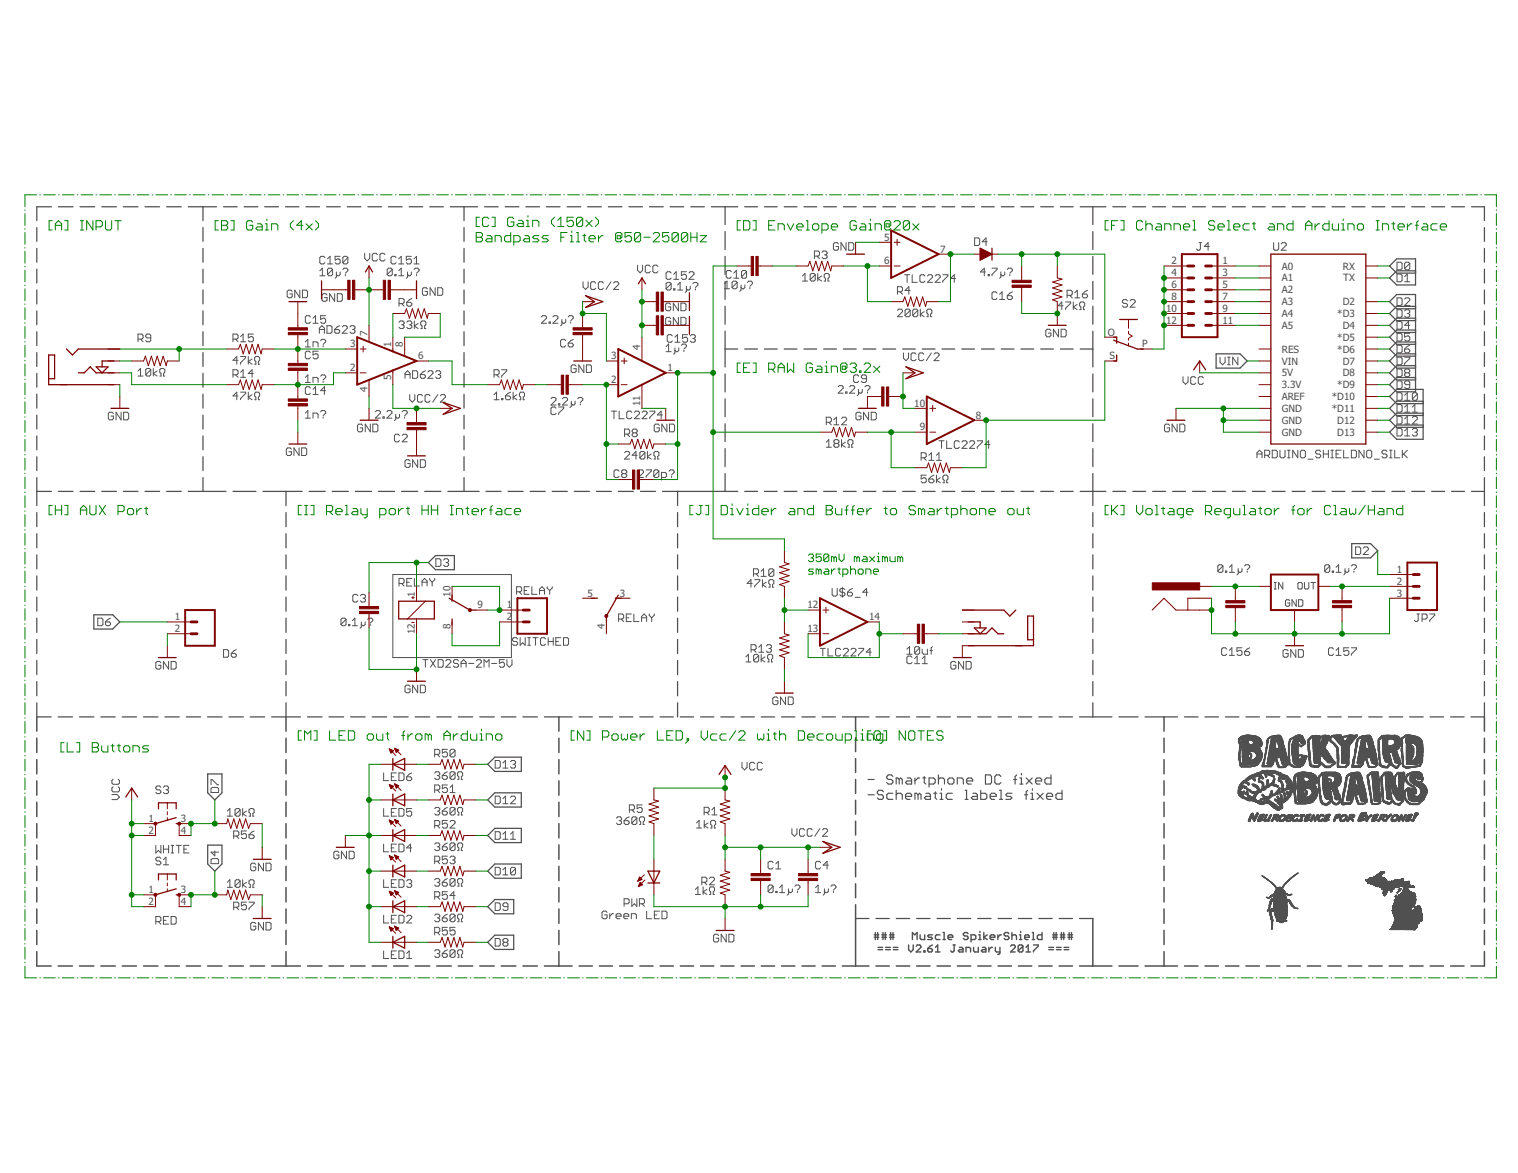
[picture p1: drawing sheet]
<svg xmlns="http://www.w3.org/2000/svg" width="279mm" height="216mm" viewBox="0 0 279 216" stroke-linecap="round" stroke-linejoin="round" font-family="sans-serif">
<defs><g id="words">
<g font-size="1.8" fill="#505050">
<text x="162.7" y="44.3">5</text>
<text x="173.1" y="46.5">7</text>
<text x="162.7" y="48.7">6</text>
<text x="215.6" y="53">6</text>
<text x="215.6" y="50.8">4</text>
<text x="215.6" y="48.7">2</text>
<text x="225" y="53">5</text>
<text x="225" y="50.8">3</text>
<text x="225" y="48.7">1</text>
<text x="235.9" y="49.6">A0</text>
<text x="235.9" y="51.8">A1</text>
<text x="235.9" y="54">A2</text>
<text x="247.2" y="49.6">RX</text>
<text x="247.2" y="51.8">TX</text>
<text x="214.6" y="57.4">10</text>
<text x="214.6" y="59.6">12</text>
<text x="215.6" y="55.2">8</text>
<text x="225" y="57.4">9</text>
<text x="225" y="55.2">7</text>
<text x="225" y="59.6">11</text>
<text x="235.9" y="56.2">A3</text>
<text x="235.9" y="58.4">A4</text>
<text x="246.1" y="58.4">*D3</text>
<text x="247.1" y="56.2">D2</text>
<text x="64.4" y="63.9">3</text>
<text x="67.6" y="61.8" transform="rotate(-90 67.6 61.8)">7</text>
<text x="72" y="63.9" transform="rotate(-90 72 63.9)">1</text>
<text x="74.2" y="63.9" transform="rotate(-90 74.2 63.9)">8</text>
<text x="117.9" y="64.4" transform="rotate(-90 117.9 64.4)">4</text>
<text x="203.9" y="61.8">O</text>
<text x="210.2" y="63.9">P</text>
<text x="235.9" y="60.5">A5</text>
<text x="235.9" y="64.9">RES</text>
<text x="246.1" y="62.7">*D5</text>
<text x="246.1" y="64.9">*D6</text>
<text x="247.1" y="60.5">D4</text>
<text x="64.4" y="68.3">2</text>
<text x="72" y="69.9" transform="rotate(-90 72 69.9)">5</text>
<text x="77" y="66.1">6</text>
<text x="112.5" y="70.5">2</text>
<text x="112.5" y="66.1">3</text>
<text x="122.8" y="68.3">1</text>
<text x="204.2" y="66.1">S</text>
<text x="235.9" y="67.1">VIN</text>
<text x="235.9" y="69.3">5V</text>
<text x="235.9" y="71.5">3.3V</text>
<text x="246.1" y="71.5">*D9</text>
<text x="247.1" y="67.1">D7</text>
<text x="247.1" y="69.3">D8</text>
<text x="67.6" y="72.1" transform="rotate(-90 67.6 72.1)">4</text>
<text x="117.9" y="74.8" transform="rotate(-90 117.9 74.8)">11</text>
<text x="168.3" y="74.9">10</text>
<text x="179.6" y="77">8</text>
<text x="235.9" y="73.6">AREF</text>
<text x="235.9" y="75.8">GND</text>
<text x="245.1" y="73.6">*D10</text>
<text x="245.1" y="75.8">*D11</text>
<text x="169.3" y="79.2">9</text>
<text x="235.9" y="78">GND</text>
<text x="235.9" y="80.2">GND</text>
<text x="246.1" y="78">D12</text>
<text x="246.1" y="80.2">D13</text>
<text x="257.1" y="105.4">1</text>
<text x="257.1" y="107.6">2</text>
<text x="76.4" y="109.8" transform="rotate(-90 76.4 109.8)">1</text>
<text x="82.9" y="109.8" transform="rotate(-90 82.9 109.8)">10</text>
<text x="87.9" y="112">9</text>
<text x="93.3" y="112">1</text>
<text x="108.1" y="109.8">5</text>
<text x="114.1" y="109.8">3</text>
<text x="148.6" y="112">12</text>
<text x="257.1" y="109.8">3</text>
<text x="32.2" y="114.2">1</text>
<text x="32.2" y="116.4">2</text>
<text x="76.4" y="116.8" transform="rotate(-90 76.4 116.8)">12</text>
<text x="82.9" y="115.8" transform="rotate(-90 82.9 115.8)">8</text>
<text x="93.3" y="114.2">2</text>
<text x="111.3" y="115.8" transform="rotate(-90 111.3 115.8)">4</text>
<text x="148.6" y="116.4">13</text>
<text x="160" y="114.2">14</text>
<text x="27.3" y="151.3">1</text>
<text x="27.3" y="153.5">2</text>
<text x="33.3" y="151.3">3</text>
<text x="33.3" y="153.5">4</text>
<text x="27.3" y="164.4">1</text>
<text x="27.3" y="166.6">2</text>
<text x="33.3" y="164.4">3</text>
<text x="33.3" y="166.6">4</text>
</g>
</g></defs>
<g fill="none" stroke="#505050" stroke-width=".21">
<path d="M159.8 143.5h1.1M159.8 146.3h1.1M162.6 145.7l-.3-.2h-.5l-.3 .2v.3l.3 .3h.5l.3 .3v.3l-.3 .2h-.5l-.3-.2M164.3 142.9l-.2-.3h-.6l-.3 .3v.3l.3 .3h.6l.2 .2v.3l-.2 .3h-.6l-.3-.3M164.3 146h-.8l-.3 .3v.6l.3 .2h.8M165 145.5v1.6M165 146.3l.2-.3h.6l.3 .3v.8M165.5 143.5l-.3-.3h-.2v1.1M165.5 143.5v.8M165.5 143.5l.3-.3 .3 .3v.8M166.7 146.6h1.1v-.3l-.3-.3h-.5l-.3 .3v.6l.3 .2h.5M167 143.2h.5l.3 .3v.8h-.8l-.3-.3 .3-.3h.8"/>
<path d="M168.4 143.2v1.1M169 146.3l-.3-.3h-.3v1.1M169 146.3v.8M169 146.3l.2-.3 .3 .3v.8M169.2 143.2h-.2l-.6 .5M169.8 143.2h.6M170.1 142.9v1.1l.3 .3M170.4 146h.6l.3 .3v.8h-.9l-.3-.2 .3-.3h.9M171 144.3h.8l.3-.3v-.5l-.3-.3h-.8v1.7M171.9 146h.5M172.1 145.7v1.2l.3 .2M172.7 143.5l.3-.3h.6l.2 .3v.8"/>
<path d="M172.7 142.6v1.7M173 147.1h.6M173 146h.3v1.1M173.3 145.2v.3M174.7 143.2h.6l.3 .3v.5l-.3 .3h-.6l-.2-.3v-.5zM175.3 146h-.8l-.3 .3v.6l.3 .2h.8M176.2 144.3v-1.1h.8l.3 .3v.8M177.6 145.5h.3v1.6M177.6 147.1h.6M177.9 143.7h1.1v-.2l-.2-.3h-.6l-.3 .3v.5l.3 .3h.6M179.1 146h.5l.3 .3v.8h-.8l-.3-.2 .3-.3h.8M180.5 145.5v1.6h.9l.2-.2v-.6l-.2-.3h-.9"/>
<path d="M181.4 142.6h.8l.3 .3v1.1l-.3 .3h-.8zM182.2 146.6h1.2v-.3l-.3-.3h-.6l-.3 .3v.6l.3 .2h.6M184 145.5h.3v1.6M184 147.1h.5M184.2 142.9l-.3-.3h-.5l-.3 .3v1.1l.3 .3h.5l.3-.3M186.2 146h-.8l-.3 .3 .3 .3h.6l.2 .3-.2 .2h-.9M186.6 143.5h.5M187.1 142.6l-.3 .3v1.4M187.7 144.3h.6M187.7 143.2h.3v1.1M188 142.3v.3M188.6 146.3h.5"/>
<path d="M188.9 143.2l1.1 1.1M189.1 145.5l-.2 .2v1.4M189.7 147.1h.6M189.7 146h.3v1.1M190 143.2l-1.1 1.1M190 145.2v.3M190.6 143.7h1.1v-.2l-.3-.3h-.5l-.3 .3v.5l.3 .3h.5M190.9 146l1.1 1.1M192 146l-1.1 1.1M192.6 146.6h1.1v-.3l-.2-.3h-.6l-.3 .3v.6l.3 .2h.6M193.4 142.6v1.7h-.8l-.3-.3v-.5l.3-.3h.8M195.5 145.5v1.6h-.9l-.2-.2v-.6l.2-.3h.9"/>
</g>
<g fill="none" stroke="#505050" stroke-width=".18">
<path d="M53.8 53.6l-.2-.2h-.5l-.2 .2v1l.2 .2h.5l.2-.2v-.5h-.5M55.2 53.4v1.4l-.9-1.4v1.4M55.7 53.4h.7l.2 .2v1l-.2 .2h-.7zM57.1 58.3l-.2-.2h-.5l-.2 .2v1l.2 .2h.5l.2-.2M57.6 59.5h.9M57.6 58.6l.5-.5v1.4M58.9 49.8l.4-.4v1.4M58.9 50.8h.9M59.8 47.4l-.2-.2h-.5l-.2 .2v.9l.2 .3h.5l.2-.3M59.9 58.1h-.9v.7l.5-.2h.2l.2 .2v.5l-.2 .2h-.5l-.2-.2M60.2 59.9h.7l.2 .3v.9l-.2 .2h-.7zM60.2 54.3l-.2-.2h-.5l-.2 .2v.9l.2 .3h.5l.2-.3v-.4h-.5"/>
<path d="M60.3 48.6h.9M60.3 47.6l.4-.4v1.4M61.2 49.6v.9l-.2 .3h-.5l-.2-.3M61.2 49.6l-.2-.2h-.5l-.2 .2v.9M61.2 49.6l-.9 .9M61.6 54.1v1.4l-.9-1.4v1.4M61.9 50.1v.9l-.2 .2M62.1 54.1h.7l.2 .2v.9l-.2 .3h-.7zM62.5 59.9l-.4 .3-.5 .4M62.6 50.1v.4l-.2 .3h-.3l-.2-.3M62.6 47.2h-.9v.7l.4-.3h.3l.2 .3v.4l-.2 .3h-.5l-.2-.3M63.1 49.6l.2-.2h.5l.2 .2v.2l-.4 .5"/>
<path d="M63.6 50.5v.3M64 47.4v.9l-.2 .3h-.5l-.2-.3M64 47.4l-.2-.2h-.5l-.2 .2v.9M64 47.4l-.9 .9M67.1 46.6v1l.5 .4 .5-.4v-1M69.5 46.9l-.3-.3h-.5l-.2 .3v.9l.2 .2h.5l.3-.2M70.9 46.9l-.3-.3h-.4l-.3 .3v.9l.3 .2h.4l.3-.2M72.2 49.6l-.2-.2h-.5l-.2 .2v.9M72.2 49.6v.9l-.2 .3h-.5l-.2-.3M72.2 49.6l-.9 .9M72.7 50.5h.2v.3h-.2zM72.9 47.4l-.2-.2h-.5l-.2 .2v.9l.2 .3h.5l.2-.3"/>
<path d="M73.4 50.8h.9M73.4 49.8l.5-.4v1.4M73.4 47.6l.5-.4v1.4M73.4 48.6h.9M73.4 59.3l.3-.2h.4l.3 .2v.2l-.3 .3M73.4 55.9h.7l.3-.3v-.4l-.3-.3h-.7v1.4M73.9 59.8h.2M73.9 55.9l.5 .4M74.1 59.8l.3 .2v.2l-.3 .3h-.4l-.3-.3M74.9 59.3l.2-.2h.5l.2 .2v.2l-.2 .3M74.9 55.6h.7l.2 .3v.2l-.2 .2h-.5l-.2-.2zM75 50.1v.9l-.2 .2"/>
<path d="M75.3 59.8h.3M75.6 59.8l.2 .2v.2l-.2 .3h-.5l-.2-.3M75.7 50.1v.4l-.2 .3h-.3l-.2-.3M75.7 47.2h-.9v.7l.7-.3 .2 .3v.4l-.2 .3h-.5l-.2-.3M75.8 54.9l-.5 .3-.4 .4M76.2 49.6l.2-.2h.5l.2 .2v.2l-.4 .5M76.2 47.6l.5-.4v1.4M76.2 48.6h.9M76.3 59.1v1.4M76.7 50.5v.3M77 59.5l-.7 .5 .7 .5M78.7 53.2l-.3-.2h-.4l-.3 .2v.9l.3 .3h.4l.3-.3v-.4h-.5"/>
<path d="M80.1 53v1.4l-.9-1.4v1.4M80.6 53h.7l.2 .2v.9l-.2 .3h-.7zM99.7 58.3l.2-.2h.5l.2 .2v.3l-.9 .9h.9M101.1 59.3h.2v.2h-.2zM101.8 58.3l.2-.2h.5l.2 .2v.3l-.9 .9h.9M103.4 58.8v.9l-.2 .3M104.1 58.8v.5l-.2 .2h-.2l-.3-.2M104.6 58.3l.2-.2h.5l.2 .2v.3l-.4 .4M105.1 59.3v.2M107.3 51.9v.9l.5 .5 .4-.5v-.9M109.6 52.1l-.2-.2h-.5l-.2 .2v.9l.2 .3h.5l.2-.3M111.1 52.1l-.3-.2h-.4l-.3 .2v.9l.3 .3h.4l.3-.3"/>
<path d="M112.5 51.9l-1 1.4M112.9 52.1l.3-.2h.4l.3 .2v.2l-1 1h1M117.3 48.8v.9l.5 .5 .5-.5v-.9M119.7 49l-.2-.2h-.5l-.2 .2v1l.2 .2h.5l.2-.2M121.1 49l-.2-.2h-.5l-.2 .2v1l.2 .2h.5l.2-.2M123.4 56l-.2-.2h-.5l-.2 .2v1l.2 .2h.5l.2-.2v-.5h-.4M123.4 58.7l-.2-.3h-.5l-.2 .3v.9l.2 .2h.5l.2-.2v-.5h-.4M123.5 50.2l-.2-.2h-.5l-.2 .2v1l.2 .2h.5l.2-.2M123.5 52.2l-.2-.2h-.5l-.2 .2v.9M123.5 52.2v.9l-.2 .3h-.5l-.2-.3M123.5 52.2l-.9 .9M124 53.1h.2v.3h-.2z"/>
<path d="M124 51.4h.9M124 50.5l.5-.5v1.4M124.7 53.4h.9M124.7 52.5l.5-.5v1.4M124.9 55.8v1.4l-1-1.4v1.4M124.9 58.4v1.4l-1-1.4v1.4M125.3 58.4h.7l.3 .3v.9l-.3 .2h-.7zM125.3 55.8h.7l.3 .2v1l-.3 .2h-.7zM126.3 50h-.9v.7l.5-.2h.2l.2 .2v.5l-.2 .2h-.5l-.2-.2M126.3 52.7v.9l-.2 .2M126.8 50.2l.2-.2h.5l.2 .2v.3l-.9 .9h.9M127 52.7v.4l-.2 .3h-.2l-.3-.3"/>
<path d="M127.5 52.2l.3-.2h.4l.3 .2v.3l-.5 .4M128 53.1v.3M133.3 53.1h1M133.3 52.2l.5-.4v1.3M134.6 50l-.2-.2h-.5l-.2 .2v1l.2 .2h.5l.2-.2M135.1 51.2h.9M135.1 50.3l.4-.5v1.4M135.7 52v.9l-.3 .2h-.4l-.3-.2M135.7 52l-.3-.2h-.4l-.3 .2v.9M135.7 52l-1 .9M136.4 52.5v.9l-.2 .2M137.1 52.5v.4l-.2 .2h-.3l-.2-.2"/>
<path d="M137.4 50l-.2-.2h-.5l-.2 .2v1M137.4 50v1l-.2 .2h-.5l-.2-.2M137.4 50l-.9 1M137.6 52l.2-.2h.5l.2 .2v.2l-.5 .5M138 52.9v.2M147.7 50.8l.5-.5v1.4M147.7 51.7h1M149.9 47.1h.7l.2-.2v-.5l-.2-.2h-.7v1.4M150.1 50.6l-1 .9M150.1 50.6v.9l-.3 .2h-.4l-.3-.2M150.1 50.6l-.3-.3h-.4l-.3 .3v.9M150.4 47.1l.4 .5"/>
<path d="M150.5 50.3v1.4M151.2 50.8l-.7 .5 .7 .4M151.3 46.4l.2-.2h.5l.2 .2v.3l-.2 .2M151.7 51.7h.2v-.4l-.2-.3v-.4l.2-.3h.5l.2 .3v.4l-.2 .3v.4h.2M151.8 46.9h.2M152 46.9l.2 .2v.3l-.2 .2h-.5l-.2-.2M154.3 44.9l-.2-.2h-.5l-.2 .2v.9l.2 .3h.5l.2-.3v-.4h-.4M155.7 44.7v1.4l-.9-1.4v1.4M156.2 44.7h.7l.2 .2v.9l-.2 .3h-.7zM165.2 57.1l.2-.2h.5l.2 .2v.3l-.9 .9h.9M165.2 53.7h.7l.2-.2v-.5l-.2-.2h-.7v1.4M165.7 53.7l.4 .5"/>
<path d="M166.5 50.6h.9M167 50.6v1.4M167.5 57.1v1l-.2 .2h-.5l-.2-.2M167.5 57.1l-.2-.2h-.5l-.2 .2v1M167.5 57.1l-.9 1M167.5 53.5h-.9l.7-.7v1.4M167.9 50.6v1.4h.9M168.9 57.1v1l-.2 .2h-.5l-.2-.2M168.9 57.1l-.2-.2h-.5l-.2 .2v1M168.9 57.1l-.9 1M169.4 56.9v1.4M170.1 57.4l-.7 .4 .7 .5"/>
<path d="M170.2 50.8l-.2-.2h-.5l-.2 .2v.9l.2 .3h.5l.2-.3M170.6 58.3h.2v-.5l-.2-.2v-.5l.2-.2h.5l.2 .2v.5l-.2 .2v.5h.2M170.7 50.8l.2-.2h.5l.2 .2v.2l-.9 1h.9M172.1 50.8l.3-.2h.4l.3 .2v.2l-1 1h1M173.5 50.6h1v.2l-1 .9v.3M175.9 51.3h-1l.7-.7v1.4M179.4 43.8h.7l.2 .2v1l-.2 .2h-.7zM181.4 50.1h-.9l.7-.7v1.4M181.7 44.5h-.9l.7-.7v1.4M181.9 50.5h.2v.3h-.2zM182.6 49.4h.9v.2l-.9 .9v.3M183.5 54l-.2-.3h-.5l-.2 .3v.9l.2 .2h.5l.2-.2"/>
<path d="M184 54.2l.4-.5v1.4M184 55.1h.9M184.2 50.1v.9l-.2 .2M184.9 50.1v.4l-.2 .3h-.3l-.2-.3M185.4 49.6l.2-.2h.5l.2 .2v.2l-.4 .5M185.4 54.4h.7l.2 .3v.2l-.2 .2h-.5l-.2-.2zM185.9 50.5v.3M186.3 53.7l-.4 .3-.5 .4M195.7 56.3h-1l.7-.7v1.4M196.1 55.6h1v.2l-1 .9v.3M196.4 54.4h.7l.3-.3v-.4l-.3-.3h-.7v1.4M196.9 54.4l.5 .4"/>
<path d="M197.5 55.6v1.4M197.8 54.8h1M197.8 53.9l.5-.5v1.4M198.2 56l-.7 .5 .7 .5M198.7 57h.2v-.5l-.2-.2v-.5l.2-.2h.5l.2 .2v.5l-.2 .2v.5h.2M199.2 54.1h.7l.3 .3v.2l-.3 .2h-.4l-.3-.2zM200.2 53.4l-1 .7M207.5 55.4l-.2-.3h-.5l-.2 .3v.2l.2 .2h.5l.2 .3v.2l-.2 .2h-.5l-.2-.2M208 55.4l.2-.3h.5l.2 .3v.2l-.9 .9h.9M220.7 44.7h.5M220.9 44.7v1.1l-.2 .3h-.2l-.3-.3M222.6 45.4h-.9l.7-.7v1.4"/>
<path d="M234.4 44.7v1.1l.3 .3h.4l.3-.3v-1.1M235.8 44.9l.3-.2h.4l.2 .2v.2l-.9 1h.9M257.1 48.3h.7l.3 .2v.9l-.3 .3h-.7zM257.1 50.4h.7l.3 .3v.9l-.3 .3h-.7zM257.1 54.8h.7l.3 .3v.9l-.3 .2h-.7zM257.1 57h.7l.3 .2v1l-.3 .2h-.7zM257.1 59.2h.7l.3 .2v.9l-.3 .3h-.7zM258.5 50.9l.5-.5v1.5M258.5 55.1l.3-.3h.4l.3 .3v.2l-1 .9h1M258.5 57.2l.3-.2h.4l.3 .2v.3l-.3 .2M258.5 51.9h1M259 57.7h.2"/>
<path d="M259.2 57.7l.3 .2v.3l-.3 .2h-.4l-.3-.2M259.5 59.9h-1l.7-.7v1.4M259.5 48.5v.9l-.3 .3h-.4l-.3-.3M259.5 48.5l-.3-.2h-.4l-.3 .2v.9M259.5 48.5l-1 .9M20.9 76.1l-.3-.2h-.4l-.3 .2v.9l.3 .3h.4l.3-.3v-.4h-.5M22.3 75.9v1.4l-.9-1.4v1.4M22.8 75.9h.7l.2 .2v.9l-.2 .3h-.7zM25.4 62.4h.7l.2-.2v-.5l-.2-.2h-.7v1.4M25.4 68.3l.5-.5v1.4M25.4 69.2h.9M25.9 62.4l.4 .5"/>
<path d="M27.7 68.1v.9l-.2 .2h-.4l-.3-.2M27.7 62.2h-.6l-.3-.2v-.3l.3-.2h.4l.2 .2v1l-.2 .2h-.4l-.3-.2M27.7 68.1l-.2-.3h-.4l-.3 .3v.9M27.7 68.1l-.9 .9M28.2 67.8v1.4M28.9 68.3l-.7 .4 .7 .5M29.4 69.2h.2v-.5l-.2-.2v-.4l.2-.3h.5l.2 .3v.4l-.2 .2v.5h.2M42.9 62.4h.7l.2-.2v-.5l-.2-.2h-.7v1.4M42.9 69h.7l.2-.3v-.4l-.2-.2h-.7v1.3M43.3 62.4l.5 .5M43.3 69l.5 .4M43.8 66.3h-.9l.7-.7v1.4"/>
<path d="M43.8 72.9h-.9l.7-.7v1.4M44.3 65.6h.9v.2l-.9 1v.2M44.3 72.2h.9v.2l-.9 .9v.3M44.3 62l.4-.5v1.4M44.3 68.5l.4-.4v1.3M44.3 62.9h.9M44.3 69.4h.9M45.7 65.6v1.4M45.7 72.2v1.4M46.4 66.1l-.7 .4 .7 .5M46.4 72.6l-.7 .5 .7 .5M46.6 61.5h-.9v.7l.5-.2h.2l.2 .2v.5l-.2 .2h-.5l-.2-.2"/>
<path d="M46.6 68.7h-.9l.7-.6v1.3M46.9 67h.2v-.5l-.2-.2v-.5l.2-.2h.5l.2 .2v.5l-.2 .2v.5h.2M46.9 73.6h.2v-.5l-.2-.2v-.5l.2-.2h.5l.2 .2v.5l-.2 .2v.5h.2M56.2 76l.5-.4v1.4M56.2 62.9l.5-.4v1.4M56.2 69.5l.5-.5v1.4M56.2 77h.9M56.2 63.9h.9M56.2 70.4h.9M57.1 71.4l-.2-.2h-.5l-.2 .2v1l.2 .2h.5l.2-.2M57.1 64.9l-.2-.3h-.5l-.2 .3v.9l.2 .2h.5l.2-.2M57.6 72.6h.9"/>
<path d="M57.6 63.9v-1h.7l.2 .3v.7M57.6 70.4v-.9h.7l.2 .2v.7M57.6 77v-1h.7l.2 .3v.7M57.6 71.7l.5-.5v1.4M58.5 64.6h-.9v.7l.7-.2 .2 .2v.5l-.2 .2h-.5l-.2-.2M58.8 61.3v-.9l.4-.5 .5 .5v.9M58.8 60.6h.9M59 75.8l.2-.2h.5l.2 .2v.2l-.4 .5M59 62.7l.2-.2h.5l.2 .2v.2l-.4 .5M59 69.2l.2-.2h.5l.2 .2v.3l-.4 .4M59.5 63.6v.3M59.5 70.2v.2"/>
<path d="M59.5 76.7v.3M59.9 71.9h-.9l.7-.7v1.4M61.6 60.6h.7l.2 .3v.2l-.2 .2h-.5l-.2-.2zM63 60.2l.2-.3h.5l.2 .3v.2l-.9 .9h.9M64.4 60.2l.2-.3h.5l.2 .3v.2l-.2 .2M64.9 60.6h.2M65.1 60.6l.2 .3v.2l-.2 .2h-.5l-.2-.2M66.7 78.3l-.2-.2h-.5l-.2 .2v.9l.2 .3h.5l.2-.3v-.4h-.4M68.2 78.1v1.4l-1-1.4v1.4M68.6 78.1h.7l.3 .2v.9l-.3 .3h-.7zM69.1 75.8l.2-.2h.5l.2 .2v.2l-.9 1h.9M70.5 76.7h.2v.3h-.2z"/>
<path d="M71.2 75.8l.2-.2h.5l.2 .2v.2l-.9 1h.9M72.8 76.3v.9l-.2 .2M73.5 76.3v.4l-.2 .3h-.2l-.3-.3M74 75.8l.3-.2h.4l.3 .2v.2l-.5 .5M74.5 76.7v.3M74.5 69.6v-.9l.5-.5 .5 .5v.9M74.5 68.9h1M75.4 72.6v1l.5 .4 .4-.4v-1M75.9 68.2h.7l.3 .3v.9l-.3 .2h-.7zM77.4 68.9h.7l.2 .3v.2l-.2 .2h-.5l-.2-.2zM77.4 60.5h.3v-.5l-.3-.2v-.5l.3-.2h.4l.3 .2v.5l-.3 .2v.5h.3M77.8 72.9l-.3-.3h-.4l-.3 .3v.9l.3 .2h.4l.3-.2"/>
<path d="M78.3 68.2l-.5 .3-.4 .4M78.8 68.5l.2-.3h.5l.2 .3v.2l-.9 .9h.9M79.2 72.9l-.3-.3h-.4l-.3 .3v.9l.3 .2h.4l.3-.2M80.2 68.5l.2-.3h.5l.2 .3v.2l-.2 .2M80.6 72.6l-.9 1.4M80.6 68.9h.3M80.9 68.9l.2 .3v.2l-.2 .2h-.5l-.2-.2M81 72.9l.3-.3h.4l.3 .3v.2l-1 .9h1M90.9 73.6h1M90.9 72.6l.5-.4v1.4M90.9 69h.7l.3-.3v-.4l-.3-.2h-.7v1.3M91.4 69l.5 .4"/>
<path d="M92.3 73.3h.3v.3h-.3zM92.3 68.1h1v.2l-1 .9v.2M93 72.9h.7l.3 .2v.2l-.3 .3h-.4l-.3-.3zM94 72.2l-.5 .2-.5 .5M94.4 72.2v1.4M95.1 72.6l-.7 .5 .7 .5M95.6 73.6h.2v-.5l-.2-.2v-.5l.2-.2h.5l.2 .2v.5l-.2 .2v.5h.2M101.4 73.4l.2-.2h.5l.2 .2v.2l-.9 .9h.9M102.3 75.1l-.2-.2h-.5l-.2 .2v1l.2 .2h.5l.2-.2M102.8 74.3h.2v.2h-.2zM102.8 74.9h1v.2l-1 1v.2M103.5 73.4l.3-.2h.4l.3 .2v.2l-1 .9h1"/>
<path d="M104.1 62.7l-.2-.2h-.5l-.2 .2v.9l.2 .3h.5l.2-.3M104.6 63.2h.7l.2 .2v.2l-.2 .3h-.5l-.2-.3zM105.2 73.9v.9l-.3 .2M105.5 62.5l-.4 .2-.5 .5M105.9 73.9v.4l-.3 .2h-.2l-.2-.2M106 67.4l-.2-.2h-.5l-.2 .2v.9l.2 .3h.5l.2-.3v-.4h-.4M106.3 73.4l.3-.2h.4l.3 .2v.2l-.5 .5M106.8 74.3v.2M107.5 67.2v1.4l-1-1.4v1.4M107.9 67.2h.7l.3 .2v.9l-.3 .3h-.7zM112.5 75.7h1M113 75.7v1.4"/>
<path d="M114 75.7v1.4h.9M115 79.9h.7l.2-.2v-.5l-.2-.2h-.7v1.4M115.4 79.9l.5 .5M116.3 75.9l-.2-.2h-.5l-.2 .2v.9l.2 .3h.5l.2-.3M116.6 79.7l-.2 .2v.2l.2 .3h.5l.2-.3v-.2l-.2-.2M116.6 79.7l-.2-.3v-.2l.2-.2h.5l.2 .2v.2l-.2 .3M116.6 79.7h.5M116.8 75.9l.2-.2h.5l.2 .2v.2l-.9 1h.9M118.2 75.9l.2-.2h.5l.2 .2v.2l-.9 1h.9M119.6 75.7h.9v.2l-.9 .9v.3M121.3 78.3l-.2-.2h-.5l-.2 .2v.9l.2 .3h.5l.2-.3v-.4h-.4M121.9 76.4h-.9l.7-.7v1.4"/>
<path d="M122.6 63.8l.5-.5v1.4M122.6 64.7h.9M122.7 78.1v1.4l-.9-1.4v1.4M123.2 78.1h.7l.3 .2v.9l-.3 .3h-.7zM123.7 61.8l-.2-.2h-.5l-.2 .2v1l.2 .2h.5l.2-.2M124.2 64v1l-.2 .2M124.2 63h1M124.2 62.1l.5-.5v1.4M124.9 64v.5l-.2 .2h-.2l-.3-.2M125.4 63.6l.2-.3h.5l.2 .3v.2l-.4 .5M125.9 64.5v.2M126.6 61.6h-1v.7l.7-.2 .3 .2v.5l-.3 .2h-.4l-.3-.2"/>
<path d="M127 61.8l.3-.2h.4l.3 .2v.3l-.3 .2M127.5 62.3h.2M127.7 62.3l.3 .2v.3l-.3 .2h-.4l-.3-.2M152.1 77.7h.7l.2-.2v-.5l-.2-.2h-.7v1.4M152.5 77.7l.5 .5M153.5 77.3l.4-.5v1.4M153.5 78.2h.9M154.3 71.2l.2-.2h.5l.2 .2v.2l-.9 1h.9M154.9 77l.2-.2h.5l.2 .2v.3l-.9 .9h.9M155.7 72.1h.2v.3h-.2zM156.4 71.2l.2-.2h.5l.2 .2v.2l-.9 1h.9M158 71.7v.9l-.2 .2"/>
<path d="M158.1 69.2l-.3-.2h-.4l-.3 .2v1l.3 .2h.4l.3-.2M158.5 76.1l-.3-.2h-.4l-.3 .2v.9l.3 .3h.4l.3-.3v-.4h-.5M158.7 71.7v.4l-.2 .3h-.3l-.2-.3M159.2 71.2l.2-.2h.5l.2 .2v.2l-.4 .5M159.5 69.7h-.7l-.3-.2v-.3l.3-.2h.4l.3 .2v1l-.3 .2h-.4l-.3-.2M159.7 72.1v.3M159.9 75.9v1.4l-1-1.4v1.4M160.4 75.9h.7l.2 .2v.9l-.2 .3h-.7zM166.3 65v.9l.5 .5 .4-.5v-.9M168.6 65.2l-.2-.2h-.5l-.2 .2v.9l.2 .3h.5l.2-.3M170 65.2l-.2-.2h-.5l-.2 .2v.9l.2 .3h.5l.2-.3M171.4 65l-.9 1.4"/>
<path d="M171.9 65.2l.2-.2h.5l.2 .2v.2l-.9 1h.9M193.4 60.8l-.2-.2h-.5l-.2 .2v1l.2 .2h.5l.2-.2v-.5h-.4M194.8 60.6v1.4l-.9-1.4v1.4M195.3 60.6h.7l.2 .2v1l-.2 .2h-.7zM215.3 78.3l-.3-.2h-.4l-.3 .2v.9l.3 .3h.4l.3-.3v-.4h-.5M216.7 78.1v1.4l-1-1.4v1.4M217.1 78.1h.7l.3 .2v.9l-.3 .3h-.7zM217.7 69.3v1l.5 .4 .5-.4v-1M220.1 69.6l-.2-.3h-.5l-.2 .3v.9l.2 .2h.5l.2-.2M221.5 69.6l-.2-.3h-.5l-.2 .3v.9l.2 .2h.5l.2-.2M224.6 65.7v1l.4 .4 .5-.4v-1M226 67.1h.4"/>
<path d="M226 65.7h.4M226.2 65.7v1.4M227.8 65.7v1.4l-.9-1.4v1.4M257.1 61.4h.7l.3 .2v.9l-.3 .3h-.7zM257.1 63.5h.7l.3 .3v.9l-.3 .2h-.7zM257.1 65.7h.7l.3 .3v.9l-.3 .2h-.7zM257.1 67.9h.7l.3 .3v.9l-.3 .2h-.7zM257.1 70.1h.7l.3 .2v1l-.3 .2h-.7zM257.1 72.3h.7l.3 .2v.9l-.3 .3h-.7zM257.1 74.5h.7l.3 .2v.9l-.3 .3h-.7zM257.1 76.6h.7l.3 .3v.9l-.3 .2h-.7zM257.1 78.8h.7l.3 .3v.9l-.3 .2h-.7z"/>
<path d="M258.5 72.7l.5-.4v1.4M258.5 74.9l.5-.4v1.4M258.5 77.1l.5-.5v1.4M258.5 79.3l.5-.5v1.4M258.5 64.2h.7l.3 .3v.2l-.3 .2h-.4l-.3-.2zM258.5 65.7h1v.3l-1 .9v.2M258.5 78h1M258.5 75.9h1M258.5 73.7h1M258.8 68.6l-.3-.2v-.2l.3-.3h.4l.3 .3v.2l-.3 .2M258.8 68.6l-.3 .3v.2l.3 .2h.4l.3-.2v-.2l-.3-.3M258.8 68.6h.4"/>
<path d="M259.5 61.4h-1v.7l.5-.3h.2l.3 .3v.4l-.3 .3h-.4l-.3-.3M259.5 70.8h-.7l-.3-.2v-.3l.3-.2h.4l.3 .2v1l-.3 .2h-.4l-.3-.2M259.5 63.5l-1 .7M259.9 74.9l.5-.4v1.4M259.9 76.9l.3-.3h.4l.3 .3v.2l-1 .9h1M259.9 79.1l.3-.3h.4l.3 .3v.2l-.3 .2M259.9 75.9h1M260.4 79.5h.2M260.6 79.5l.3 .3v.2l-.3 .2h-.4l-.3-.2M260.9 72.5l-.3-.2h-.4l-.3 .2v.9M260.9 72.5v.9l-.3 .3h-.4l-.3-.3M260.9 72.5l-1 .9"/>
<path d="M53.6 82.7l-.2-.3h-.5l-.2 .3v.9l.2 .2h.5l.2-.2v-.5h-.4M55.1 82.4v1.4l-1-1.4v1.4M55.5 82.4h.7l.3 .3v.9l-.3 .2h-.7zM73.5 80.2l-.2-.3h-.5l-.2 .3v.9l.2 .2h.5l.2-.2M74 80.2l.3-.3h.4l.3 .3v.2l-1 .9h1M75.5 84.9l-.3-.3h-.4l-.3 .3v.9l.3 .2h.4l.3-.2v-.5h-.5M76.9 84.6v1.4l-1-1.4v1.4M77.4 84.6h.7l.2 .3v.9l-.2 .2h-.7zM113.9 86.7l-.2-.2h-.5l-.2 .2v1l.2 .2h.5l.2-.2M114.6 87.2l-.2 .2v.3l.2 .2h.5l.3-.2v-.3l-.3-.2M114.6 87.2l-.2-.2v-.3l.2-.2h.5l.3 .2v.3l-.3 .2M114.6 87.2h.5"/>
<path d="M115 83.3l.2-.2h.5l.2 .2v.3l-.9 .9h.9M117.3 83.8h-.9l.7-.7v1.4M117.5 86.7l.3-.2h.4l.2 .2v.3l-.9 .9h.9M118.7 83.3v1l-.2 .2h-.5l-.2-.2M118.7 83.3l-.2-.2h-.5l-.2 .2v1M118.7 83.3l-.9 1M118.9 86.5h1v.2l-1 1v.2M119.2 83.1v1.4M119.9 83.6l-.7 .4 .7 .5M120.4 84.5h.2v-.5l-.2-.2v-.5l.2-.2h.5l.2 .2v.5l-.2 .2v.5h.2M121.3 86.7l-.3-.2h-.4l-.3 .2v1M121.3 86.7v1l-.3 .2h-.4l-.3-.2"/>
<path d="M121.3 86.7l-1 1M121.8 87.9h.6l.3-.2v-.5l-.3-.2h-.6v1.3M123.1 86.7l.3-.2h.4l.3 .2v.3l-.5 .4M123.6 87.7v.2M152.1 81.4l.4-.5v1.4M152.1 82.3h.9M153.7 81.6l-.2 .3v.2l.2 .2h.5l.2-.2v-.2l-.2-.3M153.7 81.6l-.2-.2v-.2l.2-.3h.5l.2 .3v.2l-.2 .2M153.7 81.6h.5M154.9 80.9v1.4M155.6 81.4l-.7 .5 .7 .4M156.1 82.3h.2v-.4l-.2-.3v-.4l.2-.3h.5l.2 .3v.4l-.2 .3v.4h.2"/>
<path d="M169.5 84.3h.7l.3-.3v-.4l-.3-.3h-.7v1.4M170 84.3l.5 .4M170.5 87.5h-1v.7l.5-.3h.2l.3 .3v.4l-.3 .3h-.4l-.3-.3M171 88.2h.7l.2 .2v.2l-.2 .3h-.5l-.2-.3zM171 83.8l.4-.5v1.4M171 84.7h.9M171.9 87.5l-.5 .2-.4 .5M172.4 83.8l.4-.5v1.4M172.4 87.5v1.4M172.4 84.7h.9M172.8 81.1h1M173.1 87.9l-.7 .5 .7 .5"/>
<path d="M173.3 81.1v1.4M173.5 88.9h.3v-.5l-.3-.2v-.5l.3-.2h.4l.3 .2v.5l-.3 .2v.5h.3M174.2 81.1v1.4h1M176.6 81.4l-.3-.3h-.4l-.3 .3v.9l.3 .2h.4l.3-.2M177.1 81.4l.2-.3h.5l.2 .3v.2l-.9 .9h.9M178.5 81.4l.2-.3h.5l.2 .3v.2l-.9 .9h.9M179.9 81.1h.9v.3l-.9 .9v.2M182.2 81.8h-.9l.7-.7v1.4M231.4 84.3v-1l.4-.4 .5 .4v1M231.4 83.6h.9M232.8 83.8h.7l.2-.2v-.5l-.2-.2h-.7v1.4M233.2 83.8l.5 .5"/>
<path d="M234.2 82.9h.7l.2 .2v.9l-.2 .3h-.7zM235.6 82.9v1.1l.2 .3h.5l.2-.3v-1.1M237 82.9h.4M237 84.3h.4M237.2 82.9v1.4M238.9 82.9v1.4l-1-1.4v1.4M239.6 82.9h.4l.3 .2v.9l-.3 .3h-.4l-.3-.3v-.9zM240.7 84.5h1M243.1 83.1l-.3-.2h-.4l-.3 .2v.2l.3 .3h.4l.3 .2v.2l-.3 .3h-.4l-.3-.3M243.6 83.6h.9M243.6 82.9v1.4M244.5 82.9v1.4"/>
<path d="M245 82.9h.4M245 84.3h.4M245.2 82.9v1.4M245.9 83.6h.5M246.8 82.9h-.9v1.4h.9M247.3 82.9v1.4h.9M248.7 82.9h.7l.3 .2v.9l-.3 .3h-.7zM251.1 82.9v1.4l-1-1.4v1.4M251.5 83.1l.3-.2h.4l.3 .2v.9l-.3 .3h-.4l-.3-.3zM252.9 84.5h1M255.3 83.1l-.2-.2h-.5l-.2 .2v.2l.2 .3h.5l.2 .2v.2l-.2 .3h-.5l-.2-.3M255.8 82.9h.4"/>
<path d="M255.8 84.3h.4M256 82.9v1.4M256.7 82.9v1.4h.9M258.1 82.9v1.4M258.3 83.6l.7 .7M258.5 80.2h1M259 82.9l-.9 .9M18 113.8h.7l.2 .2v.9l-.2 .3h-.7zM19.4 114.5h.7l.2 .2v.2l-.2 .3h-.5l-.2-.3zM20.3 113.8l-.4 .2-.5 .5M41.1 119.6h.7l.3 .2v.9l-.3 .3h-.7zM43.5 119.6l-.5 .2-.4 .5"/>
<path d="M63.7 114l-.2-.2h-.5l-.2 .2v.9M63.7 114v.9l-.2 .3h-.5l-.2-.3M63.7 114l-.9 .9M64.2 114.9h.2v.3h-.2zM64.9 115.2h.9M64.9 114.2l.4-.4v1.4M65.9 109.6l-.3-.2h-.4l-.3 .2v1l.3 .2h.4l.3-.2M66.3 109.6l.3-.2h.4l.3 .2v.3l-.3 .2M66.5 114.5v.9l-.2 .2M66.8 110.1h.2M67 110.1l.3 .2v.3l-.3 .2h-.4l-.3-.2M67.2 114.5v.4l-.2 .3h-.3l-.2-.3"/>
<path d="M67.7 114l.2-.2h.5l.2 .2v.2l-.5 .5M68.1 114.9v.3M72.3 105.7h21.8v15.3h-21.8zM73.4 107.4h.7l.3-.2v-.5l-.3-.2h-.7v1.4M73.9 107.4l.5 .5M74.9 107.2h.4M75.8 106.5h-.9v1.4h.9M76.3 106.5v1.4h.9M77.7 107.9v-1l.4-.4 .5 .4v1M77.7 107.2h.9M79.1 106.5v.2l.4 .5M79.5 107.2v.7"/>
<path d="M80 106.5v.2l-.5 .5M80.2 102.8h.7l.3 .3v.9l-.3 .2h-.7zM81.6 103.1l.3-.3h.4l.3 .3v.2l-.3 .2M82.1 103.5h.2M82.3 103.5l.3 .3v.2l-.3 .2h-.4l-.3-.2M95.1 108.9h.7l.2-.2v-.5l-.2-.2h-.7v1.4M95.3 117.6l-.3-.2h-.4l-.3 .2v.2l.3 .3h.4l.3 .2v.2l-.3 .3h-.4l-.3-.3M95.5 108.9l.5 .5M95.7 117.4v1.4l.5-.5 .5 .5v-1.4M96.5 108.7h.4M97.1 117.4h.5M97.1 118.8h.5"/>
<path d="M97.4 117.4v1.4M97.4 108h-.9v1.4h.9M97.9 108v1.4h.9M98.1 117.4h.9M98.6 117.4v1.4M99.3 108.7h.9M99.3 109.4v-.9l.5-.5 .4 .5v.9M100.4 117.6l-.2-.2h-.5l-.2 .2v.9l.2 .3h.5l.2-.3M100.7 108v.2l.5 .5M100.9 118.1h.9M100.9 117.4v1.4M101.2 108.7v.7"/>
<path d="M101.6 108v.2l-.4 .5M101.8 117.4v1.4M102.3 118.1h.5M103.2 117.4h-.9v1.4h.9M103.7 117.4h.7l.2 .2v.9l-.2 .3h-.7zM113.9 113.9h.7l.2-.2v-.5l-.2-.2h-.7v1.4M114.3 113.9l.5 .5M115.3 113.7h.4M116.2 113h-.9v1.4h.9M116.7 113v1.4h.9M118.1 114.4v-.9l.5-.5 .4 .5v.9M118.1 113.7h.9"/>
<path d="M119.5 113v.2l.5 .5M120 113.7v.7M120.4 113v.2l-.4 .5M138.2 119.6h.7l.3-.2v-.5l-.3-.2h-.7v1.4M138.5 107.4h-1l.7-.7v1.4M138.7 105.6h.7l.2-.2v-.5l-.2-.2h-.7v1.4M138.7 119.6l.5 .5M138.9 106.7h.9v.2l-.9 .9v.3M139.1 105.6l.5 .5M139.7 119.1l.4-.4v1.4M140.1 105.2l.4-.5v1.4M140.1 106.1h.9"/>
<path d="M140.3 106.7v1.4M141 107.1l-.7 .5 .7 .5M141.1 118.9l.2-.2h.5l.2 .2v.2l-.2 .3M141.5 108.1h.2v-.5l-.2-.2v-.5l.2-.2h.5l.2 .2v.5l-.2 .2v.5h.2M141.5 119.4h.3M141.8 119.4l.2 .2v.2l-.2 .3h-.5l-.2-.3M142.4 104.9l-.2-.2h-.5l-.2 .2v1M142.4 104.9v1l-.2 .2h-.5l-.2-.2M142.4 104.9l-.9 1M151 119.3h.9M151.4 119.3v1.4M152.4 119.3v1.4h.9"/>
<path d="M153.2 108.3v1.2l.2 .2h.5l.2-.2v-1.2M154.7 119.6l-.2-.3h-.5l-.2 .3v.9l.2 .2h.5l.2-.2M155 108.1v1.8M155.2 119.6l.2-.3h.5l.2 .3v.2l-.9 .9h.9M155.5 108.5l-.2-.2h-.5l-.2 .2v.3l.2 .2h.5l.2 .2v.3l-.2 .2h-.5l-.2-.2M156 109h.7l.2 .2v.3l-.2 .2h-.5l-.2-.2zM156.6 119.6l.2-.3h.5l.2 .3v.2l-.9 .9h.9M156.9 108.3l-.5 .2-.4 .5M157.4 109.9h.9M158 119.3h1v.3l-1 .9v.2M159.7 109h-.9l.7-.7v1.4M166.9 119.5l.5-.5v1.4"/>
<path d="M169.3 119.3v.9l-.3 .2h-.4l-.3-.2M169.3 119.3l-.3-.3h-.4l-.3 .3v.9M169.3 119.3l-1 .9M169.7 119.5v.7l.3 .2h.7v-.9M171.2 119.7h.4M171.6 119l-.2 .3v1.1M225.1 104.2l-.2-.3h-.5l-.2 .3v.9M225.1 104.2v.9l-.2 .2h-.5l-.2-.2M225.1 104.2l-.9 .9M225.6 105.1h.2v.2h-.2zM225.8 119.5l-.2-.3h-.5l-.2 .3v.9l.2 .2h.5l.2-.2M226.3 105.3h.9"/>
<path d="M226.3 104.4l.4-.5v1.4M226.3 119.7l.4-.5v1.4M227.9 104.6v1l-.2 .2M228.6 104.6v.5l-.2 .2h-.3l-.2-.2M228.6 119.2h-.9v.7l.4-.2h.3l.2 .2v.5l-.2 .2h-.5l-.2-.2M229.1 119.9h.7l.2 .3v.2l-.2 .2h-.5l-.2-.2zM229.1 104.2l.2-.3h.5l.2 .3v.2l-.4 .5M229.6 105.1v.2M230 119.2l-.4 .3-.5 .4M234.5 108.4h.4M234.5 107.2h.4M234.7 107.2v1.2"/>
<path d="M236.1 107.2v1.2l-.8-1.2v1.2M237.1 119.8l-.2-.2h-.5l-.2 .2v.9l.2 .3h.5l.2-.3v-.4h-.5M237.4 110.6l-.2-.2h-.4l-.2 .2v.8l.2 .2h.4l.2-.2v-.4h-.4M238.5 119.6v1.4l-.9-1.4v1.4M238.6 110.4v1.2l-.8-1.2v1.2M239 119.6h.7l.2 .2v.9l-.2 .3h-.7zM239 110.4h.6l.2 .2v.8l-.2 .2h-.6zM239.1 107.2h.4l.2 .2v.8l-.2 .2h-.4l-.2-.2v-.8zM240.1 107.2v1l.2 .2h.4l.2-.2v-1M241.3 107.2h.8M241.7 107.2v1.2M244.8 104.2l-.3-.3h-.4l-.3 .3v.9"/>
<path d="M244.8 104.2v.9l-.3 .2h-.4l-.3-.2M244.8 104.2l-1 .9M245.2 105.1h.2v.2h-.2zM245.4 119.5l-.2-.3h-.4l-.3 .3v.9l.3 .2h.4l.2-.2M245.9 105.3h.9M245.9 104.4l.5-.5v1.4M245.9 119.7l.5-.5v1.4M247.6 104.6v1l-.3 .2M248.3 104.6v.5l-.3 .2h-.2l-.2-.2M248.3 119.2h-1v.7l.5-.2h.2l.3 .2v.5l-.3 .2h-.4l-.3-.2M248.7 104.2l.3-.3h.4l.3 .3v.2l-.5 .5M248.7 119.2h1v.3l-1 .9v.2"/>
<path d="M249.2 105.1v.2M249.5 100.7h.7l.2 .2v.9l-.2 .3h-.7zM250.9 100.9l.2-.2h.5l.3 .2v.2l-1 1h1M260.8 113h.5M261 113v1.2l-.2 .2h-.2l-.3-.2M261.7 113.9h.7l.3-.2v-.5l-.3-.2h-.7v1.4M263.1 113h1v.2l-1 1v.2M29.6 122l-.2-.2h-.5l-.2 .2v.9l.2 .2h.5l.2-.2v-.5h-.5M31 121.8v1.3l-.9-1.3v1.3M31.5 121.8h.7l.2 .2v.9l-.2 .2h-.7zM42.6 120.3h.7l.2 .2v.2l-.2 .3h-.5l-.2-.3zM75.5 126.3l-.3-.2h-.4l-.3 .2v1l.3 .2h.4l.3-.2v-.5h-.5"/>
<path d="M76.9 126.1v1.4l-1-1.4v1.4M77.4 126.1h.7l.2 .2v1l-.2 .2h-.7zM77.8 121.4h1M78.3 121.4v1.4M79.2 121.4l1 1.4M80 138.9h.7l.2-.3v-.4l-.2-.3h-.7v1.4M80.2 121.4l-1 1.4M80.5 138.9l.4 .4M80.6 121.4h.7l.3 .2v1l-.3 .2h-.7zM82 121.6l.3-.2h.4l.3 .2v.3l-1 .9h1M82.3 137.9h-.9v.7l.5-.2h.2l.2 .2v.5l-.2 .2h-.5l-.2-.2M83.8 138.2l-.3-.3h-.4l-.3 .3v.9"/>
<path d="M83.8 138.2v.9l-.3 .2h-.4l-.3-.2M83.8 138.2l-1 .9M84.4 121.6l-.2-.2h-.5l-.2 .2v.3l.2 .2h.5l.2 .2v.3l-.2 .2h-.5l-.2-.2M84.9 122.1h.9M84.9 122.8v-.9l.4-.5 .5 .5v.9M86.3 122.1h.9M87.7 121.6l.2-.2h.5l.2 .2v.3l-.9 .9h.9M89.1 122.8v-1.4l.5 .5 .4-.5v1.4M90.5 122.1h.9M91.1 140h.7l.3 .2v.9l-.3 .3h-.7zM92.8 121.4h-.9v.7l.5-.2h.2l.2 .2v.5l-.2 .2h-.5l-.2-.2M93.3 121.4v.9l.5 .5 .4-.5v-.9"/>
<path d="M137.3 120.9l.5-.5v1.4M137.3 121.8h.9M139.6 120.7v.9l-.2 .2h-.5l-.2-.2M139.6 120.7l-.2-.3h-.5l-.2 .3v.9M139.6 120.7l-.9 .9M139.7 120.1h.9M140.1 120.4v1.4M140.8 120.9l-.7 .5 .7 .4M141.3 121.8h.2v-.4l-.2-.3v-.4l.2-.3h.5l.2 .3v.4l-.2 .3v.4h.2M143.2 128.5l-.2-.2h-.5l-.3 .2v1l.3 .2h.5l.2-.2v-.5h-.5M144.6 128.3v1.4l-.9-1.4v1.4M145.1 128.3h.7l.2 .2v1l-.2 .2h-.7z"/>
<path d="M160.4 120h-1l.7-.7v1.4M166.9 120.4h1M167.9 121l-.3-.2h-.4l-.3 .2v.9l.3 .3h.4l.3-.3M168.3 122.2h1M168.3 121.2l.5-.4v1.4M169.7 122.2h1M169.7 121.2l.5-.4v1.4M175.9 122l-.2-.2h-.5l-.2 .2v.9l.2 .2h.5l.2-.2v-.5h-.4M177.4 121.8v1.3l-1-1.3v1.3M177.8 121.8h.7l.3 .2v.9l-.3 .2h-.7zM226.3 120.6h.9M245.9 120.6h.9"/>
<path d="M20.6 146.2h.9l.5 .5-.5 .5h-.9M20.8 144.8l-.2 .3v.4l.2 .3h1l.2-.3v-.4l-.2-.3M20.8 143.4l-.2 .3v.4l.2 .3h1l.2-.3v-.4l-.2-.3M28.7 155.6v1.4l.4-.5 .5 .5v-1.4M29.6 144.9l-.2-.2h-.5l-.2 .2v.2l.2 .3h.5l.2 .2v.2l-.2 .3h-.5l-.2-.3M29.6 158l-.2-.2h-.5l-.2 .2v.2l.2 .3h.5l.2 .2v.2l-.2 .3h-.5l-.2-.3M30.1 155.6v1.4M30.1 156.3h.9M30.1 144.9l.2-.2h.5l.2 .2v.2l-.2 .3M30.1 159.2h.9M30.1 158.2l.4-.4v1.4M30.5 145.4h.3"/>
<path d="M30.8 145.4l.2 .2v.2l-.2 .3h-.5l-.2-.3M31 155.6v1.4M31.5 157h.5M31.5 155.6h.5M31.7 155.6v1.4M32.4 155.6h1M32.9 155.6v1.4M33.8 156.3h.5M34.8 155.6h-1v1.4h1M38.8 145.2l.3-.3h.9l.2 .3v.7h-1.4zM38.8 144.4v-.9h.3l.9 .9h.2M39.1 158h.9l.2 .3v.7h-1.4v-.7z"/>
<path d="M39.5 156.6v.9l-.7-.7h1.4M41.8 149.3l.5-.5v1.4M41.8 150.2h1M43 153.9h.7l.3-.3v-.4l-.3-.2h-.7v1.3M43.5 153.9l.5 .4M44.2 149.1v.9l-.2 .2h-.5l-.2-.2M44.2 149.1l-.2-.3h-.5l-.2 .3v.9M44.2 149.1l-.9 .9M44.7 148.8v1.4M45.4 153h-1v.6l.5-.2h.2l.3 .2v.5l-.3 .2h-.4l-.3-.2M45.4 149.3l-.7 .5 .7 .4M45.8 153.6h.7l.3 .3v.2l-.3 .2h-.4l-.3-.2z"/>
<path d="M45.8 150.2h.3v-.4l-.3-.3v-.4l.3-.3h.4l.3 .3v.4l-.3 .3v.4h.3M46.8 153l-1 .6M47.1 159.1l-.3-.2h-.4l-.3 .2v.9l.3 .3h.4l.3-.3v-.4h-.5M48.5 158.9v1.4l-.9-1.4v1.4M49 158.9h.7l.2 .2v.9l-.2 .3h-.7zM62.4 156.9l-.3-.2h-.4l-.3 .2v.9l.3 .3h.4l.3-.3v-.4h-.5M63.8 156.7v1.4l-1-1.4v1.4M64.3 156.7h.7l.2 .2v.9l-.2 .3h-.7zM70.6 148.8v1.4h.9M70.6 142.3v1.4h.9M70.6 155.4v1.4h.9M72 149.5h.5"/>
<path d="M72 156.1h.5M72 143h.5M73 148.8h-1v1.4h1M73 142.3h-1v1.4h1M73 155.4h-1v1.4h1M73.4 142.3h.7l.3 .2v.9l-.3 .3h-.7zM73.4 148.8h.7l.3 .3v.9l-.3 .2h-.7zM73.4 155.4h.7l.3 .2v.9l-.3 .3h-.7zM74.8 143h.7l.3 .2v.2l-.3 .3h-.4l-.3-.3zM75.8 148.8h-1v.7l.5-.2h.2l.3 .2v.5l-.3 .2h-.4l-.3-.2M75.8 156.1h-1l.7-.7v1.4M75.8 142.3l-.5 .2-.5 .5"/>
<path d="M80 142.3l.2-.3h.5l.2 .3v.2l-.2 .2M80 145.4h.7l.2-.2v-.5l-.2-.2h-.7v1.4M80 148.8l.2-.2h.5l.2 .2v.3l-.2 .2M80 152h.7l.2-.3v-.4l-.2-.3h-.7v1.4M80 155.4l.2-.2h.5l.2 .2v.2l-.2 .3M80 158.5h.7l.2-.2v-.5l-.2-.2h-.7v1.4M80.5 142.7h.2M80.5 149.3h.2M80.5 155.9h.2M80.5 145.4l.4 .5M80.5 152l.4 .4M80.5 158.5l.4 .5"/>
<path d="M80.7 142.7l.2 .3v.2l-.2 .2h-.5l-.2-.2M80.7 149.3l.2 .2v.3l-.2 .2h-.5l-.2-.2M80.7 155.9l.2 .2v.2l-.2 .2h-.5l-.2-.2M81.4 142.7h.7l.2 .3v.2l-.2 .2h-.5l-.2-.2zM81.4 149.3h.7l.2 .2v.3l-.2 .2h-.5l-.2-.2zM81.4 155.9h.7l.2 .2v.2l-.2 .2h-.5l-.2-.2zM82.3 157.6h-.9v.7l.5-.2h.2l.2 .2v.4l-.2 .3h-.5l-.2-.3M82.3 142l-.4 .3-.5 .4M82.3 144.5h-.9v.7l.5-.3h.2l.2 .3v.4l-.2 .3h-.5l-.2-.3M82.3 151h-.9v.7l.5-.2h.2l.2 .2v.5l-.2 .2h-.5l-.2-.2M82.3 148.6l-.4 .2-.5 .5M82.3 155.2l-.4 .2-.5 .5"/>
<path d="M82.8 151.3l.3-.3h.4l.3 .3v.2l-1 .9h1M82.8 157.8l.3-.2h.4l.3 .2v.3l-.3 .2M82.8 144.9l.5-.4v1.4M82.8 145.9h1M83.3 158.3h.2M83.5 158.3l.3 .2v.2l-.3 .3h-.4l-.3-.3M83.8 142.3l-.3-.3h-.4l-.3 .3v.9M83.8 142.3v.9l-.3 .2h-.4l-.3-.2M83.8 148.8l-.3-.2h-.4l-.3 .2v1M83.8 155.4l-.3-.2h-.4l-.3 .2v.9M83.8 148.8v1l-.3 .2h-.4l-.3-.2M83.8 155.4v.9l-.3 .2h-.4l-.3-.2"/>
<path d="M83.8 142.3l-1 .9M83.8 148.8l-1 1M83.8 155.4l-1 .9M84.2 143.4h.3v-.4l-.3-.3v-.4l.3-.3h.4l.3 .3v.4l-.3 .3v.4h.3M84.2 150h.3v-.5l-.3-.2v-.5l.3-.2h.4l.3 .2v.5l-.3 .2v.5h.3M84.2 156.5h.3v-.4l-.3-.2v-.5l.3-.2h.4l.3 .2v.5l-.3 .2v.4h.3M91.1 159.6h.7l.3 .3v.9l-.3 .2h-.7zM91.1 146.5h.7l.3 .3v.9l-.3 .2h-.7zM91.1 153.1h.7l.3 .2v.9l-.3 .3h-.7zM92.6 140.4l.4-.4v1.4M92.6 147l.4-.5v1.4M92.6 153.5l.4-.4v1.4"/>
<path d="M92.6 154.5h.9M92.6 147.9h.9M92.6 141.4h.9M94 140.2l.2-.2h.5l.2 .2v.2l-.2 .3M94 146.8l.2-.3h.5l.2 .3v.2l-.9 .9h.9M94 154.5h.9M94 153.5l.4-.4v1.4M94.4 140.7h.3M94.7 140.7l.2 .2v.2l-.2 .3h-.5l-.2-.3M94.9 159.9v.9l-.2 .2h-.5l-.2-.2M94.9 159.9l-.2-.3h-.5l-.2 .3v.9M94.9 159.9l-.9 .9"/>
<path d="M113.5 150.6l.2-.3h.5l.2 .3v.2l-.2 .2M113.9 151h.3M114.2 151l.2 .3v.2l-.2 .2h-.5l-.2-.2M114.9 151h.7l.2 .3v.2l-.2 .2h-.5l-.2-.2zM115.8 150.3l-.5 .3-.4 .4M115.8 149.1h.7l.3-.3v-.4l-.3-.3h-.7v1.4M116.3 149.1l.5 .4M117.2 150.6l-.2-.3h-.5l-.2 .3v.9M117.2 150.6v.9l-.2 .2h-.5l-.2-.2M117.2 150.6l-.9 .9M117.7 151.7h.2v-.4l-.2-.3v-.4l.2-.3h.5l.2 .3v.4l-.2 .3v.4h.2M118.2 148.1h-.9v.7l.4-.2h.3l.2 .2v.5l-.2 .2h-.5l-.2-.2"/>
<path d="M128.2 151.5l.5-.5v1.4M128.2 152.4h.9M129.6 149.5h.7l.2-.2v-.5l-.2-.2h-.7v1.4M129.6 151v1.4M130.1 149.5l.4 .5M130.3 151.5l-.7 .4 .7 .5M130.8 152.4h.2v-.5l-.2-.2v-.5l.2-.2h.5l.2 .2v.5l-.2 .2v.5h.2M131 150h1M131 149.1l.5-.5v1.4M136.6 140.3v.9l.4 .5 .5-.5v-.9M138.9 140.5l-.2-.2h-.5l-.2 .2v1l.2 .2h.5l.2-.2M140.3 140.5l-.2-.2h-.5l-.2 .2v1l.2 .2h.5l.2-.2"/>
<path d="M142.3 158.8l-.2-.3h-.5l-.2 .3v.9l.2 .2h.5l.2-.2M142.8 159.9h.9M142.8 159l.5-.5v1.4M145.8 152.5v1l.4 .4 .5-.4v-1M148.1 152.8l-.3-.3h-.4l-.2 .3v.9l.2 .2h.4l.3-.2M149.5 152.8l-.2-.3h-.5l-.2 .3v.9l.2 .2h.5l.2-.2M150.9 152.5l-.9 1.4M151 158.8l-.2-.3h-.5l-.2 .3v.9l.2 .2h.5l.2-.2M151.4 152.8l.2-.3h.5l.2 .3v.2l-.9 .9h.9M152.5 159.2h-1l.7-.7v1.4M28.7 169.6h.7l.2-.2v-.5l-.2-.2h-.7v1.4M29.1 169.6l.5 .5"/>
<path d="M30.1 169.4h.4M31 168.7h-.9v1.4h.9M31.5 168.7h.7l.2 .2v1l-.2 .2h-.7zM41.8 163.3h1M41.8 162.4l.5-.5v1.4M43 167h.7l.3-.2v-.5l-.3-.2h-.7v1.3M43.5 167l.5 .4M44.2 162.2v.9l-.2 .2h-.5l-.2-.2M44.2 162.2l-.2-.3h-.5l-.2 .3v.9M44.2 162.2l-.9 .9M44.7 161.9v1.4M45.4 166.1h-1v.7l.5-.3h.2l.3 .3v.4l-.3 .2h-.4l-.3-.2"/>
<path d="M45.4 162.4l-.7 .5 .7 .4M45.8 166.1h1v.2l-1 .9v.2M45.8 163.3h.3v-.4l-.3-.3v-.4l.3-.3h.4l.3 .3v.4l-.3 .3v.4h.3M47.1 170l-.3-.2h-.4l-.3 .2v.9l.3 .3h.4l.3-.3v-.4h-.5M48.5 169.8v1.4l-.9-1.4v1.4M49 169.8h.7l.2 .2v.9l-.2 .3h-.7zM70.6 168.5v1.4h.9M70.6 161.9v1.4h.9M70.6 175v1.4h.9M72 169.2h.5M72 162.6h.5M72 175.7h.5"/>
<path d="M73 168.5h-1v1.4h1M73 161.9h-1v1.4h1M73 175h-1v1.4h1M73.4 168.5h.7l.3 .2v1l-.3 .2h-.7zM73.4 161.9h.7l.3 .3v.9l-.3 .2h-.7zM73.4 175h.7l.3 .3v.9l-.3 .2h-.7zM74.8 168.7l.3-.2h.4l.3 .2v.2l-1 1h1M74.8 162.2l.3-.3h.4l.3 .3v.2l-.3 .2M74.8 175.5l.5-.5v1.4M74.8 176.4h1M75.3 162.6h.2M75.5 162.6l.3 .3v.2l-.3 .2h-.4l-.3-.2"/>
<path d="M80 171.6h.7l.2-.2v-.5l-.2-.2h-.7v1.4M80 168.5l.2-.2h.5l.2 .2v.2l-.2 .3M80 165.1h.7l.2-.3v-.4l-.2-.3h-.7v1.4M80 161.9l.2-.2h.5l.2 .2v.3l-.2 .2M80 175l.2-.2h.5l.2 .2v.3l-.2 .2M80.5 169h.2M80.5 162.4h.2M80.5 175.5h.2M80.5 165.1l.4 .4M80.5 171.6l.4 .5M80.7 169l.2 .2v.2l-.2 .3h-.5l-.2-.3M80.7 162.4l.2 .2v.3l-.2 .2h-.5l-.2-.2"/>
<path d="M80.7 175.5l.2 .2v.3l-.2 .2h-.5l-.2-.2M81.4 169h.7l.2 .2v.2l-.2 .3h-.5l-.2-.3zM81.4 162.4h.7l.2 .2v.3l-.2 .2h-.5l-.2-.2zM81.4 175.5h.7l.2 .2v.3l-.2 .2h-.5l-.2-.2zM82.3 170.7h-.9v.7l.5-.2h.2l.2 .2v.5l-.2 .2h-.5l-.2-.2M82.3 164.1h-.9v.7l.5-.2h.2l.2 .2v.5l-.2 .2h-.5l-.2-.2M82.3 161.7l-.4 .2-.5 .5M82.3 168.3l-.4 .2-.5 .5M82.3 174.8l-.4 .2-.5 .5M83.8 170.7h-1v.7l.5-.2h.2l.3 .2v.5l-.3 .2h-.4l-.3-.2M83.8 168.5v.9l-.3 .3h-.4l-.3-.3M83.8 168.5l-.3-.2h-.4l-.3 .2v.9"/>
<path d="M83.8 164.8h-1l.7-.7v1.4M83.8 161.9v1l-.3 .2h-.4l-.3-.2M83.8 161.9l-.3-.2h-.4l-.3 .2v1M83.8 175l-.3-.2h-.4l-.3 .2v1M83.8 175v1l-.3 .2h-.4l-.3-.2M83.8 161.9l-1 1M83.8 168.5l-1 .9M83.8 175l-1 1M84.2 169.7h.3v-.5l-.3-.2v-.5l.3-.2h.4l.3 .2v.5l-.3 .2v.5h.3M84.2 163.1h.3v-.5l-.3-.2v-.5l.3-.2h.4l.3 .2v.5l-.3 .2v.5h.3M84.2 176.2h.3v-.5l-.3-.2v-.5l.3-.2h.4l.3 .2v.5l-.3 .2v.5h.3M91.1 166.2h.7l.3 .2v.9l-.3 .3h-.7z"/>
<path d="M91.1 172.7h.7l.3 .3v.9l-.3 .2h-.7zM92.6 161h.9M92.6 160.1l.4-.5v1.4M92.8 173.4l-.2-.2v-.2l.2-.3h.5l.2 .3v.2l-.2 .2M92.8 173.4l-.2 .3v.2l.2 .2h.5l.2-.2v-.2l-.2-.3M92.8 173.4h.5M93.5 166.9h-.7l-.2-.3v-.2l.2-.2h.5l.2 .2v.9l-.2 .3h-.5l-.2-.3M111.7 167.9l-.2-.2h-.5l-.2 .2v1l.2 .2h.5l.2-.2v-.5h-.4M112.2 168.2v.9M112.9 168.2h-.2l-.5 .4M113.4 168.6h.9v-.2l-.2-.2h-.5l-.2 .2v.5l.2 .2h.5M114.8 168.6h.9v-.2l-.2-.2h-.5l-.2 .2v.5l.2 .2h.5"/>
<path d="M114.9 166.3h.7l.2-.2v-.4l-.2-.3h-.7v1.4M116.2 169.1v-.9h.7l.2 .2v.7M116.3 165.4v1.4l.5-.5 .4 .5v-1.4M117.7 166.3h.7l.2-.2v-.4l-.2-.3h-.7v1.4M118.2 166.3l.4 .5M119 167.7v1.4h1M120.4 168.4h.5M121.4 167.7h-1v1.4h1M121.8 167.7h.7l.3 .2v1l-.3 .2h-.7zM128 164.6h.9M128 163.7l.5-.5v1.4M129.2 162.4h.7l.2-.2v-.5l-.2-.2h-.7v1.4"/>
<path d="M129.4 163.2v1.4M129.6 162.4l.5 .5M130.1 163.7l-.7 .5 .7 .4M130.6 164.6h.2v-.4l-.2-.3v-.4l.2-.3h.5l.2 .3v.4l-.2 .3v.4h.2M130.6 161.7l.2-.2h.5l.2 .2v.2l-.9 1h.9M132.3 172.2l-.3-.2h-.4l-.3 .2v.9l.3 .3h.4l.3-.3v-.4h-.5M133.7 172v1.4l-1-1.4v1.4M134.2 172h.7l.2 .2v.9l-.2 .3h-.7zM142.3 163.1v1l-.2 .2h-.5l-.2-.2M142.3 163.1l-.2-.2h-.5l-.2 .2v1M142.3 163.1l-.9 1M142.8 164.1h.2v.2h-.2z"/>
<path d="M143.5 164.3h.9M143.5 163.4l.5-.5v1.4M145.1 163.6v.9l-.2 .3M145.8 163.6v.5l-.2 .2h-.2l-.3-.2M146.3 163.1l.2-.2h.5l.2 .2v.3l-.4 .4M146.8 164.1v.2M150.1 164.3h.9M150.1 163.4l.5-.5v1.4M151.7 163.6v.9l-.2 .3M152.5 163.6v.5l-.3 .2h-.2l-.3-.2M152.9 163.1l.3-.2h.4l.3 .2v.3l-.5 .4M153.4 164.1v.2"/>
<path d="M232.3 161.2h.1M232.4 161.3h.1M232.5 161.3h.1M232.5 161.4h.1M232.6 161.4h.1M232.7 161.5h.1M232.8 161.5l.1 .1M232.8 161.6h.2M232.9 161.6l.1 .1M233 161.7h.1M233 161.7l.2 .1M233.1 165.2h.2"/>
<path d="M233.1 161.8h.1M233.1 165.1v.1M233.2 161.8h.1M233.2 165.2h.5M233.2 161.9h.1M233.2 165.1v.1M233.3 167.7h.1M233.3 161.9h.1M233.3 165.3h.3M233.4 167.6l-.1 .1M233.4 162h.1M233.4 165.3h.1"/>
<path d="M233.4 167.6h-.1M233.4 167.4v.1M233.4 162h.2M233.5 167.5l-.2 .1M233.5 162.1h.1M233.5 167.3h.1M233.5 167.5h-.1M233.6 167.2h.1M233.6 167.4h-.2M233.6 167.4h-.1M233.6 167.1h.1M233.6 167h.1"/>
<path d="M233.6 166.6h.2M233.6 167.3l-.1 .1M233.6 166.9h.1M233.6 165.3h.1M233.6 168h.3M233.6 167.9h.3M233.6 167.7h3.3M233.6 167.6h3.3M233.6 167.5h3.3M233.6 166.8h.1M233.6 166.8h.2M233.6 166.7h.2"/>
<path d="M233.6 166.5h.3M233.6 162.2h.2M233.6 165.1v.1M233.7 168h.2M233.7 166.8h.1M233.7 166.4h.2M233.7 162.1h-.1M233.7 168.2h.3M233.7 168.1h.3M233.7 168.1h.2M233.7 167.4h3.2M233.7 167.2h-.2"/>
<path d="M233.7 166.3h.2M233.7 162.2l.1 .1M233.7 168.3h.3M233.7 166.2h.3M233.7 166.1h.3M233.7 168.4h.3M233.8 168.4h.2M233.8 167.4h3.1M233.8 166h.2M233.8 162.3h.1M233.8 168.5l.3 .1M233.8 168.5h.2"/>
<path d="M233.8 165.9h.3M233.8 165.2h-.3M233.8 165.8h.3M233.8 167.4h.1M233.8 168.6h.3M233.8 165.8h3.6M233.8 168.7h.3M233.8 166.6l-.2 .1M233.8 165.7l3.6 .1M233.8 165.1l-.1 .1M233.8 164.9h.4M233.9 168.8h.2"/>
<path d="M233.9 167.4h3M233.9 165.7h3.5M233.9 168.9h.2M233.9 165.7h3.4M233.9 162.4h.1M233.9 169h.3M233.9 165.6h3M233.9 166.3h-.2M233.9 162.4l.2 .1M234 169.3h.3M234 169.2h.2M234 169.1l.2 .1"/>
<path d="M234 169.1h.2M234 166.2l-.3 .1M234 165.5h2.8M234 165.1h-.3M234 167.3h2.9M234 165.5h.2M234 162.5h.1M234 169.3l.3 .1M234 166.1h-.3M234 171h.1M234 170.9h.1M234 170.8h.1"/>
<path d="M234 169.5v.1M234 169.4h.3M234 167.8h-.4M234 166h-.2M234 165.4h.2M234 162.5h.2M234.1 171h.1M234.1 170.8h.1M234.1 170.7h.1M234.1 165.4h.1M234.1 170.6h.1M234.1 170.5h.1"/>
<path d="M234.1 170.4h.1M234.1 165.9h-.3M234.1 165l-.3 .1M234.1 167.3h.1M234.1 162.6h.1M234.1 170.3h.1M234.1 170.2h.1M234.1 170.1h.1M234.1 170h.1M234.1 169.8h.1M234.1 169.7h.1M234.1 169.6h.1"/>
<path d="M234.1 167.3h2.8M234.1 165h-.3M234.1 169.9h.1M234.1 162.6h.2M234.2 170.6h-.1M234.2 165.8h3.3M234.2 164.9l-.3 .1M234.2 170.5h-.1M234.2 167.8h-.6M234.2 164.7h2.4M234.2 162.6l.1 .1M234.2 170.4h-.1"/>
<path d="M234.2 167.2h.1M234.2 165.9h3.3M234.2 162.7h.2M234.3 169.5l-.2 .1M234.3 167.2h2.6M234.3 164.7h2.8M234.3 169.5h-.3M234.3 165.9h2.8M234.3 164.9h-.4M234.3 162.8h.1M234.3 164.6h.1M234.3 165.9h.1"/>
<path d="M234.3 164.6h2.7M234.3 169.5h.1M234.3 166h2.8M234.3 162.8h.2M234.4 166h2.6M234.4 164.5l.1 .1M234.4 162.8l.1 .1M234.4 167.7h.1M234.4 165.5h2.4M234.4 162.9h.1M234.4 167.2h2.5M234.4 166.1h2.5"/>
<path d="M234.4 165.4h2.4M234.4 165.3h2.4M234.5 166.2h2.3M234.5 166.1h2.3M234.5 165.3h2.3M234.5 165.2h2.2M234.5 162.9h.1M234.5 166.6h2.4M234.5 166.5h2.3M234.5 166.4h2.3M234.5 166.3h2.3M234.5 164.9h2.1"/>
<path d="M234.5 163h.1M234.5 167.1h2.4M234.5 167h2.4M234.5 166.9h2.4M234.5 166.8h2.4M234.5 166.7h2.4M234.5 165.1h2.2M234.5 165h2.2M234.5 165h2.1M234.5 167.9h2.4M234.5 167.8h2.4M234.5 163h.2"/>
<path d="M234.6 167.9h2.3M234.6 168h2.3M234.6 164.5h2.4M234.6 164.4l2.3 .1M234.6 164.4h2.1M234.6 164.4h2M234.6 163.1h.1M234.6 168.1h2.3M234.6 164.3h2M234.6 168.2h2.3M234.6 164.2h1.9M234.7 168.3h2.2"/>
<path d="M234.7 168.4h2.2M234.7 164.1h1.8M234.7 163.2h.1M234.7 164.1h1.7M234.7 168.5h2.2M234.7 164h1.7M234.7 168.6h2.2M234.7 163.2l.2 .1M234.8 168.6h2M234.8 163.3h.1M234.8 168.7h2M234.8 163.9h1.5"/>
<path d="M234.8 163.3l.1 .1M234.8 168.8h2M234.8 163.4h.2M234.8 163.8h1.5M234.9 168.9h1.8M234.9 168.9h1.9M234.9 163.8h1.3M234.9 163.4h.1M234.9 169h1.8M234.9 163.5h1.2M234.9 163.5l1.1 .1M234.9 169.5h1.3"/>
<path d="M234.9 163.7h1.3M234.9 169.4h1.9M234.9 169.1h1.7M234.9 163.7h1.2M234.9 163.6h1.2M235 163.6h1.1M235 169.5h.3M235 169.1h1.6M235 169.6h.2M235 169.2h1.6M235 169.6h.1M235 169.2h1.5"/>
<path d="M235.1 169.3h1.4M235.1 163.4h1M235.1 169.3l1.5 .1M235.2 169.6h.1M235.2 163.4h.7M235.3 169.5v.1M235.4 169.5h.8M235.4 163.3h.3M235.4 169.6h.8M235.5 169.7h.7M235.6 169.7h.5M235.6 169.7v.1"/>
<path d="M235.6 169.8h.2M235.7 169.8h.1M235.7 163.3h.1M235.8 163.3v.1M235.9 169.8h.2M236 169.8h.1M236.1 163.4h-1M236.1 163.3l-.1 .1M236.2 163.3h-.2M236.2 163.2l-.1 .1M236.2 163.2h-.1M236.2 163h.1"/>
<path d="M236.3 163.1h-.2M236.3 162.9h.1M236.3 163.1h-.1M236.4 169.5h.4M236.4 163h-.2M236.4 169.5h.1M236.4 162.9h-.1M236.5 162.8l-.1 .1M236.5 169.5h.3M236.5 162.8h-.1M236.5 169.5v.1M236.6 162.8h-.2"/>
<path d="M236.6 162.7h-.1M236.6 162.6h.1M236.6 164.8h-2.6M236.6 164.7h-2.5M236.6 162.6l-.1 .1M236.6 169.4h.1M236.7 162.6h-.1M236.7 164.6v.1M236.7 169.4h-1.7M236.7 162.5h-.1M236.8 162.5h-.1M236.8 164.4v.1"/>
<path d="M236.8 169.5v.1M236.8 169.5h-1.9M236.8 168.7h-2M236.8 166.3h-2.3M236.8 164.7h.4M236.8 162.4l-.1 .1M236.9 162.4h-.1M236.9 165.6v.1M236.9 167.7h-3.3M236.9 162.3h-.1M236.9 164.7h.4M236.9 164.5h.1"/>
<path d="M237 162.3h-.1M237 165.6h.3M237 162.2l-.1 .1M237 164.6h.1M237 164.7v.1M237.1 162.2h-.2M237.1 164.8h.5M237.1 165.6h.1M237.1 162.1l-.1 .1M237.1 164.6v.1M237.2 162.1h-.2M237.2 165.5v.1"/>
<path d="M237.2 162.1h-.1M237.2 164.8h.3M237.3 162h-.2M237.3 166h.3M237.3 165.9h.2M237.3 161.9h.1M237.3 162h-.1M237.3 166.1h.3M237.4 166.1h.2M237.4 166.1h.3M237.4 161.9h-.2M237.4 166.2h.3"/>
<path d="M237.4 166.3h.3M237.4 166.2l.3 .1M237.5 161.8h-.2M237.5 166.3h.3M237.5 164.7h.2M237.5 161.8h-.1M237.5 166.4h.3M237.6 166.4h.2M237.6 166.5h.2M237.6 161.7l-.2 .1M237.6 166.5h.3M237.6 164.7h-.3"/>
<path d="M237.6 164.6h.1M237.6 166.6h.3M237.6 164.6h.2M237.6 161.7h-.1M237.7 166.6h.3M237.7 161.6l-.1 .1M237.7 164.6v.1M237.7 161.6h-.1M237.8 161.5h.1M237.8 164.6l-.2 .1M237.8 161.5l-.1 .1M237.8 166.7h.1"/>
<path d="M237.8 166.8h.2M237.8 161.5h-.1M237.9 166.8h.1M237.9 166.7l-.2 .1M238 166.9h.2M238 161.4h-.2M238 161.3h.1M238 166.9l.2 .1M238 166.6l-.3 .1M238 167h.3M238 161.4h-.1M238.1 166.8h-.2"/>
<path d="M238.1 167h.2M238.1 167.1h.3M238.1 161.3h-.1M238.2 167.1h.3M238.2 167.1h.1M238.2 161.2h-.1M238.3 161.2h-.2M238.3 161.1l-.1 .1M238.4 167.2h.4M238.4 161.1h.1M238.4 161.1h-.1M238.4 161h.1"/>
<path d="M238.4 167.1h.1M238.5 167.2h.4M238.5 161h.1M238.5 167.2h.1M238.5 167.1h.1M238.6 160.9h-.1M238.7 160.8l-.1 .1M238.7 160.8h.1M238.8 160.8h-.1M238.8 167.3h.1M238.9 160.7h-.1M238.9 160.7h.1"/>
<path d="M238.9 167.3h.1M251.4 162v.1M251.4 162.1l3.7-.1 .1 .1M251.5 161.9v.1M251.5 162.1h.1M251.6 161.9v.1M251.6 162.1l-.1 .1M251.6 162.2h3.6M251.7 161.9h.1M251.7 162.2v.1M251.7 162.2l3.5 .1M251.7 162.3l4.2 .1"/>
<path d="M251.7 162.4l7.6 .1v.1M251.7 162.4h4.2M251.7 162.5h7.7v.2M251.8 162.5h.1M251.8 161.9h.1M251.8 161.8v.1M251.9 162.5h7.5M251.9 161.8v.1M251.9 161.8h3.1M251.9 162.5v.1M252 162.5l7.4 .1v.2M252 161.8h2.9"/>
<path d="M252 162.5v.1M252.1 162.6h.1M252.1 161.6v.1M252.1 162.6h7.3M252.2 162.6h.1M252.2 161.6h.1M252.3 162.6v.1M252.3 161.6h.1M252.3 162.6l7.1 .1M252.3 162.6h.1M252.4 161.6h.1M252.4 162.7h7"/>
<path d="M252.4 162.7h.1M252.5 162.7h.1M252.5 161.6h.1M252.6 161.6h.1M252.6 162.7v.1M252.6 162.8h.1M252.7 161.5l-.1 .1M252.7 162.8h6.6M252.7 161.5v.1M252.8 162.8h.1M252.8 161.5h.1M252.8 162.8l6.4 .1"/>
<path d="M252.9 161.5h.1M252.9 162.8v.1M252.9 162.8l.1 .1M253 162.9h6.4M253 162.9h.1M253 161.3v.1M253.1 161.3v.1M253.1 162.9h.1M253.1 162.9h6.4v.2M253.1 162.9v.1M253.1 161.3h.1M253.2 163h6.3"/>
<path d="M253.2 161.3h.1M253.2 163h.1M253.3 163h6.2M253.3 163v.1M253.3 161.2v.1M253.3 163l4.3 .1M253.3 161.2h.7M253.3 161.2h.1M253.3 163.1h.1M253.4 161.1l-.1 .1M253.4 163.1h.1M253.5 163.1h4.1"/>
<path d="M253.5 163.1v.1M253.5 163.1l.1 .1M253.6 160.9v.1M253.6 163.2h.1M253.6 163.1v.1M253.7 163.1l-.1 .1M253.7 160.9v.2M253.7 161.1h.1M253.7 163.1v.1M253.8 163.2h3.7M253.8 161.1h.1M253.8 163.1v.1"/>
<path d="M253.8 161.1v.2M253.8 163.2h.1M253.8 161.7v.1M253.8 161.8h-1.8M253.9 161.1v.2M253.9 163.2h3.6M253.9 160.7v.1M253.9 161.4v.4M253.9 161.5h-1.1M253.9 161.6h-1.4M253.9 161.6h-1.8M253.9 161.7h-1.8"/>
<path d="M253.9 161.7h1.1v.2M253.9 161.1v.1M253.9 161.3v.1h-1M253.9 163.2h.1M253.9 161v.1M253.9 161.7v.1M253.9 161.4h-.9l-.1 .1M253.9 161.7h1M254 161.6h.7M254 161l-.1 .1M254 161.3l-.1 .1M254 161.6v.1"/>
<path d="M254 163.2h3.5M254 161.3h-.8M254 161.1v.2l-1 .1M254 161.2h-.7M254 160.6h.1M254 163.2v.1M254.1 161.1l-.1 .1M254.1 161.5l-.1 .1M254.1 161.6h.6M254.1 160.6h.1M254.1 163.2v.1M254.1 161.1v.1"/>
<path d="M254.1 161.6v.1M254.1 161.1l-.8 .1M254.1 160.5v.1M254.1 161.1h.1M254.1 161.4v.2M254.1 163.3h.1M254.2 160.5h.6v.1M254.2 163.3h.1M254.2 161l-.7 .1M254.2 161.1h-.8M254.2 160.5v.1M254.2 161v.1h-.8"/>
<path d="M254.2 161.4v.2M254.2 160.5h.1M254.2 161.4l.1 .1M254.2 160.9v.1M254.3 161.5h-.2M254.3 161.4l-.1 .1M254.3 160.9l-.8 .1M254.3 160.9h-.7M254.3 163.6h.1M254.3 160.5h.1M254.3 161.5h.1M254.3 160.8v.1"/>
<path d="M254.4 160.5h.1M254.4 160.8l-.7 .1M254.4 161.5h.1M254.4 160.5h.3M254.4 160.8l-.6 .1M254.4 163.6h.1M254.4 160.8h.1M254.5 160.8h-.7M254.5 161.5h.1M254.5 160.4v.1M254.5 160.6v.2M254.5 163.6v.1"/>
<path d="M254.6 160.4v.1M254.6 160.6v.1h-.7M254.6 161.5h.1M254.6 163.6v.1M254.6 160.6l-.7 .1M254.6 164.2v.2M254.6 160.7l-.7 .1M254.6 160.5h.1M254.6 164.4h.1M254.6 160.6h.1M254.6 163.8v.1M254.6 164h.1"/>
<path d="M254.6 163.9h.9M254.7 164h.7M254.7 163.7h.9l-1 .1M254.7 160.5h.1M254.7 160.6v.1M254.7 161.6h.1M254.7 163.7v.5M254.7 164.3v.1M254.7 164.6v.1h.2M254.8 164.7l.1 .1M254.8 160.5h.1M254.8 160.6h.1"/>
<path d="M254.8 161.6v.1M254.8 164.8h.1M254.8 164.5h.3M254.8 160.5h-.5M254.8 161.6h-.8l-.1 .1M254.8 164.3l-.2 .1M254.8 164.4v.2M254.8 164.3v.2l.3-.1M254.8 164.8v.1M254.8 164.4h.4M254.8 160.6l-.8 .1M254.9 164.7v.2"/>
<path d="M255 164.7h.1M255 161.8h-3.1M255 164.6l-.3 .1M255 161.8v.1M255 161.9h-3.3M255 161.9l.1 .1M255.1 164.6h-.3M255.1 161.9l-3.6 .1M255.1 162h-3.7v.1M255.1 164.5l-.4 .2M255.1 162v.1M255.1 164.4l-.3 .2"/>
<path d="M255.1 162.1h-3.7M255.2 164.4l-.1 .1M255.2 162.1l-3.7 .1M255.2 164.3v.1M255.2 162.1v.2M255.2 162.1h-3.6v.1M255.2 164.2l-.6 .1M255.3 162.3h.1M255.3 164.2h-.7M255.3 164.2l-.7 .1h.7M255.3 164.1v.2M255.3 164.1h-.7"/>
<path d="M255.3 164.1h-.6M255.4 164l-.1 .2M255.4 162.3h.1M255.4 163.9v.1h-.8M255.4 163.9l-.7 .1M255.4 163.9v.1M255.4 163.9h-.7M255.5 162.3h.1M255.5 163.8v.1M255.6 163.7h-1M255.6 163.7h-.9l-.1 .5M255.6 163.5v.3"/>
<path d="M255.6 163.6h-1.2h1.2M255.7 162.2v.1M255.7 162.2h.1M255.7 163.4v.4M255.7 163.6h.3M255.7 163.5h.3M255.7 162.2l.1 .1M255.7 163.7h.2M255.8 163.4v.4M255.8 162.4l-4.1-.1v.2M255.8 163.7v.1M255.8 162.3h-.2"/>
<path d="M255.8 163.7l-.1 .1M255.9 171l-.1 .1M255.9 162.3v.1M255.9 163.7v.1M255.9 163.7h-.2M255.9 162.4h.1M255.9 163.6v.1M256 162.4l2.8 .1M256 163.4v.2h-.3M256 164.2h.1M256 163.5h-1.7M256 162.3v.1"/>
<path d="M256 163.4v.1M256 170.9v.1M256 171v.1M256.1 162.3v.1M256.1 163.4h.1M256.1 171v.1M256.1 170.9v.1M256.1 163.8h.1M256.1 162.4v-.2l.1 .2M256.1 163.5h.1M256.1 163.9h.1M256.1 162.3h.1"/>
<path d="M256.1 162.2h.1M256.1 163.7v.3M256.1 170.8v.1M256.2 162.2v.3M256.2 163.6v.1M256.2 171v.1M256.2 163.8v.1M256.2 164h.1M256.2 163.4v.1M256.2 163.8v.2M256.2 163.7l-.1 .2M256.2 162.3v.1"/>
<path d="M256.3 167.6h3.7M256.3 163.4h-2M256.3 163.5l-.1 .2M256.3 163.7l-.1 .2M256.3 167.5v.2M256.3 170.5l-.1 .1M256.3 167.6h3.5M256.3 163.4v.2M256.3 166.8v.1M256.3 170.4v.1M256.3 171v.1M256.3 170.5h4.5"/>
<path d="M256.3 167.7h5.3M256.3 167.6h5.2M256.3 163.5h.3M256.3 163.7v.1M256.3 163.4h.3M256.3 163.4v.1M256.3 163.7h.1M256.3 167.7v.2M256.3 166.8h3.8M256.3 163.7h-.1M256.3 170.3v.2M256.3 167.8h5.3"/>
<path d="M256.4 166.9v.5M256.4 171v.1M256.4 167.9h5.2M256.4 167.4h3.3M256.4 167.9l5.2 .1M256.4 167.3h3.3M256.4 167.1h3.4M256.4 167h3.4M256.4 166.7h3.8M256.4 163.6l-.2 .1M256.4 168.1v-.2h5.2v.4M256.4 168h5.2"/>
<path d="M256.4 167.3h3.4M256.4 167.2h3.4M256.4 162.2h.1M256.4 167.2v.1M256.4 168.1l.1 .1h5.2M256.4 168.1h5.3M256.5 163.6l-.1 .1M256.5 166.6l-.1 .1M256.5 170.2l-.1 .1M256.5 163.6h-.3M256.5 162.2h.1M256.5 163.6h.1"/>
<path d="M256.5 168.1v.2h5.2M256.5 171v.1M256.5 170.2h4.4M256.5 166.6h3.7M256.5 166.5v.1M256.5 170.1v.1h4.4M256.5 168.2h5.2M256.5 168.3v.1M256.5 168.3h5.2M256.5 166.5h3.7M256.5 170v.2M256.6 168.3v.2"/>
<path d="M256.6 171v.1M256.6 163.6h-.3M256.6 162.1v.1M256.6 163.4v.2M256.6 168.4h5.1M256.6 163.4l-2.3 .1M256.6 163.5h-.3M256.6 168.4v.3M256.6 169.9h4.6M256.6 168.5h5.1v.1M256.6 162.1h1.6M256.6 163.3v.1"/>
<path d="M256.6 168.3v.1M256.6 169.8h4.6M256.6 168.5l5.2 .1M256.6 163.3l-2.3 .1M256.6 165.6v.1M256.6 166.1v.3M256.6 169.6v.3M256.6 169.7h4.6M256.6 168.6h5.2v.2h-5.1M256.6 166.3h3.9M256.7 168.3h.1M256.7 171v.1"/>
<path d="M256.7 169.5h4.7h-4.7M256.7 166.2h3.8M256.7 166.1h3.8M256.7 165.7h3.8M256.7 165.7h3.9M256.7 163.3h.1M256.7 169.4h4.6M256.7 169.1h5M256.7 169h5M256.7 169h5.1M256.7 168.9h5M256.7 168.9h5.1"/>
<path d="M256.7 166h3.8M256.7 165.9h3.8M256.7 165.8h3.8M256.7 165.8l3.8 .1M256.7 165.9v.1M256.7 169h.1M256.7 169.1v.2M256.7 169.2h5M256.7 165.6v.1M256.8 162h.1M256.8 163.3h.1M256.8 171v.1"/>
<path d="M256.8 165.6h.1M256.8 163.3h-2.5v.3l1.4-.1M256.8 165v.1M256.9 165l-.1 .1M256.9 162h.1M256.9 163.3h.1M256.9 165h-.1M256.9 171v.1M256.9 165.5h3.7v.2h-3.9M256.9 165.5h.7M256.9 165.4h.6M256.9 165.2v.4"/>
<path d="M256.9 164.8l.1 .2v-.2M256.9 165.2h.6v.3M256.9 165.3h.6M256.9 164.9h.1M256.9 164.8h.1M256.9 164.9v.1M256.9 165.2v.1M257 164.9h.1M257 162h.1M257 163.3h.1M257 165.2v.1M257 171v.1"/>
<path d="M257 164.8l-.1 .1M257.1 161.9v.1M257.1 163.3v.1M257.1 171v.1M257.1 165.1l.1 .1M257.1 165.1v.1M257.1 162h.1M257.2 163.3h.1M257.2 171v.1M257.2 161.9v.1M257.2 164.3h.1M257.2 164.4v-.1v.1"/>
<path d="M257.3 161.9v.1M257.3 171v.1M257.3 163.3h.1M257.3 164.1v.1M257.3 165v.2M257.3 165.1h.2M257.3 165h.2M257.3 162h.1M257.4 163.3h-.1M257.4 162h.1M257.4 163.3h.1M257.4 163.7v.1z"/>
<path d="M257.4 164.9v.1M257.4 171v.1M257.4 163.7h.1M257.4 164.8h.1M257.5 164.8h.1M257.5 163.2l-.1 .1M257.5 163.9v.1M257.5 164.7v.2M257.5 165v.1M257.5 171v.1M257.5 164.7h.1M257.5 163.9h.2"/>
<path d="M257.5 165.2h-.3M257.5 163.1v.1M257.5 164.7v.5M257.5 165.5h.1M257.5 165.2h-.5M257.5 164h.1M257.6 163.1l-.1 .1M257.6 163.7l-.1 .2M257.6 164.7l-.1 .1M257.6 165.4v.1M257.6 171l-.1 .1M257.6 165.4h.1"/>
<path d="M257.6 165h-.3h.2M257.6 164h.1M257.6 164.7v.1M257.6 164.9v.1M257.6 171v.1M257.6 165.2h.1M257.6 164.7h.1M257.6 163v.2M257.6 163.7h.1M257.6 163v.1M257.6 165.2l.1-.1v.4M257.6 163.6h.1"/>
<path d="M257.6 163.8h-.1v.2M257.6 161.9v.1M257.6 163.9l-.1 .1M257.6 165.5h3M257.6 165.3h.1M257.6 163.8h-.1M257.7 165.2l-.1 .3M257.7 163.6l-.1-.1v.4M257.7 165.3l-.1 .2M257.7 163v.1M257.7 163.7v.3h-.2M257.7 171v.1"/>
<path d="M257.7 165.4h2.9M257.7 163.6h.1M257.7 161.9v.1M257.7 165.3h2.8M257.7 165.2v.2M257.8 171.1h.1M257.8 161.9v.1M257.8 163v.1M257.8 165.2l2.7 .1M257.8 171v.1M257.8 164.7h2.6l.1 .1M257.8 163.6v.1"/>
<path d="M257.8 164.8h2.7v.2M257.8 165.1l2.6 .1M257.8 165.1h2.5M257.8 165l2.5 .1M257.8 165h2.5M257.8 164.8h2.7M257.8 164.7h2.7M257.8 164.6l2.6 .1M257.8 164.6h2.6M257.8 163.6h.1M257.8 161.9h.1M257.9 164.6l2.5-.1v.2"/>
<path d="M257.9 163v.1M257.9 163.6h.1M257.9 171v.1M257.9 161.9h.4M257.9 161.8v.1M257.9 163l1.7 .1M257.9 164.5h.1M257.9 163.1h.1M258 161.8h.1M258 163.1h.1M258 171v.1M258 164.4v.1"/>
<path d="M258 164.4h2.3M258 164.4h.2M258.1 163.1v.1M258.1 161.8h.1M258.1 171v.1M258.1 163.1h1.5M258.1 164.4h.1M258.1 163.1l.6 .1M258.1 164h1.3v.1M258.1 164.1l1.4 .1M258.1 164v.1M258.1 164l1.3 .1"/>
<path d="M258.2 164.1h1.5l.1 .1M258.2 161.8h.1M258.2 163.1v.1M258.2 164.1l1.6 .1M258.2 164.4h.1M258.2 171v.1M258.2 163.9l1.2 .1M258.2 164.2l1.8 .1M258.2 163.2h.1M258.2 164.2h1.6M258.2 162.3h-1.9M258.2 162.1h-1.5"/>
<path d="M258.3 162.2l-1.9 .1M258.3 162.1l-1.8 .1M258.3 162l-1.6 .1M258.3 162h-1.4M258.3 161.9l-.6 .1M258.3 163.9h-.1M258.3 164.4h2v.1M258.3 163.9h1M258.3 162.3v.1M258.3 163.2h.1M258.3 164.2v.1M258.3 171v.1"/>
<path d="M258.3 163.2h.4M258.3 161.8v.1M258.3 163.7h.1M258.3 161.9l-.1-.1v.5M258.3 162.3h.1M258.3 163.2v.1M258.3 164.3h.1M258.3 161.8l-.4 .1M258.3 164.4h.1M258.4 162.3v.1M258.4 163.3h.1M258.4 164.3v.1"/>
<path d="M258.4 171v.1M258.4 163.7h.4M258.4 163.3h.3M258.4 164.3l1.6 .1M258.4 163.7h.1M258.4 163.4h.1M258.5 171l1.9 .1M258.5 162.3l-2.5 .1M258.5 163.4v.1M258.5 163.7h.1M258.5 163.4h.2M258.5 162.4h.1"/>
<path d="M258.6 163.4v.1M258.6 171.1h.1M258.6 162.4h.1M258.6 162.3v.1M258.6 163.5h.1M258.6 163.6h.1M258.6 162.4h.2M258.6 163.3v.2M258.7 163.7h-.1M258.7 163.4v.1M258.7 163.6v.1M258.7 171.1h.1"/>
<path d="M258.7 162.3h.1M258.7 163.1v.3M258.7 162.3v.1M258.7 163.1v.1M258.7 163.3h.1M258.7 163.4h.1M258.8 163.7h-.4v.1M258.8 163.1l1.4 .1M258.8 163.3h.1M258.8 163.7h.1M258.8 171.1h.1M258.8 163.1v.1"/>
<path d="M258.8 163.7v.1M258.8 163.6h.2M258.9 162.4v.1M258.9 163.1v.1M258.9 163.6h.1M258.9 163.7v.1M258.9 171.1h.1M258.9 163.2h1.3v.1M258.9 162.4h.1M258.9 163.6v.1h.2M258.9 163.6l.2 .1M258.9 163.2h.1"/>
<path d="M258.9 163.2v.1M258.9 163.8l-.6 .1M259 163.6h-.2M259 163.2v.1M259 163.7h.1M259 163.9h-.7M259 171.1h.1M259 162.3v.1M259 163.8v.1M259.1 163.2v.1M259.1 163.6v.1M259.1 163.9h.1"/>
<path d="M259.1 171.1h.1M259.1 163.3h.1M259.1 163.7h-.1M259.1 162.3h.1M259.1 163.8v.1M259.2 162.3v.1M259.2 163.2v.1M259.2 171.1h.1M259.2 162.3v.2M259.2 163.8v.1M259.2 162.8v.1M259.3 162.3v-.1v.2h-.3"/>
<path d="M259.3 163.2v.1M259.3 171.1h.1M259.3 162.3h.1M259.3 162.8v.1M259.3 162.4v.3M259.3 162.7l-6.7 .1M259.3 162.9h.1M259.3 163.9h-1.1v.1M259.3 163.2h.1M259.4 162.2v.1h-.4M259.4 162.7v.2M259.4 163.2v.1"/>
<path d="M259.4 163.9v.1M259.4 171.1h.1M259.4 162.3h-.3M259.4 162.2v.1M259.5 162.9v.2M259.5 163.2h.2M259.5 171.1h.1M259.5 163.2v.1M259.5 164.1v.1M259.5 162.9l.1 .3M259.5 163.3h.1M259.6 164.1l-.1 .1"/>
<path d="M259.6 163.1v.1M259.6 163.3h.1M259.6 164.1v.1M259.6 171.1h.1M259.7 163.2v.1M259.7 164.1v.1M259.7 171.1h.1M259.7 167.3v.1M259.8 163.2l-.1 .1M259.8 167v.5M259.8 167.4l-3.5 .1M259.8 167.3h-3.4"/>
<path d="M259.8 164.2v.1M259.8 167.4v.2M259.8 171.1h.1M259.8 167h-3.4M259.8 166.9v.3M259.8 164.3h.1M259.8 167.5h-3.5v.2h5.3v.2M259.9 163.2l-.1 .1M259.9 166.9l-.1 .1M259.9 164.3h.1M259.9 166.9h.1M259.9 167.5v.1"/>
<path d="M259.9 171.1h.1M259.9 163.3h.1M259.9 163v.2M259.9 167.6h.1M259.9 163.1h.3M260 163l.1 .1M260 163.3h.1M260 167.6h.1M260 171.1h.1M260 166.9h.1M260 163.1l.2 .1M260 163v.2"/>
<path d="M260.1 164.3v.1M260.1 167.6v.1M260.1 171.1h.1M260.1 163.1l-.1-.1v.2M260.1 166.8v.1M260.1 166.9h-3.8M260.1 166.8l-3.8 .1M260.1 163.3h.1M260.1 164.4h.1M260.1 166.8h.1M260.2 163.3h.1M260.2 171.1h.1"/>
<path d="M260.2 167.6h1.3M260.2 164.4h.1M260.2 166.7v.1M260.2 167.5v.1M260.2 163.2h-.3M260.2 163.2v.1M260.2 166.8h-3.9v.1h3.5M260.2 166.5v.3M260.2 163.3h-.1M260.2 166.6l-3.8 .1v.1M260.3 164.4h-.1M260.3 166.4l-.1 .1h-3.7"/>
<path d="M260.3 167.4l-.1 .1M260.3 166.4h-3.8v.2M260.3 167.4h1.2v.2M260.3 171.1h.1M260.3 165h.1M260.3 166.3v.1M260.3 164.4l.1 .2M260.3 166.3l.1 .1M260.3 164.5h-2.3M260.3 167.4h.1M260.3 167.4h1.2M260.4 164.9v.3"/>
<path d="M260.4 164.9h-2.6M260.4 165.2h.1M260.4 166.8h.1M260.4 167.1v.3M260.4 171.1h.1M260.4 167.3h1.1M260.4 167.2h1.1M260.4 166.3v.1l-3.8 .1M260.4 164.5h-2.6v.7M260.4 166.3h-3.8M260.4 164.9l.1 .1M260.4 167.2v.1"/>
<path d="M260.5 165.3l-2.7-.1v.1M260.5 166.3h-.1M260.5 167v.1M260.5 164.9h.1M260.5 171l-4.6 .1M260.5 164.7v.1M260.5 164.9v.1M260.5 166.3h.1M260.5 167.2h1M260.5 171h-4.6v.1M260.5 171l-4.5-.1v.2M260.5 170.9v.2"/>
<path d="M260.5 164.9h-2.7M260.5 165.2v.3M260.5 167v.2M260.5 171v.1M260.5 165h.1M260.5 166.2h-3.9M260.5 165.7v.6h-3.9M260.5 170.8v.1M260.5 170.9h-4.4M260.5 167.1h1v.2M260.5 167h.9M260.5 166h-3.8"/>
<path d="M260.6 165.4h-2.9M260.6 165.6h-3.9v.7M260.6 165.6h-3.8M260.6 170.8l-4.5 .1M260.6 170.8h-4.5M260.6 170.7v.1M260.6 170.8h-4.4M260.7 170.7l-4.5 .1M260.7 166.9h.1M260.7 166.9h.6l.1 .1M260.7 170.7h.1M260.8 170.7h-4.6"/>
<path d="M260.8 166.9h.1M260.8 170.6v.1M260.8 166.9h.5M260.8 170.4v.2h-4.6v.1M260.8 170.6h-4.6M260.8 170.5h-4.5M260.9 170.2l-4.5 .1v.1M260.9 166.8l-.1 .1M260.9 170.1l-.1 .4M260.9 170.4h-4.6M260.9 170.3h-4.5M260.9 170l-4.4 .1"/>
<path d="M260.9 166.8v.1M260.9 166.8h.4M261 170h-4.4M261 170h.1M261 166.8h.1M261 166.7v.1M261 169.9l-4.4 .1M261.1 169.9v.1M261.1 166.7v.1M261.2 169.9h-4.6v.2M261.2 166.8h.1M261.2 169.8v.1"/>
<path d="M261.2 169.5v.3l-4.6 .1M261.2 169.7l-4.6 .1M261.2 169.6h-4.5M261.3 169.4v.1h-4.6M261.3 166.8v.1M261.3 169.4h-4.6M261.3 169.4v.1M261.4 166.9h-.8v.1M261.4 169.3l-.1 .1M261.4 167h-.8M261.4 167v.1M261.4 169.3l-4.7 .1"/>
<path d="M261.5 167.1l-1 .1M261.5 169.3h.1M261.5 169.3h.2v.2M261.5 167.2v.2l-1.1-.1M261.5 169.5h.1M261.5 167.5l-1.3 .1M261.5 167.4v.3M261.5 169.3v.2M261.5 169.4h.2M261.6 169.3v.3M261.6 169.5h.1M261.6 169.4h.1"/>
<path d="M261.6 169.4v.1M261.6 168h-5.2M261.7 168v.5M261.7 168.4h-5.1M261.7 169.3h-5M261.7 169.2h-5M261.7 168.8v.5M261.8 168.6l-5.2 .1M261.8 168.7h-5.1v1M261.8 168.7v.1h-5.1M261.8 168.7h-5.1"/>
</g>
<g fill="none" stroke="#505050" stroke-width=".23">
<path d="M9.5 38.1h-2.7v2.5M10.8 38.1h2.6M14.7 38.1h2.7M18.7 38.1h2.7M22.7 38.1h2.7M26.7 38.1h2.7M30.7 38.1h2.7M34.6 38.1h5.3M37.4 38.1v2.5M41.1 38.1h2.5M44.9 38.1h2.6M48.7 38.1h2.5"/>
<path d="M52.5 38.1h2.5M56.3 38.1h2.5M60.1 38.1h2.5M63.9 38.1h2.5M67.7 38.1h2.5M71.5 38.1h2.5M75.3 38.1h2.5M79.1 38.1h2.5M82.9 38.1h5M85.4 38.1v2.5M89.2 38.1h2.5M93 38.1h2.5"/>
<path d="M96.8 38.1h2.5M100.6 38.1h2.5M104.4 38.1h2.5M108.2 38.1h2.5M112 38.1h2.5M115.8 38.1h2.5M119.5 38.1h2.6M123.4 38.1h2.5M127.1 38.1h2.5M130.9 38.1h4.9M133.5 38.1v3.2M137.1 38.1h2.3"/>
<path d="M140.7 38.1h2.3M144.3 38.1h2.4M148 38.1h2.3M151.6 38.1h2.3M155.2 38.1h2.4M158.9 38.1h2.3M162.5 38.1h2.3M166.1 38.1h2.4M169.8 38.1h2.3M173.4 38.1h2.3M177 38.1h2.4M180.7 38.1h2.3"/>
<path d="M184.3 38.1h2.3M187.9 38.1h2.4M191.6 38.1h2.3M195.2 38.1h2.3M198.8 38.1h4.7M201.1 38.1v3.2M204.8 38.1h2.4M208.5 38.1h2.4M212.2 38.1h2.3M215.8 38.1h2.4M219.5 38.1h2.4M223.2 38.1h2.4"/>
<path d="M226.8 38.1h2.4M230.5 38.1h2.4M234.2 38.1h2.3M237.8 38.1h2.4M241.5 38.1h2.4M245.2 38.1h2.3M248.8 38.1h2.4M252.5 38.1h2.4M256.2 38.1h2.4M259.8 38.1h2.4M263.5 38.1h2.4M267.2 38.1h2.4"/>
<path d="M270.8 38.1h2.4v2.5M6.8 41.9v2.5M6.8 45.7v2.6M6.8 49.6v2.5M6.8 53.4v2.5M6.8 57.2v2.6M37.4 41.9v2.5M37.4 45.7v2.6M37.4 49.6v2.5M37.4 53.4v2.5M37.4 57.2v2.6M85.4 41.9v2.5"/>
<path d="M85.4 45.7v2.6M85.4 49.6v2.5M85.4 53.4v2.5M85.4 57.2v2.6M133.5 42.6v3.3M133.5 47.2v3.3M133.5 51.8v3.3M133.5 56.4v3.3M201.1 42.6v3.3M201.1 47.2v3.3M201.1 51.8v3.3M201.1 56.4v3.3"/>
<path d="M260.5 56.4h-3.4l-1.3 1.3 1.3 1.3h3.4M260.5 49.8h-3.4l-1.3 1.4 1.3 1.3h3.4v-4.9h-3.4l-1.3 1.4 1.3 1.3h3.4M260.5 56.8h-3.4l-1.3-1.3 1.3-1.3h3.4v17.9h-3.4l-1.3-1.3 1.3-1.3h3.4M260.5 58.6h-3.4l-1.3 1.3 1.3 1.3h3.4M273.2 41.9v2.5M273.2 45.7v2.6M273.2 49.6v2.5M273.2 53.4v2.5M273.2 57.2v2.6M6.8 61.1v2.5M6.8 64.9v2.5M6.8 68.7v2.6"/>
<path d="M6.8 72.6v2.5M6.8 76.4v2.6M37.4 61.1v2.5M37.4 64.9v2.5M37.4 68.7v2.6M37.4 72.6v2.5M37.4 76.4v2.6M85.4 61.1v2.5M85.4 64.9v2.5M85.4 68.7v2.6M85.4 72.6v2.5M85.4 76.4v2.6"/>
<path d="M133.5 61v6.5M133.5 68.8v3.3M133.5 73.4v3.3M133.5 78v3.3M133.5 64.2h2.3M137.1 64.2h2.3M140.7 64.2h2.3M144.3 64.2h2.4M148 64.2h2.3M151.6 64.2h2.3M155.2 64.2h2.4M158.9 64.2h2.3"/>
<path d="M162.5 64.2h2.3M166.1 64.2h2.4M169.8 64.2h2.3M173.4 64.2h2.3M177 64.2h2.4M180.7 64.2h2.3M184.3 64.2h2.3M187.9 64.2h2.4M191.6 64.2h2.3M195.2 64.2h2.3M198.8 64.2h2.3M201.1 61v6.5"/>
<path d="M201.1 68.8v3.3M201.1 73.4v3.3M201.1 78v3.3M223.8 65.1h4.4l1.4 1.3-1.4 1.4h-4.4zM260.5 60.7h-3.4l-1.3 1.4 1.3 1.3h3.4M260.5 62.9h-3.4l-1.3 1.3 1.3 1.4h3.4M260.5 65.1h-3.4l-1.3 1.3 1.3 1.4h3.4M260.5 67.3h-3.4l-1.3 1.3 1.3 1.3h3.4M261.9 74.3h-4.8l-1.3-1.3 1.3-1.3h4.8v9.2h-4.8l-1.3-1.4 1.3-1.3h4.8M261.9 73.9h-4.8l-1.3 1.3 1.3 1.3h4.8M261.9 76.1h-4.8l-1.3 1.2 1.3 1.4h4.8M273.2 61.1v2.5"/>
<path d="M273.2 64.9v2.5M273.2 68.7v2.6M273.2 72.6v2.5M273.2 76.4v2.6M6.8 90.4h2.7M6.8 80.2v2.6M6.8 84.1v2.5M6.8 87.9v5.1M6.8 94.3v2.6M6.8 98.2v2.6M10.8 90.4h2.6M14.7 90.4h2.7"/>
<path d="M18.7 90.4h2.7M22.7 90.4h2.7M26.7 90.4h2.7M30.7 90.4h2.7M34.6 90.4h7M37.4 80.2v2.6M37.4 84.1v2.5M37.4 87.9v2.5M42.9 90.4h4.2M48.4 90.4h7.2M52.6 90.4v2.6M52.6 94.3v2.6"/>
<path d="M52.6 98.2v2.6M56.9 90.4h3M61.2 90.4h2.9M65.4 90.4h3M69.7 90.4h2.9M73.9 90.4h3M78.2 90.4h3M82.4 90.4h5.8M85.4 80.2v2.6M85.4 84.1v2.5M85.4 87.9v2.5M89.5 90.4h2.7"/>
<path d="M93.5 90.4h2.8M97.6 90.4h2.8M101.6 90.4h2.8M105.7 90.4h2.8M109.8 90.4h2.7M113.8 90.4h2.8M117.9 90.4h2.7M121.9 90.4h13.9M124.7 90.4v2.6M124.7 94.3v2.6M124.7 98.2v2.6M133.5 82.6v3.3"/>
<path d="M133.5 87.2v3.2M137.1 90.4h2.3M140.7 90.4h2.3M144.3 90.4h2.4M148 90.4h2.3M151.6 90.4h2.3M155.2 90.4h2.4M158.9 90.4h2.3M162.5 90.4h2.3M166.1 90.4h2.4M169.8 90.4h2.3M173.4 90.4h2.3"/>
<path d="M177 90.4h2.4M180.7 90.4h2.3M184.3 90.4h2.3M187.9 90.4h2.4M191.6 90.4h2.3M195.2 90.4h2.3M198.8 90.4h4.7M201.1 82.6v3.3M201.1 87.2v5.8M201.1 94.3v2.6M201.1 98.2v2.6M204.8 90.4h2.4"/>
<path d="M208.5 90.4h2.4M212.2 90.4h2.3M215.8 90.4h2.4M219.5 90.4h2.4M223.2 90.4h2.4M226.8 90.4h2.4M230.5 90.4h2.4M234.2 90.4h2.3M237.8 90.4h2.4M241.5 90.4h2.4M245.2 90.4h2.3M248.8 90.4h2.4"/>
<path d="M252.5 90.4h2.4M256.2 90.4h2.4M259.8 90.4h2.4M263.5 90.4h2.4M267.2 90.4h2.4M270.8 90.4h2.4M273.2 80.2v2.6M273.2 84.1v2.5M273.2 87.9v5.1M273.2 94.3v2.6M273.2 98.2v2.6M6.8 102.1v2.6"/>
<path d="M6.8 106v2.6M6.8 109.9v2.6M6.8 113.8v2.6M6.8 117.7v2.6M17.3 113.2h3.4l1.4 1.3-1.4 1.3h-3.4zM52.6 102.1v2.6M52.6 106v2.6M52.6 109.9v2.6M52.6 113.8v2.6M52.6 117.7v2.6M78.8 103.5l1.4-1.2h3.4v2.6h-3.4zM124.7 102.1v2.6"/>
<path d="M124.7 106v2.6M124.7 109.9v2.6M124.7 113.8v2.6M124.7 117.7v2.6M201.1 102.1v2.6M201.1 106v2.6M201.1 109.9v2.6M201.1 113.8v2.6M201.1 117.7v2.6M248.8 100.1h3.5l1.3 1.3-1.3 1.3h-3.5zM273.2 102.1v2.6M273.2 106v2.6"/>
<path d="M273.2 109.9v2.6M273.2 113.8v2.6M273.2 117.7v2.6M6.8 121.6v2.6M6.8 125.5v2.6M6.8 129.3v2.7h2.6M10.7 132h2.6M14.6 132h2.7M18.6 132h2.6M22.5 132h2.6M26.4 132h2.7M30.4 132h2.6"/>
<path d="M34.3 132h2.6M38.2 132h2.7M42.1 132h2.7M46.1 132h2.6M50 132h5.3M52.6 121.6v2.6M52.6 125.5v2.6M52.6 129.3v2.7M56.6 132h2.7M60.6 132h2.6M64.5 132h2.7M68.5 132h2.7"/>
<path d="M72.5 132h2.6M76.4 132h2.7M80.4 132h2.7M84.3 132h2.7M88.3 132h2.7M92.3 132h2.7M96.2 132h2.7M100.2 132h5.1M106.6 132h2.4M110.3 132h2.5M114 132h2.5M117.8 132h2.4"/>
<path d="M121.5 132h2.4M124.7 121.6v2.6M124.7 125.5v2.6M124.7 129.3v2.7M125.2 132h2.5M128.9 132h2.5M132.7 132h2.4M136.4 132h2.5M140.1 132h2.5M143.8 132h2.5M147.6 132h2.4M151.3 132h2.5"/>
<path d="M155 132h4.9M161.2 132h2.5M165 132h2.4M168.7 132h2.5M172.5 132h2.4M176.2 132h2.5M180 132h2.4M183.7 132h2.5M187.5 132h2.4M191.2 132h2.5M194.9 132h2.5M198.7 132h6"/>
<path d="M201.1 121.6v2.6M201.1 125.5v2.6M201.1 129.3v2.7M206 132h3.5M210.8 132h5.9M218 132h2.5M221.8 132h2.5M225.6 132h2.4M229.3 132h2.5M233.1 132h2.5M236.9 132h2.4M240.6 132h2.5"/>
<path d="M244.4 132h2.5M248.2 132h2.4M251.9 132h2.5M255.7 132h2.5M259.5 132h2.4M263.2 132h2.5M267 132h2.5M273.2 121.6v2.6M273.2 125.5v2.6M273.2 129.3v2.7h-2.5M38.2 155.6h2.7v3.4l-1.4 1.3-1.3-1.3zM38.2 142.5h2.7v3.4l-1.4 1.3-1.3-1.3z"/>
<path d="M89.8 140.7l1.3-1.3h4.8v2.6h-4.8zM89.8 147.2l1.3-1.3h4.8v2.6h-4.8zM89.8 153.8l1.3-1.3h4.8v2.6h-4.8zM91.1 159h4.8v2.6h-4.8l-1.3-1.3zM89.8 173.4l1.3-1.3h3.5v2.7h-3.5zM89.8 166.9l1.3-1.3h3.5v2.6h-3.5zM157.5 169.1h2.4M161.2 169.1h2.5M165 169.1h2.4M168.7 169.1h2.5M172.5 169.1h2.4M176.2 169.1h2.5"/>
<path d="M180 169.1h2.4M183.7 169.1h2.5M187.5 169.1h2.4M191.2 169.1h2.5M194.9 169.1h2.5M198.7 169.1h2.4"/>
</g>
<g fill="none" stroke="#505050" stroke-width=".28">
<path d="M6.8 132v2.6M6.8 135.9v2.6M6.8 139.8v2.6M52.6 132v2.6M52.6 135.9v2.6M52.6 139.8v2.6M102.9 132v2.6M102.9 135.9v2.6M102.9 139.8v2.6M157.5 132v2.5M157.5 135.8v2.5M157.5 139.6v2.6"/>
<path d="M214.2 132v2.6M214.2 135.9v2.6M214.2 139.8v2.6M273.2 132v2.6M273.2 135.9v2.6M273.2 139.8v2.6M6.8 143.7v2.7M6.8 147.7v2.6M6.8 151.6v2.6M6.8 155.5v2.7M6.8 159.4v2.7M52.6 143.7v2.7"/>
<path d="M52.6 147.7v2.6M52.6 151.6v2.6M52.6 155.5v2.7M52.6 159.4v2.7M102.9 143.7v2.7M102.9 147.7v2.6M102.9 151.6v2.6M102.9 155.5v2.7M102.9 159.4v2.7M157.5 143.5v2.5M157.5 147.3v2.6M157.5 151.2v2.5"/>
<path d="M157.5 155v2.5M157.5 158.8v2.6M214.2 143.7v2.7M214.2 147.7v2.6M214.2 151.6v2.6M214.2 155.5v2.7M214.2 159.4v2.7M273.2 143.7v2.7M273.2 147.7v2.6M273.2 151.6v2.6M273.2 155.5v2.7M273.2 159.4v2.7"/>
<path d="M6.8 163.4v2.6M6.8 167.3v2.6M6.8 171.2v2.7M6.8 175.2v2.6h2.6M10.7 177.8h2.6M14.6 177.8h2.7M18.6 177.8h2.6M22.5 177.8h2.6M26.4 177.8h2.7M30.4 177.8h2.6M34.3 177.8h2.6M38.2 177.8h2.7"/>
<path d="M42.1 177.8h2.7M46.1 177.8h2.6M50 177.8h5.3M52.6 163.4v2.6M52.6 167.3v2.6M52.6 171.2v2.7M52.6 175.2v2.6M56.6 177.8h2.7M60.6 177.8h2.6M64.5 177.8h2.7M68.5 177.8h2.7M72.5 177.8h2.6"/>
<path d="M76.4 177.8h2.7M80.4 177.8h2.7M84.3 177.8h2.7M88.3 177.8h2.7M92.3 177.8h2.7M96.2 177.8h2.7M100.2 177.8h5.1M102.9 163.4v2.6M102.9 167.3v2.6M102.9 171.2v2.7M102.9 175.2v2.6M106.6 177.8h2.4"/>
<path d="M110.3 177.8h2.5M114 177.8h2.5M117.8 177.8h2.4M121.5 177.8h2.4M125.2 177.8h2.5M128.9 177.8h2.5M132.7 177.8h2.4M136.4 177.8h2.5M140.1 177.8h2.5M143.8 177.8h2.5M147.6 177.8h2.4M151.3 177.8h2.5"/>
<path d="M155 177.8h4.9M157.5 162.7v2.5M157.5 166.5v11.3M161.2 177.8h2.5M165 177.8h2.4M168.7 177.8h2.5M172.5 177.8h2.4M176.2 177.8h2.5M180 177.8h2.4M183.7 177.8h2.5M187.5 177.8h2.4M191.2 177.8h2.5"/>
<path d="M194.9 177.8h2.5M198.7 177.8h6M201.1 169.1v8.7M206 177.8h3.5M210.8 177.8h5.9M214.2 163.4v2.6M214.2 167.3v2.6M214.2 171.2v2.7M214.2 175.2v2.6M218 177.8h2.5M221.8 177.8h2.5M225.6 177.8h2.4"/>
<path d="M229.3 177.8h2.5M233.1 177.8h2.5M236.9 177.8h2.4M240.6 177.8h2.5M244.4 177.8h2.5M248.2 177.8h2.4M251.9 177.8h2.5M255.7 177.8h2.5M259.5 177.8h2.4M263.2 177.8h2.5M267 177.8h2.5M273.2 175.2v2.6h-2.5"/>
<path d="M273.2 163.4v2.6M273.2 167.3v2.6M273.2 171.2v2.7"/>
</g>
<g fill="none" stroke="#505050" stroke-width=".25">
<path d="M160.9 172.1h.9M160.9 172.5h.9M161.1 171.6v1.3M161.5 171.6v1.3M161.6 174.8h.9M161.6 174.4h.9M162.3 172.1h.9M162.3 172.5h.9M162.5 171.6v1.3M162.9 171.6v1.3M163 174.8h.9M163 174.4h.9"/>
<path d="M163.7 172.1h.9M163.7 172.5h.9M163.9 171.6v1.3M164.4 171.6v1.3M164.4 174.8h.9M164.4 174.4h.9M167.2 173.9v.9l.5 .4 .4-.4v-.9M167.9 172.9v-1.3l.5 .5 .4-.5v1.3M168.6 174.2l.2-.3h.5l.2 .3v.2l-.9 .8h.9M169.4 172.1v.6l.2 .2h.6v-.8M170.1 175h.2v.2h-.2zM170.8 174.6h.6l.2 .2v.2l-.2 .2h-.4l-.2-.2z"/>
<path d="M171.6 172.1h-.6l-.2 .2 .2 .2h.4l.2 .2-.2 .2h-.6M171.6 173.9l-.8 .7M172.2 175.2h.8M172.2 174.4l.4-.5v1.3M173 172.1h-.6l-.2 .2v.4l.2 .2h.6M173.6 172.9h.4M173.6 171.6h.2v1.3M174.5 172.5h.9v-.2l-.2-.2h-.5l-.2 .2v.4l.2 .2h.5M175.4 173.9h.4M175.6 173.9v1.1l-.2 .2h-.2l-.2-.2M176.6 174.4h.4l.2 .2v.6h-.6l-.2-.2 .2-.2h.6M177.8 175.2v-.8h.6l.2 .2v.6"/>
<path d="M178.2 171.9l-.2-.3h-.5l-.2 .3v.2l.2 .2h.5l.2 .2v.2l-.2 .2h-.5l-.2-.2M178.7 172.9h.7l.2-.2v-.4l-.2-.2h-.7v1.3M179.2 174.4v.6l.2 .2h.7v-.8M180.1 172.1h.3v.8M180.1 172.9h.5M180.4 171.4v.2M180.8 174.4h.5l.2 .2v.6h-.7l-.2-.2 .2-.2h.7M181.1 171.6v1.3M181.7 172.1l-.6 .4 .6 .4M182 174.4v.8M182.2 172.5h.9v-.2l-.2-.2h-.4l-.3 .2v.4l.3 .2h.4M182.7 174.4h-.3l-.4 .4"/>
<path d="M183.2 174.4v.6l.2 .2h.6M183.7 172.1v.8M184 174.4v1l-.2 .3h-.2M184.3 172.1h-.2l-.4 .4M185.7 171.9l-.2-.3h-.5l-.2 .3v.2l.2 .2h.5l.2 .2v.2l-.2 .2h-.5l-.2-.2M186 174.2l.2-.3h.4l.3 .3v.2l-.9 .8h.9M186.2 172.3l.3-.2h.4l.2 .2v.6M186.2 171.6v1.3M187.6 172.1h.3v.8M187.6 172.9h.5M187.9 171.4v.2M188.3 174.2v.8l-.2 .2h-.5l-.2-.2"/>
<path d="M188.3 174.2l-.2-.3h-.5l-.2 .3v.8M188.3 174.2l-.9 .8M188.6 172.5h.8v-.2l-.2-.2h-.4l-.2 .2v.4l.2 .2h.4M188.8 175.2h.9M188.8 174.4l.5-.5v1.3M190 172.9h.4M190 171.6h.2v1.3M190.2 173.9h.9v.3l-.9 .8v.2M191.8 171.6v1.3h-.6l-.3-.2v-.4l.3-.2h.6M193 174.8h.9M193 174.4h.9M193.7 172.1h.9"/>
<path d="M193.7 172.5h.9M194 171.6v1.3M194.4 171.6v1.3M194.5 174.8h.8M194.5 174.4h.8M195.2 172.1h.8M195.2 172.5h.8M195.4 171.6v1.3M195.8 171.6v1.3M195.9 174.8h.8M195.9 174.4h.8M196.6 172.1h.8"/>
<path d="M196.6 172.5h.8M196.8 171.6v1.3M197.2 171.6v1.3"/>
</g>
<g fill="#505050" stroke="#505050" stroke-width=".18">
<path d="M229.8 151.2h.3z"/>
<path d="M231.6 151.2h.2z"/>
<path d="M232.7 151.2h.2z"/>
<path d="M234.1 151.2h.1z"/>
<path d="M235.6 151.2h.3z"/>
<path d="M237 151.2h.3z"/>
<path d="M238 151.2h.4z"/>
<path d="M238.9 151.2h.2z"/>
<path d="M240.2 151.2h.1z"/>
<path d="M241.2 151.2h.2z"/>
<path d="M242.8 151.2h.3z"/>
<path d="M243.8 151.2h.1z"/>
<path d="M245.5 151.2h.1z"/>
<path d="M246.8 151.2h.4z"/>
<path d="M248 151.2h.1z"/>
<path d="M250.1 151.2h.2z"/>
<path d="M252.6 151.2h.1z"/>
<path d="M253.7 151.2h.1z"/>
<path d="M256.3 151.2h.4z"/>
<path d="M257.4 151.2h.2z"/>
<path d="M258.8 151.2h.2z"/>
<path d="M259.9 151.2h.2z"/>
<path d="M229.8 151.1l.3 .1z"/>
<path d="M231.5 151.1l.4 .1z"/>
<path d="M232.7 151.1l.3 .1z"/>
<path d="M233.4 151.1l.1 .1z"/>
<path d="M234 151.1l.2 .1z"/>
<path d="M235 151.1l.1 .1z"/>
<path d="M235.5 151.1l.6 .1z"/>
<path d="M236.8 151.1l.6 .1z"/>
<path d="M238 151.1l.5 .1z"/>
<path d="M238.9 151.1l.6 .1z"/>
<path d="M240.1 151.1l.4 .1z"/>
<path d="M241.2 151.1l.2 .1z"/>
<path d="M242 151.1l.1 .1z"/>
<path d="M242.7 151.1l.5 .1z"/>
<path d="M243.7 151.1l.4 .1z"/>
<path d="M245.5 151.1l.2 .1z"/>
<path d="M246.7 151.1l.7 .1z"/>
<path d="M247.9 151.1l.3 .1z"/>
<path d="M249 151.1v.1z"/>
<path d="M250 151.1l.4 .1z"/>
<path d="M251.5 151.1l.2 .1z"/>
<path d="M252.5 151.1l.4 .1z"/>
<path d="M253.6 151.1l.3 .1z"/>
<path d="M254.7 151.1v.1z"/>
<path d="M255 151.1l.1 .1z"/>
<path d="M256.2 151.1l.6 .1z"/>
<path d="M257.4 151.1l.2 .1z"/>
<path d="M258.2 151.1l.1 .1z"/>
<path d="M258.8 151.1l.4 .1z"/>
<path d="M259.9 151.1l.2 .1z"/>
<path d="M229.8 151.1h.3z"/>
<path d="M230.8 151.1h.1z"/>
<path d="M231.5 151.1h.5z"/>
<path d="M232.7 151.1h.4z"/>
<path d="M233.3 151.1h.3z"/>
<path d="M234 151.1h.3z"/>
<path d="M235 151.1h.1z"/>
<path d="M235.4 151.1h.8z"/>
<path d="M236.8 151.1h.7z"/>
<path d="M238 151.1h.6z"/>
<path d="M239 151.1h.6z"/>
<path d="M240.1 151.1h.5z"/>
<path d="M241.2 151.1h.2z"/>
<path d="M242 151.1h.2z"/>
<path d="M242.7 151.1h.6z"/>
<path d="M243.6 151.1h.6z"/>
<path d="M245.4 151.1h.3z"/>
<path d="M246.7 151.1h.8z"/>
<path d="M247.9 151.1h.3z"/>
<path d="M248.9 151.1h.2z"/>
<path d="M250 151.1h.5z"/>
<path d="M251.4 151.1h.3z"/>
<path d="M252.5 151.1h.5z"/>
<path d="M253.6 151.1h.3z"/>
<path d="M254.6 151.1h.2z"/>
<path d="M255 151.1h.1z"/>
<path d="M256.2 151.1h.7z"/>
<path d="M257.4 151.1h.2z"/>
<path d="M258.1 151.1h.2z"/>
<path d="M258.8 151.1h.5z"/>
<path d="M259.9 151.1h.3z"/>
<path d="M230.7 151.1h.3z"/>
<path d="M231.5 151.1h.6z"/>
<path d="M232.6 151.1h.6z"/>
<path d="M235 151.1h.2z"/>
<path d="M235.4 151.1h.9z"/>
<path d="M236.7 151.1h.9z"/>
<path d="M237.9 151.1h.8z"/>
<path d="M238.9 151.1h.7z"/>
<path d="M240.1 151.1h.6z"/>
<path d="M241.9 151.1h.3z"/>
<path d="M242.7 151.1h.7z"/>
<path d="M243.6 151.1h.7z"/>
<path d="M246.6 151.1h.9z"/>
<path d="M249.9 151.1h.8z"/>
<path d="M252.5 151.1h.6z"/>
<path d="M255 151.1h.2z"/>
<path d="M256.1 151.1h.9z"/>
<path d="M257.3 151.1h.3z"/>
<path d="M258.7 151.1h.7z"/>
<path d="M259.8 151.1h.4z"/>
<path d="M229.8 151l.3 .1z"/>
<path d="M230.7 151l.3 .1z"/>
<path d="M231.5 151l.7 .1z"/>
<path d="M232.6 151l1 .1z"/>
<path d="M234 151l.3 .1z"/>
<path d="M235 151l.2 .1z"/>
<path d="M235.4 151l.9 .1z"/>
<path d="M236.7 151l.9 .1z"/>
<path d="M237.9 151l.8 .1z"/>
<path d="M238.9 151l.8 .1z"/>
<path d="M240 151l.8 .1z"/>
<path d="M241.2 151l.3 .1z"/>
<path d="M241.9 151l.3 .1z"/>
<path d="M242.6 151l.8 .1z"/>
<path d="M243.6 151l.8 .1z"/>
<path d="M245.4 151l.3 .1z"/>
<path d="M246.6 151l1 .1z"/>
<path d="M247.9 151l.3 .1z"/>
<path d="M248.9 151l.2 .1z"/>
<path d="M250 151l.8 .1z"/>
<path d="M251.4 151l.3 .1z"/>
<path d="M252.5 151l.7 .1z"/>
<path d="M253.6 151l.3 .1z"/>
<path d="M254.6 151l.2 .1z"/>
<path d="M254.9 151l.3 .1z"/>
<path d="M256.1 151l1 .1z"/>
<path d="M257.4 151l.2 .1z"/>
<path d="M258.1 151l.3 .1z"/>
<path d="M258.7 151l.8 .1z"/>
<path d="M259.8 151l.5 .1z"/>
<path d="M229.7 151h.4z"/>
<path d="M230.7 151h.3z"/>
<path d="M231.5 151h.8z"/>
<path d="M232.6 151h1z"/>
<path d="M234 151h.3z"/>
<path d="M234.9 151h.3z"/>
<path d="M235.4 151h1z"/>
<path d="M236.7 151h1z"/>
<path d="M237.9 151h.9z"/>
<path d="M239 151h.7z"/>
<path d="M240.1 151h.8z"/>
<path d="M241.2 151h.3z"/>
<path d="M241.9 151h.3z"/>
<path d="M242.6 151h.9z"/>
<path d="M243.6 151h.9z"/>
<path d="M245.4 151h.3z"/>
<path d="M246.6 151h1z"/>
<path d="M247.9 151h.4z"/>
<path d="M248.9 151h.2z"/>
<path d="M249.9 151h1z"/>
<path d="M251.4 151h.3z"/>
<path d="M252.5 151h.8z"/>
<path d="M253.6 151h.4z"/>
<path d="M254.6 151h.2z"/>
<path d="M254.9 151h.3z"/>
<path d="M256.1 151h1z"/>
<path d="M257.4 151h.2z"/>
<path d="M258.1 151h.3z"/>
<path d="M258.7 151h.9z"/>
<path d="M259.8 151h.5z"/>
<path d="M229.8 151h.3z"/>
<path d="M231.5 151h1z"/>
<path d="M235.3 151h1.1z"/>
<path d="M236.6 151h1.1z"/>
<path d="M240.1 151h.9z"/>
<path d="M243.6 151h1z"/>
<path d="M245.5 151h.2z"/>
<path d="M246.6 151h1.1z"/>
<path d="M248.9 151h.3z"/>
<path d="M250 151h1z"/>
<path d="M252.5 151h.9z"/>
<path d="M253.7 151h.3z"/>
<path d="M255 151h.2z"/>
<path d="M257.4 151h.3z"/>
<path d="M258.7 151h1z"/>
<path d="M229.8 150.9l.3 .1z"/>
<path d="M230.7 150.9l.3 .1z"/>
<path d="M231.5 150.9l1 .1z"/>
<path d="M232.6 150.9l1 .1z"/>
<path d="M234.1 150.9l.3 .1z"/>
<path d="M234.9 150.9l.3 .1z"/>
<path d="M235.3 150.9l.5 .1z"/>
<path d="M235.9 150.9l.5 .1z"/>
<path d="M236.6 150.9l.5 .1z"/>
<path d="M237.4 150.9l.3 .1z"/>
<path d="M237.9 150.9l.3 .1z"/>
<path d="M238.4 150.9l.4 .1z"/>
<path d="M239 150.9l.7 .1z"/>
<path d="M240.1 150.9l1 .1z"/>
<path d="M241.3 150.9l.2 .1z"/>
<path d="M241.9 150.9l.3 .1z"/>
<path d="M242.6 150.9l.3 .1z"/>
<path d="M243.1 150.9l.4 .1z"/>
<path d="M243.6 150.9l1 .1z"/>
<path d="M245.5 150.9l.2 .1z"/>
<path d="M246.6 150.9l.4 .1z"/>
<path d="M247.2 150.9l.5 .1z"/>
<path d="M248 150.9l.3 .1z"/>
<path d="M248.8 150.9l.3 .1z"/>
<path d="M249.9 150.9l1.2 .1z"/>
<path d="M251.4 150.9l.4 .1z"/>
<path d="M252.5 150.9l.9 .1z"/>
<path d="M253.7 150.9l.3 .1z"/>
<path d="M254.5 150.9l.3 .1z"/>
<path d="M255 150.9l.3 .1z"/>
<path d="M256 150.9l.5 .1z"/>
<path d="M256.7 150.9l.4 .1z"/>
<path d="M257.4 150.9l.3 .1z"/>
<path d="M258.1 150.9l.3 .1z"/>
<path d="M258.7 150.9l1 .1z"/>
<path d="M259.9 150.9l.4 .1z"/>
<path d="M229.8 150.9h.4z"/>
<path d="M230.7 150.9h.4z"/>
<path d="M231.5 150.9h1z"/>
<path d="M232.6 150.9h1z"/>
<path d="M234.1 150.9h.3z"/>
<path d="M234.8 150.9h.4z"/>
<path d="M235.3 150.9h.4z"/>
<path d="M236.1 150.9h.4z"/>
<path d="M236.7 150.9h.2z"/>
<path d="M237.5 150.9h.3z"/>
<path d="M237.9 150.9h.2z"/>
<path d="M238.5 150.9h.3z"/>
<path d="M239.2 150.9h.3z"/>
<path d="M239.6 150.9h.1z"/>
<path d="M240.1 150.9h1z"/>
<path d="M241.3 150.9h.2z"/>
<path d="M241.9 150.9h.3z"/>
<path d="M242.6 150.9h.2z"/>
<path d="M243.2 150.9h.3z"/>
<path d="M243.7 150.9h.9z"/>
<path d="M245.5 150.9h.3z"/>
<path d="M246.6 150.9h.3z"/>
<path d="M247.3 150.9h.4z"/>
<path d="M248 150.9h.3z"/>
<path d="M248.8 150.9h.3z"/>
<path d="M250 150.9h1.1z"/>
<path d="M251.4 150.9h.4z"/>
<path d="M252.5 150.9h.9z"/>
<path d="M253.7 150.9h.3z"/>
<path d="M254.4 150.9h.4z"/>
<path d="M255 150.9h.3z"/>
<path d="M256 150.9h.4z"/>
<path d="M256.8 150.9h.4z"/>
<path d="M257.4 150.9h.3z"/>
<path d="M258.1 150.9h.3z"/>
<path d="M258.7 150.9h1.1z"/>
<path d="M259.9 150.9h.4z"/>
<path d="M234.8 150.9h.3z"/>
<path d="M235.3 150.9h.3z"/>
<path d="M237.8 150.9h.3z"/>
<path d="M240.1 150.9h.3z"/>
<path d="M240.4 150.9h.7z"/>
<path d="M241.3 150.9h.3z"/>
<path d="M241.9 150.9h.4z"/>
<path d="M242.5 150.9h.3z"/>
<path d="M247.3 150.9h.5z"/>
<path d="M248.1 150.9h.2z"/>
<path d="M248.7 150.9h.4z"/>
<path d="M250 150.9h1.2z"/>
<path d="M252.5 150.9h.3z"/>
<path d="M252.8 150.9h.6z"/>
<path d="M255.1 150.9h.2z"/>
<path d="M258.8 150.9h.3z"/>
<path d="M259.1 150.9h.6z"/>
<path d="M229.8 150.8l.4 .1z"/>
<path d="M230.6 150.8l.5 .1z"/>
<path d="M231.5 150.8l.3 .1z"/>
<path d="M232 150.8l.5 .1z"/>
<path d="M232.6 150.8l.3 .1z"/>
<path d="M233.2 150.8l.5 .1z"/>
<path d="M234.1 150.8l.3 .1z"/>
<path d="M234.7 150.8l.4 .1z"/>
<path d="M235.3 150.8l.3 .1z"/>
<path d="M236.1 150.8l.4 .1z"/>
<path d="M236.7 150.8l.2 .1z"/>
<path d="M237.5 150.8l.3 .1z"/>
<path d="M237.8 150.8l.3 .1z"/>
<path d="M238.6 150.8l.2 .1z"/>
<path d="M239.2 150.8l.3 .1z"/>
<path d="M240.1 150.8l.3 .1z"/>
<path d="M240.5 150.8l.5 .1z"/>
<path d="M241.3 150.8l.2 .1z"/>
<path d="M241.9 150.8l.4 .1z"/>
<path d="M242.5 150.8l.3 .1z"/>
<path d="M243.3 150.8l.2 .1z"/>
<path d="M243.7 150.8l.3 .1z"/>
<path d="M244.1 150.8l.5 .1z"/>
<path d="M245.5 150.8l.3 .1z"/>
<path d="M246.6 150.8l.3 .1z"/>
<path d="M247.4 150.8l.3 .1z"/>
<path d="M248.1 150.8l.2 .1z"/>
<path d="M248.7 150.8l.3 .1z"/>
<path d="M250 150.8l1.2 .1z"/>
<path d="M251.4 150.8l.4 .1z"/>
<path d="M252.5 150.8l.3 .1z"/>
<path d="M252.9 150.8l.5 .1z"/>
<path d="M253.8 150.8l.3 .1z"/>
<path d="M254.3 150.8l.4 .1z"/>
<path d="M255.1 150.8l.3 .1z"/>
<path d="M256 150.8l.3 .1z"/>
<path d="M256.9 150.8l.3 .1z"/>
<path d="M257.5 150.8l.2 .1z"/>
<path d="M258 150.8l.4 .1z"/>
<path d="M258.8 150.8l.3 .1z"/>
<path d="M259.2 150.8l.5 .1z"/>
<path d="M260 150.8l.2 .1z"/>
<path d="M229.9 150.8h.3z"/>
<path d="M230.6 150.8h.5z"/>
<path d="M231.5 150.8h.3z"/>
<path d="M232 150.8h.5z"/>
<path d="M232.7 150.8h.2z"/>
<path d="M233.3 150.8h.4z"/>
<path d="M234.2 150.8h.3z"/>
<path d="M234.7 150.8h.4z"/>
<path d="M235.3 150.8h.3z"/>
<path d="M236.2 150.8h.3z"/>
<path d="M237.5 150.8h.3z"/>
<path d="M237.8 150.8h.3z"/>
<path d="M238.6 150.8h.2z"/>
<path d="M239.3 150.8h.2z"/>
<path d="M240.2 150.8h.3z"/>
<path d="M240.6 150.8h.4z"/>
<path d="M241.3 150.8h.3z"/>
<path d="M241.9 150.8h.4z"/>
<path d="M242.5 150.8h.3z"/>
<path d="M243.3 150.8h.2z"/>
<path d="M243.7 150.8h.3z"/>
<path d="M244.2 150.8h.4z"/>
<path d="M245.6 150.8h.2z"/>
<path d="M246.6 150.8h.2z"/>
<path d="M247.4 150.8h.4z"/>
<path d="M248.1 150.8h.3z"/>
<path d="M248.6 150.8h.4z"/>
<path d="M250 150.8h1.2z"/>
<path d="M251.4 150.8h.4z"/>
<path d="M252.5 150.8h.3z"/>
<path d="M253 150.8h.4z"/>
<path d="M253.8 150.8h.3z"/>
<path d="M254.3 150.8h.4z"/>
<path d="M255.1 150.8h.3z"/>
<path d="M256 150.8h.3z"/>
<path d="M256.9 150.8h.3z"/>
<path d="M257.5 150.8h.2z"/>
<path d="M258 150.8h.5z"/>
<path d="M258.8 150.8h.3z"/>
<path d="M259.3 150.8h.4z"/>
<path d="M260 150.8h.2z"/>
<path d="M229.9 150.7l.3 .1z"/>
<path d="M230.6 150.7l.5 .1z"/>
<path d="M231.5 150.7l.4 .1z"/>
<path d="M232.1 150.7l.3 .1z"/>
<path d="M232.7 150.7l.2 .1z"/>
<path d="M233.4 150.7l.3 .1z"/>
<path d="M234.2 150.7l.8 .1z"/>
<path d="M235.3 150.7l.3 .1z"/>
<path d="M236.2 150.7l.3 .1z"/>
<path d="M237.5 150.7l.3 .1z"/>
<path d="M237.8 150.7l.3 .1z"/>
<path d="M238.6 150.7l.2 .1z"/>
<path d="M239.3 150.7l.2 .1z"/>
<path d="M240.2 150.7l.3 .1z"/>
<path d="M240.7 150.7l.3 .1z"/>
<path d="M241.3 150.7l.3 .1z"/>
<path d="M241.9 150.7l.4 .1z"/>
<path d="M242.5 150.7l.3 .1z"/>
<path d="M243.3 150.7l.2 .1z"/>
<path d="M243.7 150.7l.3 .1z"/>
<path d="M244.3 150.7l.3 .1z"/>
<path d="M245.6 150.7l.3 .1z"/>
<path d="M246.6 150.7l.2 .1z"/>
<path d="M247.5 150.7l.3 .1z"/>
<path d="M248.1 150.7l.8 .1z"/>
<path d="M250 150.7l.4 .1z"/>
<path d="M250.5 150.7l.7 .1z"/>
<path d="M251.4 150.7l.5 .1z"/>
<path d="M252.6 150.7l.2 .1z"/>
<path d="M253.1 150.7l.3 .1z"/>
<path d="M253.8 150.7l.8 .1z"/>
<path d="M255.1 150.7l.3 .1z"/>
<path d="M256 150.7l.3 .1z"/>
<path d="M256.9 150.7l.4 .1z"/>
<path d="M257.5 150.7l.2 .1z"/>
<path d="M258 150.7l.5 .1z"/>
<path d="M258.8 150.7l.3 .1z"/>
<path d="M259.4 150.7l.3 .1z"/>
<path d="M229.9 150.7h.3z"/>
<path d="M230.6 150.7h.5z"/>
<path d="M231.6 150.7h.3z"/>
<path d="M232.2 150.7h.2z"/>
<path d="M232.7 150.7h.2z"/>
<path d="M233.4 150.7h.3z"/>
<path d="M234.2 150.7h.7z"/>
<path d="M235.3 150.7h.3z"/>
<path d="M236.3 150.7h.3z"/>
<path d="M237.5 150.7h.3z"/>
<path d="M237.8 150.7h.3z"/>
<path d="M238.6 150.7h.2z"/>
<path d="M239.3 150.7h.3z"/>
<path d="M240.2 150.7h.3z"/>
<path d="M240.8 150.7h.2z"/>
<path d="M241.3 150.7h.3z"/>
<path d="M241.8 150.7h.5z"/>
<path d="M242.5 150.7h.3z"/>
<path d="M243.3 150.7h.2z"/>
<path d="M243.8 150.7h.2z"/>
<path d="M244.4 150.7h.1z"/>
<path d="M245.6 150.7h.3z"/>
<path d="M246.6 150.7h.3z"/>
<path d="M247.5 150.7h.3z"/>
<path d="M248.1 150.7h.8z"/>
<path d="M250 150.7h.4z"/>
<path d="M250.5 150.7h.6z"/>
<path d="M251.4 150.7h.5z"/>
<path d="M252.6 150.7h.3z"/>
<path d="M253.2 150.7h.2z"/>
<path d="M253.8 150.7h.8z"/>
<path d="M255.2 150.7h.2z"/>
<path d="M256.1 150.7h.2z"/>
<path d="M257 150.7h.3z"/>
<path d="M257.5 150.7h.2z"/>
<path d="M258 150.7h.5z"/>
<path d="M258.8 150.7h.3z"/>
<path d="M259.5 150.7h.1z"/>
<path d="M230.6 150.7h.6z"/>
<path d="M238.7 150.7h.1z"/>
<path d="M239.4 150.7h.2z"/>
<path d="M241.8 150.7h.3z"/>
<path d="M242.1 150.7h.3z"/>
<path d="M243.4 150.7h.1z"/>
<path d="M243.8 150.7h.3z"/>
<path d="M248.2 150.7h.6z"/>
<path d="M250.7 150.7h.4z"/>
<path d="M253.8 150.7h.7z"/>
<path d="M257.5 150.7h.3z"/>
<path d="M258 150.7h.2z"/>
<path d="M258.3 150.7h.2z"/>
<path d="M258.9 150.7h.3z"/>
<path d="M229.9 150.6l.4 .1z"/>
<path d="M230.6 150.6l.6 .1z"/>
<path d="M231.6 150.6l.3 .1z"/>
<path d="M232.7 150.6l.2 .1z"/>
<path d="M233.4 150.6l.3 .1z"/>
<path d="M234.2 150.6l.7 .1z"/>
<path d="M235.4 150.6l.2 .1z"/>
<path d="M236.3 150.6l.3 .1z"/>
<path d="M237.5 150.6l.3 .1z"/>
<path d="M237.8 150.6l.3 .1z"/>
<path d="M239.4 150.6l.2 .1z"/>
<path d="M240.2 150.6l.3 .1z"/>
<path d="M241.4 150.6l.2 .1z"/>
<path d="M241.8 150.6l.3 .1z"/>
<path d="M242.1 150.6l.3 .1z"/>
<path d="M242.5 150.6l.3 .1z"/>
<path d="M243.8 150.6l.3 .1z"/>
<path d="M245.6 150.6l.3 .1z"/>
<path d="M246.6 150.6l.3 .1z"/>
<path d="M247.6 150.6l.2 .1z"/>
<path d="M248.2 150.6l.6 .1z"/>
<path d="M250 150.6l.4 .1z"/>
<path d="M250.8 150.6l.3 .1z"/>
<path d="M251.4 150.6l.5 .1z"/>
<path d="M252.6 150.6l.3 .1z"/>
<path d="M253.9 150.6l.6 .1z"/>
<path d="M255.2 150.6l.3 .1z"/>
<path d="M256.1 150.6l.2 .1z"/>
<path d="M257 150.6l.3 .1z"/>
<path d="M257.5 150.6l.3 .1z"/>
<path d="M258 150.6l.2 .1z"/>
<path d="M258.3 150.6l.2 .1z"/>
<path d="M258.9 150.6l.3 .1z"/>
<path d="M231.6 150.6l.4 .1z"/>
<path d="M232.7 150.6l.3 .1z"/>
<path d="M237.4 150.6l.4 .1z"/>
<path d="M237.9 150.6l.2 .1z"/>
<path d="M240.2 150.6l.4 .1z"/>
<path d="M241.3 150.6l.3 .1z"/>
<path d="M243.8 150.6l.4 .1z"/>
<path d="M245.6 150.6l.4 .1z"/>
<path d="M247.6 150.6l.3 .1z"/>
<path d="M248.2 150.6l.7 .1z"/>
<path d="M250 150.6l.5 .1z"/>
<path d="M250.9 150.6l.2 .1z"/>
<path d="M251.4 150.6l.3 .1z"/>
<path d="M251.7 150.6l.2 .1z"/>
<path d="M252.6 150.6l.4 .1z"/>
<path d="M253.9 150.6l.7 .1z"/>
<path d="M257.1 150.6l.2 .1z"/>
<path d="M258.3 150.6l.3 .1z"/>
<path d="M258.9 150.6l.4 .1z"/>
<path d="M260.1 150.6l.3 .1z"/>
<path d="M229.9 150.6h.4z"/>
<path d="M230.6 150.6h.2z"/>
<path d="M230.9 150.6h.3z"/>
<path d="M231.6 150.6h.5z"/>
<path d="M232.7 150.6h.3z"/>
<path d="M233.5 150.6h.3z"/>
<path d="M234.3 150.6h.7z"/>
<path d="M235.4 150.6h.2z"/>
<path d="M236.4 150.6h.2z"/>
<path d="M236.8 150.6h1z"/>
<path d="M237.9 150.6h.2z"/>
<path d="M239.4 150.6h.2z"/>
<path d="M240.2 150.6h.5z"/>
<path d="M241.4 150.6h.2z"/>
<path d="M241.8 150.6h.2z"/>
<path d="M242.1 150.6h.3z"/>
<path d="M242.6 150.6h.2z"/>
<path d="M243.8 150.6h.5z"/>
<path d="M245.6 150.6h.5z"/>
<path d="M246.6 150.6h.3z"/>
<path d="M247.6 150.6h.3z"/>
<path d="M248.2 150.6h.7z"/>
<path d="M250.1 150.6h.4z"/>
<path d="M251.4 150.6h.3z"/>
<path d="M251.7 150.6h.3z"/>
<path d="M252.6 150.6h.5z"/>
<path d="M253.9 150.6h.7z"/>
<path d="M255.2 150.6h.3z"/>
<path d="M256.1 150.6h.3z"/>
<path d="M257.1 150.6h.3z"/>
<path d="M257.6 150.6h.2z"/>
<path d="M258 150.6h.2z"/>
<path d="M258.3 150.6h.3z"/>
<path d="M258.9 150.6h.5z"/>
<path d="M260.1 150.6h.4z"/>
<path d="M230 150.5l.3 .1z"/>
<path d="M230.6 150.5l.2 .1z"/>
<path d="M230.9 150.5l.3 .1z"/>
<path d="M231.6 150.5l.6 .1z"/>
<path d="M232.7 150.5l.3 .1z"/>
<path d="M233.5 150.5l.3 .1z"/>
<path d="M234.3 150.5l.8 .1z"/>
<path d="M235.4 150.5l.3 .1z"/>
<path d="M236.4 150.5l.3 .1z"/>
<path d="M236.8 150.5l1 .1z"/>
<path d="M237.9 150.5l.2 .1z"/>
<path d="M239.4 150.5l.3 .1z"/>
<path d="M240.2 150.5l.6 .1z"/>
<path d="M241.4 150.5l.2 .1z"/>
<path d="M241.8 150.5l.2 .1z"/>
<path d="M242.1 150.5l.3 .1z"/>
<path d="M242.6 150.5l.2 .1z"/>
<path d="M243.8 150.5l.6 .1z"/>
<path d="M245.6 150.5l.6 .1z"/>
<path d="M246.7 150.5l.2 .1z"/>
<path d="M247.6 150.5l.3 .1z"/>
<path d="M248.2 150.5l.8 .1z"/>
<path d="M250.1 150.5l.4 .1z"/>
<path d="M251.4 150.5l.3 .1z"/>
<path d="M251.7 150.5l.3 .1z"/>
<path d="M252.6 150.5l.6 .1z"/>
<path d="M253.9 150.5l.8 .1z"/>
<path d="M255.3 150.5l.2 .1z"/>
<path d="M256.1 150.5l.3 .1z"/>
<path d="M257.1 150.5l.3 .1z"/>
<path d="M257.6 150.5l.3 .1z"/>
<path d="M258 150.5l.2 .1z"/>
<path d="M258.3 150.5l.3 .1z"/>
<path d="M258.9 150.5l.6 .1z"/>
<path d="M260.1 150.5l.4 .1z"/>
<path d="M230.5 150.5l.3 .1z"/>
<path d="M231.6 150.5l.7 .1z"/>
<path d="M236.7 150.5l1.1 .1z"/>
<path d="M240.2 150.5l.7 .1z"/>
<path d="M241.4 150.5l.3 .1z"/>
<path d="M242.2 150.5l.2 .1z"/>
<path d="M243.8 150.5l.7 .1z"/>
<path d="M245.6 150.5l.7 .1z"/>
<path d="M247.7 150.5l.2 .1z"/>
<path d="M252.6 150.5l.7 .1z"/>
<path d="M255.3 150.5l.3 .1z"/>
<path d="M258.9 150.5l.7 .1z"/>
<path d="M230 150.5h.3z"/>
<path d="M230.5 150.5h.3z"/>
<path d="M230.9 150.5h.4z"/>
<path d="M231.7 150.5h.8z"/>
<path d="M232.8 150.5h.2z"/>
<path d="M233.5 150.5h.3z"/>
<path d="M234.3 150.5h.3z"/>
<path d="M234.7 150.5h.5z"/>
<path d="M235.4 150.5h.3z"/>
<path d="M236.4 150.5h.3z"/>
<path d="M236.7 150.5h1.1z"/>
<path d="M237.9 150.5h.2z"/>
<path d="M239.5 150.5h.2z"/>
<path d="M240.2 150.5h.8z"/>
<path d="M241.4 150.5h.3z"/>
<path d="M241.8 150.5h.2z"/>
<path d="M242.2 150.5h.2z"/>
<path d="M242.6 150.5h.3z"/>
<path d="M243.8 150.5h.8z"/>
<path d="M245.6 150.5h.8z"/>
<path d="M246.7 150.5h.2z"/>
<path d="M247.7 150.5h.2z"/>
<path d="M248.2 150.5h.3z"/>
<path d="M248.6 150.5h.5z"/>
<path d="M250.1 150.5h.5z"/>
<path d="M251.4 150.5h.3z"/>
<path d="M251.8 150.5h.2z"/>
<path d="M252.6 150.5h.8z"/>
<path d="M253.9 150.5h.3z"/>
<path d="M254.3 150.5h.5z"/>
<path d="M255.3 150.5h.3z"/>
<path d="M256.1 150.5h.3z"/>
<path d="M257.1 150.5h.3z"/>
<path d="M257.6 150.5h.3z"/>
<path d="M257.9 150.5h.3z"/>
<path d="M258.3 150.5h.3z"/>
<path d="M258.9 150.5h.8z"/>
<path d="M260.2 150.5h.3z"/>
<path d="M230 150.4l.3 .1z"/>
<path d="M230.5 150.4l.3 .1z"/>
<path d="M231 150.4l.3 .1z"/>
<path d="M231.7 150.4l.8 .1z"/>
<path d="M232.8 150.4l.2 .1z"/>
<path d="M233.6 150.4l.2 .1z"/>
<path d="M234.3 150.4l.3 .1z"/>
<path d="M234.8 150.4l.4 .1z"/>
<path d="M235.4 150.4l.3 .1z"/>
<path d="M236.4 150.4l.3 .1z"/>
<path d="M236.7 150.4l1 .1z"/>
<path d="M237.9 150.4l.3 .1z"/>
<path d="M239.5 150.4l.2 .1z"/>
<path d="M240.3 150.4l.8 .1z"/>
<path d="M241.4 150.4l.6 .1z"/>
<path d="M242.2 150.4l.3 .1z"/>
<path d="M242.6 150.4l.3 .1z"/>
<path d="M243.9 150.4l.8 .1z"/>
<path d="M245.7 150.4l.8 .1z"/>
<path d="M246.7 150.4l.2 .1z"/>
<path d="M247.7 150.4l.2 .1z"/>
<path d="M248.3 150.4l.2 .1z"/>
<path d="M248.7 150.4l.5 .1z"/>
<path d="M250.1 150.4l.6 .1z"/>
<path d="M251.4 150.4l.3 .1z"/>
<path d="M251.8 150.4l.3 .1z"/>
<path d="M252.7 150.4l.8 .1z"/>
<path d="M254 150.4l.2 .1z"/>
<path d="M254.4 150.4l.4 .1z"/>
<path d="M255.2 150.4l.5 .1z"/>
<path d="M256.1 150.4l.3 .1z"/>
<path d="M257.2 150.4l.2 .1z"/>
<path d="M257.6 150.4l.6 .1z"/>
<path d="M258.4 150.4l.2 .1z"/>
<path d="M259 150.4l.8 .1z"/>
<path d="M260.2 150.4l.3 .1z"/>
<path d="M231.7 150.4l.9 .1z"/>
<path d="M232.8 150.4l.3 .1z"/>
<path d="M234.9 150.4l.4 .1z"/>
<path d="M235.5 150.4l.2 .1z"/>
<path d="M236.5 150.4l.2 .1z"/>
<path d="M238 150.4l.2 .1z"/>
<path d="M239.5 150.4l.3 .1z"/>
<path d="M242.7 150.4l.2 .1z"/>
<path d="M246.7 150.4l.3 .1z"/>
<path d="M248.8 150.4l.4 .1z"/>
<path d="M250.2 150.4l.6 .1z"/>
<path d="M254.5 150.4l.4 .1z"/>
<path d="M256.2 150.4l.2 .1z"/>
<path d="M260.2 150.4l.4 .1z"/>
<path d="M230 150.4h.4z"/>
<path d="M230.5 150.4h.3z"/>
<path d="M231 150.4h.3z"/>
<path d="M231.7 150.4h.8z"/>
<path d="M232.8 150.4h.3z"/>
<path d="M233.6 150.4h.2z"/>
<path d="M234.4 150.4h.2z"/>
<path d="M234.9 150.4h.4z"/>
<path d="M235.5 150.4h.3z"/>
<path d="M236.5 150.4h.2z"/>
<path d="M236.7 150.4h.4z"/>
<path d="M237.3 150.4h.3z"/>
<path d="M238 150.4h.2z"/>
<path d="M239.5 150.4h.3z"/>
<path d="M240.3 150.4h.8z"/>
<path d="M241.4 150.4h.6z"/>
<path d="M242.3 150.4h.2z"/>
<path d="M242.7 150.4h.3z"/>
<path d="M243.9 150.4h.8z"/>
<path d="M245.7 150.4h.8z"/>
<path d="M246.7 150.4h.3z"/>
<path d="M247.7 150.4h.2z"/>
<path d="M248.3 150.4h.3z"/>
<path d="M248.9 150.4h.3z"/>
<path d="M250.1 150.4h.9z"/>
<path d="M251.4 150.4h.3z"/>
<path d="M251.8 150.4h.3z"/>
<path d="M252.7 150.4h.8z"/>
<path d="M254 150.4h.3z"/>
<path d="M254.6 150.4h.3z"/>
<path d="M255.2 150.4h.5z"/>
<path d="M256.2 150.4h.3z"/>
<path d="M257.2 150.4h.2z"/>
<path d="M257.6 150.4h.6z"/>
<path d="M258.4 150.4h.3z"/>
<path d="M259 150.4h.8z"/>
<path d="M260.2 150.4h.4z"/>
<path d="M230 150.3l.4 .1z"/>
<path d="M230.5 150.3l.3 .1z"/>
<path d="M231 150.3l.3 .1z"/>
<path d="M231.7 150.3l.8 .1z"/>
<path d="M232.8 150.3l.3 .1z"/>
<path d="M233.6 150.3l.3 .1z"/>
<path d="M234.4 150.3l.2 .1z"/>
<path d="M235 150.3l.3 .1z"/>
<path d="M235.5 150.3l.3 .1z"/>
<path d="M236.5 150.3l.2 .1z"/>
<path d="M236.8 150.3l.2 .1z"/>
<path d="M238 150.3l.2 .1z"/>
<path d="M239.5 150.3l.3 .1z"/>
<path d="M240.3 150.3l.8 .1z"/>
<path d="M241.5 150.3l.5 .1z"/>
<path d="M242.3 150.3l.2 .1z"/>
<path d="M242.7 150.3l.3 .1z"/>
<path d="M243.9 150.3l.8 .1z"/>
<path d="M245.7 150.3l.8 .1z"/>
<path d="M246.8 150.3l.3 .1z"/>
<path d="M247.7 150.3l.2 .1z"/>
<path d="M248.3 150.3l.3 .1z"/>
<path d="M248.9 150.3l.4 .1z"/>
<path d="M250.2 150.3l.8 .1z"/>
<path d="M251.4 150.3l.3 .1z"/>
<path d="M251.9 150.3l.3 .1z"/>
<path d="M252.7 150.3l.8 .1z"/>
<path d="M254 150.3l.3 .1z"/>
<path d="M254.6 150.3l.3 .1z"/>
<path d="M255.2 150.3l.6 .1z"/>
<path d="M256.2 150.3l.3 .1z"/>
<path d="M257.2 150.3l.2 .1z"/>
<path d="M257.7 150.3l.5 .1z"/>
<path d="M258.4 150.3l.3 .1z"/>
<path d="M259 150.3l.8 .1z"/>
<path d="M260.2 150.3l.4 .1z"/>
<path d="M230.1 150.3h.3z"/>
<path d="M230.5 150.3h.3z"/>
<path d="M231 150.3h.3z"/>
<path d="M231.8 150.3h.3z"/>
<path d="M232.1 150.3h.4z"/>
<path d="M232.8 150.3h.3z"/>
<path d="M233.6 150.3h.3z"/>
<path d="M234.4 150.3h.3z"/>
<path d="M235 150.3h.4z"/>
<path d="M235.5 150.3h.3z"/>
<path d="M236.5 150.3h.2z"/>
<path d="M236.8 150.3h.2z"/>
<path d="M238 150.3h.3z"/>
<path d="M239.5 150.3h.3z"/>
<path d="M240.3 150.3h.3z"/>
<path d="M240.7 150.3h.4z"/>
<path d="M241.5 150.3h.5z"/>
<path d="M242.3 150.3h.2z"/>
<path d="M242.7 150.3h.3z"/>
<path d="M243.9 150.3h.3z"/>
<path d="M244.3 150.3h.3z"/>
<path d="M245.7 150.3h.4z"/>
<path d="M246.1 150.3h.4z"/>
<path d="M246.8 150.3h.3z"/>
<path d="M247.7 150.3h.2z"/>
<path d="M248.3 150.3h.3z"/>
<path d="M248.9 150.3h.4z"/>
<path d="M250.2 150.3h.9z"/>
<path d="M251.4 150.3h.3z"/>
<path d="M251.9 150.3h.3z"/>
<path d="M252.7 150.3h.3z"/>
<path d="M253.1 150.3h.4z"/>
<path d="M254 150.3h.3z"/>
<path d="M254.7 150.3h.3z"/>
<path d="M255.1 150.3h.3z"/>
<path d="M255.5 150.3h.2z"/>
<path d="M256.2 150.3h.3z"/>
<path d="M257.2 150.3h.2z"/>
<path d="M257.7 150.3h.5z"/>
<path d="M258.4 150.3h.3z"/>
<path d="M259 150.3h.3z"/>
<path d="M259.4 150.3h.4z"/>
<path d="M260.2 150.3h.4z"/>
<path d="M230.1 150.3h.7z"/>
<path d="M231 150.3h.4z"/>
<path d="M232.4 150.3h.1z"/>
<path d="M232.9 150.3h.2z"/>
<path d="M233.7 150.3h.2z"/>
<path d="M235.1 150.3h.3z"/>
<path d="M235.5 150.3h.4z"/>
<path d="M236.8 150.3h.3z"/>
<path d="M237.7 150.3h.1z"/>
<path d="M238.1 150.3h.2z"/>
<path d="M238.8 150.3h.1z"/>
<path d="M239.6 150.3h.2z"/>
<path d="M242.8 150.3h.2z"/>
<path d="M243.5 150.3h.1z"/>
<path d="M244.5 150.3h.1z"/>
<path d="M245.7 150.3h.3z"/>
<path d="M249 150.3h.3z"/>
<path d="M250.2 150.3h1z"/>
<path d="M251.9 150.3h.4z"/>
<path d="M252.8 150.3h.2z"/>
<path d="M255.5 150.3h.3z"/>
<path d="M256.3 150.3h.3z"/>
<path d="M257.7 150.3h.4z"/>
<path d="M259.6 150.3h.1z"/>
<path d="M230.1 150.2l.7 .1z"/>
<path d="M231 150.2l.4 .1z"/>
<path d="M231.8 150.2l.3 .1z"/>
<path d="M232.9 150.2l.2 .1z"/>
<path d="M233.7 150.2l.2 .1z"/>
<path d="M234.4 150.2l.3 .1z"/>
<path d="M235.1 150.2l.3 .1z"/>
<path d="M235.6 150.2l.3 .1z"/>
<path d="M236.4 150.2l.3 .1z"/>
<path d="M236.8 150.2l.3 .1z"/>
<path d="M237.7 150.2l.2 .1z"/>
<path d="M238 150.2l.3 .1z"/>
<path d="M238.8 150.2l.1 .1z"/>
<path d="M239.6 150.2l.3 .1z"/>
<path d="M240.3 150.2l.3 .1z"/>
<path d="M241.5 150.2l.5 .1z"/>
<path d="M242.3 150.2l.3 .1z"/>
<path d="M242.8 150.2l.3 .1z"/>
<path d="M243.5 150.2l.1 .1z"/>
<path d="M243.9 150.2l.3 .1z"/>
<path d="M245.7 150.2l.3 .1z"/>
<path d="M246.8 150.2l.4 .1z"/>
<path d="M247.7 150.2l.2 .1z"/>
<path d="M248.4 150.2l.2 .1z"/>
<path d="M249.1 150.2l.2 .1z"/>
<path d="M250.2 150.2l1.1 .1z"/>
<path d="M251.4 150.2l.3 .1z"/>
<path d="M252 150.2l.4 .1z"/>
<path d="M252.8 150.2l.3 .1z"/>
<path d="M254 150.2l.3 .1z"/>
<path d="M254.7 150.2l.3 .1z"/>
<path d="M255.1 150.2l.3 .1z"/>
<path d="M255.6 150.2l.3 .1z"/>
<path d="M256.3 150.2l.3 .1z"/>
<path d="M257.1 150.2l.3 .1z"/>
<path d="M257.7 150.2l.4 .1z"/>
<path d="M258.4 150.2l.3 .1z"/>
<path d="M259 150.2l.3 .1z"/>
<path d="M260.2 150.2l.5 .1z"/>
<path d="M230.1 150.2h.7z"/>
<path d="M231.1 150.2h.3z"/>
<path d="M231.8 150.2h.3z"/>
<path d="M232.9 150.2h.3z"/>
<path d="M233.7 150.2h.2z"/>
<path d="M234.4 150.2h.3z"/>
<path d="M235.2 150.2h.2z"/>
<path d="M235.6 150.2h.4z"/>
<path d="M236.4 150.2h.3z"/>
<path d="M236.8 150.2h.4z"/>
<path d="M237.7 150.2h.2z"/>
<path d="M238.1 150.2h.3z"/>
<path d="M238.7 150.2h.3z"/>
<path d="M239.2 150.2h.9z"/>
<path d="M240.4 150.2h.3z"/>
<path d="M241.6 150.2h.4z"/>
<path d="M242.3 150.2h.3z"/>
<path d="M242.8 150.2h.3z"/>
<path d="M243.4 150.2h.3z"/>
<path d="M244 150.2h.3z"/>
<path d="M245.8 150.2h.3z"/>
<path d="M246.8 150.2h.4z"/>
<path d="M247.6 150.2h.3z"/>
<path d="M248.4 150.2h.3z"/>
<path d="M249.1 150.2h.2z"/>
<path d="M250.2 150.2h1.1z"/>
<path d="M251.4 150.2h.3z"/>
<path d="M252 150.2h.5z"/>
<path d="M252.8 150.2h.3z"/>
<path d="M254.1 150.2h.2z"/>
<path d="M254.8 150.2h.2z"/>
<path d="M255.1 150.2h.3z"/>
<path d="M255.6 150.2h.3z"/>
<path d="M256.3 150.2h.4z"/>
<path d="M257.1 150.2h.3z"/>
<path d="M257.7 150.2h.4z"/>
<path d="M258.5 150.2h.2z"/>
<path d="M259.1 150.2h.3z"/>
<path d="M260.3 150.2h.4z"/>
<path d="M233.7 150.2h.3z"/>
<path d="M235.6 150.2h.5z"/>
<path d="M236.3 150.2h.4z"/>
<path d="M236.8 150.2h.5z"/>
<path d="M237.6 150.2h.3z"/>
<path d="M243.5 150.2h.2z"/>
<path d="M246.9 150.2h.4z"/>
<path d="M249.1 150.2h.3z"/>
<path d="M250.3 150.2h1z"/>
<path d="M254.1 150.2h.3z"/>
<path d="M254.8 150.2h.5z"/>
<path d="M256.3 150.2h.5z"/>
<path d="M257 150.2h.4z"/>
<path d="M258.5 150.2h.3z"/>
<path d="M260.2 150.2h.5z"/>
<path d="M230.1 150.1l.7 .1z"/>
<path d="M231.1 150.1l.3 .1z"/>
<path d="M231.8 150.1l.5 .1z"/>
<path d="M232.9 150.1l.3 .1z"/>
<path d="M233.7 150.1l.3 .1z"/>
<path d="M234.4 150.1l.4 .1z"/>
<path d="M235.2 150.1l.2 .1z"/>
<path d="M235.7 150.1l.9 .1z"/>
<path d="M236.9 150.1l.4 .1z"/>
<path d="M237.6 150.1l.3 .1z"/>
<path d="M238.1 150.1l.4 .1z"/>
<path d="M238.7 150.1l.3 .1z"/>
<path d="M239.3 150.1l.8 .1z"/>
<path d="M240.4 150.1l.4 .1z"/>
<path d="M241.6 150.1l.3 .1z"/>
<path d="M242.4 150.1l.2 .1z"/>
<path d="M242.9 150.1l.3 .1z"/>
<path d="M243.4 150.1l.3 .1z"/>
<path d="M244 150.1l.4 .1z"/>
<path d="M245.8 150.1l.4 .1z"/>
<path d="M246.9 150.1l1 .1z"/>
<path d="M248.4 150.1l.4 .1z"/>
<path d="M249.1 150.1l.3 .1z"/>
<path d="M250.3 150.1l1 .1z"/>
<path d="M251.4 150.1l.3 .1z"/>
<path d="M252.1 150.1l.4 .1z"/>
<path d="M252.8 150.1l.5 .1z"/>
<path d="M254.1 150.1l.3 .1z"/>
<path d="M254.8 150.1l.5 .1z"/>
<path d="M255.6 150.1l.4 .1z"/>
<path d="M256.4 150.1l1 .1z"/>
<path d="M257.7 150.1l.4 .1z"/>
<path d="M258.5 150.1l.3 .1z"/>
<path d="M259.1 150.1l.4 .1z"/>
<path d="M260.3 150.1l.5 .1z"/>
<path d="M230.1 150.1h.7z"/>
<path d="M231.1 150.1h.3z"/>
<path d="M231.9 150.1h.6z"/>
<path d="M232.9 150.1h.3z"/>
<path d="M233.8 150.1h.2z"/>
<path d="M234.4 150.1h1z"/>
<path d="M235.7 150.1h.9z"/>
<path d="M236.9 150.1h1z"/>
<path d="M238.1 150.1h.9z"/>
<path d="M239.3 150.1h.8z"/>
<path d="M240.4 150.1h.7z"/>
<path d="M241.6 150.1h.3z"/>
<path d="M242.4 150.1h.3z"/>
<path d="M242.9 150.1h.8z"/>
<path d="M244 150.1h.7z"/>
<path d="M245.8 150.1h.7z"/>
<path d="M247 150.1h.9z"/>
<path d="M248.3 150.1h1.1z"/>
<path d="M250.3 150.1h.4z"/>
<path d="M250.7 150.1h.5z"/>
<path d="M251.4 150.1h.3z"/>
<path d="M252.1 150.1h.4z"/>
<path d="M252.8 150.1h.7z"/>
<path d="M254.1 150.1h.9z"/>
<path d="M255.1 150.1h.2z"/>
<path d="M255.7 150.1h.3z"/>
<path d="M256.5 150.1h.8z"/>
<path d="M257.8 150.1h.3z"/>
<path d="M258.5 150.1h.3z"/>
<path d="M259.1 150.1h.7z"/>
<path d="M260.3 150.1h.5z"/>
<path d="M230.2 150.1h.6z"/>
<path d="M231.1 150.1h.4z"/>
<path d="M231.9 150.1h.8z"/>
<path d="M233 150.1h.2z"/>
<path d="M233.7 150.1h.3z"/>
<path d="M235.8 150.1h.8z"/>
<path d="M237 150.1h.9z"/>
<path d="M238.2 150.1h.8z"/>
<path d="M240.5 150.1h.8z"/>
<path d="M242.4 150.1h.2z"/>
<path d="M244 150.1h.8z"/>
<path d="M245.9 150.1h.8z"/>
<path d="M247 150.1h.8z"/>
<path d="M248.3 150.1h1z"/>
<path d="M250.9 150.1h.3z"/>
<path d="M252.2 150.1h.3z"/>
<path d="M252.9 150.1h.8z"/>
<path d="M255.7 150.1h.4z"/>
<path d="M258.6 150.1h.2z"/>
<path d="M259.1 150.1h.8z"/>
<path d="M230.2 150l.6 .1z"/>
<path d="M231.1 150l.4 .1z"/>
<path d="M231.9 150l.8 .1z"/>
<path d="M233 150l.2 .1z"/>
<path d="M233.8 150l.3 .1z"/>
<path d="M234.4 150l1 .1z"/>
<path d="M235.8 150l.8 .1z"/>
<path d="M237 150l.8 .1z"/>
<path d="M238.3 150l.7 .1z"/>
<path d="M239.3 150l.8 .1z"/>
<path d="M240.5 150l.8 .1z"/>
<path d="M241.6 150l.3 .1z"/>
<path d="M242.4 150l.3 .1z"/>
<path d="M243 150l.7 .1z"/>
<path d="M244.1 150l.8 .1z"/>
<path d="M245.9 150l.8 .1z"/>
<path d="M247.1 150l.7 .1z"/>
<path d="M248.3 150l1 .1z"/>
<path d="M250.3 150l.4 .1z"/>
<path d="M251.5 150l.2 .1z"/>
<path d="M252.2 150l.3 .1z"/>
<path d="M252.9 150l.8 .1z"/>
<path d="M254.1 150l.9 .1z"/>
<path d="M255.1 150l.2 .1z"/>
<path d="M255.7 150l.4 .1z"/>
<path d="M256.5 150l.8 .1z"/>
<path d="M257.8 150l.3 .1z"/>
<path d="M258.6 150l.2 .1z"/>
<path d="M259.1 150l.8 .1z"/>
<path d="M260.3 150l.5 .1z"/>
<path d="M230.2 150h.6z"/>
<path d="M231.1 150h.4z"/>
<path d="M231.9 150h.8z"/>
<path d="M233 150h.3z"/>
<path d="M233.8 150h.3z"/>
<path d="M234.5 150h.9z"/>
<path d="M235.9 150h.6z"/>
<path d="M237.1 150h.8z"/>
<path d="M238.3 150h.6z"/>
<path d="M239.4 150h.8z"/>
<path d="M240.5 150h.8z"/>
<path d="M241.7 150h.2z"/>
<path d="M242.4 150h.3z"/>
<path d="M243 150h.6z"/>
<path d="M244.1 150h.8z"/>
<path d="M245.9 150h.8z"/>
<path d="M247.1 150h.7z"/>
<path d="M248.4 150h.9z"/>
<path d="M250.3 150h.4z"/>
<path d="M251.5 150h.1z"/>
<path d="M252.2 150h.3z"/>
<path d="M252.9 150h.8z"/>
<path d="M254.1 150h.9z"/>
<path d="M255.1 150h.2z"/>
<path d="M255.8 150h.3z"/>
<path d="M256.6 150h.6z"/>
<path d="M257.9 150h.2z"/>
<path d="M258.6 150h.2z"/>
<path d="M259.2 150h.8z"/>
<path d="M260.3 150h.6z"/>
<path d="M230.2 150h.5z"/>
<path d="M231.2 150h.3z"/>
<path d="M233.8 150h.2z"/>
<path d="M234.5 150h.8z"/>
<path d="M237.2 150h.6z"/>
<path d="M239.4 150h.7z"/>
<path d="M241.8 150h.1z"/>
<path d="M247.2 150h.5z"/>
<path d="M248.5 150h.8z"/>
<path d="M250.4 150h.3z"/>
<path d="M252.3 150h.2z"/>
<path d="M254.2 150h.7z"/>
<path d="M255.1 150h.1z"/>
<path d="M257.9 150h.1z"/>
<path d="M259.2 150h.7z"/>
<path d="M230.3 149.9l.4 .1z"/>
<path d="M231.2 149.9l.3 .1z"/>
<path d="M232 149.9l.7 .1z"/>
<path d="M233.1 149.9l.1 .1z"/>
<path d="M233.8 149.9l.2 .1z"/>
<path d="M234.6 149.9l.7 .1z"/>
<path d="M236 149.9l.4 .1z"/>
<path d="M237.3 149.9l.4 .1z"/>
<path d="M238.4 149.9l.4 .1z"/>
<path d="M239.4 149.9l.7 .1z"/>
<path d="M240.6 149.9l.7 .1z"/>
<path d="M242.5 149.9v.1z"/>
<path d="M243.1 149.9l.5 .1z"/>
<path d="M244.2 149.9l.7 .1z"/>
<path d="M246 149.9l.7 .1z"/>
<path d="M247.3 149.9l.3 .1z"/>
<path d="M248.6 149.9l.6 .1z"/>
<path d="M250.4 149.9l.3 .1z"/>
<path d="M252.4 149.9l.1 .1z"/>
<path d="M253 149.9l.7 .1z"/>
<path d="M254.3 149.9l.6 .1z"/>
<path d="M255.2 149.9v.1z"/>
<path d="M255.8 149.9l.3 .1z"/>
<path d="M256.8 149.9l.3 .1z"/>
<path d="M258.6 149.9l.1 .1z"/>
<path d="M259.3 149.9l.6 .1z"/>
<path d="M260.4 149.9l.6 .1z"/>
<path d="M230.3 149.9h.4z"/>
<path d="M231.2 149.9h.3z"/>
<path d="M232.2 149.9h.5z"/>
<path d="M233.1 149.9h.1z"/>
<path d="M234.7 149.9h.5z"/>
<path d="M238.5 149.9h.2z"/>
<path d="M240.8 149.9h.5z"/>
<path d="M243.2 149.9h.3z"/>
<path d="M244.3 149.9h.6z"/>
<path d="M246.2 149.9h.5z"/>
<path d="M248.7 149.9h.4z"/>
<path d="M250.4 149.9h.4z"/>
<path d="M253.2 149.9h.4z"/>
<path d="M254.4 149.9h.4z"/>
<path d="M255.9 149.9h.2z"/>
<path d="M259.4 149.9h.5z"/>
<path d="M260.4 149.9h.6z"/>
<path d="M231.2 149.9h.4z"/>
<path d="M232.4 149.9h.3z"/>
<path d="M241 149.9h.3z"/>
<path d="M244.6 149.9h.2z"/>
<path d="M246.4 149.9h.2z"/>
<path d="M250.4 149.9h.6z"/>
<path d="M253.4 149.9h.2z"/>
<path d="M259.7 149.9h.2z"/>
<path d="M230.3 149.8l.4 .1z"/>
<path d="M231.2 149.8l.4 .1z"/>
<path d="M250.4 149.8l.9 .1z"/>
<path d="M260.4 149.8l.6 .1z"/>
<path d="M230.3 149.8h.4z"/>
<path d="M231.2 149.8h.4z"/>
<path d="M250.4 149.8h1z"/>
<path d="M260.4 149.8h.6z"/>
<path d="M230.3 149.8h.3z"/>
<path d="M231.3 149.8h.3z"/>
<path d="M250.4 149.8h1.1z"/>
<path d="M260.4 149.8h.7z"/>
<path d="M230.4 149.7l.2 .1z"/>
<path d="M231.3 149.7l.3 .1z"/>
<path d="M250.5 149.7l1 .1z"/>
<path d="M260.4 149.7l.7 .1z"/>
<path d="M230.4 149.7h.2z"/>
<path d="M231.3 149.7h.3z"/>
<path d="M250.5 149.7h1z"/>
<path d="M260.5 149.7h.5z"/>
<path d="M230.5 149.6l.1 .1z"/>
<path d="M231.3 149.6l.3 .1z"/>
<path d="M250.5 149.6l1 .1z"/>
<path d="M260.5 149.6l.5 .1z"/>
<path d="M231.4 149.6h.1z"/>
<path d="M250.6 149.6h.9z"/>
<path d="M260.5 149.6h.3z"/>
<path d="M250.8 149.6h.7z"/>
<path d="M251 149.5l.4 .1z"/>
<path d="M251.2 149.5l.2 .1z"/>
<path d="M235.1 149.1h.3z"/>
<path d="M235.1 149.1h.4z"/>
<path d="M235 149l.5 .1z"/>
<path d="M234.9 149h.7z"/>
<path d="M234.8 148.9l.9 .1z"/>
<path d="M234.8 148.9h1z"/>
<path d="M234.7 148.8l1.2 .1z"/>
<path d="M234.6 148.8h1.3z"/>
<path d="M234.5 148.8h1.5z"/>
<path d="M234.5 148.7l1.6 .1z"/>
<path d="M234.4 148.7h1.7z"/>
<path d="M234.3 148.6l1.8 .1z"/>
<path d="M234.3 148.6h1.8z"/>
<path d="M234.3 148.5l1.8 .1z"/>
<path d="M234.3 148.5h1.8z"/>
<path d="M234.2 148.5h1.1z"/>
<path d="M235.6 148.5h.5z"/>
<path d="M234.2 148.4l1 .1z"/>
<path d="M235.7 148.4l.4 .1z"/>
<path d="M234.1 148.4h1z"/>
<path d="M235.7 148.4h.4z"/>
<path d="M234.1 148.3l1 .1z"/>
<path d="M235.6 148.3l.5 .1z"/>
<path d="M234 148.3l1 .1z"/>
<path d="M234 148.3h1z"/>
<path d="M235.6 148.3h.5z"/>
<path d="M234 148.2l1 .1z"/>
<path d="M235.5 148.2l.6 .1z"/>
<path d="M244 148.2l.1 .1z"/>
<path d="M233.9 148.2l1 .1z"/>
<path d="M243.9 148.2l.2 .1z"/>
<path d="M233.9 148.2h1z"/>
<path d="M235.5 148.2h.5z"/>
<path d="M243.9 148.2h.3z"/>
<path d="M233.8 148.1l1.1 .1z"/>
<path d="M235.5 148.1l.5 .1z"/>
<path d="M243.8 148.1l.5 .1z"/>
<path d="M257.3 148.1l.4 .1z"/>
<path d="M233.8 148.1h1z"/>
<path d="M235.5 148.1h.5z"/>
<path d="M243.7 148.1h.6z"/>
<path d="M245.7 148.1h.4z"/>
<path d="M247.1 148.1h.4z"/>
<path d="M257.2 148.1h.5z"/>
<path d="M233.7 148.1h1.1z"/>
<path d="M235.4 148.1h.6z"/>
<path d="M243.5 148.1h1z"/>
<path d="M245.7 148.1h.5z"/>
<path d="M247 148.1h.5z"/>
<path d="M257 148.1h.7z"/>
<path d="M259.8 148.1h1.2z"/>
<path d="M232 148l.5 .1z"/>
<path d="M233.7 148l1 .1z"/>
<path d="M235.4 148l.6 .1z"/>
<path d="M243.4 148l1.1 .1z"/>
<path d="M245.6 148l.6 .1z"/>
<path d="M246.9 148l.6 .1z"/>
<path d="M253 148l.3 .1z"/>
<path d="M256.9 148l.8 .1z"/>
<path d="M259.7 148l1.4 .1z"/>
<path d="M231.9 148h.7z"/>
<path d="M233.7 148h.9z"/>
<path d="M235.4 148h.6z"/>
<path d="M243.4 148h1.2z"/>
<path d="M245.5 148h.8z"/>
<path d="M246.9 148h1.6z"/>
<path d="M250 148h.7z"/>
<path d="M252.9 148h.6z"/>
<path d="M256.8 148h1z"/>
<path d="M259.5 148h1.6z"/>
<path d="M233.6 148h1z"/>
<path d="M235.3 148h.6z"/>
<path d="M243.3 148h1.3z"/>
<path d="M246.9 148h1.7z"/>
<path d="M250 148h1z"/>
<path d="M252.5 148h1.2z"/>
<path d="M255.4 148h.4z"/>
<path d="M259.4 148h1.8z"/>
<path d="M231.8 147.9l.9 .1z"/>
<path d="M233.6 147.9l1 .1z"/>
<path d="M235.3 147.9l.6 .1z"/>
<path d="M238.7 147.9l1.7 .1z"/>
<path d="M243.3 147.9l1.3 .1z"/>
<path d="M245.4 147.9l1 .1z"/>
<path d="M246.9 147.9l1.7 .1z"/>
<path d="M249.9 147.9l1.2 .1z"/>
<path d="M251.2 147.9v.1z"/>
<path d="M252.5 147.9l1.4 .1z"/>
<path d="M255.3 147.9l.6 .1z"/>
<path d="M256.7 147.9l1.1 .1z"/>
<path d="M259.4 147.9l1.9 .1z"/>
<path d="M231.6 147.9h1.2z"/>
<path d="M233.5 147.9h1z"/>
<path d="M235.2 147.9h.7z"/>
<path d="M238.5 147.9h2.1z"/>
<path d="M243.3 147.9h1.4z"/>
<path d="M245.4 147.9h.6z"/>
<path d="M246.1 147.9h.3z"/>
<path d="M246.9 147.9h1.7z"/>
<path d="M249.9 147.9h1.4z"/>
<path d="M252.5 147.9h1.5z"/>
<path d="M255.2 147.9h.7z"/>
<path d="M256.7 147.9h1.2z"/>
<path d="M259.3 147.9h2z"/>
<path d="M231.6 147.9h1.3z"/>
<path d="M233.5 147.9h.9z"/>
<path d="M235.2 147.9h.6z"/>
<path d="M238.4 147.9h2.3z"/>
<path d="M243.3 147.9h.9z"/>
<path d="M244.3 147.9h.5z"/>
<path d="M245.3 147.9h.6z"/>
<path d="M246.1 147.9h.4z"/>
<path d="M246.9 147.9h1.8z"/>
<path d="M252.4 147.9h.6z"/>
<path d="M253.3 147.9h.7z"/>
<path d="M255.2 147.9h.8z"/>
<path d="M256.6 147.9h.6z"/>
<path d="M257.6 147.9h.3z"/>
<path d="M259.2 147.9h.9z"/>
<path d="M260.1 147.9h.2z"/>
<path d="M260.4 147.9h.1z"/>
<path d="M261.1 147.9h.2z"/>
<path d="M231.6 147.8l1.4 .1z"/>
<path d="M233 147.8l1.4 .1z"/>
<path d="M235.2 147.8l.6 .1z"/>
<path d="M238.4 147.8l2.5 .1z"/>
<path d="M243.2 147.8l.5 .1z"/>
<path d="M244.3 147.8l.5 .1z"/>
<path d="M245.3 147.8l.5 .1z"/>
<path d="M246.2 147.8l.3 .1z"/>
<path d="M246.9 147.8l1.8 .1z"/>
<path d="M249.9 147.8l.2 .1z"/>
<path d="M250.2 147.8l.1 .1z"/>
<path d="M250.5 147.8l.2 .1z"/>
<path d="M250.8 147.8v.1z"/>
<path d="M251.1 147.8l.3 .1z"/>
<path d="M252.4 147.8l.2 .1z"/>
<path d="M253.5 147.8l.5 .1z"/>
<path d="M255.1 147.8l.9 .1z"/>
<path d="M256.6 147.8l.3 .1z"/>
<path d="M257.6 147.8l.3 .1z"/>
<path d="M259.2 147.8l.5 .1z"/>
<path d="M261.1 147.8l.2 .1z"/>
<path d="M231.5 147.8h2.9z"/>
<path d="M235.1 147.8h1z"/>
<path d="M238.4 147.8h.3z"/>
<path d="M238.8 147.8h2.3z"/>
<path d="M243.2 147.8h.4z"/>
<path d="M244.3 147.8h.5z"/>
<path d="M245.3 147.8h.4z"/>
<path d="M246.2 147.8h.4z"/>
<path d="M246.9 147.8h1.9z"/>
<path d="M249.9 147.8h.2z"/>
<path d="M251.1 147.8h.3z"/>
<path d="M252.4 147.8h.2z"/>
<path d="M253.8 147.8h.2z"/>
<path d="M255 147.8h1z"/>
<path d="M256.6 147.8h.2z"/>
<path d="M257.7 147.8h.3z"/>
<path d="M259.2 147.8h.4z"/>
<path d="M261.2 147.8h.2z"/>
<path d="M231.5 147.8h2.8z"/>
<path d="M235.1 147.8h1.1z"/>
<path d="M239.2 147.8h.4z"/>
<path d="M240.4 147.8h.9z"/>
<path d="M244.4 147.8h.4z"/>
<path d="M245.3 147.8h.3z"/>
<path d="M246.9 147.8h.2z"/>
<path d="M248.5 147.8h.3z"/>
<path d="M249.8 147.8h.3z"/>
<path d="M255 147.8h1.1z"/>
<path d="M256.5 147.8h.3z"/>
<path d="M259.1 147.8h.4z"/>
<path d="M231.4 147.7l2.9 .1z"/>
<path d="M235.2 147.7l1 .1z"/>
<path d="M238.4 147.7l.3 .1z"/>
<path d="M240.6 147.7l.8 .1z"/>
<path d="M243.2 147.7l.3 .1z"/>
<path d="M244.4 147.7l.5 .1z"/>
<path d="M245.3 147.7l.3 .1z"/>
<path d="M246.3 147.7l.4 .1z"/>
<path d="M246.9 147.7l.2 .1z"/>
<path d="M248.5 147.7l.3 .1z"/>
<path d="M249.8 147.7l.2 .1z"/>
<path d="M251.2 147.7l.2 .1z"/>
<path d="M252.4 147.7l.2 .1z"/>
<path d="M253.8 147.7l.3 .1z"/>
<path d="M254.9 147.7l.8 .1z"/>
<path d="M255.8 147.7l.3 .1z"/>
<path d="M256.5 147.7l.3 .1z"/>
<path d="M257.8 147.7l.2 .1z"/>
<path d="M259.1 147.7l.3 .1z"/>
<path d="M261.2 147.7l.3 .1z"/>
<path d="M231.3 147.7h2.9z"/>
<path d="M235.1 147.7h1.2z"/>
<path d="M238.4 147.7h.3z"/>
<path d="M240.8 147.7h.7z"/>
<path d="M243.2 147.7h.3z"/>
<path d="M244.5 147.7h.4z"/>
<path d="M245.2 147.7h.3z"/>
<path d="M246.3 147.7h.4z"/>
<path d="M246.9 147.7h.2z"/>
<path d="M248.5 147.7h.3z"/>
<path d="M249.8 147.7h.3z"/>
<path d="M251.2 147.7h.3z"/>
<path d="M252.4 147.7h.2z"/>
<path d="M253.8 147.7h.3z"/>
<path d="M254.8 147.7h.8z"/>
<path d="M255.9 147.7h.2z"/>
<path d="M256.5 147.7h.2z"/>
<path d="M257.8 147.7h.2z"/>
<path d="M259 147.7h.4z"/>
<path d="M261.3 147.7h.2z"/>
<path d="M231.2 147.7h3z"/>
<path d="M238.4 147.7h.2z"/>
<path d="M240.9 147.7h.7z"/>
<path d="M243.1 147.7h.4z"/>
<path d="M248.6 147.7h.2z"/>
<path d="M251.3 147.7h.2z"/>
<path d="M252.3 147.7h.3z"/>
<path d="M253.9 147.7h.2z"/>
<path d="M254.7 147.7h.8z"/>
<path d="M255.9 147.7h.3z"/>
<path d="M256.4 147.7h.3z"/>
<path d="M257.8 147.7h.3z"/>
<path d="M259 147.7h.3z"/>
<path d="M231.1 147.6l3 .1z"/>
<path d="M235.1 147.6l1.3 .1z"/>
<path d="M238.4 147.6l.2 .1z"/>
<path d="M241.1 147.6l.5 .1z"/>
<path d="M243.1 147.6l.3 .1z"/>
<path d="M244.5 147.6l.4 .1z"/>
<path d="M245.2 147.6l.3 .1z"/>
<path d="M246.4 147.6l.3 .1z"/>
<path d="M246.9 147.6l.2 .1z"/>
<path d="M248.6 147.6l.3 .1z"/>
<path d="M249.8 147.6l.3 .1z"/>
<path d="M251.3 147.6l.3 .1z"/>
<path d="M252.3 147.6l.3 .1z"/>
<path d="M253.9 147.6l.2 .1z"/>
<path d="M254.7 147.6l.7 .1z"/>
<path d="M255.9 147.6l.3 .1z"/>
<path d="M256.4 147.6l.2 .1z"/>
<path d="M257.9 147.6l.2 .1z"/>
<path d="M259 147.6l.2 .1z"/>
<path d="M261.3 147.6l.2 .1z"/>
<path d="M231 147.6h.9z"/>
<path d="M232.2 147.6h1.8z"/>
<path d="M235 147.6h1.4z"/>
<path d="M238.4 147.6h.2z"/>
<path d="M241.2 147.6h.5z"/>
<path d="M243 147.6h.4z"/>
<path d="M244.6 147.6h.4z"/>
<path d="M245.1 147.6h.3z"/>
<path d="M246.4 147.6h.4z"/>
<path d="M246.9 147.6h.2z"/>
<path d="M248.6 147.6h.3z"/>
<path d="M249.8 147.6h.2z"/>
<path d="M251.4 147.6h.2z"/>
<path d="M252.3 147.6h.3z"/>
<path d="M253.9 147.6h.2z"/>
<path d="M254.7 147.6h.6z"/>
<path d="M256 147.6h.2z"/>
<path d="M256.3 147.6h.3z"/>
<path d="M257.9 147.6h.3z"/>
<path d="M259 147.6h.2z"/>
<path d="M261.4 147.6h.2z"/>
<path d="M231 147.6h.8z"/>
<path d="M235.1 147.6h1.4z"/>
<path d="M238.3 147.6h.3z"/>
<path d="M241.3 147.6h.4z"/>
<path d="M246.9 147.6h.3z"/>
<path d="M251.4 147.6h.3z"/>
<path d="M254.6 147.6h.7z"/>
<path d="M256 147.6h.3z"/>
<path d="M258 147.6h.2z"/>
<path d="M258.9 147.6h.3z"/>
<path d="M231 147.5l.8 .1z"/>
<path d="M232.4 147.5l1.5 .1z"/>
<path d="M235.1 147.5l1.4 .1z"/>
<path d="M238.3 147.5l.3 .1z"/>
<path d="M239.2 147.5l.4 .1z"/>
<path d="M241.3 147.5l.4 .1z"/>
<path d="M243 147.5l.4 .1z"/>
<path d="M244.6 147.5l.4 .1z"/>
<path d="M245.1 147.5l.3 .1z"/>
<path d="M246.5 147.5l.3 .1z"/>
<path d="M246.9 147.5l.3 .1z"/>
<path d="M248.7 147.5l.2 .1z"/>
<path d="M249.8 147.5l.2 .1z"/>
<path d="M251.5 147.5l.2 .1z"/>
<path d="M252.3 147.5l.3 .1z"/>
<path d="M253.9 147.5l.3 .1z"/>
<path d="M254.6 147.5l.5 .1z"/>
<path d="M256 147.5l.3 .1z"/>
<path d="M256.3 147.5l.3 .1z"/>
<path d="M258 147.5l.3 .1z"/>
<path d="M258.9 147.5l.3 .1z"/>
<path d="M259.9 147.5l.5 .1z"/>
<path d="M260.4 147.5l1 .1z"/>
<path d="M261.4 147.5l.3 .1z"/>
<path d="M230.9 147.5h.9z"/>
<path d="M232.4 147.5h1.5z"/>
<path d="M234.9 147.5h1.7z"/>
<path d="M238.3 147.5h.3z"/>
<path d="M239.1 147.5h.8z"/>
<path d="M241.4 147.5h.4z"/>
<path d="M243 147.5h.4z"/>
<path d="M244.7 147.5h.6z"/>
<path d="M246.5 147.5h.3z"/>
<path d="M247 147.5h.2z"/>
<path d="M248.7 147.5h.3z"/>
<path d="M249.7 147.5h.3z"/>
<path d="M251.4 147.5h.2z"/>
<path d="M252.3 147.5h.2z"/>
<path d="M253.9 147.5h.3z"/>
<path d="M254.6 147.5h.4z"/>
<path d="M256.1 147.5h.4z"/>
<path d="M258 147.5h.3z"/>
<path d="M258.9 147.5h.3z"/>
<path d="M259.8 147.5h1.9z"/>
<path d="M230.6 147.4l1.2 .1z"/>
<path d="M232.5 147.4l1.3 .1z"/>
<path d="M234.9 147.4l1.7 .1z"/>
<path d="M238.3 147.4l.3 .1z"/>
<path d="M239 147.4l1 .1z"/>
<path d="M240.2 147.4l.2 .1z"/>
<path d="M241.4 147.4l.4 .1z"/>
<path d="M243 147.4l.4 .1z"/>
<path d="M244.7 147.4l.6 .1z"/>
<path d="M246.5 147.4l.3 .1z"/>
<path d="M247 147.4l.2 .1z"/>
<path d="M248.7 147.4l.2 .1z"/>
<path d="M249.7 147.4l.3 .1z"/>
<path d="M251 147.4l.6 .1z"/>
<path d="M252.3 147.4l.2 .1z"/>
<path d="M253 147.4l.4 .1z"/>
<path d="M253.9 147.4l.2 .1z"/>
<path d="M254.6 147.4l.4 .1z"/>
<path d="M256.1 147.4l.4 .1z"/>
<path d="M258 147.4l.3 .1z"/>
<path d="M258.8 147.4l.4 .1z"/>
<path d="M259.8 147.4l1.9 .1z"/>
<path d="M230.6 147.4h1.2z"/>
<path d="M232.6 147.4h1.2z"/>
<path d="M234.8 147.4h1.9z"/>
<path d="M238.3 147.4h.3z"/>
<path d="M238.9 147.4h1.2z"/>
<path d="M240.2 147.4h.2z"/>
<path d="M240.6 147.4h.2z"/>
<path d="M241.5 147.4h.3z"/>
<path d="M243 147.4h.4z"/>
<path d="M244.8 147.4h.5z"/>
<path d="M246.6 147.4h.2z"/>
<path d="M247 147.4h.2z"/>
<path d="M248.8 147.4h.1z"/>
<path d="M249.7 147.4h.3z"/>
<path d="M250.6 147.4h1z"/>
<path d="M252.3 147.4h.2z"/>
<path d="M253 147.4h.7z"/>
<path d="M253.9 147.4h.2z"/>
<path d="M254.5 147.4h.4z"/>
<path d="M256.1 147.4h.4z"/>
<path d="M258.1 147.4h.2z"/>
<path d="M258.8 147.4h.3z"/>
<path d="M259.7 147.4h2.1z"/>
<path d="M230.5 147.4h1z"/>
<path d="M232.7 147.4h1z"/>
<path d="M238.9 147.4h2.3z"/>
<path d="M241.5 147.4h.4z"/>
<path d="M243 147.4h.3z"/>
<path d="M250.5 147.4h1.1z"/>
<path d="M252.9 147.4h1.2z"/>
<path d="M254.5 147.4h.3z"/>
<path d="M256.2 147.4h.3z"/>
<path d="M258.1 147.4h.3z"/>
<path d="M229.8 147.3l1.6 .1z"/>
<path d="M232.8 147.3l.9 .1z"/>
<path d="M234.7 147.3l.8 .1z"/>
<path d="M235.6 147.3l1.2 .1z"/>
<path d="M238.3 147.3l.3 .1z"/>
<path d="M238.9 147.3l2.5 .1z"/>
<path d="M241.6 147.3l.3 .1z"/>
<path d="M243 147.3l.3 .1z"/>
<path d="M244.8 147.3l.4 .1z"/>
<path d="M246.6 147.3l.3 .1z"/>
<path d="M247 147.3l.2 .1z"/>
<path d="M247.9 147.3l1.1 .1z"/>
<path d="M249.7 147.3l.3 .1z"/>
<path d="M250.5 147.3l1.1 .1z"/>
<path d="M252.3 147.3l.2 .1z"/>
<path d="M252.9 147.3l1.2 .1z"/>
<path d="M254.5 147.3l.3 .1z"/>
<path d="M256.2 147.3l.3 .1z"/>
<path d="M258.1 147.3l.3 .1z"/>
<path d="M258.8 147.3l.2 .1z"/>
<path d="M259.6 147.3l2.3 .1z"/>
<path d="M229.7 147.3l1.7 .1z"/>
<path d="M233 147.3l.3 .1z"/>
<path d="M233.3 147.3l.3 .1z"/>
<path d="M234.7 147.3l.5 .1z"/>
<path d="M235.3 147.3l.2 .1z"/>
<path d="M235.7 147.3l1.1 .1z"/>
<path d="M238.9 147.3l2.7 .1z"/>
<path d="M244.9 147.3l.3 .1z"/>
<path d="M246.7 147.3l.2 .1z"/>
<path d="M254.5 147.3l.2 .1z"/>
<path d="M256.2 147.3l.2 .1z"/>
<path d="M257.7 147.3l.7 .1z"/>
<path d="M229.7 147.3h1.6z"/>
<path d="M232 147.3h.1z"/>
<path d="M233.3 147.3h.3z"/>
<path d="M234.7 147.3h.4z"/>
<path d="M235.3 147.3h.2z"/>
<path d="M235.7 147.3h1.1z"/>
<path d="M238.3 147.3h.2z"/>
<path d="M238.9 147.3h3z"/>
<path d="M243 147.3h.3z"/>
<path d="M244.9 147.3h.3z"/>
<path d="M246.6 147.3h.3z"/>
<path d="M247 147.3h.2z"/>
<path d="M247.8 147.3h1.2z"/>
<path d="M249.7 147.3h.2z"/>
<path d="M250.5 147.3h1.1z"/>
<path d="M252.3 147.3h.2z"/>
<path d="M252.9 147.3h1.2z"/>
<path d="M254.4 147.3h.3z"/>
<path d="M256.2 147.3h.2z"/>
<path d="M257.5 147.3h.9z"/>
<path d="M258.7 147.3h.3z"/>
<path d="M259.5 147.3h2.5z"/>
<path d="M229.6 147.2l1.7 .1z"/>
<path d="M231.9 147.2l.3 .1z"/>
<path d="M233.4 147.2l.2 .1z"/>
<path d="M234.6 147.2l.5 .1z"/>
<path d="M235.3 147.2l.2 .1z"/>
<path d="M235.7 147.2l1.2 .1z"/>
<path d="M238.3 147.2l.2 .1z"/>
<path d="M238.9 147.2l3 .1z"/>
<path d="M243 147.2l.3 .1z"/>
<path d="M244.9 147.2l.3 .1z"/>
<path d="M246.5 147.2l.3 .1z"/>
<path d="M247 147.2l.2 .1z"/>
<path d="M247.8 147.2l1.2 .1z"/>
<path d="M249.7 147.2l.2 .1z"/>
<path d="M250.5 147.2l1.2 .1z"/>
<path d="M252.3 147.2l.2 .1z"/>
<path d="M252.9 147.2l1.2 .1z"/>
<path d="M254.4 147.2l.3 .1z"/>
<path d="M256.1 147.2l.3 .1z"/>
<path d="M257.3 147.2l1.1 .1z"/>
<path d="M258.7 147.2l.3 .1z"/>
<path d="M259.5 147.2l2.5 .1z"/>
<path d="M229.4 147.2l1.8 .1z"/>
<path d="M231.9 147.2l.4 .1z"/>
<path d="M233.4 147.2l.1 .1z"/>
<path d="M234.6 147.2l.4 .1z"/>
<path d="M235.7 147.2l.4 .1z"/>
<path d="M236.1 147.2l.8 .1z"/>
<path d="M238.9 147.2l3.1 .1z"/>
<path d="M243 147.2l.2 .1z"/>
<path d="M256 147.2l.3 .1z"/>
<path d="M257.2 147.2l1.1 .1z"/>
<path d="M259.4 147.2l2.7 .1z"/>
<path d="M229.4 147.2h1.8z"/>
<path d="M231.9 147.2h.6z"/>
<path d="M234.6 147.2h.4z"/>
<path d="M235.3 147.2h.2z"/>
<path d="M235.7 147.2h.4z"/>
<path d="M236.2 147.2h.7z"/>
<path d="M238.3 147.2h.2z"/>
<path d="M238.9 147.2h3.1z"/>
<path d="M243 147.2h.2z"/>
<path d="M244.8 147.2h.4z"/>
<path d="M245.9 147.2h.9z"/>
<path d="M247 147.2h.2z"/>
<path d="M247.8 147.2h1.2z"/>
<path d="M249.6 147.2h.3z"/>
<path d="M250.5 147.2h1.2z"/>
<path d="M252.3 147.2h.2z"/>
<path d="M252.9 147.2h1.2z"/>
<path d="M254.4 147.2h.3z"/>
<path d="M255.9 147.2h.4z"/>
<path d="M257.1 147.2h1.2z"/>
<path d="M258.6 147.2h.3z"/>
<path d="M259.4 147.2h2.7z"/>
<path d="M229.3 147.1l1.9 .1z"/>
<path d="M231.9 147.1l.6 .1z"/>
<path d="M234.6 147.1l.3 .1z"/>
<path d="M235.3 147.1l.2 .1z"/>
<path d="M235.7 147.1l.4 .1z"/>
<path d="M236.2 147.1l.8 .1z"/>
<path d="M238.3 147.1l.2 .1z"/>
<path d="M238.9 147.1l3.1 .1z"/>
<path d="M243 147.1l.2 .1z"/>
<path d="M244.3 147.1l.5 .1z"/>
<path d="M244.8 147.1l.4 .1z"/>
<path d="M245.9 147.1l.9 .1z"/>
<path d="M247 147.1l.2 .1z"/>
<path d="M247.8 147.1l1.2 .1z"/>
<path d="M249.6 147.1l.3 .1z"/>
<path d="M250.4 147.1l1.2 .1z"/>
<path d="M252.3 147.1l.2 .1z"/>
<path d="M252.9 147.1l1.2 .1z"/>
<path d="M254.4 147.1l.3 .1z"/>
<path d="M255.7 147.1l.6 .1z"/>
<path d="M257.1 147.1l1.2 .1z"/>
<path d="M258.6 147.1l.3 .1z"/>
<path d="M259.3 147.1l2.8 .1z"/>
<path d="M231.9 147.1l.7 .1z"/>
<path d="M232.9 147.1l.3 .1z"/>
<path d="M236.3 147.1l.7 .1z"/>
<path d="M244.2 147.1l.8 .1z"/>
<path d="M245 147.1l.2 .1z"/>
<path d="M245.8 147.1l1 .1z"/>
<path d="M255.4 147.1l.9 .1z"/>
<path d="M257 147.1l1.3 .1z"/>
<path d="M229.2 147.1h1.9z"/>
<path d="M232 147.1h1.5z"/>
<path d="M234.6 147.1h.2z"/>
<path d="M235.2 147.1h.3z"/>
<path d="M235.7 147.1h.4z"/>
<path d="M236.4 147.1h.6z"/>
<path d="M238.3 147.1h.2z"/>
<path d="M238.9 147.1h3.2z"/>
<path d="M243 147.1h.2z"/>
<path d="M244.2 147.1h.8z"/>
<path d="M245 147.1h.2z"/>
<path d="M245.7 147.1h1.1z"/>
<path d="M247 147.1h.3z"/>
<path d="M247.9 147.1h1.1z"/>
<path d="M249.6 147.1h.3z"/>
<path d="M250.4 147.1h1.2z"/>
<path d="M252.3 147.1h.2z"/>
<path d="M252.9 147.1h1.2z"/>
<path d="M254.4 147.1h.3z"/>
<path d="M255.4 147.1h.8z"/>
<path d="M257 147.1h1.3z"/>
<path d="M258.6 147.1h.2z"/>
<path d="M259.2 147.1h2.9z"/>
<path d="M229.2 147l1.9 .1z"/>
<path d="M232 147l1.6 .1z"/>
<path d="M235.2 147l.3 .1z"/>
<path d="M235.7 147l.4 .1z"/>
<path d="M236.4 147l.7 .1z"/>
<path d="M238.3 147l.2 .1z"/>
<path d="M238.9 147l3.2 .1z"/>
<path d="M243 147l.2 .1z"/>
<path d="M244.1 147l.8 .1z"/>
<path d="M245 147l.2 .1z"/>
<path d="M245.7 147l1.1 .1z"/>
<path d="M247 147l.3 .1z"/>
<path d="M247.9 147l1.1 .1z"/>
<path d="M249.6 147l.3 .1z"/>
<path d="M250.4 147l1.2 .1z"/>
<path d="M252.3 147l.2 .1z"/>
<path d="M252.9 147l1.2 .1z"/>
<path d="M254.4 147l.3 .1z"/>
<path d="M255.3 147l.9 .1z"/>
<path d="M257 147l1.3 .1z"/>
<path d="M258.6 147l.2 .1z"/>
<path d="M259.2 147l2.9 .1z"/>
<path d="M229.1 147h2z"/>
<path d="M232.1 147h1.5z"/>
<path d="M235.2 147h.3z"/>
<path d="M235.7 147h.4z"/>
<path d="M236.3 147h.8z"/>
<path d="M238.3 147h.2z"/>
<path d="M238.9 147h3.2z"/>
<path d="M243 147h.1z"/>
<path d="M244.1 147h.8z"/>
<path d="M245 147h.2z"/>
<path d="M245.7 147h1.1z"/>
<path d="M247 147h.3z"/>
<path d="M247.9 147h1.1z"/>
<path d="M249.6 147h.2z"/>
<path d="M250.4 147h1.2z"/>
<path d="M252.3 147h.2z"/>
<path d="M252.9 147h1.2z"/>
<path d="M254.4 147h.3z"/>
<path d="M255.3 147h.9z"/>
<path d="M257 147h1.3z"/>
<path d="M258.6 147h.2z"/>
<path d="M259.2 147h2.9z"/>
<path d="M229 147h2.1z"/>
<path d="M232.2 147h1.4z"/>
<path d="M244 147h.9z"/>
<path d="M245.7 147h1z"/>
<path d="M247.1 147h.2z"/>
<path d="M252.2 147h.3z"/>
<path d="M258.5 147h.3z"/>
<path d="M228.8 146.9l2.3 .1z"/>
<path d="M232.4 146.9l1.2 .1z"/>
<path d="M235.2 146.9l.3 .1z"/>
<path d="M235.7 146.9l.4 .1z"/>
<path d="M236.3 146.9l.9 .1z"/>
<path d="M238.3 146.9l.2 .1z"/>
<path d="M238.9 146.9l3.3 .1z"/>
<path d="M243 146.9l.1 .1z"/>
<path d="M244 146.9l.9 .1z"/>
<path d="M245 146.9l.2 .1z"/>
<path d="M245.7 146.9l1 .1z"/>
<path d="M247.1 146.9l.2 .1z"/>
<path d="M247.9 146.9l1.1 .1z"/>
<path d="M249.6 146.9l.2 .1z"/>
<path d="M250.4 146.9l1.2 .1z"/>
<path d="M252.2 146.9l.3 .1z"/>
<path d="M252.9 146.9l1.2 .1z"/>
<path d="M254.4 146.9l.3 .1z"/>
<path d="M255.3 146.9l.9 .1z"/>
<path d="M257 146.9l1.3 .1z"/>
<path d="M258.5 146.9l.2 .1z"/>
<path d="M259.2 146.9l3 .1z"/>
<path d="M228.7 146.9h2.4z"/>
<path d="M232.4 146.9h1.3z"/>
<path d="M235.1 146.9h.3z"/>
<path d="M235.7 146.9h.4z"/>
<path d="M236.4 146.9h.2z"/>
<path d="M236.7 146.9h.5z"/>
<path d="M238.3 146.9h.2z"/>
<path d="M238.9 146.9h3.3z"/>
<path d="M243 146.9h.1z"/>
<path d="M244 146.9h.9z"/>
<path d="M245 146.9h.2z"/>
<path d="M245.7 146.9h1z"/>
<path d="M247.1 146.9h.2z"/>
<path d="M247.9 146.9h1.1z"/>
<path d="M249.5 146.9h.3z"/>
<path d="M250.4 146.9h1.2z"/>
<path d="M252.2 146.9h.3z"/>
<path d="M252.9 146.9h1.2z"/>
<path d="M254.4 146.9h.3z"/>
<path d="M255.2 146.9h1z"/>
<path d="M257 146.9h1.3z"/>
<path d="M258.5 146.9h.3z"/>
<path d="M259.2 146.9h3z"/>
<path d="M228.6 146.9h2.5z"/>
<path d="M232.5 146.9h1.3z"/>
<path d="M238.9 146.9h3.4z"/>
<path d="M242.9 146.9h.2z"/>
<path d="M228.6 146.8l1 .1z"/>
<path d="M229.8 146.8l1.3 .1z"/>
<path d="M232.7 146.8l1.1 .1z"/>
<path d="M235.1 146.8l.3 .1z"/>
<path d="M235.7 146.8l.3 .1z"/>
<path d="M236.4 146.8l.2 .1z"/>
<path d="M236.8 146.8l.4 .1z"/>
<path d="M238.3 146.8l.2 .1z"/>
<path d="M238.9 146.8l3.4 .1z"/>
<path d="M242.9 146.8l.2 .1z"/>
<path d="M243.9 146.8l1 .1z"/>
<path d="M244.9 146.8l.3 .1z"/>
<path d="M245.7 146.8l1 .1z"/>
<path d="M247.1 146.8l.2 .1z"/>
<path d="M247.9 146.8l1.1 .1z"/>
<path d="M249.5 146.8l.3 .1z"/>
<path d="M250.3 146.8l1.2 .1z"/>
<path d="M252.2 146.8l.3 .1z"/>
<path d="M252.9 146.8l1.2 .1z"/>
<path d="M254.4 146.8l.3 .1z"/>
<path d="M255.2 146.8l1 .1z"/>
<path d="M256.9 146.8l1.4 .1z"/>
<path d="M258.5 146.8l.2 .1z"/>
<path d="M259.2 146.8l3 .1z"/>
<path d="M228.5 146.8h1z"/>
<path d="M229.9 146.8h1.2z"/>
<path d="M232.6 146.8h1.2z"/>
<path d="M235.1 146.8h.3z"/>
<path d="M235.7 146.8h.3z"/>
<path d="M236.4 146.8h.2z"/>
<path d="M236.8 146.8h.5z"/>
<path d="M238.3 146.8h.2z"/>
<path d="M238.9 146.8h3.4z"/>
<path d="M242.9 146.8h.2z"/>
<path d="M243.9 146.8h1z"/>
<path d="M245 146.8h.2z"/>
<path d="M245.7 146.8h1z"/>
<path d="M247.1 146.8h.2z"/>
<path d="M247.9 146.8h1.2z"/>
<path d="M249.5 146.8h.2z"/>
<path d="M250.3 146.8h1.2z"/>
<path d="M252.2 146.8h.3z"/>
<path d="M252.9 146.8h1.2z"/>
<path d="M254.4 146.8h.3z"/>
<path d="M255.2 146.8h1z"/>
<path d="M256.9 146.8h1.4z"/>
<path d="M258.5 146.8h.2z"/>
<path d="M259.2 146.8h3.1z"/>
<path d="M228.5 146.8h.8z"/>
<path d="M229.8 146.8h1.3z"/>
<path d="M236.9 146.8h.4z"/>
<path d="M228.5 146.7l.7 .1z"/>
<path d="M229.8 146.7l.6 .1z"/>
<path d="M230.4 146.7l.7 .1z"/>
<path d="M232.6 146.7l1.3 .1z"/>
<path d="M235.1 146.7l.3 .1z"/>
<path d="M235.7 146.7l.3 .1z"/>
<path d="M236.4 146.7l.2 .1z"/>
<path d="M236.8 146.7l.5 .1z"/>
<path d="M238.3 146.7l.2 .1z"/>
<path d="M238.9 146.7l3.4 .1z"/>
<path d="M242.9 146.7l.2 .1z"/>
<path d="M243.9 146.7l1 .1z"/>
<path d="M245 146.7l.2 .1z"/>
<path d="M245.7 146.7l1 .1z"/>
<path d="M247.1 146.7l.2 .1z"/>
<path d="M247.9 146.7l1.2 .1z"/>
<path d="M249.5 146.7l.2 .1z"/>
<path d="M250.3 146.7l1.2 .1z"/>
<path d="M252.2 146.7l.2 .1z"/>
<path d="M252.9 146.7l1.2 .1z"/>
<path d="M254.4 146.7l.3 .1z"/>
<path d="M255.2 146.7l.9 .1z"/>
<path d="M256.9 146.7l1.4 .1z"/>
<path d="M258.5 146.7l.2 .1z"/>
<path d="M259.2 146.7l3.1 .1z"/>
<path d="M228.5 146.7h.6z"/>
<path d="M229.8 146.7h.5z"/>
<path d="M230.5 146.7h.6z"/>
<path d="M232.5 146.7h.9z"/>
<path d="M233.4 146.7h.6z"/>
<path d="M235 146.7h.4z"/>
<path d="M235.7 146.7h.3z"/>
<path d="M236.4 146.7h.2z"/>
<path d="M236.9 146.7h.5z"/>
<path d="M238.3 146.7h.2z"/>
<path d="M238.9 146.7h1.4z"/>
<path d="M240.5 146.7h1.8z"/>
<path d="M242.9 146.7h.2z"/>
<path d="M243.9 146.7h1z"/>
<path d="M245 146.7h.2z"/>
<path d="M245.7 146.7h1z"/>
<path d="M247.1 146.7h.2z"/>
<path d="M247.9 146.7h1.2z"/>
<path d="M249.4 146.7h.3z"/>
<path d="M250.3 146.7h1.2z"/>
<path d="M252.2 146.7h.2z"/>
<path d="M252.9 146.7h1.2z"/>
<path d="M254.4 146.7h.2z"/>
<path d="M255.2 146.7h.9z"/>
<path d="M256.9 146.7h1.4z"/>
<path d="M258.5 146.7h.2z"/>
<path d="M259.2 146.7h3.1z"/>
<path d="M228.3 146.7h.8z"/>
<path d="M230.6 146.7h.5z"/>
<path d="M233.5 146.7h.5z"/>
<path d="M235 146.7h.3z"/>
<path d="M238.9 146.7h1.3z"/>
<path d="M240.7 146.7h1.6z"/>
<path d="M243.8 146.7h1z"/>
<path d="M258.5 146.7h.1z"/>
<path d="M228.3 146.6l.7 .1z"/>
<path d="M229.7 146.6l.6 .1z"/>
<path d="M230.7 146.6l.4 .1z"/>
<path d="M232.5 146.6l.4 .1z"/>
<path d="M233.6 146.6l.4 .1z"/>
<path d="M235 146.6l.3 .1z"/>
<path d="M235.7 146.6l.3 .1z"/>
<path d="M236.4 146.6l.2 .1z"/>
<path d="M236.9 146.6l.5 .1z"/>
<path d="M238.3 146.6l.2 .1z"/>
<path d="M238.9 146.6l1.2 .1z"/>
<path d="M240.1 146.6l.2 .1z"/>
<path d="M240.8 146.6l1.6 .1z"/>
<path d="M242.9 146.6l.2 .1z"/>
<path d="M243.8 146.6l1 .1z"/>
<path d="M245 146.6l.2 .1z"/>
<path d="M245.7 146.6l1 .1z"/>
<path d="M247.1 146.6l.2 .1z"/>
<path d="M247.9 146.6l1.2 .1z"/>
<path d="M249.4 146.6l.3 .1z"/>
<path d="M250.3 146.6l1.2 .1z"/>
<path d="M252.2 146.6l.2 .1z"/>
<path d="M252.9 146.6l1.2 .1z"/>
<path d="M254.4 146.6l.2 .1z"/>
<path d="M255.2 146.6l.9 .1z"/>
<path d="M256.8 146.6l1.5 .1z"/>
<path d="M258.5 146.6l.1 .1z"/>
<path d="M259.2 146.6l3.1 .1z"/>
<path d="M228.3 146.6h.6z"/>
<path d="M229.7 146.6h.5z"/>
<path d="M230.7 146.6h.4z"/>
<path d="M232.4 146.6h.4z"/>
<path d="M233.6 146.6h.4z"/>
<path d="M235.1 146.6h.2z"/>
<path d="M235.7 146.6h.2z"/>
<path d="M236.4 146.6h.2z"/>
<path d="M236.9 146.6h.5z"/>
<path d="M238.3 146.6h.2z"/>
<path d="M238.9 146.6h1.4z"/>
<path d="M240.9 146.6h1.5z"/>
<path d="M242.9 146.6h.2z"/>
<path d="M243.8 146.6h1z"/>
<path d="M244.9 146.6h.3z"/>
<path d="M245.7 146.6h1z"/>
<path d="M247.1 146.6h.3z"/>
<path d="M247.9 146.6h1.2z"/>
<path d="M249.4 146.6h.3z"/>
<path d="M250.3 146.6h1.2z"/>
<path d="M252.2 146.6h.2z"/>
<path d="M252.9 146.6h1.2z"/>
<path d="M254.4 146.6h.2z"/>
<path d="M255.2 146.6h.9z"/>
<path d="M256.8 146.6h1.5z"/>
<path d="M258.5 146.6h.1z"/>
<path d="M259.2 146.6h3.2z"/>
<path d="M228.2 146.6h.7z"/>
<path d="M233.6 146.6h.5z"/>
<path d="M235.1 146.6h.1z"/>
<path d="M241 146.6h1.4z"/>
<path d="M244.9 146.6h.2z"/>
<path d="M228.2 146.5l.7 .1z"/>
<path d="M229.7 146.5l.5 .1z"/>
<path d="M230.8 146.5l.3 .1z"/>
<path d="M232.4 146.5l.3 .1z"/>
<path d="M233.6 146.5l.5 .1z"/>
<path d="M235.1 146.5l.1 .1z"/>
<path d="M235.7 146.5l.2 .1z"/>
<path d="M236.4 146.5l.2 .1z"/>
<path d="M236.9 146.5l.6 .1z"/>
<path d="M238.3 146.5l.2 .1z"/>
<path d="M238.9 146.5l1.4 .1z"/>
<path d="M241 146.5l1.4 .1z"/>
<path d="M242.9 146.5l.2 .1z"/>
<path d="M243.8 146.5l1 .1z"/>
<path d="M244.9 146.5l.2 .1z"/>
<path d="M245.7 146.5l1 .1z"/>
<path d="M247.1 146.5l.3 .1z"/>
<path d="M247.9 146.5l1.2 .1z"/>
<path d="M249.4 146.5l.3 .1z"/>
<path d="M250.3 146.5l1.2 .1z"/>
<path d="M252.2 146.5l.2 .1z"/>
<path d="M252.9 146.5l1.2 .1z"/>
<path d="M254.4 146.5l.2 .1z"/>
<path d="M255.2 146.5l.9 .1z"/>
<path d="M256.8 146.5l1.5 .1z"/>
<path d="M258.5 146.5l.1 .1z"/>
<path d="M259.2 146.5l1.3 .1z"/>
<path d="M261.1 146.5l1.3 .1z"/>
<path d="M228.2 146.5h.7z"/>
<path d="M229.7 146.5h.5z"/>
<path d="M230.7 146.5h.5z"/>
<path d="M232.4 146.5h.3z"/>
<path d="M233.6 146.5h.6z"/>
<path d="M235.7 146.5h.2z"/>
<path d="M236.4 146.5h.2z"/>
<path d="M237 146.5h.5z"/>
<path d="M238.2 146.5h.3z"/>
<path d="M238.9 146.5h1.4z"/>
<path d="M241.1 146.5h1.3z"/>
<path d="M242.9 146.5h.2z"/>
<path d="M243.8 146.5h1z"/>
<path d="M244.9 146.5h.2z"/>
<path d="M245.6 146.5h1.1z"/>
<path d="M247.1 146.5h.3z"/>
<path d="M248 146.5h1.2z"/>
<path d="M249.4 146.5h.2z"/>
<path d="M250.3 146.5h1.2z"/>
<path d="M252.2 146.5h.2z"/>
<path d="M252.9 146.5h1.2z"/>
<path d="M254.4 146.5h.2z"/>
<path d="M255.2 146.5h.9z"/>
<path d="M256.8 146.5h1.5z"/>
<path d="M258.5 146.5h.1z"/>
<path d="M259.2 146.5h1.3z"/>
<path d="M261.1 146.5h1.3z"/>
<path d="M228.1 146.5h.8z"/>
<path d="M229.6 146.5h.4z"/>
<path d="M230.8 146.5h.4z"/>
<path d="M232.3 146.5h.4z"/>
<path d="M233.6 146.5h.7z"/>
<path d="M238.9 146.5h1.2z"/>
<path d="M240.1 146.5h.2z"/>
<path d="M256.7 146.5h1.6z"/>
<path d="M259.2 146.5h1.2z"/>
<path d="M261.2 146.5h1.2z"/>
<path d="M228.1 146.4l.8 .1z"/>
<path d="M229.6 146.4l.3 .1z"/>
<path d="M230.8 146.4l.4 .1z"/>
<path d="M232.3 146.4l.3 .1z"/>
<path d="M233.6 146.4l.9 .1z"/>
<path d="M235.7 146.4l.2 .1z"/>
<path d="M236.4 146.4l.2 .1z"/>
<path d="M237 146.4l.6 .1z"/>
<path d="M238.2 146.4l.3 .1z"/>
<path d="M238.9 146.4l1.2 .1z"/>
<path d="M240.1 146.4l.3 .1z"/>
<path d="M241.2 146.4l1.2 .1z"/>
<path d="M242.8 146.4l.3 .1z"/>
<path d="M243.8 146.4l1 .1z"/>
<path d="M244.9 146.4l.2 .1z"/>
<path d="M245.6 146.4l1 .1z"/>
<path d="M247.1 146.4l.3 .1z"/>
<path d="M248 146.4l1.2 .1z"/>
<path d="M249.4 146.4l.2 .1z"/>
<path d="M250.3 146.4l1.2 .1z"/>
<path d="M252.2 146.4l.2 .1z"/>
<path d="M252.9 146.4l1.2 .1z"/>
<path d="M254.4 146.4l.2 .1z"/>
<path d="M255.2 146.4l.9 .1z"/>
<path d="M256.7 146.4l1.6 .1z"/>
<path d="M258.5 146.4l.1 .1z"/>
<path d="M259.2 146.4l1.2 .1z"/>
<path d="M261.2 146.4l1.2 .1z"/>
<path d="M228.1 146.4h.8z"/>
<path d="M229.6 146.4h.3z"/>
<path d="M230.8 146.4h.4z"/>
<path d="M232.3 146.4h.3z"/>
<path d="M233.7 146.4h.9z"/>
<path d="M235.7 146.4h.2z"/>
<path d="M236.4 146.4h.2z"/>
<path d="M237 146.4h.6z"/>
<path d="M238.2 146.4h.3z"/>
<path d="M238.9 146.4h1.2z"/>
<path d="M240.2 146.4h.2z"/>
<path d="M241.2 146.4h1.2z"/>
<path d="M242.8 146.4h.3z"/>
<path d="M243.8 146.4h1z"/>
<path d="M244.9 146.4h.2z"/>
<path d="M245.6 146.4h1z"/>
<path d="M247.1 146.4h.3z"/>
<path d="M248 146.4h1.2z"/>
<path d="M249.3 146.4h.3z"/>
<path d="M250.3 146.4h1.1z"/>
<path d="M252.2 146.4h.2z"/>
<path d="M252.8 146.4h1.3z"/>
<path d="M254.4 146.4h.2z"/>
<path d="M255.2 146.4h.9z"/>
<path d="M256.7 146.4h1.6z"/>
<path d="M258.5 146.4h.1z"/>
<path d="M259.2 146.4h1.1z"/>
<path d="M261.2 146.4h1.2z"/>
<path d="M228 146.3l.8 .1z"/>
<path d="M229.6 146.3l.2 .1z"/>
<path d="M230.8 146.3l.5 .1z"/>
<path d="M232.3 146.3l.3 .1z"/>
<path d="M233.7 146.3l1 .1z"/>
<path d="M235.6 146.3l.3 .1z"/>
<path d="M236.4 146.3l.2 .1z"/>
<path d="M237 146.3l.6 .1z"/>
<path d="M238.2 146.3l.3 .1z"/>
<path d="M238.9 146.3l1.2 .1z"/>
<path d="M240.2 146.3l.3 .1z"/>
<path d="M241.3 146.3l1.1 .1z"/>
<path d="M242.8 146.3l.3 .1z"/>
<path d="M243.8 146.3l1 .1z"/>
<path d="M244.9 146.3l.2 .1z"/>
<path d="M245.6 146.3l1 .1z"/>
<path d="M247.1 146.3l.3 .1z"/>
<path d="M248 146.3l1.2 .1z"/>
<path d="M249.4 146.3l.2 .1z"/>
<path d="M250.3 146.3l1.1 .1z"/>
<path d="M252.2 146.3l.2 .1z"/>
<path d="M252.8 146.3l1.3 .1z"/>
<path d="M254.4 146.3l.2 .1z"/>
<path d="M255.2 146.3l.9 .1z"/>
<path d="M256.6 146.3l1.7 .1z"/>
<path d="M258.5 146.3l.1 .1z"/>
<path d="M259.2 146.3l1.1 .1z"/>
<path d="M261.2 146.3l1.2 .1z"/>
<path d="M228 146.3h.8z"/>
<path d="M229.5 146.3h.3z"/>
<path d="M230.8 146.3h.5z"/>
<path d="M232.3 146.3h.2z"/>
<path d="M233.7 146.3h1z"/>
<path d="M235.6 146.3h.3z"/>
<path d="M236.3 146.3h.3z"/>
<path d="M237 146.3h.6z"/>
<path d="M238.2 146.3h.3z"/>
<path d="M238.9 146.3h1.2z"/>
<path d="M240.2 146.3h.3z"/>
<path d="M241.3 146.3h1.2z"/>
<path d="M242.8 146.3h.3z"/>
<path d="M243.7 146.3h1.1z"/>
<path d="M244.9 146.3h.2z"/>
<path d="M245.6 146.3h1z"/>
<path d="M247.1 146.3h.3z"/>
<path d="M248 146.3h1.2z"/>
<path d="M249.3 146.3h.3z"/>
<path d="M250.2 146.3h1.3z"/>
<path d="M252.2 146.3h.2z"/>
<path d="M252.8 146.3h1.3z"/>
<path d="M254.4 146.3h.2z"/>
<path d="M255.2 146.3h.9z"/>
<path d="M256.6 146.3h1.7z"/>
<path d="M258.5 146.3h.1z"/>
<path d="M259.1 146.3h1.2z"/>
<path d="M261.3 146.3h1.2z"/>
<path d="M236.9 146.3h.7z"/>
<path d="M247.2 146.3h.2z"/>
<path d="M249.3 146.3h.5z"/>
<path d="M252.2 146.3h.1z"/>
<path d="M259.2 146.3h1.1z"/>
<path d="M228 146.2l.8 .1z"/>
<path d="M229.5 146.2l.3 .1z"/>
<path d="M230.9 146.2l.4 .1z"/>
<path d="M232.3 146.2l.2 .1z"/>
<path d="M233.7 146.2l1.1 .1z"/>
<path d="M235.6 146.2l.3 .1z"/>
<path d="M236.3 146.2l.3 .1z"/>
<path d="M236.9 146.2l.7 .1z"/>
<path d="M238.2 146.2l.3 .1z"/>
<path d="M238.9 146.2l1.2 .1z"/>
<path d="M240.3 146.2l.2 .1z"/>
<path d="M241.3 146.2l1.2 .1z"/>
<path d="M242.8 146.2l.3 .1z"/>
<path d="M243.7 146.2l1.1 .1z"/>
<path d="M244.8 146.2l.3 .1z"/>
<path d="M245.6 146.2l1 .1z"/>
<path d="M247.2 146.2l.2 .1z"/>
<path d="M248 146.2l2 .1z"/>
<path d="M250.2 146.2l1.3 .1z"/>
<path d="M252.1 146.2l.2 .1z"/>
<path d="M252.8 146.2l1.3 .1z"/>
<path d="M254.4 146.2l.2 .1z"/>
<path d="M255.2 146.2l.9 .1z"/>
<path d="M256.6 146.2l1.7 .1z"/>
<path d="M258.5 146.2l.1 .1z"/>
<path d="M259.2 146.2l1.1 .1z"/>
<path d="M261.3 146.2l1.2 .1z"/>
<path d="M229.4 146.2l.4 .1z"/>
<path d="M230.9 146.2l.5 .1z"/>
<path d="M238.2 146.2l.2 .1z"/>
<path d="M241.4 146.2l1.1 .1z"/>
<path d="M244.8 146.2l.2 .1z"/>
<path d="M245.5 146.2l1 .1z"/>
<path d="M248 146.2l2.1 .1z"/>
<path d="M252.8 146.2l1.2 .1z"/>
<path d="M254.3 146.2l.3 .1z"/>
<path d="M228 146.2h.8z"/>
<path d="M229.3 146.2h.5z"/>
<path d="M230.9 146.2h.5z"/>
<path d="M232.3 146.2h.1z"/>
<path d="M233.7 146.2h1.4z"/>
<path d="M236.3 146.2h.3z"/>
<path d="M236.9 146.2h.7z"/>
<path d="M238.2 146.2h.2z"/>
<path d="M238.9 146.2h1.2z"/>
<path d="M240.3 146.2h.3z"/>
<path d="M241.4 146.2h1.1z"/>
<path d="M242.8 146.2h.3z"/>
<path d="M243.7 146.2h1.1z"/>
<path d="M244.8 146.2h.2z"/>
<path d="M245.5 146.2h1z"/>
<path d="M247.2 146.2h.2z"/>
<path d="M248 146.2h3.4z"/>
<path d="M252.1 146.2h.2z"/>
<path d="M252.8 146.2h1.2z"/>
<path d="M254.3 146.2h.3z"/>
<path d="M255.2 146.2h.9z"/>
<path d="M256.5 146.2h1.8z"/>
<path d="M258.5 146.2h.1z"/>
<path d="M259.1 146.2h1.2z"/>
<path d="M261.4 146.2h1.2z"/>
<path d="M227.9 146.1l.9 .1z"/>
<path d="M229.2 146.1l.5 .1z"/>
<path d="M230.9 146.1l.5 .1z"/>
<path d="M233.7 146.1l.5 .1z"/>
<path d="M234.5 146.1l.7 .1z"/>
<path d="M236.2 146.1l.4 .1z"/>
<path d="M236.8 146.1l.8 .1z"/>
<path d="M238.2 146.1l.2 .1z"/>
<path d="M238.9 146.1l1.2 .1z"/>
<path d="M240.3 146.1l.3 .1z"/>
<path d="M241.4 146.1l1.1 .1z"/>
<path d="M242.9 146.1l.1 .1z"/>
<path d="M243.7 146.1l1.1 .1z"/>
<path d="M244.8 146.1l.2 .1z"/>
<path d="M245.5 146.1l1 .1z"/>
<path d="M247.2 146.1l.2 .1z"/>
<path d="M248 146.1l3.4 .1z"/>
<path d="M252.1 146.1l.2 .1z"/>
<path d="M252.8 146.1l1.2 .1z"/>
<path d="M254.3 146.1l.3 .1z"/>
<path d="M255.2 146.1l.9 .1z"/>
<path d="M256.5 146.1l1.8 .1z"/>
<path d="M258.5 146.1l.1 .1z"/>
<path d="M259.1 146.1l1.2 .1z"/>
<path d="M261.4 146.1l1.2 .1z"/>
<path d="M229.1 146.1l.7 .1z"/>
<path d="M233.8 146.1l.4 .1z"/>
<path d="M234.6 146.1l.7 .1z"/>
<path d="M236.9 146.1l.8 .1z"/>
<path d="M247.2 146.1l.3 .1z"/>
<path d="M256.4 146.1l1.9 .1z"/>
<path d="M227.9 146.1h.9z"/>
<path d="M229.1 146.1h.6z"/>
<path d="M231 146.1h.4z"/>
<path d="M233.8 146.1h.4z"/>
<path d="M234.6 146.1h.7z"/>
<path d="M236.2 146.1h.4z"/>
<path d="M236.9 146.1h.8z"/>
<path d="M238.2 146.1h.2z"/>
<path d="M238.9 146.1h1.1z"/>
<path d="M240.4 146.1h.2z"/>
<path d="M241.4 146.1h1.1z"/>
<path d="M242.8 146.1h.2z"/>
<path d="M243.7 146.1h1.1z"/>
<path d="M244.8 146.1h.2z"/>
<path d="M245.5 146.1h.9z"/>
<path d="M247.2 146.1h.3z"/>
<path d="M248.1 146.1h3.3z"/>
<path d="M252.1 146.1h.2z"/>
<path d="M252.8 146.1h1.2z"/>
<path d="M254.3 146.1h.3z"/>
<path d="M255.2 146.1h.9z"/>
<path d="M256.4 146.1h1.9z"/>
<path d="M258.5 146.1h.1z"/>
<path d="M259.1 146.1h1.5z"/>
<path d="M261.4 146.1h1.2z"/>
<path d="M227.9 146l.9 .1z"/>
<path d="M229.1 146l.6 .1z"/>
<path d="M230.8 146l.7 .1z"/>
<path d="M233.8 146l.4 .1z"/>
<path d="M234.6 146l.8 .1z"/>
<path d="M236.2 146l.4 .1z"/>
<path d="M236.8 146l.9 .1z"/>
<path d="M238.2 146l.2 .1z"/>
<path d="M238.9 146l1.1 .1z"/>
<path d="M240.4 146l.2 .1z"/>
<path d="M241.5 146l1 .1z"/>
<path d="M242.8 146l.2 .1z"/>
<path d="M243.7 146l1.1 .1z"/>
<path d="M244.8 146l.2 .1z"/>
<path d="M245.5 146l.9 .1z"/>
<path d="M247.2 146l.3 .1z"/>
<path d="M248.1 146l3.3 .1z"/>
<path d="M252.1 146l.2 .1z"/>
<path d="M252.8 146l1.2 .1z"/>
<path d="M254.3 146l.3 .1z"/>
<path d="M255.2 146l.9 .1z"/>
<path d="M256.4 146l1.9 .1z"/>
<path d="M258.5 146l.1 .1z"/>
<path d="M259.1 146l1.5 .1z"/>
<path d="M261.4 146l1.2 .1z"/>
<path d="M227.9 146h1z"/>
<path d="M229.1 146h.6z"/>
<path d="M230.7 146h.8z"/>
<path d="M234 146h.2z"/>
<path d="M234.7 146h.8z"/>
<path d="M236.3 146h.3z"/>
<path d="M236.8 146h.4z"/>
<path d="M237.2 146h.5z"/>
<path d="M238.2 146h.2z"/>
<path d="M238.9 146h1.1z"/>
<path d="M240.4 146h.2z"/>
<path d="M241.5 146h1z"/>
<path d="M242.8 146h.2z"/>
<path d="M243.6 146h1.2z"/>
<path d="M244.8 146h.2z"/>
<path d="M245.5 146h.9z"/>
<path d="M247.2 146h.3z"/>
<path d="M248.1 146h3.3z"/>
<path d="M252.1 146h.2z"/>
<path d="M252.8 146h1.2z"/>
<path d="M254.3 146h.3z"/>
<path d="M255.2 146h.8z"/>
<path d="M256.4 146h1.9z"/>
<path d="M258.5 146h.1z"/>
<path d="M259.1 146h1.6z"/>
<path d="M261.5 146h1.1z"/>
<path d="M230.5 146h1z"/>
<path d="M233.9 146h.3z"/>
<path d="M234.7 146h.9z"/>
<path d="M237.3 146h.4z"/>
<path d="M259.1 146h1.2z"/>
<path d="M260.3 146h.4z"/>
<path d="M227.9 145.9l1 .1z"/>
<path d="M229.1 145.9l.6 .1z"/>
<path d="M230.4 145.9l1.2 .1z"/>
<path d="M233.9 145.9l.3 .1z"/>
<path d="M234.7 145.9l.9 .1z"/>
<path d="M236.2 145.9l.3 .1z"/>
<path d="M236.8 145.9l.4 .1z"/>
<path d="M237.3 145.9l.5 .1z"/>
<path d="M238.2 145.9l.2 .1z"/>
<path d="M238.9 145.9l1.1 .1z"/>
<path d="M240.4 145.9l.2 .1z"/>
<path d="M241.5 145.9l1 .1z"/>
<path d="M242.8 145.9l.2 .1z"/>
<path d="M243.6 145.9l1.1 .1z"/>
<path d="M244.8 145.9l.2 .1z"/>
<path d="M245.5 145.9l.9 .1z"/>
<path d="M247.2 145.9l.3 .1z"/>
<path d="M248.1 145.9l3.3 .1z"/>
<path d="M252.1 145.9l.2 .1z"/>
<path d="M252.8 145.9l1.2 .1z"/>
<path d="M254.3 145.9l.3 .1z"/>
<path d="M255.2 145.9l.8 .1z"/>
<path d="M256.4 145.9l1.9 .1z"/>
<path d="M258.5 145.9l.1 .1z"/>
<path d="M259.1 145.9l1.2 .1z"/>
<path d="M260.4 145.9l.3 .1z"/>
<path d="M261.5 145.9l1.1 .1z"/>
<path d="M227.9 145.9h.6z"/>
<path d="M228.6 145.9h.3z"/>
<path d="M229.2 145.9h.1z"/>
<path d="M229.4 145.9h.3z"/>
<path d="M230.3 145.9h1.4z"/>
<path d="M233.9 145.9h.3z"/>
<path d="M234.8 145.9h.9z"/>
<path d="M236.3 145.9h.2z"/>
<path d="M236.8 145.9h.4z"/>
<path d="M237.3 145.9h.5z"/>
<path d="M238.2 145.9h.2z"/>
<path d="M238.9 145.9h1.1z"/>
<path d="M240.4 145.9h.2z"/>
<path d="M241.5 145.9h1z"/>
<path d="M242.8 145.9h.2z"/>
<path d="M243.6 145.9h1.1z"/>
<path d="M244.8 145.9h.2z"/>
<path d="M245.4 145.9h1z"/>
<path d="M247.2 145.9h.3z"/>
<path d="M248.1 145.9h3.3z"/>
<path d="M252.1 145.9h.2z"/>
<path d="M252.8 145.9h1.2z"/>
<path d="M254.3 145.9h.3z"/>
<path d="M255.2 145.9h.8z"/>
<path d="M256.4 145.9h1.9z"/>
<path d="M258.5 145.9h.1z"/>
<path d="M259.1 145.9h1.1z"/>
<path d="M260.4 145.9h.3z"/>
<path d="M261.5 145.9h1.2z"/>
<path d="M228.6 145.9h.4z"/>
<path d="M236.3 145.9h.1z"/>
<path d="M237.4 145.9h.4z"/>
<path d="M227.9 145.8l.6 .1z"/>
<path d="M228.6 145.8l.4 .1z"/>
<path d="M229.4 145.8l.3 .1z"/>
<path d="M230.3 145.8l.8 .1z"/>
<path d="M231.2 145.8l.6 .1z"/>
<path d="M233.9 145.8l.3 .1z"/>
<path d="M234.8 145.8l1 .1z"/>
<path d="M236.8 145.8l.3 .1z"/>
<path d="M237.4 145.8l.4 .1z"/>
<path d="M238.2 145.8l.2 .1z"/>
<path d="M238.9 145.8l1.1 .1z"/>
<path d="M240.4 145.8l.2 .1z"/>
<path d="M241.5 145.8l1 .1z"/>
<path d="M242.8 145.8l.2 .1z"/>
<path d="M243.6 145.8l1.1 .1z"/>
<path d="M244.8 145.8l.2 .1z"/>
<path d="M245.4 145.8l1 .1z"/>
<path d="M247.2 145.8l.3 .1z"/>
<path d="M248.1 145.8l3.3 .1z"/>
<path d="M252.1 145.8l.2 .1z"/>
<path d="M252.8 145.8l1.2 .1z"/>
<path d="M254.3 145.8l.3 .1z"/>
<path d="M255.2 145.8l.8 .1z"/>
<path d="M256.4 145.8l1.9 .1z"/>
<path d="M258.5 145.8l.1 .1z"/>
<path d="M259.1 145.8l1.1 .1z"/>
<path d="M260.4 145.8l.3 .1z"/>
<path d="M261.5 145.8l1.2 .1z"/>
<path d="M227.9 145.8h.6z"/>
<path d="M228.7 145.8h.4z"/>
<path d="M229.4 145.8h.3z"/>
<path d="M230.2 145.8h.9z"/>
<path d="M231.2 145.8h.7z"/>
<path d="M233.9 145.8h.3z"/>
<path d="M234.8 145.8h.4z"/>
<path d="M235.2 145.8h.7z"/>
<path d="M236.8 145.8h.3z"/>
<path d="M237.4 145.8h.5z"/>
<path d="M238.2 145.8h.2z"/>
<path d="M238.9 145.8h1.1z"/>
<path d="M240.4 145.8h.2z"/>
<path d="M241.5 145.8h1z"/>
<path d="M242.8 145.8h.2z"/>
<path d="M243.6 145.8h1.1z"/>
<path d="M244.8 145.8h.2z"/>
<path d="M245.4 145.8h1z"/>
<path d="M247.2 145.8h.3z"/>
<path d="M248.1 145.8h3.3z"/>
<path d="M252.1 145.8h.2z"/>
<path d="M252.8 145.8h1.2z"/>
<path d="M254.3 145.8h.3z"/>
<path d="M255.2 145.8h.8z"/>
<path d="M256.4 145.8h1.9z"/>
<path d="M258.5 145.8h.1z"/>
<path d="M259.1 145.8h1.1z"/>
<path d="M260.4 145.8h.3z"/>
<path d="M261.5 145.8h1.2z"/>
<path d="M231.2 145.8h.8z"/>
<path d="M234.9 145.8h.4z"/>
<path d="M235.3 145.8h.8z"/>
<path d="M236.7 145.8h.4z"/>
<path d="M245.4 145.8h.9z"/>
<path d="M256.3 145.8h2z"/>
<path d="M259 145.8h1.3z"/>
<path d="M227.9 145.7l.6 .1z"/>
<path d="M228.8 145.7l.3 .1z"/>
<path d="M229.4 145.7l.3 .1z"/>
<path d="M230.1 145.7l1 .1z"/>
<path d="M231.3 145.7l.8 .1z"/>
<path d="M233.9 145.7l.3 .1z"/>
<path d="M234.9 145.7l.4 .1z"/>
<path d="M235.4 145.7l.7 .1z"/>
<path d="M236.7 145.7l.4 .1z"/>
<path d="M237.4 145.7l.5 .1z"/>
<path d="M238.2 145.7l.2 .1z"/>
<path d="M238.9 145.7l1.1 .1z"/>
<path d="M240.4 145.7l.2 .1z"/>
<path d="M241.5 145.7l1 .1z"/>
<path d="M242.8 145.7l.2 .1z"/>
<path d="M243.6 145.7l1.1 .1z"/>
<path d="M244.8 145.7l.2 .1z"/>
<path d="M245.4 145.7l.9 .1z"/>
<path d="M247.2 145.7l.3 .1z"/>
<path d="M248.1 145.7l3.3 .1z"/>
<path d="M252.1 145.7l.2 .1z"/>
<path d="M252.8 145.7l1.2 .1z"/>
<path d="M254.3 145.7l.3 .1z"/>
<path d="M255.2 145.7l.8 .1z"/>
<path d="M256.3 145.7l2 .1z"/>
<path d="M258.5 145.7l.1 .1z"/>
<path d="M259 145.7l1.3 .1z"/>
<path d="M260.4 145.7l.3 .1z"/>
<path d="M261.5 145.7l1.2 .1z"/>
<path d="M227.9 145.7h.6z"/>
<path d="M228.8 145.7h.3z"/>
<path d="M229.5 145.7h.1z"/>
<path d="M230 145.7h.5z"/>
<path d="M231.2 145.7h1z"/>
<path d="M233.9 145.7h.3z"/>
<path d="M234.9 145.7h.4z"/>
<path d="M235.5 145.7h.6z"/>
<path d="M236.7 145.7h.3z"/>
<path d="M237.4 145.7h.5z"/>
<path d="M238.2 145.7h.2z"/>
<path d="M238.9 145.7h1.1z"/>
<path d="M240.3 145.7h.3z"/>
<path d="M241.5 145.7h1z"/>
<path d="M242.8 145.7h.2z"/>
<path d="M243.6 145.7h1.1z"/>
<path d="M244.8 145.7h.2z"/>
<path d="M245.4 145.7h.9z"/>
<path d="M247.2 145.7h.3z"/>
<path d="M248.1 145.7h3.3z"/>
<path d="M252.1 145.7h.2z"/>
<path d="M252.8 145.7h1.2z"/>
<path d="M254.3 145.7h.3z"/>
<path d="M255.2 145.7h.8z"/>
<path d="M256.3 145.7h2z"/>
<path d="M258.5 145.7h.1z"/>
<path d="M259 145.7h1.2z"/>
<path d="M260.4 145.7h.3z"/>
<path d="M261.5 145.7h1.2z"/>
<path d="M227.9 145.7h.5z"/>
<path d="M230 145.7h.4z"/>
<path d="M235 145.7h.3z"/>
<path d="M235.5 145.7h.7z"/>
<path d="M236.8 145.7h.2z"/>
<path d="M242.7 145.7h.3z"/>
<path d="M247.3 145.7h.2z"/>
<path d="M248.1 145.7h3.2z"/>
<path d="M227.9 145.6l.5 .1z"/>
<path d="M228.9 145.6l.2 .1z"/>
<path d="M230 145.6l.4 .1z"/>
<path d="M231.2 145.6l1 .1z"/>
<path d="M233.9 145.6l.3 .1z"/>
<path d="M235 145.6l.4 .1z"/>
<path d="M235.7 145.6l.5 .1z"/>
<path d="M236.8 145.6l.1 .1z"/>
<path d="M237.4 145.6l.6 .1z"/>
<path d="M238.2 145.6l.2 .1z"/>
<path d="M238.9 145.6l1 .1z"/>
<path d="M240.3 145.6l.3 .1z"/>
<path d="M241.4 145.6l1.1 .1z"/>
<path d="M242.7 145.6l.3 .1z"/>
<path d="M243.6 145.6l1.1 .1z"/>
<path d="M244.8 145.6l.2 .1z"/>
<path d="M245.4 145.6l.9 .1z"/>
<path d="M247.3 145.6l.3 .1z"/>
<path d="M248.1 145.6l3.2 .1z"/>
<path d="M252 145.6l.2 .1z"/>
<path d="M252.8 145.6l1.1 .1z"/>
<path d="M254.3 145.6l.3 .1z"/>
<path d="M255.2 145.6l.8 .1z"/>
<path d="M256.3 145.6l2 .1z"/>
<path d="M258.5 145.6l.2 .1z"/>
<path d="M259 145.6l1.2 .1z"/>
<path d="M260.4 145.6l.3 .1z"/>
<path d="M261.5 145.6l1.2 .1z"/>
<path d="M227.9 145.6h.5z"/>
<path d="M228.9 145.6h.1z"/>
<path d="M230 145.6h.3z"/>
<path d="M231.3 145.6h.9z"/>
<path d="M233.9 145.6h.3z"/>
<path d="M235.1 145.6h.3z"/>
<path d="M235.8 145.6h.6z"/>
<path d="M237.4 145.6h.6z"/>
<path d="M238.2 145.6h.2z"/>
<path d="M238.9 145.6h1z"/>
<path d="M240.2 145.6h.4z"/>
<path d="M241.4 145.6h1.1z"/>
<path d="M242.7 145.6h.3z"/>
<path d="M243.6 145.6h1.1z"/>
<path d="M244.8 145.6h.1z"/>
<path d="M245.3 145.6h1z"/>
<path d="M247.3 145.6h.3z"/>
<path d="M248.1 145.6h3.2z"/>
<path d="M252 145.6h.2z"/>
<path d="M252.8 145.6h1.1z"/>
<path d="M254.3 145.6h.3z"/>
<path d="M255.2 145.6h.8z"/>
<path d="M256.3 145.6h2z"/>
<path d="M258.5 145.6h.2z"/>
<path d="M259 145.6h1.2z"/>
<path d="M260.4 145.6h.3z"/>
<path d="M261.5 145.6h1.2z"/>
<path d="M227.9 145.6h.4z"/>
<path d="M229.9 145.6h.4z"/>
<path d="M231.4 145.6h.8z"/>
<path d="M234 145.6h.2z"/>
<path d="M240.2 145.6h.3z"/>
<path d="M243.5 145.6h1.2z"/>
<path d="M258.5 145.6h.3z"/>
<path d="M227.9 145.5l.3 .1z"/>
<path d="M229.8 145.5l.5 .1z"/>
<path d="M231.5 145.5l.7 .1z"/>
<path d="M234 145.5l.1 .1z"/>
<path d="M235.1 145.5l.3 .1z"/>
<path d="M235.8 145.5l.6 .1z"/>
<path d="M237.4 145.5l.6 .1z"/>
<path d="M238.2 145.5l.2 .1z"/>
<path d="M238.9 145.5l1 .1z"/>
<path d="M240.2 145.5l.3 .1z"/>
<path d="M241.4 145.5l1.1 .1z"/>
<path d="M242.7 145.5l.3 .1z"/>
<path d="M243.5 145.5l1.2 .1z"/>
<path d="M244.8 145.5l.1 .1z"/>
<path d="M245.3 145.5l1 .1z"/>
<path d="M247.3 145.5l.3 .1z"/>
<path d="M248.1 145.5l3.2 .1z"/>
<path d="M252 145.5l.2 .1z"/>
<path d="M252.8 145.5l1.1 .1z"/>
<path d="M254.3 145.5l.3 .1z"/>
<path d="M255.2 145.5l.8 .1z"/>
<path d="M256.3 145.5l2 .1z"/>
<path d="M258.5 145.5l.3 .1z"/>
<path d="M259 145.5l1.2 .1z"/>
<path d="M260.4 145.5l.3 .1z"/>
<path d="M261.5 145.5l1.2 .1z"/>
<path d="M227.9 145.5h.3z"/>
<path d="M229.8 145.5h.4z"/>
<path d="M231.5 145.5h.8z"/>
<path d="M235.1 145.5h.4z"/>
<path d="M235.8 145.5h.7z"/>
<path d="M237.4 145.5h.6z"/>
<path d="M238.2 145.5h.2z"/>
<path d="M238.9 145.5h1z"/>
<path d="M240.2 145.5h.3z"/>
<path d="M241.4 145.5h1.1z"/>
<path d="M242.7 145.5h.3z"/>
<path d="M243.5 145.5h1.1z"/>
<path d="M244.7 145.5h.2z"/>
<path d="M245.3 145.5h.9z"/>
<path d="M247.3 145.5h.3z"/>
<path d="M248.2 145.5h3.1z"/>
<path d="M252 145.5h.2z"/>
<path d="M252.8 145.5h1.1z"/>
<path d="M254.3 145.5h.3z"/>
<path d="M255.1 145.5h.8z"/>
<path d="M256.3 145.5h2z"/>
<path d="M258.6 145.5h.2z"/>
<path d="M259 145.5h1.2z"/>
<path d="M260.4 145.5h.3z"/>
<path d="M261.5 145.5h1.2z"/>
<path d="M227.9 145.5h.4z"/>
<path d="M229.7 145.5h.5z"/>
<path d="M231.5 145.5h1z"/>
<path d="M235.2 145.5h.3z"/>
<path d="M235.8 145.5h.8z"/>
<path d="M237.5 145.5h.5z"/>
<path d="M238.2 145.5h.3z"/>
<path d="M240 145.5h.5z"/>
<path d="M258.6 145.5h.3z"/>
<path d="M227.9 145.4l.4 .1z"/>
<path d="M229.5 145.4l.7 .1z"/>
<path d="M231.5 145.4l1.1 .1z"/>
<path d="M235.2 145.4l.3 .1z"/>
<path d="M235.8 145.4l.8 .1z"/>
<path d="M237.5 145.4l.5 .1z"/>
<path d="M238.2 145.4l.3 .1z"/>
<path d="M238.9 145.4l1 .1z"/>
<path d="M240 145.4l.4 .1z"/>
<path d="M241.3 145.4l1.2 .1z"/>
<path d="M242.7 145.4l.3 .1z"/>
<path d="M243.5 145.4l1.1 .1z"/>
<path d="M244.7 145.4l.2 .1z"/>
<path d="M245.2 145.4l1 .1z"/>
<path d="M247.3 145.4l.3 .1z"/>
<path d="M248.2 145.4l3.1 .1z"/>
<path d="M252 145.4l.2 .1z"/>
<path d="M252.8 145.4l1.1 .1z"/>
<path d="M254.3 145.4l.3 .1z"/>
<path d="M255.1 145.4l.8 .1z"/>
<path d="M256.3 145.4l2 .1z"/>
<path d="M258.6 145.4l.3 .1z"/>
<path d="M259 145.4l1.2 .1z"/>
<path d="M260.4 145.4l.3 .1z"/>
<path d="M261.5 145.4l1.2 .1z"/>
<path d="M227.9 145.4h.5z"/>
<path d="M229.5 145.4h.6z"/>
<path d="M231.5 145.4h1.2z"/>
<path d="M235.2 145.4h.3z"/>
<path d="M235.9 145.4h.8z"/>
<path d="M237.6 145.4h.4z"/>
<path d="M238.2 145.4h.3z"/>
<path d="M238.9 145.4h1z"/>
<path d="M240 145.4h.3z"/>
<path d="M241.3 145.4h1.2z"/>
<path d="M242.7 145.4h.3z"/>
<path d="M243.5 145.4h1.1z"/>
<path d="M244.7 145.4h.2z"/>
<path d="M245.2 145.4h1z"/>
<path d="M247.3 145.4h.3z"/>
<path d="M248.2 145.4h3.1z"/>
<path d="M252.1 145.4h.1z"/>
<path d="M252.8 145.4h1.1z"/>
<path d="M254.3 145.4h.3z"/>
<path d="M255.1 145.4h.8z"/>
<path d="M256.3 145.4h2z"/>
<path d="M258.7 145.4h.3z"/>
<path d="M259 145.4h1.2z"/>
<path d="M260.4 145.4h.3z"/>
<path d="M261.4 145.4h1.3z"/>
<path d="M229.4 145.4h.7z"/>
<path d="M231.5 145.4h.2z"/>
<path d="M231.8 145.4h.9z"/>
<path d="M235.3 145.4h.2z"/>
<path d="M235.9 145.4h.2z"/>
<path d="M236.2 145.4h.5z"/>
<path d="M237.6 145.4h.5z"/>
<path d="M239.9 145.4h.3z"/>
<path d="M244.7 145.4h.1z"/>
<path d="M247.4 145.4h.2z"/>
<path d="M252 145.4h.2z"/>
<path d="M252.8 145.4h1.2z"/>
<path d="M256.2 145.4h2.1z"/>
<path d="M258.7 145.4h1.5z"/>
<path d="M227.9 145.3l.6 .1z"/>
<path d="M229.4 145.3l.6 .1z"/>
<path d="M231.4 145.3l.3 .1z"/>
<path d="M231.9 145.3l.9 .1z"/>
<path d="M232.8 145.3l.1 .1z"/>
<path d="M235.3 145.3l.3 .1z"/>
<path d="M235.9 145.3l.2 .1z"/>
<path d="M236.2 145.3l.6 .1z"/>
<path d="M236.9 145.3l.1 .1z"/>
<path d="M237.6 145.3l.5 .1z"/>
<path d="M238.2 145.3l.3 .1z"/>
<path d="M238.9 145.3l1.3 .1z"/>
<path d="M241.3 145.3l1.2 .1z"/>
<path d="M242.7 145.3l.3 .1z"/>
<path d="M243.5 145.3l1.1 .1z"/>
<path d="M244.7 145.3l.1 .1z"/>
<path d="M245.2 145.3l1 .1z"/>
<path d="M247.4 145.3l.2 .1z"/>
<path d="M248.2 145.3l3 .1z"/>
<path d="M252 145.3l.2 .1z"/>
<path d="M252.8 145.3l1.2 .1z"/>
<path d="M254.3 145.3l.3 .1z"/>
<path d="M255.1 145.3l.8 .1z"/>
<path d="M256.2 145.3l2.1 .1z"/>
<path d="M258.7 145.3l1.5 .1z"/>
<path d="M260.4 145.3l.3 .1z"/>
<path d="M261.4 145.3l1.3 .1z"/>
<path d="M227.9 145.3h.6z"/>
<path d="M229.4 145.3h.6z"/>
<path d="M231.4 145.3h.3z"/>
<path d="M232 145.3h.8z"/>
<path d="M235.3 145.3h.3z"/>
<path d="M235.9 145.3h.2z"/>
<path d="M236.2 145.3h.6z"/>
<path d="M236.9 145.3h.2z"/>
<path d="M237.6 145.3h.5z"/>
<path d="M238.2 145.3h.3z"/>
<path d="M238.9 145.3h1.3z"/>
<path d="M241.2 145.3h1.3z"/>
<path d="M242.7 145.3h.3z"/>
<path d="M243.5 145.3h1.1z"/>
<path d="M244.7 145.3h.2z"/>
<path d="M245.2 145.3h1z"/>
<path d="M247.4 145.3h.2z"/>
<path d="M248.2 145.3h3z"/>
<path d="M252 145.3h.2z"/>
<path d="M252.8 145.3h1.2z"/>
<path d="M254.3 145.3h.2z"/>
<path d="M255.1 145.3h.8z"/>
<path d="M256.2 145.3h2.1z"/>
<path d="M258.8 145.3h1.4z"/>
<path d="M260.4 145.3h.2z"/>
<path d="M261.4 145.3h1.3z"/>
<path d="M227.9 145.2l.6 .1z"/>
<path d="M229.5 145.2l.3 .1z"/>
<path d="M231.4 145.2l.3 .1z"/>
<path d="M232.1 145.2l.9 .1z"/>
<path d="M235.3 145.2l.3 .1z"/>
<path d="M235.9 145.2l.2 .1z"/>
<path d="M236.3 145.2l.9 .1z"/>
<path d="M237.6 145.2l.5 .1z"/>
<path d="M238.2 145.2l.3 .1z"/>
<path d="M238.9 145.2l1.2 .1z"/>
<path d="M241.2 145.2l1.3 .1z"/>
<path d="M242.8 145.2l.2 .1z"/>
<path d="M243.5 145.2l1.4 .1z"/>
<path d="M245.2 145.2l1 .1z"/>
<path d="M247.4 145.2l.2 .1z"/>
<path d="M248.2 145.2l3 .1z"/>
<path d="M252 145.2l.2 .1z"/>
<path d="M252.7 145.2l1.3 .1z"/>
<path d="M254.3 145.2l.2 .1z"/>
<path d="M255.1 145.2l.8 .1z"/>
<path d="M256.2 145.2l1 .1z"/>
<path d="M257.4 145.2l.9 .1z"/>
<path d="M258.8 145.2l1.4 .1z"/>
<path d="M260.4 145.2l.2 .1z"/>
<path d="M261.4 145.2l1.2 .1z"/>
<path d="M227.9 145.2h.6z"/>
<path d="M229.5 145.2h.3z"/>
<path d="M231.4 145.2h.3z"/>
<path d="M232.2 145.2h.8z"/>
<path d="M235.3 145.2h.3z"/>
<path d="M235.9 145.2h.2z"/>
<path d="M236.4 145.2h.9z"/>
<path d="M237.6 145.2h.4z"/>
<path d="M238.2 145.2h.3z"/>
<path d="M238.9 145.2h1.2z"/>
<path d="M241.2 145.2h1.2z"/>
<path d="M242.8 145.2h.1z"/>
<path d="M243.5 145.2h1.6z"/>
<path d="M245.2 145.2h1z"/>
<path d="M247.4 145.2h.2z"/>
<path d="M248.2 145.2h3z"/>
<path d="M252 145.2h.2z"/>
<path d="M252.7 145.2h1.3z"/>
<path d="M254.3 145.2h.2z"/>
<path d="M255.1 145.2h.8z"/>
<path d="M256.2 145.2h1z"/>
<path d="M257.4 145.2h.9z"/>
<path d="M258.8 145.2h1.4z"/>
<path d="M260.4 145.2h.2z"/>
<path d="M261.4 145.2h1.2z"/>
<path d="M227.9 145.2h.7z"/>
<path d="M231.4 145.2h.4z"/>
<path d="M232.3 145.2h.7z"/>
<path d="M235.9 145.2h.3z"/>
<path d="M236.5 145.2h1z"/>
<path d="M237.7 145.2h.3z"/>
<path d="M238.9 145.2h1.1z"/>
<path d="M241.1 145.2h1.3z"/>
<path d="M243.5 145.2h2.6z"/>
<path d="M228 145.1l.6 .1z"/>
<path d="M231.4 145.1l.4 .1z"/>
<path d="M232.3 145.1l.7 .1z"/>
<path d="M235.3 145.1l.3 .1z"/>
<path d="M235.9 145.1l.3 .1z"/>
<path d="M236.6 145.1l1.5 .1z"/>
<path d="M238.2 145.1l.3 .1z"/>
<path d="M238.9 145.1l1.2 .1z"/>
<path d="M241 145.1l1.4 .1z"/>
<path d="M242.8 145.1l.1 .1z"/>
<path d="M243.5 145.1l2.6 .1z"/>
<path d="M247.4 145.1l.3 .1z"/>
<path d="M248.2 145.1l3 .1z"/>
<path d="M251.9 145.1l.3 .1z"/>
<path d="M252.7 145.1l1.3 .1z"/>
<path d="M254.3 145.1l.2 .1z"/>
<path d="M255.1 145.1l.8 .1z"/>
<path d="M256.2 145.1l1 .1z"/>
<path d="M257.4 145.1l.9 .1z"/>
<path d="M258.8 145.1l1.4 .1z"/>
<path d="M260.4 145.1l.2 .1z"/>
<path d="M261.4 145.1l1.2 .1z"/>
<path d="M229.1 145.1l.1 .1z"/>
<path d="M231.3 145.1l.5 .1z"/>
<path d="M238.2 145.1l.4 .1z"/>
<path d="M240.9 145.1l1.5 .1z"/>
<path d="M258.9 145.1l1.3 .1z"/>
<path d="M260.3 145.1l.2 .1z"/>
<path d="M228 145.1h.6z"/>
<path d="M229.1 145.1h.2z"/>
<path d="M231.3 145.1h.4z"/>
<path d="M232.3 145.1h.7z"/>
<path d="M235.4 145.1h.2z"/>
<path d="M235.9 145.1h.3z"/>
<path d="M236.6 145.1h1.5z"/>
<path d="M238.2 145.1h.4z"/>
<path d="M238.9 145.1h3.5z"/>
<path d="M242.7 145.1h.2z"/>
<path d="M243.5 145.1h2.6z"/>
<path d="M247.4 145.1h.3z"/>
<path d="M248.2 145.1h3z"/>
<path d="M251.9 145.1h.3z"/>
<path d="M252.7 145.1h1.3z"/>
<path d="M254.3 145.1h.2z"/>
<path d="M255.1 145.1h.8z"/>
<path d="M256.2 145.1h.9z"/>
<path d="M257.4 145.1h.9z"/>
<path d="M259 145.1h1.1z"/>
<path d="M260.3 145.1h.2z"/>
<path d="M261.4 145.1h1.2z"/>
<path d="M228 145l.6 .1z"/>
<path d="M229 145l.4 .1z"/>
<path d="M231.3 145l.4 .1z"/>
<path d="M232.3 145l.7 .1z"/>
<path d="M235.4 145l.2 .1z"/>
<path d="M235.9 145l.3 .1z"/>
<path d="M236.7 145l1.4 .1z"/>
<path d="M238.2 145l.4 .1z"/>
<path d="M238.9 145l3.4 .1z"/>
<path d="M242.7 145l.2 .1z"/>
<path d="M243.5 145l2.6 .1z"/>
<path d="M247.4 145l.3 .1z"/>
<path d="M248.2 145l3 .1z"/>
<path d="M251.9 145l.3 .1z"/>
<path d="M252.7 145l1.2 .1z"/>
<path d="M254.3 145l.2 .1z"/>
<path d="M255.1 145l.8 .1z"/>
<path d="M256.2 145l.9 .1z"/>
<path d="M257.4 145l.9 .1z"/>
<path d="M259.1 145l.4 .1z"/>
<path d="M260.3 145l.2 .1z"/>
<path d="M261.3 145l1.3 .1z"/>
<path d="M228 145l.7 .1z"/>
<path d="M236.8 145l1.3 .1z"/>
<path d="M238.2 145l.3 .1z"/>
<path d="M259.1 145l.1 .1z"/>
<path d="M260.2 145l.3 .1z"/>
<path d="M228 145h.7z"/>
<path d="M228.9 145h.6z"/>
<path d="M231.2 145h.5z"/>
<path d="M232.3 145h.8z"/>
<path d="M235.5 145h.1z"/>
<path d="M235.9 145h.3z"/>
<path d="M236.8 145h.3z"/>
<path d="M237.2 145h.9z"/>
<path d="M238.2 145h.4z"/>
<path d="M238.9 145h3.4z"/>
<path d="M242.7 145h.2z"/>
<path d="M243.5 145h2.6z"/>
<path d="M247.4 145h.3z"/>
<path d="M248.2 145h3z"/>
<path d="M251.9 145h.2z"/>
<path d="M252.7 145h1.2z"/>
<path d="M254.3 145h.2z"/>
<path d="M255.1 145h.8z"/>
<path d="M256.2 145h.9z"/>
<path d="M257.4 145h.9z"/>
<path d="M260.2 145h.3z"/>
<path d="M261.3 145h1.2z"/>
<path d="M228 144.9l.8 .1z"/>
<path d="M228.9 144.9l.6 .1z"/>
<path d="M231.2 144.9l.5 .1z"/>
<path d="M232.3 144.9l.8 .1z"/>
<path d="M233.2 144.9l.2 .1z"/>
<path d="M236 144.9l.2 .1z"/>
<path d="M236.8 144.9l.3 .1z"/>
<path d="M237.3 144.9l.8 .1z"/>
<path d="M238.2 144.9l.4 .1z"/>
<path d="M238.9 144.9l3.4 .1z"/>
<path d="M242.7 144.9l.2 .1z"/>
<path d="M243.5 144.9l2.6 .1z"/>
<path d="M247.4 144.9l.3 .1z"/>
<path d="M248.2 144.9l3 .1z"/>
<path d="M251.9 144.9l.2 .1z"/>
<path d="M252.7 144.9l1.2 .1z"/>
<path d="M254.3 144.9l.2 .1z"/>
<path d="M255.1 144.9l.8 .1z"/>
<path d="M256.1 144.9l1 .1z"/>
<path d="M257.4 144.9l.9 .1z"/>
<path d="M260.2 144.9l.3 .1z"/>
<path d="M261.3 144.9l1.1 .1z"/>
<path d="M228 144.9h1.5z"/>
<path d="M231.2 144.9h.4z"/>
<path d="M232.3 144.9h.4z"/>
<path d="M232.7 144.9h.4z"/>
<path d="M233.2 144.9h.2z"/>
<path d="M236 144.9h.2z"/>
<path d="M236.9 144.9h.2z"/>
<path d="M237.5 144.9h.6z"/>
<path d="M238.3 144.9h.3z"/>
<path d="M238.9 144.9h3.4z"/>
<path d="M242.7 144.9h.2z"/>
<path d="M243.5 144.9h2.6z"/>
<path d="M247.4 144.9h.3z"/>
<path d="M248.3 144.9h2.8z"/>
<path d="M251.9 144.9h.3z"/>
<path d="M252.7 144.9h1.2z"/>
<path d="M254.3 144.9h.2z"/>
<path d="M255.1 144.9h.8z"/>
<path d="M256.1 144.9h1z"/>
<path d="M257.4 144.9h.9z"/>
<path d="M260.1 144.9h.3z"/>
<path d="M261.2 144.9h1.3z"/>
<path d="M231.1 144.9h.5z"/>
<path d="M232.8 144.9h.7z"/>
<path d="M236.9 144.9h.3z"/>
<path d="M237.5 144.9h.5z"/>
<path d="M238.3 144.9h.2z"/>
<path d="M261.1 144.9h1.4z"/>
<path d="M228 144.8l1.5 .1z"/>
<path d="M231 144.8l.6 .1z"/>
<path d="M232.3 144.8l.4 .1z"/>
<path d="M232.8 144.8l.7 .1z"/>
<path d="M235.1 144.8l.1 .1z"/>
<path d="M236 144.8l.2 .1z"/>
<path d="M236.9 144.8l.2 .1z"/>
<path d="M237.4 144.8l.6 .1z"/>
<path d="M238.3 144.8l.2 .1z"/>
<path d="M238.9 144.8l3.4 .1z"/>
<path d="M242.7 144.8l.2 .1z"/>
<path d="M243.5 144.8l2.6 .1z"/>
<path d="M247.4 144.8l.3 .1z"/>
<path d="M248.3 144.8l2.8 .1z"/>
<path d="M251.9 144.8l.3 .1z"/>
<path d="M252.7 144.8l1.2 .1z"/>
<path d="M254.3 144.8l.2 .1z"/>
<path d="M255.1 144.8l.8 .1z"/>
<path d="M256.1 144.8l1 .1z"/>
<path d="M257.4 144.8l.9 .1z"/>
<path d="M260.1 144.8l.2 .1z"/>
<path d="M261.1 144.8l1.3 .1z"/>
<path d="M228 144.8h1.4z"/>
<path d="M231 144.8h.6z"/>
<path d="M232.3 144.8h.3z"/>
<path d="M232.8 144.8h.8z"/>
<path d="M235 144.8h.2z"/>
<path d="M236 144.8h.2z"/>
<path d="M236.9 144.8h.2z"/>
<path d="M237.4 144.8h.6z"/>
<path d="M238.3 144.8h.2z"/>
<path d="M238.9 144.8h3.4z"/>
<path d="M242.7 144.8h.2z"/>
<path d="M243.5 144.8h2.6z"/>
<path d="M247.5 144.8h.2z"/>
<path d="M248.3 144.8h2.8z"/>
<path d="M251.9 144.8h.3z"/>
<path d="M252.7 144.8h1.2z"/>
<path d="M254.2 144.8h.3z"/>
<path d="M255.1 144.8h.8z"/>
<path d="M256.1 144.8h.9z"/>
<path d="M257.4 144.8h.9z"/>
<path d="M260 144.8h.3z"/>
<path d="M261 144.8h1.4z"/>
<path d="M228.1 144.8h1.2z"/>
<path d="M230.9 144.8h.7z"/>
<path d="M234.9 144.8h.4z"/>
<path d="M259.9 144.8h.4z"/>
<path d="M260.9 144.8h1.5z"/>
<path d="M228.1 144.7l1.2 .1z"/>
<path d="M230.9 144.7l.6 .1z"/>
<path d="M232.3 144.7l.3 .1z"/>
<path d="M232.9 144.7l.8 .1z"/>
<path d="M234.9 144.7l.4 .1z"/>
<path d="M236 144.7l.2 .1z"/>
<path d="M236.9 144.7l.2 .1z"/>
<path d="M237.4 144.7l.6 .1z"/>
<path d="M238.3 144.7l.2 .1z"/>
<path d="M238.9 144.7l3.3 .1z"/>
<path d="M242.7 144.7l.2 .1z"/>
<path d="M243.5 144.7l2.6 .1z"/>
<path d="M247.5 144.7l.2 .1z"/>
<path d="M248.3 144.7l2.8 .1z"/>
<path d="M251.9 144.7l.2 .1z"/>
<path d="M252.7 144.7l1.2 .1z"/>
<path d="M254.2 144.7l.3 .1z"/>
<path d="M255.1 144.7l.8 .1z"/>
<path d="M256.1 144.7l.9 .1z"/>
<path d="M257.4 144.7l.9 .1z"/>
<path d="M259.8 144.7l.5 .1z"/>
<path d="M260.9 144.7l1.5 .1z"/>
<path d="M228.1 144.7h.4z"/>
<path d="M228.7 144.7h.5z"/>
<path d="M230.8 144.7h.7z"/>
<path d="M232.3 144.7h.3z"/>
<path d="M233 144.7h.7z"/>
<path d="M234.7 144.7h.6z"/>
<path d="M236 144.7h.2z"/>
<path d="M236.9 144.7h.2z"/>
<path d="M237.4 144.7h.6z"/>
<path d="M238.3 144.7h.2z"/>
<path d="M238.8 144.7h3.4z"/>
<path d="M242.7 144.7h.2z"/>
<path d="M243.5 144.7h2.7z"/>
<path d="M247.5 144.7h.2z"/>
<path d="M248.3 144.7h2.8z"/>
<path d="M251.9 144.7h.2z"/>
<path d="M252.7 144.7h1.2z"/>
<path d="M254.2 144.7h.3z"/>
<path d="M255.1 144.7h.8z"/>
<path d="M256.1 144.7h.9z"/>
<path d="M257.4 144.7h.9z"/>
<path d="M259.8 144.7h.4z"/>
<path d="M260.8 144.7h1.6z"/>
<path d="M228.1 144.7h.5z"/>
<path d="M228.8 144.7h.3z"/>
<path d="M234.6 144.7h.7z"/>
<path d="M247.5 144.7h.3z"/>
<path d="M259.7 144.7h.5z"/>
<path d="M260.8 144.7h1.5z"/>
<path d="M228.1 144.6l.5 .1z"/>
<path d="M230.7 144.6l.8 .1z"/>
<path d="M232.3 144.6l.3 .1z"/>
<path d="M233 144.6l.7 .1z"/>
<path d="M234.5 144.6l.8 .1z"/>
<path d="M236 144.6l.2 .1z"/>
<path d="M236.9 144.6l.2 .1z"/>
<path d="M237.4 144.6l.6 .1z"/>
<path d="M238.3 144.6l.2 .1z"/>
<path d="M238.8 144.6l3.3 .1z"/>
<path d="M242.7 144.6l.2 .1z"/>
<path d="M243.5 144.6l2.8 .1z"/>
<path d="M247.5 144.6l.3 .1z"/>
<path d="M248.3 144.6l2.8 .1z"/>
<path d="M251.9 144.6l.2 .1z"/>
<path d="M252.7 144.6l1.2 .1z"/>
<path d="M254.2 144.6l.3 .1z"/>
<path d="M255.1 144.6l.8 .1z"/>
<path d="M256.1 144.6l.9 .1z"/>
<path d="M257.4 144.6l.9 .1z"/>
<path d="M259.6 144.6l.5 .1z"/>
<path d="M260.7 144.6l1.6 .1z"/>
<path d="M228.1 144.6h.5z"/>
<path d="M230.6 144.6h.8z"/>
<path d="M232.3 144.6h.3z"/>
<path d="M233.1 144.6h.7z"/>
<path d="M234.3 144.6h1z"/>
<path d="M236 144.6h.2z"/>
<path d="M236.9 144.6h.2z"/>
<path d="M237.4 144.6h.6z"/>
<path d="M238.3 144.6h.2z"/>
<path d="M238.8 144.6h3.3z"/>
<path d="M242.7 144.6h.2z"/>
<path d="M243.5 144.6h2.9z"/>
<path d="M247.5 144.6h.3z"/>
<path d="M248.3 144.6h2.8z"/>
<path d="M251.9 144.6h.2z"/>
<path d="M252.7 144.6h1.2z"/>
<path d="M254.2 144.6h.3z"/>
<path d="M255.1 144.6h.8z"/>
<path d="M256.1 144.6h.9z"/>
<path d="M257.4 144.6h.9z"/>
<path d="M259.5 144.6h.6z"/>
<path d="M260.6 144.6h1.7z"/>
<path d="M228.2 144.6h.4z"/>
<path d="M230.6 144.6h.7z"/>
<path d="M234.2 144.6h.9z"/>
<path d="M238.9 144.6h3.2z"/>
<path d="M248.3 144.6h1.7z"/>
<path d="M250 144.6h1.1z"/>
<path d="M256.1 144.6h.8z"/>
<path d="M259.5 144.6h.5z"/>
<path d="M228.2 144.5l.4 .1z"/>
<path d="M230.5 144.5l.8 .1z"/>
<path d="M232.3 144.5l.3 .1z"/>
<path d="M233.1 144.5l1.9 .1z"/>
<path d="M235.9 144.5l.3 .1z"/>
<path d="M236.9 144.5l.2 .1z"/>
<path d="M237.4 144.5l.6 .1z"/>
<path d="M238.3 144.5l.2 .1z"/>
<path d="M238.9 144.5l3.2 .1z"/>
<path d="M242.7 144.5l.2 .1z"/>
<path d="M243.5 144.5l3 .1z"/>
<path d="M247.5 144.5l.3 .1z"/>
<path d="M248.3 144.5l1.5 .1z"/>
<path d="M250 144.5l1.1 .1z"/>
<path d="M251.9 144.5l.2 .1z"/>
<path d="M252.7 144.5l1.2 .1z"/>
<path d="M254.2 144.5l.3 .1z"/>
<path d="M255.1 144.5l.7 .1z"/>
<path d="M256.1 144.5l.8 .1z"/>
<path d="M257.4 144.5l1 .1z"/>
<path d="M259.4 144.5l.5 .1z"/>
<path d="M260.5 144.5l1.7 .1z"/>
<path d="M228.2 144.5h.5z"/>
<path d="M229.7 144.5h.1z"/>
<path d="M230.5 144.5h.7z"/>
<path d="M232.3 144.5h.3z"/>
<path d="M233.2 144.5h1.8z"/>
<path d="M235.9 144.5h.3z"/>
<path d="M236.9 144.5h.2z"/>
<path d="M237.4 144.5h.6z"/>
<path d="M238.3 144.5h.2z"/>
<path d="M238.9 144.5h3.1z"/>
<path d="M242.7 144.5h.2z"/>
<path d="M243.5 144.5h3z"/>
<path d="M247.5 144.5h.3z"/>
<path d="M248.3 144.5h1.5z"/>
<path d="M250 144.5h1.1z"/>
<path d="M251.8 144.5h.3z"/>
<path d="M252.7 144.5h1.2z"/>
<path d="M254.2 144.5h.3z"/>
<path d="M255.1 144.5h.7z"/>
<path d="M256 144.5h.9z"/>
<path d="M257.4 144.5h1z"/>
<path d="M259.4 144.5h.5z"/>
<path d="M260.5 144.5h1.7z"/>
<path d="M230.5 144.5h.6z"/>
<path d="M233.2 144.5h.2z"/>
<path d="M233.5 144.5h1.4z"/>
<path d="M238.8 144.5h3.2z"/>
<path d="M248.3 144.5h1.3z"/>
<path d="M250 144.5h1z"/>
<path d="M254.3 144.5h.2z"/>
<path d="M259.4 144.5h.4z"/>
<path d="M260.4 144.5h1.7z"/>
<path d="M228.2 144.4l.5 .1z"/>
<path d="M229.7 144.4l.2 .1z"/>
<path d="M230.5 144.4l.5 .1z"/>
<path d="M232.3 144.4l.3 .1z"/>
<path d="M233.2 144.4l.2 .1z"/>
<path d="M233.5 144.4l1.2 .1z"/>
<path d="M235.9 144.4l.3 .1z"/>
<path d="M236.9 144.4l.3 .1z"/>
<path d="M237.4 144.4l.6 .1z"/>
<path d="M238.2 144.4l.3 .1z"/>
<path d="M238.8 144.4l3.2 .1z"/>
<path d="M242.7 144.4l.2 .1z"/>
<path d="M243.5 144.4l3 .1z"/>
<path d="M247.5 144.4l.3 .1z"/>
<path d="M248.3 144.4l1.2 .1z"/>
<path d="M250 144.4l1 .1z"/>
<path d="M251.8 144.4l.3 .1z"/>
<path d="M252.7 144.4l1.2 .1z"/>
<path d="M254.2 144.4l.3 .1z"/>
<path d="M255.1 144.4l.7 .1z"/>
<path d="M256 144.4l.9 .1z"/>
<path d="M257.4 144.4l.9 .1z"/>
<path d="M259.3 144.4l.5 .1z"/>
<path d="M260.3 144.4l1.8 .1z"/>
<path d="M228.2 144.4h.5z"/>
<path d="M229.7 144.4h.3z"/>
<path d="M230.4 144.4h.6z"/>
<path d="M232.3 144.4h.3z"/>
<path d="M233.2 144.4h.2z"/>
<path d="M233.6 144.4h1.1z"/>
<path d="M235.9 144.4h.3z"/>
<path d="M237 144.4h.2z"/>
<path d="M237.3 144.4h.7z"/>
<path d="M238.2 144.4h.3z"/>
<path d="M238.8 144.4h3.1z"/>
<path d="M242.7 144.4h.2z"/>
<path d="M243.5 144.4h3.1z"/>
<path d="M247.5 144.4h.3z"/>
<path d="M248.3 144.4h1.1z"/>
<path d="M250 144.4h1z"/>
<path d="M251.8 144.4h.3z"/>
<path d="M252.7 144.4h1.2z"/>
<path d="M254.2 144.4h.3z"/>
<path d="M255.1 144.4h.7z"/>
<path d="M256 144.4h.8z"/>
<path d="M257.4 144.4h.9z"/>
<path d="M259.3 144.4h.4z"/>
<path d="M260.3 144.4h1.8z"/>
<path d="M228.3 144.4h.4z"/>
<path d="M230.4 144.4h.5z"/>
<path d="M237.3 144.4h.6z"/>
<path d="M259.3 144.4h.3z"/>
<path d="M260.2 144.4h1.8z"/>
<path d="M228.3 144.3l.4 .1z"/>
<path d="M229.7 144.3l.3 .1z"/>
<path d="M230.4 144.3l.5 .1z"/>
<path d="M232.3 144.3l.3 .1z"/>
<path d="M233.2 144.3l.2 .1z"/>
<path d="M233.7 144.3l.9 .1z"/>
<path d="M235.9 144.3l.3 .1z"/>
<path d="M237 144.3l.2 .1z"/>
<path d="M237.4 144.3l.5 .1z"/>
<path d="M238.2 144.3l.3 .1z"/>
<path d="M238.8 144.3l3.1 .1z"/>
<path d="M242.7 144.3l.2 .1z"/>
<path d="M243.5 144.3l3.1 .1z"/>
<path d="M247.5 144.3l.3 .1z"/>
<path d="M248.4 144.3l1 .1z"/>
<path d="M250 144.3l1 .1z"/>
<path d="M251.8 144.3l.3 .1z"/>
<path d="M252.7 144.3l1.2 .1z"/>
<path d="M254.2 144.3l.2 .1z"/>
<path d="M255.1 144.3l.7 .1z"/>
<path d="M256 144.3l.9 .1z"/>
<path d="M257.4 144.3l.9 .1z"/>
<path d="M259.2 144.3l.4 .1z"/>
<path d="M260.2 144.3l1.8 .1z"/>
<path d="M228.3 144.3h.5z"/>
<path d="M229.6 144.3h.4z"/>
<path d="M232.3 144.3h.3z"/>
<path d="M233.2 144.3h.2z"/>
<path d="M233.7 144.3h.7z"/>
<path d="M235.9 144.3h.2z"/>
<path d="M237 144.3h.2z"/>
<path d="M237.4 144.3h.5z"/>
<path d="M238.2 144.3h.3z"/>
<path d="M238.8 144.3h3.2z"/>
<path d="M242.7 144.3h.2z"/>
<path d="M243.5 144.3h3.1z"/>
<path d="M247.5 144.3h.3z"/>
<path d="M248.4 144.3h1z"/>
<path d="M250 144.3h1z"/>
<path d="M251.8 144.3h.3z"/>
<path d="M252.7 144.3h1.2z"/>
<path d="M254.2 144.3h.2z"/>
<path d="M255.1 144.3h.7z"/>
<path d="M256 144.3h.8z"/>
<path d="M257.4 144.3h.9z"/>
<path d="M259.1 144.3h.4z"/>
<path d="M260.2 144.3h1.7z"/>
<path d="M229.5 144.3h.5z"/>
<path d="M233.8 144.3h.5z"/>
<path d="M238.8 144.3h3.4z"/>
<path d="M243.5 144.3h3.2z"/>
<path d="M260.1 144.3h1.8z"/>
<path d="M228.4 144.2l.4 .1z"/>
<path d="M229.4 144.2l.6 .1z"/>
<path d="M232.3 144.2l.3 .1z"/>
<path d="M233.2 144.2l.2 .1z"/>
<path d="M233.8 144.2l.5 .1z"/>
<path d="M235.9 144.2l.2 .1z"/>
<path d="M237 144.2l.2 .1z"/>
<path d="M237.3 144.2l.6 .1z"/>
<path d="M238.2 144.2l.3 .1z"/>
<path d="M238.8 144.2l3.5 .1z"/>
<path d="M242.7 144.2l.2 .1z"/>
<path d="M243.5 144.2l3.2 .1z"/>
<path d="M247.5 144.2l.3 .1z"/>
<path d="M248.4 144.2l1 .1z"/>
<path d="M249.9 144.2l1.1 .1z"/>
<path d="M251.8 144.2l.3 .1z"/>
<path d="M252.7 144.2l1.2 .1z"/>
<path d="M254.2 144.2l.2 .1z"/>
<path d="M255.1 144.2l.7 .1z"/>
<path d="M256 144.2l.8 .1z"/>
<path d="M257.4 144.2l.9 .1z"/>
<path d="M259.1 144.2l.3 .1z"/>
<path d="M260.1 144.2l1.8 .1z"/>
<path d="M228.4 144.2h.5z"/>
<path d="M229.4 144.2h.6z"/>
<path d="M232.3 144.2h.3z"/>
<path d="M233.2 144.2h.2z"/>
<path d="M233.9 144.2h.4z"/>
<path d="M235.8 144.2h.3z"/>
<path d="M236.9 144.2h.3z"/>
<path d="M237.3 144.2h.6z"/>
<path d="M238.2 144.2h.3z"/>
<path d="M238.8 144.2h3.5z"/>
<path d="M242.7 144.2h.2z"/>
<path d="M243.5 144.2h3.2z"/>
<path d="M247.5 144.2h.3z"/>
<path d="M248.4 144.2h1z"/>
<path d="M249.9 144.2h1.1z"/>
<path d="M251.8 144.2h.3z"/>
<path d="M252.7 144.2h1.2z"/>
<path d="M254.2 144.2h.2z"/>
<path d="M255.1 144.2h.7z"/>
<path d="M256 144.2h.8z"/>
<path d="M257.4 144.2h.9z"/>
<path d="M259.1 144.2h.3z"/>
<path d="M260.1 144.2h1.7z"/>
<path d="M228.4 144.1l.5 .1z"/>
<path d="M229.3 144.1l.6 .1z"/>
<path d="M232.3 144.1l.3 .1z"/>
<path d="M233.2 144.1l.2 .1z"/>
<path d="M234 144.1l.4 .1z"/>
<path d="M235.8 144.1l.3 .1z"/>
<path d="M236.9 144.1l.3 .1z"/>
<path d="M237.3 144.1l.6 .1z"/>
<path d="M238.1 144.1l.4 .1z"/>
<path d="M238.8 144.1l3.6 .1z"/>
<path d="M242.7 144.1l.2 .1z"/>
<path d="M243.5 144.1l3.2 .1z"/>
<path d="M247.5 144.1l.3 .1z"/>
<path d="M248.4 144.1l1 .1z"/>
<path d="M249.9 144.1l1.1 .1z"/>
<path d="M251.8 144.1l.3 .1z"/>
<path d="M252.7 144.1l1.2 .1z"/>
<path d="M254.2 144.1l.2 .1z"/>
<path d="M255.1 144.1l.7 .1z"/>
<path d="M256 144.1l.8 .1z"/>
<path d="M257.4 144.1l1 .1z"/>
<path d="M259 144.1l.4 .1z"/>
<path d="M259.9 144.1l1.8 .1z"/>
<path d="M228.5 144.1h.4z"/>
<path d="M229.3 144.1h.6z"/>
<path d="M232.2 144.1h.4z"/>
<path d="M233.2 144.1h.2z"/>
<path d="M234 144.1h.4z"/>
<path d="M235.8 144.1h.3z"/>
<path d="M236.8 144.1h.4z"/>
<path d="M237.3 144.1h.5z"/>
<path d="M238.1 144.1h.4z"/>
<path d="M238.8 144.1h3.6z"/>
<path d="M242.7 144.1h.2z"/>
<path d="M243.5 144.1h1z"/>
<path d="M244.5 144.1h.4z"/>
<path d="M245 144.1h1.7z"/>
<path d="M247.6 144.1h.2z"/>
<path d="M248.4 144.1h1z"/>
<path d="M249.9 144.1h1.1z"/>
<path d="M251.8 144.1h.3z"/>
<path d="M252.7 144.1h1.2z"/>
<path d="M254.2 144.1h.2z"/>
<path d="M255.1 144.1h.7z"/>
<path d="M256 144.1h.8z"/>
<path d="M257.4 144.1h1z"/>
<path d="M259 144.1h.3z"/>
<path d="M259.9 144.1h1.8z"/>
<path d="M228.5 144.1h.5z"/>
<path d="M232.2 144.1h.3z"/>
<path d="M234.1 144.1h.3z"/>
<path d="M244.7 144.1h.2z"/>
<path d="M245.1 144.1h1.6z"/>
<path d="M249.9 144.1h1z"/>
<path d="M251.8 144.1h.2z"/>
<path d="M252.6 144.1h1.3z"/>
<path d="M254.2 144.1h.3z"/>
<path d="M259.9 144.1h1.7z"/>
<path d="M228.5 144l.5 .1z"/>
<path d="M229.3 144l.4 .1z"/>
<path d="M232.1 144l.4 .1z"/>
<path d="M233.2 144l.2 .1z"/>
<path d="M234.1 144l.4 .1z"/>
<path d="M235.8 144l.2 .1z"/>
<path d="M236.8 144l.3 .1z"/>
<path d="M237.3 144l.5 .1z"/>
<path d="M238.1 144l.4 .1z"/>
<path d="M238.8 144l3.6 .1z"/>
<path d="M242.7 144l.2 .1z"/>
<path d="M243.5 144l1 .1z"/>
<path d="M244.8 144l.2 .1z"/>
<path d="M245.3 144l1.4 .1z"/>
<path d="M247.6 144l.2 .1z"/>
<path d="M248.4 144l1 .1z"/>
<path d="M249.9 144l1 .1z"/>
<path d="M251.8 144l.2 .1z"/>
<path d="M252.6 144l1.3 .1z"/>
<path d="M254.2 144l.3 .1z"/>
<path d="M255.1 144l.7 .1z"/>
<path d="M255.9 144l.9 .1z"/>
<path d="M257.4 144l1 .1z"/>
<path d="M258.9 144l.4 .1z"/>
<path d="M259.8 144l1.8 .1z"/>
<path d="M228.5 144l.6 .1z"/>
<path d="M229.2 144l.4 .1z"/>
<path d="M235.8 144l.3 .1z"/>
<path d="M245.3 144l1.5 .1z"/>
<path d="M258.9 144l.3 .1z"/>
<path d="M228.6 144h.5z"/>
<path d="M229.2 144h.4z"/>
<path d="M231.8 144h.6z"/>
<path d="M233.2 144h.2z"/>
<path d="M234.1 144h.4z"/>
<path d="M235.8 144h.3z"/>
<path d="M236.7 144h.4z"/>
<path d="M237.3 144h.5z"/>
<path d="M238.1 144h.4z"/>
<path d="M238.8 144h3.7z"/>
<path d="M242.7 144h.2z"/>
<path d="M243.5 144h1z"/>
<path d="M244.8 144h.3z"/>
<path d="M245.4 144h1.4z"/>
<path d="M247.6 144h.3z"/>
<path d="M248.4 144h1z"/>
<path d="M249.9 144h1z"/>
<path d="M251.8 144h.2z"/>
<path d="M252.6 144h1.3z"/>
<path d="M254.2 144h.3z"/>
<path d="M255.1 144h.7z"/>
<path d="M255.9 144h.9z"/>
<path d="M257.4 144h1z"/>
<path d="M258.8 144h.4z"/>
<path d="M259.7 144h1.7z"/>
<path d="M261.5 144h.1z"/>
<path d="M228.6 143.9l1 .1z"/>
<path d="M231.7 143.9l.7 .1z"/>
<path d="M233.2 143.9l.2 .1z"/>
<path d="M234.2 143.9l.4 .1z"/>
<path d="M235.7 143.9l.3 .1z"/>
<path d="M236.7 143.9l.3 .1z"/>
<path d="M237.3 143.9l.5 .1z"/>
<path d="M238.1 143.9l.4 .1z"/>
<path d="M238.8 143.9l3.7 .1z"/>
<path d="M242.7 143.9l.2 .1z"/>
<path d="M243.5 143.9l1 .1z"/>
<path d="M244.9 143.9l.2 .1z"/>
<path d="M245.4 143.9l1.4 .1z"/>
<path d="M247.6 143.9l.3 .1z"/>
<path d="M248.4 143.9l1 .1z"/>
<path d="M249.9 143.9l1 .1z"/>
<path d="M251.8 143.9l.2 .1z"/>
<path d="M252.6 143.9l1.3 .1z"/>
<path d="M254.2 143.9l.3 .1z"/>
<path d="M255 143.9l.8 .1z"/>
<path d="M255.9 143.9l.9 .1z"/>
<path d="M257.4 143.9l1 .1z"/>
<path d="M258.8 143.9l.4 .1z"/>
<path d="M259.7 143.9l1.6 .1z"/>
<path d="M261.5 143.9l.2 .1z"/>
<path d="M228.7 143.9l.8 .1z"/>
<path d="M231.6 143.9l.8 .1z"/>
<path d="M243.4 143.9l1.1 .1z"/>
<path d="M245.5 143.9l1.3 .1z"/>
<path d="M249.9 143.9l.9 .1z"/>
<path d="M254.2 143.9l.2 .1z"/>
<path d="M259.7 143.9l1.5 .1z"/>
<path d="M228.7 143.9h.7z"/>
<path d="M231.6 143.9h.7z"/>
<path d="M233.2 143.9h.2z"/>
<path d="M234.3 143.9h.3z"/>
<path d="M235.6 143.9h.3z"/>
<path d="M236.7 143.9h.3z"/>
<path d="M237.3 143.9h.5z"/>
<path d="M238.1 143.9h.4z"/>
<path d="M238.8 143.9h3.7z"/>
<path d="M242.7 143.9h.2z"/>
<path d="M243.4 143.9h1.1z"/>
<path d="M244.9 143.9h.2z"/>
<path d="M245.5 143.9h1.3z"/>
<path d="M247.6 143.9h.3z"/>
<path d="M248.4 143.9h1z"/>
<path d="M249.9 143.9h.9z"/>
<path d="M251.8 143.9h.2z"/>
<path d="M252.6 143.9h1.3z"/>
<path d="M254.2 143.9h.2z"/>
<path d="M255 143.9h.8z"/>
<path d="M255.9 143.9h.9z"/>
<path d="M257.4 143.9h1z"/>
<path d="M258.8 143.9h.3z"/>
<path d="M259.7 143.9h1.4z"/>
<path d="M261.5 143.9h.2z"/>
<path d="M228.7 143.8l.7 .1z"/>
<path d="M231.6 143.8l.7 .1z"/>
<path d="M233.2 143.8l.2 .1z"/>
<path d="M234.3 143.8l.3 .1z"/>
<path d="M235.6 143.8l.3 .1z"/>
<path d="M236.7 143.8l.3 .1z"/>
<path d="M237.3 143.8l.4 .1z"/>
<path d="M238.1 143.8l.4 .1z"/>
<path d="M238.8 143.8l3.7 .1z"/>
<path d="M242.7 143.8l.2 .1z"/>
<path d="M243.4 143.8l1.1 .1z"/>
<path d="M244.9 143.8l.2 .1z"/>
<path d="M245.5 143.8l1.3 .1z"/>
<path d="M247.6 143.8l.2 .1z"/>
<path d="M248.4 143.8l1 .1z"/>
<path d="M249.9 143.8l.9 .1z"/>
<path d="M251.7 143.8l.3 .1z"/>
<path d="M252.6 143.8l1.3 .1z"/>
<path d="M254.2 143.8l.2 .1z"/>
<path d="M255 143.8l.8 .1z"/>
<path d="M255.9 143.8l.9 .1z"/>
<path d="M257.4 143.8l1 .1z"/>
<path d="M258.8 143.8l.3 .1z"/>
<path d="M259.7 143.8l1.3 .1z"/>
<path d="M261.6 143.8l.2 .1z"/>
<path d="M228.7 143.8h.7z"/>
<path d="M231.6 143.8h.6z"/>
<path d="M233.2 143.8h.2z"/>
<path d="M234.3 143.8h.3z"/>
<path d="M235.5 143.8h.4z"/>
<path d="M236.6 143.8h.3z"/>
<path d="M237.3 143.8h.4z"/>
<path d="M238.1 143.8h.4z"/>
<path d="M238.8 143.8h1.5z"/>
<path d="M240.6 143.8h1.9z"/>
<path d="M242.6 143.8h.3z"/>
<path d="M243.4 143.8h1.1z"/>
<path d="M244.9 143.8h.2z"/>
<path d="M245.6 143.8h1.2z"/>
<path d="M247.6 143.8h.2z"/>
<path d="M248.4 143.8h1z"/>
<path d="M249.8 143.8h1z"/>
<path d="M251.7 143.8h.3z"/>
<path d="M252.6 143.8h1.3z"/>
<path d="M254.2 143.8h.2z"/>
<path d="M255 143.8h.8z"/>
<path d="M255.9 143.8h.9z"/>
<path d="M257.4 143.8h1z"/>
<path d="M258.7 143.8h.4z"/>
<path d="M259.6 143.8h1.4z"/>
<path d="M261.6 143.8h.2z"/>
<path d="M228.8 143.8h.6z"/>
<path d="M235.4 143.8h.5z"/>
<path d="M237.2 143.8h.5z"/>
<path d="M238.8 143.8h1.4z"/>
<path d="M240.8 143.8h1.7z"/>
<path d="M258.8 143.8h.3z"/>
<path d="M259.6 143.8h1.2z"/>
<path d="M228.8 143.7l.6 .1z"/>
<path d="M231.6 143.7l.3 .1z"/>
<path d="M233.2 143.7l.2 .1z"/>
<path d="M234.3 143.7l.3 .1z"/>
<path d="M235.3 143.7l.5 .1z"/>
<path d="M236.6 143.7l.3 .1z"/>
<path d="M237.2 143.7l.5 .1z"/>
<path d="M238.1 143.7l.4 .1z"/>
<path d="M238.8 143.7l1.4 .1z"/>
<path d="M240.8 143.7l1.7 .1z"/>
<path d="M242.6 143.7l.3 .1z"/>
<path d="M243.4 143.7l1.1 .1z"/>
<path d="M244.9 143.7l.1 .1z"/>
<path d="M245.7 143.7l1.1 .1z"/>
<path d="M247.7 143.7l.1 .1z"/>
<path d="M248.5 143.7l.9 .1z"/>
<path d="M249.8 143.7l1 .1z"/>
<path d="M251.7 143.7l.3 .1z"/>
<path d="M252.6 143.7l1.3 .1z"/>
<path d="M254.2 143.7l.2 .1z"/>
<path d="M255 143.7l.8 .1z"/>
<path d="M255.9 143.7l.9 .1z"/>
<path d="M257.4 143.7l1 .1z"/>
<path d="M258.8 143.7l.2 .1z"/>
<path d="M259.6 143.7l1.2 .1z"/>
<path d="M261.6 143.7l.2 .1z"/>
<path d="M228.9 143.7h.7z"/>
<path d="M230.9 143.7h.1z"/>
<path d="M231.7 143.7h.1z"/>
<path d="M233.2 143.7h.2z"/>
<path d="M234.3 143.7h.3z"/>
<path d="M235.3 143.7h.5z"/>
<path d="M236.6 143.7h.3z"/>
<path d="M237.2 143.7h.5z"/>
<path d="M238.1 143.7h.4z"/>
<path d="M238.8 143.7h1.3z"/>
<path d="M240.9 143.7h1.6z"/>
<path d="M242.6 143.7h.3z"/>
<path d="M243.4 143.7h1z"/>
<path d="M244.9 143.7h.2z"/>
<path d="M245.7 143.7h1.1z"/>
<path d="M247.7 143.7h.2z"/>
<path d="M248.5 143.7h.9z"/>
<path d="M249.8 143.7h1z"/>
<path d="M251.7 143.7h.3z"/>
<path d="M252.6 143.7h1.3z"/>
<path d="M254.2 143.7h.2z"/>
<path d="M255 143.7h1.8z"/>
<path d="M257.4 143.7h1z"/>
<path d="M258.7 143.7h.3z"/>
<path d="M259.5 143.7h1.2z"/>
<path d="M261.6 143.7h.3z"/>
<path d="M229 143.7h.6z"/>
<path d="M230.8 143.7h.3z"/>
<path d="M236.7 143.7h.2z"/>
<path d="M237.2 143.7h.4z"/>
<path d="M238.1 143.7h.3z"/>
<path d="M245.7 143.7h1.2z"/>
<path d="M259.5 143.7h1.1z"/>
<path d="M261.7 143.7h.2z"/>
<path d="M229 143.6l.7 .1z"/>
<path d="M230.8 143.6l.3 .1z"/>
<path d="M233.2 143.6l.2 .1z"/>
<path d="M234.3 143.6l.3 .1z"/>
<path d="M235.3 143.6l.5 .1z"/>
<path d="M236.7 143.6l.1 .1z"/>
<path d="M237.1 143.6l.5 .1z"/>
<path d="M238.1 143.6l.3 .1z"/>
<path d="M238.8 143.6l1.2 .1z"/>
<path d="M240.9 143.6l1.6 .1z"/>
<path d="M242.6 143.6l.3 .1z"/>
<path d="M243.4 143.6l1 .1z"/>
<path d="M244.9 143.6l.1 .1z"/>
<path d="M245.7 143.6l1.2 .1z"/>
<path d="M247.7 143.6l.2 .1z"/>
<path d="M248.5 143.6l.9 .1z"/>
<path d="M249.8 143.6l1 .1z"/>
<path d="M251.7 143.6l.2 .1z"/>
<path d="M252.6 143.6l1.3 .1z"/>
<path d="M254.2 143.6l.2 .1z"/>
<path d="M255 143.6l1.8 .1z"/>
<path d="M257.4 143.6l1 .1z"/>
<path d="M258.7 143.6l.3 .1z"/>
<path d="M259.5 143.6l1.1 .1z"/>
<path d="M261.7 143.6l.2 .1z"/>
<path d="M229.1 143.6h.6z"/>
<path d="M230.8 143.6h.3z"/>
<path d="M233.2 143.6h.2z"/>
<path d="M234.3 143.6h.3z"/>
<path d="M235.3 143.6h.4z"/>
<path d="M236.7 143.6h.1z"/>
<path d="M237 143.6h.6z"/>
<path d="M238.1 143.6h.3z"/>
<path d="M238.8 143.6h1.2z"/>
<path d="M241 143.6h1.5z"/>
<path d="M242.6 143.6h.3z"/>
<path d="M243.4 143.6h1z"/>
<path d="M244.9 143.6h.1z"/>
<path d="M245.7 143.6h1.2z"/>
<path d="M247.8 143.6h.1z"/>
<path d="M248.5 143.6h.9z"/>
<path d="M249.8 143.6h1z"/>
<path d="M251.7 143.6h.2z"/>
<path d="M252.6 143.6h1.2z"/>
<path d="M254.2 143.6h.2z"/>
<path d="M255 143.6h1.8z"/>
<path d="M257.4 143.6h1z"/>
<path d="M258.7 143.6h.3z"/>
<path d="M259.5 143.6h1z"/>
<path d="M261.7 143.6h.2z"/>
<path d="M229.2 143.6h.6z"/>
<path d="M235.3 143.6h.3z"/>
<path d="M237 143.6h.5z"/>
<path d="M244.8 143.6h.2z"/>
<path d="M229.2 143.5l.6 .1z"/>
<path d="M230.8 143.5l.3 .1z"/>
<path d="M233.2 143.5l.2 .1z"/>
<path d="M234.4 143.5l.2 .1z"/>
<path d="M235.3 143.5l.3 .1z"/>
<path d="M236.9 143.5l.6 .1z"/>
<path d="M238.1 143.5l.3 .1z"/>
<path d="M238.8 143.5l1.2 .1z"/>
<path d="M241 143.5l1.5 .1z"/>
<path d="M242.6 143.5l.3 .1z"/>
<path d="M243.4 143.5l1 .1z"/>
<path d="M244.8 143.5l.2 .1z"/>
<path d="M245.7 143.5l1.2 .1z"/>
<path d="M247.8 143.5l.1 .1z"/>
<path d="M248.5 143.5l.9 .1z"/>
<path d="M249.8 143.5l1 .1z"/>
<path d="M251.7 143.5l.2 .1z"/>
<path d="M252.6 143.5l1.2 .1z"/>
<path d="M254.2 143.5l.2 .1z"/>
<path d="M255 143.5l1.6 .1z"/>
<path d="M256.6 143.5l.2 .1z"/>
<path d="M257.4 143.5l1 .1z"/>
<path d="M258.7 143.5l.3 .1z"/>
<path d="M259.5 143.5l1 .1z"/>
<path d="M261.7 143.5l.2 .1z"/>
<path d="M229.3 143.5h.6z"/>
<path d="M230.7 143.5h.4z"/>
<path d="M233.3 143.5h.1z"/>
<path d="M234.4 143.5h.2z"/>
<path d="M235.4 143.5h.1z"/>
<path d="M236.9 143.5h.6z"/>
<path d="M238.1 143.5h.3z"/>
<path d="M238.8 143.5h1.2z"/>
<path d="M241 143.5h1.5z"/>
<path d="M242.6 143.5h.3z"/>
<path d="M243.4 143.5h1.3z"/>
<path d="M244.7 143.5h.3z"/>
<path d="M245.7 143.5h1.2z"/>
<path d="M247.7 143.5h.2z"/>
<path d="M248.5 143.5h.9z"/>
<path d="M249.8 143.5h1z"/>
<path d="M251.7 143.5h.2z"/>
<path d="M252.6 143.5h1.2z"/>
<path d="M254.2 143.5h.2z"/>
<path d="M255 143.5h1.6z"/>
<path d="M256.6 143.5h.2z"/>
<path d="M257.4 143.5h1z"/>
<path d="M258.7 143.5h.3z"/>
<path d="M259.5 143.5h1z"/>
<path d="M261.8 143.5h.1z"/>
<path d="M231.6 143.5h.2z"/>
<path d="M234.4 143.5h.3z"/>
<path d="M236.3 143.5h.1z"/>
<path d="M236.8 143.5h.7z"/>
<path d="M243.4 143.5h1.6z"/>
<path d="M258.6 143.5h.3z"/>
<path d="M260.9 143.5h.4z"/>
<path d="M229.3 143.4l.7 .1z"/>
<path d="M230.7 143.4l.4 .1z"/>
<path d="M231.6 143.4l.3 .1z"/>
<path d="M234.4 143.4l.3 .1z"/>
<path d="M236.2 143.4l.3 .1z"/>
<path d="M236.8 143.4l.6 .1z"/>
<path d="M238.1 143.4l.3 .1z"/>
<path d="M238.8 143.4l1.2 .1z"/>
<path d="M241 143.4l1.5 .1z"/>
<path d="M242.6 143.4l.3 .1z"/>
<path d="M243.4 143.4l1.5 .1z"/>
<path d="M245.7 143.4l1.2 .1z"/>
<path d="M247.7 143.4l.2 .1z"/>
<path d="M248.5 143.4l.9 .1z"/>
<path d="M249.8 143.4l1 .1z"/>
<path d="M251.7 143.4l.2 .1z"/>
<path d="M252.6 143.4l1.2 .1z"/>
<path d="M254.2 143.4l.2 .1z"/>
<path d="M255 143.4l1.6 .1z"/>
<path d="M256.6 143.4l.2 .1z"/>
<path d="M257.4 143.4l1 .1z"/>
<path d="M258.6 143.4l.3 .1z"/>
<path d="M259.5 143.4l1 .1z"/>
<path d="M261 143.4l.6 .1z"/>
<path d="M261.8 143.4l.1 .1z"/>
<path d="M229.3 143.4h.8z"/>
<path d="M230.7 143.4h.3z"/>
<path d="M231.6 143.4h.3z"/>
<path d="M234.4 143.4h.3z"/>
<path d="M236.1 143.4h.4z"/>
<path d="M236.7 143.4h.7z"/>
<path d="M238.1 143.4h.3z"/>
<path d="M238.8 143.4h1.1z"/>
<path d="M241 143.4h1.5z"/>
<path d="M242.6 143.4h.3z"/>
<path d="M243.5 143.4h1.4z"/>
<path d="M245.7 143.4h1.2z"/>
<path d="M247.7 143.4h.2z"/>
<path d="M248.5 143.4h.9z"/>
<path d="M249.7 143.4h1z"/>
<path d="M251.7 143.4h.2z"/>
<path d="M252.6 143.4h1.2z"/>
<path d="M254.2 143.4h.2z"/>
<path d="M255 143.4h1.6z"/>
<path d="M256.6 143.4h.2z"/>
<path d="M257.4 143.4h1z"/>
<path d="M258.6 143.4h.3z"/>
<path d="M259.5 143.4h1z"/>
<path d="M260.9 143.4h.8z"/>
<path d="M261.8 143.4h.2z"/>
<path d="M230.6 143.4h.4z"/>
<path d="M232.4 143.4h.1z"/>
<path d="M235.9 143.4h.6z"/>
<path d="M243.5 143.4h1.3z"/>
<path d="M260.9 143.4h1.1z"/>
<path d="M229.4 143.3l.7 .1z"/>
<path d="M230.5 143.3l.5 .1z"/>
<path d="M231.7 143.3l.2 .1z"/>
<path d="M232.4 143.3l.1 .1z"/>
<path d="M234.4 143.3l.3 .1z"/>
<path d="M235.4 143.3l1.1 .1z"/>
<path d="M236.7 143.3l.7 .1z"/>
<path d="M238.2 143.3l.2 .1z"/>
<path d="M238.8 143.3l1.1 .1z"/>
<path d="M241 143.3l1.5 .1z"/>
<path d="M242.6 143.3l.3 .1z"/>
<path d="M243.4 143.3l1.4 .1z"/>
<path d="M245.7 143.3l1.2 .1z"/>
<path d="M247.7 143.3l.2 .1z"/>
<path d="M248.5 143.3l.9 .1z"/>
<path d="M249.7 143.3l1 .1z"/>
<path d="M251.7 143.3l.2 .1z"/>
<path d="M252.6 143.3l1.2 .1z"/>
<path d="M254.2 143.3l.2 .1z"/>
<path d="M255 143.3l1.5 .1z"/>
<path d="M256.6 143.3l.2 .1z"/>
<path d="M257.4 143.3l1 .1z"/>
<path d="M258.6 143.3l.3 .1z"/>
<path d="M259.5 143.3l1 .1z"/>
<path d="M260.9 143.3l1.1 .1z"/>
<path d="M229.4 143.3h.8z"/>
<path d="M230.3 143.3h.6z"/>
<path d="M231.7 143.3h.2z"/>
<path d="M232.3 143.3h.3z"/>
<path d="M234.5 143.3h.1z"/>
<path d="M235.4 143.3h1.1z"/>
<path d="M236.6 143.3h.8z"/>
<path d="M238.2 143.3h.2z"/>
<path d="M238.8 143.3h1.1z"/>
<path d="M240.9 143.3h1.6z"/>
<path d="M242.6 143.3h.2z"/>
<path d="M243.4 143.3h1.3z"/>
<path d="M245.7 143.3h1.2z"/>
<path d="M247.7 143.3h.2z"/>
<path d="M248.5 143.3h.9z"/>
<path d="M249.5 143.3h1.2z"/>
<path d="M251.7 143.3h.2z"/>
<path d="M252.6 143.3h1.2z"/>
<path d="M254.2 143.3h.2z"/>
<path d="M255 143.3h1.5z"/>
<path d="M256.6 143.3h.2z"/>
<path d="M257.4 143.3h1z"/>
<path d="M258.6 143.3h.3z"/>
<path d="M259.5 143.3h1z"/>
<path d="M260.9 143.3h1.1z"/>
<path d="M229.5 143.3h1.4z"/>
<path d="M231.8 143.3h.1z"/>
<path d="M235.3 143.3h1.2z"/>
<path d="M236.6 143.3h.7z"/>
<path d="M238.8 143.3h1.2z"/>
<path d="M240.9 143.3h1.5z"/>
<path d="M243.4 143.3h.9z"/>
<path d="M248.5 143.3h2.2z"/>
<path d="M260.8 143.3h1.2z"/>
<path d="M229.5 143.2l1.4 .1z"/>
<path d="M231.8 143.2l.1 .1z"/>
<path d="M232.3 143.2l.3 .1z"/>
<path d="M235.3 143.2l1.1 .1z"/>
<path d="M236.5 143.2l.8 .1z"/>
<path d="M238.2 143.2l.2 .1z"/>
<path d="M238.8 143.2l1.2 .1z"/>
<path d="M240.8 143.2l1.6 .1z"/>
<path d="M242.6 143.2l.2 .1z"/>
<path d="M243.4 143.2l.9 .1z"/>
<path d="M245.7 143.2l1.2 .1z"/>
<path d="M247.7 143.2l.3 .1z"/>
<path d="M248.5 143.2l2.2 .1z"/>
<path d="M251.7 143.2l.2 .1z"/>
<path d="M252.6 143.2l1.2 .1z"/>
<path d="M254.2 143.2l.2 .1z"/>
<path d="M255 143.2l1.5 .1z"/>
<path d="M256.6 143.2l.2 .1z"/>
<path d="M257.4 143.2l1 .1z"/>
<path d="M258.6 143.2l.3 .1z"/>
<path d="M259.5 143.2l1 .1z"/>
<path d="M260.8 143.2l1.2 .1z"/>
<path d="M229.6 143.2h1.2z"/>
<path d="M231.8 143.2h.1z"/>
<path d="M232.2 143.2h.4z"/>
<path d="M235.3 143.2h1.1z"/>
<path d="M236.5 143.2h.8z"/>
<path d="M238.2 143.2h.2z"/>
<path d="M238.8 143.2h1.2z"/>
<path d="M240.8 143.2h1.6z"/>
<path d="M242.6 143.2h.2z"/>
<path d="M243.4 143.2h.9z"/>
<path d="M245.7 143.2h1.2z"/>
<path d="M247.7 143.2h.3z"/>
<path d="M248.5 143.2h2.2z"/>
<path d="M251.7 143.2h.2z"/>
<path d="M252.6 143.2h1.2z"/>
<path d="M254.2 143.2h.2z"/>
<path d="M255 143.2h1.5z"/>
<path d="M256.6 143.2h.2z"/>
<path d="M257.4 143.2h1z"/>
<path d="M258.6 143.2h.3z"/>
<path d="M259.5 143.2h1z"/>
<path d="M260.8 143.2h1.2z"/>
<path d="M232.2 143.2h.3z"/>
<path d="M235.3 143.2h1z"/>
<path d="M236.5 143.2h.7z"/>
<path d="M255 143.2h1.4z"/>
<path d="M260.8 143.2h1.1z"/>
<path d="M229.7 143.1l1 .1z"/>
<path d="M231.8 143.1l.1 .1z"/>
<path d="M232.2 143.1l.3 .1z"/>
<path d="M235.4 143.1l.7 .1z"/>
<path d="M236.4 143.1l.8 .1z"/>
<path d="M238.2 143.1l.2 .1z"/>
<path d="M238.8 143.1l1.2 .1z"/>
<path d="M240.7 143.1l1.7 .1z"/>
<path d="M242.7 143.1l.1 .1z"/>
<path d="M243.4 143.1l.9 .1z"/>
<path d="M245.6 143.1l1.3 .1z"/>
<path d="M247.7 143.1l.3 .1z"/>
<path d="M248.6 143.1l2.1 .1z"/>
<path d="M251.7 143.1l.2 .1z"/>
<path d="M252.6 143.1l1.2 .1z"/>
<path d="M254.2 143.1l.2 .1z"/>
<path d="M255 143.1l1.4 .1z"/>
<path d="M256.6 143.1l.2 .1z"/>
<path d="M257.4 143.1l1 .1z"/>
<path d="M258.6 143.1l.3 .1z"/>
<path d="M259.5 143.1l1.1 .1z"/>
<path d="M260.7 143.1l1.2 .1z"/>
<path d="M229.7 143.1h.9z"/>
<path d="M231.8 143.1h.1z"/>
<path d="M232.1 143.1h.4z"/>
<path d="M235.4 143.1h.6z"/>
<path d="M236.2 143.1h1z"/>
<path d="M238.2 143.1h.2z"/>
<path d="M238.8 143.1h1.2z"/>
<path d="M240.6 143.1h1.8z"/>
<path d="M242.7 143.1h.1z"/>
<path d="M243.4 143.1h.9z"/>
<path d="M245.7 143.1h1.1z"/>
<path d="M247.7 143.1h.3z"/>
<path d="M248.6 143.1h2.1z"/>
<path d="M251.7 143.1h.2z"/>
<path d="M252.6 143.1h1.2z"/>
<path d="M254.2 143.1h.2z"/>
<path d="M255 143.1h1.4z"/>
<path d="M256.6 143.1h.2z"/>
<path d="M257.4 143.1h1z"/>
<path d="M258.7 143.1h.2z"/>
<path d="M259.5 143.1h2.4z"/>
<path d="M229.7 143l.9 .1z"/>
<path d="M231.8 143l.1 .1z"/>
<path d="M232.1 143l.3 .1z"/>
<path d="M236.2 143l.9 .1z"/>
<path d="M238.2 143l.2 .1z"/>
<path d="M238.8 143l1.2 .1z"/>
<path d="M240.6 143l1.8 .1z"/>
<path d="M242.7 143l.2 .1z"/>
<path d="M243.4 143l.9 .1z"/>
<path d="M245.6 143l1.2 .1z"/>
<path d="M247.7 143l.3 .1z"/>
<path d="M248.6 143l2.1 .1z"/>
<path d="M251.7 143l.2 .1z"/>
<path d="M252.6 143l1.2 .1z"/>
<path d="M254.2 143l.2 .1z"/>
<path d="M255 143l1.4 .1z"/>
<path d="M256.6 143l.2 .1z"/>
<path d="M257.4 143l1 .1z"/>
<path d="M258.7 143l.2 .1z"/>
<path d="M259.5 143l2.4 .1z"/>
<path d="M229.8 143l.8 .1z"/>
<path d="M233 143l.1 .1z"/>
<path d="M234.4 143l.1 .1z"/>
<path d="M236.1 143l1 .1z"/>
<path d="M240.5 143l1.9 .1z"/>
<path d="M247.8 143l.2 .1z"/>
<path d="M229.8 143h.9z"/>
<path d="M230.9 143h.2z"/>
<path d="M231.8 143h.2z"/>
<path d="M232 143h.4z"/>
<path d="M232.9 143h.2z"/>
<path d="M234.3 143h.2z"/>
<path d="M236 143h1.1z"/>
<path d="M238.2 143h.2z"/>
<path d="M238.8 143h1.2z"/>
<path d="M240.4 143h1.9z"/>
<path d="M242.7 143h.3z"/>
<path d="M243.4 143h.9z"/>
<path d="M245.6 143h1.2z"/>
<path d="M247.8 143h.2z"/>
<path d="M248.6 143h2z"/>
<path d="M251.7 143h.2z"/>
<path d="M252.6 143h1.2z"/>
<path d="M254.2 143h.2z"/>
<path d="M255 143h1.4z"/>
<path d="M256.6 143h.3z"/>
<path d="M257.4 143h1z"/>
<path d="M258.7 143h.3z"/>
<path d="M259.5 143h2.4z"/>
<path d="M229.9 142.9l.8 .1z"/>
<path d="M230.9 142.9l.3 .1z"/>
<path d="M231.8 142.9l.2 .1z"/>
<path d="M232 142.9l.4 .1z"/>
<path d="M232.9 142.9l.3 .1z"/>
<path d="M234.3 142.9l.3 .1z"/>
<path d="M235.9 142.9l1.2 .1z"/>
<path d="M238.2 142.9l.2 .1z"/>
<path d="M238.8 142.9l3.6 .1z"/>
<path d="M242.7 142.9l.3 .1z"/>
<path d="M243.5 142.9l.8 .1z"/>
<path d="M245.5 142.9l1.3 .1z"/>
<path d="M247.8 142.9l.2 .1z"/>
<path d="M248.6 142.9l2 .1z"/>
<path d="M251.7 142.9l.1 .1z"/>
<path d="M252.5 142.9l1.3 .1z"/>
<path d="M254.2 142.9l.2 .1z"/>
<path d="M255 142.9l1.4 .1z"/>
<path d="M256.7 142.9l.2 .1z"/>
<path d="M257.4 142.9l1 .1z"/>
<path d="M258.7 142.9l.3 .1z"/>
<path d="M259.5 142.9l2.3 .1z"/>
<path d="M229.9 142.9l1.3 .1z"/>
<path d="M231.6 142.9l.3 .1z"/>
<path d="M231.9 142.9l.4 .1z"/>
<path d="M234.2 142.9l.4 .1z"/>
<path d="M235.8 142.9l1.2 .1z"/>
<path d="M238.2 142.9l.3 .1z"/>
<path d="M238.8 142.9l3.5 .1z"/>
<path d="M251.6 142.9l.2 .1z"/>
<path d="M257.4 142.9l1.1 .1z"/>
<path d="M258.8 142.9l.2 .1z"/>
<path d="M230 142.9h1.3z"/>
<path d="M231.5 142.9h.8z"/>
<path d="M232.9 142.9h.3z"/>
<path d="M234.2 142.9h.4z"/>
<path d="M235.7 142.9h1.3z"/>
<path d="M238.2 142.9h.3z"/>
<path d="M238.8 142.9h3.5z"/>
<path d="M242.7 142.9h.4z"/>
<path d="M243.5 142.9h.8z"/>
<path d="M245.4 142.9h1.4z"/>
<path d="M247.8 142.9h.3z"/>
<path d="M248.6 142.9h2z"/>
<path d="M251.6 142.9h.3z"/>
<path d="M252.5 142.9h1.2z"/>
<path d="M254.2 142.9h.3z"/>
<path d="M255 142.9h1.4z"/>
<path d="M256.7 142.9h.2z"/>
<path d="M257.4 142.9h1.1z"/>
<path d="M258.8 142.9h.3z"/>
<path d="M259.5 142.9h2.3z"/>
<path d="M230 142.8l2.3 .1z"/>
<path d="M232.9 142.8l.3 .1z"/>
<path d="M234.1 142.8l.4 .1z"/>
<path d="M235.5 142.8l1.5 .1z"/>
<path d="M238.2 142.8l.3 .1z"/>
<path d="M238.8 142.8l3.5 .1z"/>
<path d="M242.7 142.8l.4 .1z"/>
<path d="M243.5 142.8l.8 .1z"/>
<path d="M245.3 142.8l1.5 .1z"/>
<path d="M247.9 142.8l.2 .1z"/>
<path d="M248.6 142.8l2 .1z"/>
<path d="M251.6 142.8l.3 .1z"/>
<path d="M252.5 142.8l1.2 .1z"/>
<path d="M254.3 142.8l.2 .1z"/>
<path d="M255 142.8l1.4 .1z"/>
<path d="M256.8 142.8l.1 .1z"/>
<path d="M257.4 142.8l1.1 .1z"/>
<path d="M258.8 142.8l.3 .1z"/>
<path d="M259.5 142.8l2.3 .1z"/>
<path d="M230.1 142.8l2.1 .1z"/>
<path d="M232.9 142.8l.2 .1z"/>
<path d="M234 142.8l.5 .1z"/>
<path d="M235.4 142.8l1.5 .1z"/>
<path d="M238.3 142.8l.3 .1z"/>
<path d="M238.8 142.8l3.4 .1z"/>
<path d="M242.8 142.8l.3 .1z"/>
<path d="M245.2 142.8l1.5 .1z"/>
<path d="M247.9 142.8l.3 .1z"/>
<path d="M248.6 142.8l1.9 .1z"/>
<path d="M254.3 142.8l.3 .1z"/>
<path d="M256.8 142.8l.2 .1z"/>
<path d="M259.6 142.8l2.2 .1z"/>
<path d="M230.2 142.8h2z"/>
<path d="M232.9 142.8h.2z"/>
<path d="M233.9 142.8h.6z"/>
<path d="M235.4 142.8h1.5z"/>
<path d="M238.3 142.8h.4z"/>
<path d="M238.8 142.8h3.4z"/>
<path d="M242.8 142.8h.3z"/>
<path d="M243.4 142.8h1.2z"/>
<path d="M245 142.8h1.7z"/>
<path d="M247.8 142.8h.4z"/>
<path d="M248.6 142.8h1.9z"/>
<path d="M251.6 142.8h.3z"/>
<path d="M252.5 142.8h1.2z"/>
<path d="M254.3 142.8h.3z"/>
<path d="M255 142.8h1.4z"/>
<path d="M256.8 142.8h.2z"/>
<path d="M257.4 142.8h1.1z"/>
<path d="M258.8 142.8h.3z"/>
<path d="M259.6 142.8h2.2z"/>
<path d="M230.2 142.7l2 .1z"/>
<path d="M232.9 142.7l.2 .1z"/>
<path d="M233.9 142.7l.5 .1z"/>
<path d="M235.4 142.7l1.4 .1z"/>
<path d="M238.3 142.7l.4 .1z"/>
<path d="M238.8 142.7l3.4 .1z"/>
<path d="M242.9 142.7l.2 .1z"/>
<path d="M243.4 142.7l3.3 .1z"/>
<path d="M247.9 142.7l.4 .1z"/>
<path d="M248.6 142.7l1.9 .1z"/>
<path d="M251.6 142.7l.4 .1z"/>
<path d="M252.5 142.7l1.2 .1z"/>
<path d="M254.4 142.7l.2 .1z"/>
<path d="M255 142.7l1.4 .1z"/>
<path d="M256.8 142.7l.2 .1z"/>
<path d="M257.4 142.7l1.1 .1z"/>
<path d="M258.9 142.7l.3 .1z"/>
<path d="M259.6 142.7l2.2 .1z"/>
<path d="M230.2 142.7h1.9z"/>
<path d="M232.9 142.7h.2z"/>
<path d="M233.7 142.7h.7z"/>
<path d="M235.3 142.7h1.5z"/>
<path d="M238.3 142.7h.4z"/>
<path d="M238.8 142.7h3.3z"/>
<path d="M242.9 142.7h.3z"/>
<path d="M243.5 142.7h3.2z"/>
<path d="M247.9 142.7h.4z"/>
<path d="M248.6 142.7h1.9z"/>
<path d="M251.6 142.7h.4z"/>
<path d="M252.5 142.7h1.2z"/>
<path d="M254.4 142.7h.3z"/>
<path d="M255 142.7h1.3z"/>
<path d="M256.8 142.7h.2z"/>
<path d="M257.4 142.7h1.1z"/>
<path d="M258.9 142.7h.3z"/>
<path d="M259.6 142.7h2.2z"/>
<path d="M230.4 142.7h1.6z"/>
<path d="M233.7 142.7h.6z"/>
<path d="M235.3 142.7h1.3z"/>
<path d="M238.3 142.7h.5z"/>
<path d="M248 142.7h.4z"/>
<path d="M251.7 142.7h.4z"/>
<path d="M256.9 142.7h.1z"/>
<path d="M258.8 142.7h.4z"/>
<path d="M230.4 142.6l1.6 .1z"/>
<path d="M232.9 142.6l.2 .1z"/>
<path d="M233.6 142.6l.7 .1z"/>
<path d="M235.3 142.6l1.2 .1z"/>
<path d="M238.3 142.6l3.8 .1z"/>
<path d="M242.9 142.6l.3 .1z"/>
<path d="M243.5 142.6l3.2 .1z"/>
<path d="M248 142.6l.4 .1z"/>
<path d="M248.6 142.6l1.9 .1z"/>
<path d="M251.7 142.6l.4 .1z"/>
<path d="M252.5 142.6l1.2 .1z"/>
<path d="M254.4 142.6l.3 .1z"/>
<path d="M255 142.6l1.3 .1z"/>
<path d="M256.9 142.6l.2 .1z"/>
<path d="M257.4 142.6l1.1 .1z"/>
<path d="M258.9 142.6l.4 .1z"/>
<path d="M259.7 142.6l2.1 .1z"/>
<path d="M230.6 142.6h1z"/>
<path d="M232.8 142.6h.3z"/>
<path d="M233.3 142.6h.8z"/>
<path d="M235.2 142.6h1.2z"/>
<path d="M238.4 142.6h3.6z"/>
<path d="M243 142.6h.2z"/>
<path d="M243.5 142.6h3.2z"/>
<path d="M248.1 142.6h.4z"/>
<path d="M248.6 142.6h1.9z"/>
<path d="M251.8 142.6h.3z"/>
<path d="M252.5 142.6h1.2z"/>
<path d="M254.5 142.6h.3z"/>
<path d="M255 142.6h1.3z"/>
<path d="M256.9 142.6h.2z"/>
<path d="M257.4 142.6h1.2z"/>
<path d="M258.9 142.6h.5z"/>
<path d="M259.7 142.6h2.1z"/>
<path d="M230.7 142.6h1.2z"/>
<path d="M248.1 142.6h.5z"/>
<path d="M259 142.6h.4z"/>
<path d="M230.7 142.5l1.3 .1z"/>
<path d="M232.8 142.5l.3 .1z"/>
<path d="M233.2 142.5l.8 .1z"/>
<path d="M235.1 142.5l1.1 .1z"/>
<path d="M238.5 142.5l3.4 .1z"/>
<path d="M243.1 142.5l.2 .1z"/>
<path d="M243.5 142.5l3.1 .1z"/>
<path d="M248.2 142.5l.4 .1z"/>
<path d="M248.7 142.5l1.7 .1z"/>
<path d="M251.9 142.5l.3 .1z"/>
<path d="M252.5 142.5l1.2 .1z"/>
<path d="M254.5 142.5l.3 .1z"/>
<path d="M255 142.5l1.3 .1z"/>
<path d="M257 142.5l.1 .1z"/>
<path d="M257.4 142.5l1.2 .1z"/>
<path d="M259 142.5l.5 .1z"/>
<path d="M259.8 142.5l2 .1z"/>
<path d="M230.8 142.5h1.3z"/>
<path d="M232.8 142.5h.3z"/>
<path d="M233.2 142.5h.8z"/>
<path d="M235 142.5h1.1z"/>
<path d="M238.5 142.5h3.4z"/>
<path d="M243.1 142.5h.2z"/>
<path d="M243.5 142.5h3.1z"/>
<path d="M248.2 142.5h2.2z"/>
<path d="M251.9 142.5h.3z"/>
<path d="M252.5 142.5h1.2z"/>
<path d="M254.6 142.5h.2z"/>
<path d="M255 142.5h1.3z"/>
<path d="M257 142.5h.2z"/>
<path d="M257.4 142.5h1.2z"/>
<path d="M259 142.5h.5z"/>
<path d="M259.8 142.5h1.9z"/>
<path d="M230.9 142.5h1.2z"/>
<path d="M233.2 142.5h.6z"/>
<path d="M234.9 142.5h1.1z"/>
<path d="M238.5 142.5h3.3z"/>
<path d="M248.3 142.5h2.1z"/>
<path d="M252 142.5h.2z"/>
<path d="M254.6 142.5h.3z"/>
<path d="M255 142.5h1.2z"/>
<path d="M259.1 142.5h.5z"/>
<path d="M259.9 142.5h1.8z"/>
<path d="M231 142.4l1.2 .1z"/>
<path d="M232.8 142.4l.2 .1z"/>
<path d="M233.3 142.4l.5 .1z"/>
<path d="M234.9 142.4l1 .1z"/>
<path d="M238.5 142.4l3.3 .1z"/>
<path d="M243.1 142.4l.2 .1z"/>
<path d="M243.5 142.4l3 .1z"/>
<path d="M248.3 142.4l2.1 .1z"/>
<path d="M252 142.4l.3 .1z"/>
<path d="M252.5 142.4l1.2 .1z"/>
<path d="M254.6 142.4l1.6 .1z"/>
<path d="M257 142.4l.2 .1z"/>
<path d="M257.4 142.4l1.2 .1z"/>
<path d="M259.1 142.4l.6 .1z"/>
<path d="M260 142.4l1.7 .1z"/>
<path d="M231.1 142.4h1.2z"/>
<path d="M232.7 142.4h.3z"/>
<path d="M233.3 142.4h.3z"/>
<path d="M234.8 142.4h1.1z"/>
<path d="M238.6 142.4h3.1z"/>
<path d="M243.2 142.4h.1z"/>
<path d="M243.5 142.4h3z"/>
<path d="M248.3 142.4h2.1z"/>
<path d="M252 142.4h.3z"/>
<path d="M252.5 142.4h1.2z"/>
<path d="M254.6 142.4h1.6z"/>
<path d="M257 142.4h.3z"/>
<path d="M257.4 142.4h1.2z"/>
<path d="M259.2 142.4h.5z"/>
<path d="M260 142.4h1.7z"/>
<path d="M231.1 142.4h1.3z"/>
<path d="M232.6 142.4h.4z"/>
<path d="M234.8 142.4h1z"/>
<path d="M238.7 142.4h2.9z"/>
<path d="M243.2 142.4h.2z"/>
<path d="M243.5 142.4h2.9z"/>
<path d="M248.5 142.4h1.9z"/>
<path d="M252.1 142.4h.2z"/>
<path d="M254.7 142.4h1.5z"/>
<path d="M257.1 142.4h.3z"/>
<path d="M259.2 142.4h.6z"/>
<path d="M231.2 142.3l1.2 .1z"/>
<path d="M232.6 142.3l.6 .1z"/>
<path d="M234.7 142.3l1.1 .1z"/>
<path d="M238.7 142.3l2.8 .1z"/>
<path d="M243.2 142.3l.2 .1z"/>
<path d="M243.5 142.3l2.9 .1z"/>
<path d="M248.6 142.3l1.8 .1z"/>
<path d="M252.1 142.3l.2 .1z"/>
<path d="M252.5 142.3l1.2 .1z"/>
<path d="M254.7 142.3l1.5 .1z"/>
<path d="M257.1 142.3l1.4 .1z"/>
<path d="M259.3 142.3l.5 .1z"/>
<path d="M260.1 142.3l1.5 .1z"/>
<path d="M231.2 142.3h1.3z"/>
<path d="M232.6 142.3h1.3z"/>
<path d="M234.5 142.3h1.3z"/>
<path d="M238.8 142.3h2.6z"/>
<path d="M243.2 142.3h.2z"/>
<path d="M243.5 142.3h2.8z"/>
<path d="M248.6 142.3h.2z"/>
<path d="M248.8 142.3h1.6z"/>
<path d="M252.1 142.3h.3z"/>
<path d="M252.5 142.3h1.2z"/>
<path d="M254.7 142.3h1.5z"/>
<path d="M257.1 142.3h1.4z"/>
<path d="M259.4 142.3h.5z"/>
<path d="M260.1 142.3h1.5z"/>
<path d="M231.4 142.3h4.4z"/>
<path d="M238.9 142.3h2.5z"/>
<path d="M243.3 142.3h2.9z"/>
<path d="M248.6 142.3h.1z"/>
<path d="M248.8 142.3h1.5z"/>
<path d="M252.2 142.3h.2z"/>
<path d="M259.5 142.3h.4z"/>
<path d="M260.2 142.3h1.3z"/>
<path d="M231.6 142.2l4.1 .1z"/>
<path d="M239 142.2l2.1 .1z"/>
<path d="M243.3 142.2l2.8 .1z"/>
<path d="M248.9 142.2l1.4 .1z"/>
<path d="M252.2 142.2l1.5 .1z"/>
<path d="M254.7 142.2l1.4 .1z"/>
<path d="M257.2 142.2l1.3 .1z"/>
<path d="M259.5 142.2l.5 .1z"/>
<path d="M260.2 142.2l1.3 .1z"/>
<path d="M231.6 142.2h4.1z"/>
<path d="M239.1 142.2h1.8z"/>
<path d="M243.3 142.2h2.8z"/>
<path d="M249 142.2h1.2z"/>
<path d="M252.2 142.2h1.5z"/>
<path d="M254.8 142.2h1.3z"/>
<path d="M257.2 142.2h1.4z"/>
<path d="M259.6 142.2h1.9z"/>
<path d="M231.8 142.2h3.7z"/>
<path d="M239.3 142.2h1.3z"/>
<path d="M243.5 142.2h2.5z"/>
<path d="M249.3 142.2h.9z"/>
<path d="M252.3 142.2h1.4z"/>
<path d="M257.2 142.2h.1z"/>
<path d="M257.3 142.2h1.2z"/>
<path d="M259.7 142.2h1.7z"/>
<path d="M231.9 142.1l3.5 .1z"/>
<path d="M239.4 142.1l1 .1z"/>
<path d="M243.8 142.1l2.1 .1z"/>
<path d="M249.5 142.1l.7 .1z"/>
<path d="M252.3 142.1l1.4 .1z"/>
<path d="M255 142.1l1 .1z"/>
<path d="M258.2 142.1l.2 .1z"/>
<path d="M259.8 142.1l1.5 .1z"/>
<path d="M231.9 142.1h3.4z"/>
<path d="M239.6 142.1h.6z"/>
<path d="M252.4 142.1h.1z"/>
<path d="M252.6 142.1h1.1z"/>
<path d="M255.4 142.1h.2z"/>
<path d="M259.8 142.1h1.5z"/>
<path d="M232 142l3.2 .1z"/>
<path d="M260.1 142l.3 .1z"/>
<path d="M260.5 142l.7 .1z"/>
<path d="M232 142h3.1z"/>
<path d="M260.3 142h.1z"/>
<path d="M260.9 142h.1z"/>
<path d="M232.1 142h3z"/>
<path d="M232.1 141.9l2.8 .1z"/>
<path d="M232.2 141.9l2.6 .1z"/>
<path d="M232.3 141.9h2.4z"/>
<path d="M232.4 141.8l2.2 .1z"/>
<path d="M232.7 141.8l.8 .1z"/>
<path d="M233 141.8h.4z"/>
<path d="M257 141.4h.2z"/>
<path d="M256.9 141.4h.3z"/>
<path d="M258.8 141.4h.2z"/>
<path d="M256.8 141.3l.4 .1z"/>
<path d="M258.7 141.3l.7 .1z"/>
<path d="M255 141.3h.5z"/>
<path d="M256.8 141.3h.5z"/>
<path d="M258.6 141.3h1z"/>
<path d="M235.3 141.3h.9z"/>
<path d="M244 141.3h.7z"/>
<path d="M247.6 141.3h.1z"/>
<path d="M254.6 141.3h.8z"/>
<path d="M256.7 141.3h.6z"/>
<path d="M258.6 141.3h1.1z"/>
<path d="M235.3 141.2l1.3 .1z"/>
<path d="M238.3 141.2l1 .1z"/>
<path d="M242 141.2l.7 .1z"/>
<path d="M243.9 141.2l.9 .1z"/>
<path d="M246.3 141.2l1.4 .1z"/>
<path d="M248.9 141.2l1.4 .1z"/>
<path d="M252 141.2l.5 .1z"/>
<path d="M254.5 141.2l.9 .1z"/>
<path d="M256.7 141.2l.6 .1z"/>
<path d="M258.5 141.2l1.8 .1z"/>
<path d="M235.3 141.2h1.3z"/>
<path d="M238.2 141.2h1.1z"/>
<path d="M241.9 141.2h.8z"/>
<path d="M243.8 141.2h1.1z"/>
<path d="M246.2 141.2h1.6z"/>
<path d="M248.8 141.2h1.5z"/>
<path d="M251.9 141.2h.9z"/>
<path d="M254.4 141.2h1z"/>
<path d="M256.6 141.2h.7z"/>
<path d="M258.4 141.2h2z"/>
<path d="M235.2 141.2h1.4z"/>
<path d="M238 141.2h1.3z"/>
<path d="M241.8 141.2h.9z"/>
<path d="M248.8 141.2h1.6z"/>
<path d="M251.9 141.2h1.1z"/>
<path d="M254.3 141.2h1.1z"/>
<path d="M258.4 141.2h2.1z"/>
<path d="M228.5 141.1l1.7 .1z"/>
<path d="M235.3 141.1l1.4 .1z"/>
<path d="M238 141.1l1.4 .1z"/>
<path d="M241.6 141.1l1.1 .1z"/>
<path d="M243.8 141.1l1.1 .1z"/>
<path d="M246.1 141.1l1.7 .1z"/>
<path d="M248.8 141.1l1.7 .1z"/>
<path d="M251.9 141.1l1.3 .1z"/>
<path d="M254.4 141.1l1.2 .1z"/>
<path d="M256.5 141.1l.5 .1z"/>
<path d="M257 141.1l.4 .1z"/>
<path d="M258.3 141.1l.6 .1z"/>
<path d="M259.3 141.1l1.4 .1z"/>
<path d="M228.5 141.1h1.9z"/>
<path d="M232.3 141.1h1.7z"/>
<path d="M235.2 141.1h.5z"/>
<path d="M235.8 141.1h.9z"/>
<path d="M237.9 141.1h1z"/>
<path d="M239.2 141.1h.3z"/>
<path d="M241.3 141.1h1.4z"/>
<path d="M243.8 141.1h1.2z"/>
<path d="M246.1 141.1h1.8z"/>
<path d="M248.8 141.1h1.7z"/>
<path d="M251.8 141.1h.3z"/>
<path d="M252.2 141.1h1z"/>
<path d="M254.3 141.1h1.3z"/>
<path d="M256.5 141.1h.4z"/>
<path d="M257.1 141.1h.3z"/>
<path d="M258.3 141.1h.4z"/>
<path d="M259.6 141.1h1.3z"/>
<path d="M228.3 141.1h2.2z"/>
<path d="M235.2 141.1h.4z"/>
<path d="M236.6 141.1h.1z"/>
<path d="M237.8 141.1h.8z"/>
<path d="M239.3 141.1h.2z"/>
<path d="M241.3 141.1h1.5z"/>
<path d="M243.7 141.1h1.3z"/>
<path d="M246.1 141.1h1z"/>
<path d="M247.6 141.1h.3z"/>
<path d="M253.1 141.1h.2z"/>
<path d="M254.2 141.1h.9z"/>
<path d="M255.3 141.1h.3z"/>
<path d="M256.4 141.1h.5z"/>
<path d="M258.2 141.1h.5z"/>
<path d="M259.9 141.1h1.1z"/>
<path d="M228.3 141l2.4 .1z"/>
<path d="M232.3 141l1.7 .1z"/>
<path d="M235.2 141l.3 .1z"/>
<path d="M236.6 141l.2 .1z"/>
<path d="M237.7 141l.6 .1z"/>
<path d="M239.4 141l.2 .1z"/>
<path d="M241.3 141l1.5 .1z"/>
<path d="M243.7 141l.2 .1z"/>
<path d="M244 141l1.1 .1z"/>
<path d="M246.2 141l.5 .1z"/>
<path d="M247.6 141l.3 .1z"/>
<path d="M248.8 141l1.8 .1z"/>
<path d="M251.8 141l.3 .1z"/>
<path d="M253.2 141l.1 .1z"/>
<path d="M254.1 141l.8 .1z"/>
<path d="M255.3 141l.3 .1z"/>
<path d="M256.4 141l.5 .1z"/>
<path d="M257.1 141l.3 .1z"/>
<path d="M258.2 141l.4 .1z"/>
<path d="M260.2 141l1.2 .1z"/>
<path d="M228.3 141h2.6z"/>
<path d="M232.3 141h1.8z"/>
<path d="M235.2 141h.3z"/>
<path d="M236.6 141h.2z"/>
<path d="M237.7 141h.5z"/>
<path d="M239.4 141h.2z"/>
<path d="M241.2 141h1.7z"/>
<path d="M243.6 141h.3z"/>
<path d="M244.8 141h.3z"/>
<path d="M246.1 141h.3z"/>
<path d="M247.6 141h.3z"/>
<path d="M248.9 141h1.7z"/>
<path d="M251.8 141h.2z"/>
<path d="M253.2 141h.1z"/>
<path d="M254.1 141h.6z"/>
<path d="M255.4 141h.3z"/>
<path d="M256.3 141h.5z"/>
<path d="M257.2 141h.3z"/>
<path d="M258.2 141h.3z"/>
<path d="M260.5 141h.9z"/>
<path d="M228.3 140.9l.3 .1z"/>
<path d="M229 140.9l.1 .1z"/>
<path d="M229.2 140.9l.1 .1z"/>
<path d="M230.2 140.9l.9 .1z"/>
<path d="M232.3 140.9l1.5 .1z"/>
<path d="M233.8 140.9l.3 .1z"/>
<path d="M235.2 140.9l.2 .1z"/>
<path d="M236.6 140.9l.2 .1z"/>
<path d="M237.6 140.9l.5 .1z"/>
<path d="M239.4 140.9l.3 .1z"/>
<path d="M241.2 140.9l1.7 .1z"/>
<path d="M243.6 140.9l.3 .1z"/>
<path d="M244.8 140.9l.3 .1z"/>
<path d="M246.1 140.9l.3 .1z"/>
<path d="M247.7 140.9l.3 .1z"/>
<path d="M248.9 140.9l.3 .1z"/>
<path d="M249.3 140.9l1.3 .1z"/>
<path d="M251.8 140.9l.2 .1z"/>
<path d="M253.2 140.9l.2 .1z"/>
<path d="M254 140.9l.4 .1z"/>
<path d="M255.4 140.9l.3 .1z"/>
<path d="M256.2 140.9l.5 .1z"/>
<path d="M257.2 140.9l.3 .1z"/>
<path d="M258.1 140.9l.3 .1z"/>
<path d="M260.8 140.9l.6 .1z"/>
<path d="M228.2 140.9h.3z"/>
<path d="M230.4 140.9h.8z"/>
<path d="M232.3 140.9h.3z"/>
<path d="M232.8 140.9h.5z"/>
<path d="M233.9 140.9h.2z"/>
<path d="M235.2 140.9h.2z"/>
<path d="M236.7 140.9h.2z"/>
<path d="M237.6 140.9h.5z"/>
<path d="M239.5 140.9h.2z"/>
<path d="M241.2 140.9h.8z"/>
<path d="M242.6 140.9h.3z"/>
<path d="M243.5 140.9h.4z"/>
<path d="M244.9 140.9h.3z"/>
<path d="M246.1 140.9h.3z"/>
<path d="M247.7 140.9h.4z"/>
<path d="M248.9 140.9h.2z"/>
<path d="M250 140.9h.3z"/>
<path d="M250.4 140.9h.3z"/>
<path d="M251.8 140.9h.2z"/>
<path d="M253.2 140.9h.2z"/>
<path d="M254 140.9h.4z"/>
<path d="M255.4 140.9h.4z"/>
<path d="M256.2 140.9h.5z"/>
<path d="M257.2 140.9h.3z"/>
<path d="M258.2 140.9h.2z"/>
<path d="M261.2 140.9h.2z"/>
<path d="M230.5 140.9h.8z"/>
<path d="M233.9 140.9h.3z"/>
<path d="M235.1 140.9h.3z"/>
<path d="M237.5 140.9h.5z"/>
<path d="M239.5 140.9h.3z"/>
<path d="M241.1 140.9h.8z"/>
<path d="M244.9 140.9h.4z"/>
<path d="M251.8 140.9h.1z"/>
<path d="M253.3 140.9h.1z"/>
<path d="M254 140.9h.3z"/>
<path d="M256.2 140.9h.4z"/>
<path d="M257.3 140.9h.3z"/>
<path d="M258.2 140.9h.1z"/>
<path d="M261.2 140.9h.3z"/>
<path d="M228.2 140.8l.3 .1z"/>
<path d="M230.7 140.8l.7 .1z"/>
<path d="M232.3 140.8l.3 .1z"/>
<path d="M233.9 140.8l.3 .1z"/>
<path d="M235.1 140.8l.3 .1z"/>
<path d="M236.7 140.8l.2 .1z"/>
<path d="M237.5 140.8l.4 .1z"/>
<path d="M239.6 140.8l.3 .1z"/>
<path d="M241.1 140.8l.6 .1z"/>
<path d="M242.7 140.8l.3 .1z"/>
<path d="M243.5 140.8l.3 .1z"/>
<path d="M245 140.8l.3 .1z"/>
<path d="M246.1 140.8l.3 .1z"/>
<path d="M247.8 140.8l.4 .1z"/>
<path d="M248.9 140.8l.2 .1z"/>
<path d="M250.4 140.8l.3 .1z"/>
<path d="M251.8 140.8l.1 .1z"/>
<path d="M253.3 140.8l.2 .1z"/>
<path d="M253.9 140.8l.4 .1z"/>
<path d="M255.4 140.8l.4 .1z"/>
<path d="M256.2 140.8l.4 .1z"/>
<path d="M257.3 140.8l.3 .1z"/>
<path d="M258.2 140.8l.1 .1z"/>
<path d="M261.2 140.8l.3 .1z"/>
<path d="M228.2 140.8l.4 .1z"/>
<path d="M230.9 140.8l.5 .1z"/>
<path d="M236.7 140.8l.3 .1z"/>
<path d="M237.4 140.8l.5 .1z"/>
<path d="M238.8 140.8l1.1 .1z"/>
<path d="M241.1 140.8l.4 .1z"/>
<path d="M243.4 140.8l.4 .1z"/>
<path d="M245 140.8l.4 .1z"/>
<path d="M250.5 140.8l.2 .1z"/>
<path d="M253.3 140.8l.3 .1z"/>
<path d="M255.5 140.8l.4 .1z"/>
<path d="M256.1 140.8l.4 .1z"/>
<path d="M258.1 140.8l.2 .1z"/>
<path d="M261.3 140.8l.2 .1z"/>
<path d="M228.2 140.8h.4z"/>
<path d="M231.1 140.8h.3z"/>
<path d="M232.3 140.8h.3z"/>
<path d="M234 140.8h.2z"/>
<path d="M235.1 140.8h.3z"/>
<path d="M236.1 140.8h.4z"/>
<path d="M236.5 140.8h.6z"/>
<path d="M237.4 140.8h.4z"/>
<path d="M238.5 140.8h1.4z"/>
<path d="M241.1 140.8h.3z"/>
<path d="M242.7 140.8h.3z"/>
<path d="M243.4 140.8h.4z"/>
<path d="M245.1 140.8h.3z"/>
<path d="M246.1 140.8h.3z"/>
<path d="M247.8 140.8h.4z"/>
<path d="M248.9 140.8h.2z"/>
<path d="M250.5 140.8h.3z"/>
<path d="M251.7 140.8h.2z"/>
<path d="M253.4 140.8h.2z"/>
<path d="M253.9 140.8h.3z"/>
<path d="M255.5 140.8h.4z"/>
<path d="M256.1 140.8h.4z"/>
<path d="M257.4 140.8h.2z"/>
<path d="M258.1 140.8h.2z"/>
<path d="M261.3 140.8h.2z"/>
<path d="M228.2 140.7l.4 .1z"/>
<path d="M229.1 140.7l.1 .1z"/>
<path d="M231.1 140.7l.4 .1z"/>
<path d="M232.3 140.7l.3 .1z"/>
<path d="M234 140.7l.3 .1z"/>
<path d="M235.1 140.7l.3 .1z"/>
<path d="M236.1 140.7l1 .1z"/>
<path d="M237.4 140.7l.3 .1z"/>
<path d="M238.3 140.7l1.6 .1z"/>
<path d="M241 140.7l.3 .1z"/>
<path d="M242.8 140.7l.2 .1z"/>
<path d="M243.3 140.7l.4 .1z"/>
<path d="M245.1 140.7l.4 .1z"/>
<path d="M246.1 140.7l.3 .1z"/>
<path d="M247.9 140.7l.3 .1z"/>
<path d="M248.9 140.7l.2 .1z"/>
<path d="M250.6 140.7l.2 .1z"/>
<path d="M251.7 140.7l.2 .1z"/>
<path d="M253.4 140.7l.2 .1z"/>
<path d="M253.9 140.7l.3 .1z"/>
<path d="M255.5 140.7l.4 .1z"/>
<path d="M256.1 140.7l.3 .1z"/>
<path d="M257.4 140.7l.3 .1z"/>
<path d="M258.1 140.7l.2 .1z"/>
<path d="M261.3 140.7l.2 .1z"/>
<path d="M228.9 140.7l.5 .1z"/>
<path d="M229.5 140.7l.1 .1z"/>
<path d="M234.1 140.7l.2 .1z"/>
<path d="M242.8 140.7l.3 .1z"/>
<path d="M243.4 140.7l.2 .1z"/>
<path d="M245.1 140.7l.5 .1z"/>
<path d="M247.9 140.7l.4 .1z"/>
<path d="M250.6 140.7l.3 .1z"/>
<path d="M253.3 140.7l.3 .1z"/>
<path d="M255.6 140.7l.3 .1z"/>
<path d="M256 140.7l.3 .1z"/>
<path d="M228.2 140.7h.4z"/>
<path d="M228.8 140.7h.9z"/>
<path d="M229.9 140.7h.1z"/>
<path d="M231.2 140.7h.3z"/>
<path d="M232.4 140.7h.2z"/>
<path d="M234.1 140.7h.3z"/>
<path d="M235 140.7h.3z"/>
<path d="M236 140.7h1z"/>
<path d="M237.3 140.7h.4z"/>
<path d="M238.2 140.7h1.8z"/>
<path d="M241 140.7h.3z"/>
<path d="M242.8 140.7h.3z"/>
<path d="M243.3 140.7h.3z"/>
<path d="M245.2 140.7h.4z"/>
<path d="M246.1 140.7h.3z"/>
<path d="M247.9 140.7h.4z"/>
<path d="M248.9 140.7h.3z"/>
<path d="M250.6 140.7h.3z"/>
<path d="M251.7 140.7h.2z"/>
<path d="M253.2 140.7h.4z"/>
<path d="M253.9 140.7h.3z"/>
<path d="M255.6 140.7h.4z"/>
<path d="M256 140.7h.3z"/>
<path d="M257.5 140.7h.2z"/>
<path d="M258.1 140.7h.2z"/>
<path d="M258.8 140.7h.2z"/>
<path d="M259.2 140.7h1.5z"/>
<path d="M261.4 140.7h.2z"/>
<path d="M228.2 140.6l.3 .1z"/>
<path d="M228.8 140.6l1 .1z"/>
<path d="M229.9 140.6l.3 .1z"/>
<path d="M231.2 140.6l.4 .1z"/>
<path d="M232.4 140.6l.2 .1z"/>
<path d="M233.7 140.6l.3 .1z"/>
<path d="M234 140.6l.4 .1z"/>
<path d="M235 140.6l.3 .1z"/>
<path d="M236 140.6l1 .1z"/>
<path d="M237.3 140.6l.3 .1z"/>
<path d="M238.2 140.6l1.8 .1z"/>
<path d="M241 140.6l.3 .1z"/>
<path d="M242.8 140.6l.3 .1z"/>
<path d="M243.3 140.6l.3 .1z"/>
<path d="M245.3 140.6l.3 .1z"/>
<path d="M246.1 140.6l.3 .1z"/>
<path d="M247.9 140.6l.3 .1z"/>
<path d="M248.9 140.6l.3 .1z"/>
<path d="M250.7 140.6l.2 .1z"/>
<path d="M251.7 140.6l.2 .1z"/>
<path d="M253.1 140.6l.5 .1z"/>
<path d="M253.9 140.6l.2 .1z"/>
<path d="M255.6 140.6l.6 .1z"/>
<path d="M257.5 140.6l.2 .1z"/>
<path d="M258.1 140.6l.2 .1z"/>
<path d="M258.8 140.6l2 .1z"/>
<path d="M261.4 140.6l.2 .1z"/>
<path d="M228.7 140.6l1.2 .1z"/>
<path d="M230.4 140.6l.2 .1z"/>
<path d="M231.3 140.6l.3 .1z"/>
<path d="M233.3 140.6l1.1 .1z"/>
<path d="M242.9 140.6l.2 .1z"/>
<path d="M243.2 140.6l.3 .1z"/>
<path d="M245.3 140.6l.4 .1z"/>
<path d="M248 140.6l.2 .1z"/>
<path d="M252.9 140.6l.7 .1z"/>
<path d="M255.7 140.6l.5 .1z"/>
<path d="M257.5 140.6l.3 .1z"/>
<path d="M258.8 140.6l2.1 .1z"/>
<path d="M228.2 140.6h.3z"/>
<path d="M228.7 140.6h2.3z"/>
<path d="M231.4 140.6h.2z"/>
<path d="M232.4 140.6h.3z"/>
<path d="M233.2 140.6h1.2z"/>
<path d="M235 140.6h.3z"/>
<path d="M236 140.6h1z"/>
<path d="M237.3 140.6h.3z"/>
<path d="M238.2 140.6h1.8z"/>
<path d="M241 140.6h.3z"/>
<path d="M242.9 140.6h.2z"/>
<path d="M243.2 140.6h.3z"/>
<path d="M245.4 140.6h.3z"/>
<path d="M246.1 140.6h.3z"/>
<path d="M248 140.6h.3z"/>
<path d="M248.9 140.6h.3z"/>
<path d="M249.9 140.6h1z"/>
<path d="M251.7 140.6h.2z"/>
<path d="M252.9 140.6h.7z"/>
<path d="M253.9 140.6h.2z"/>
<path d="M255.7 140.6h.5z"/>
<path d="M257.6 140.6h.3z"/>
<path d="M258.1 140.6h.2z"/>
<path d="M258.9 140.6h2.1z"/>
<path d="M261.4 140.6h.2z"/>
<path d="M228.2 140.5l.3 .1z"/>
<path d="M228.7 140.5l2.5 .1z"/>
<path d="M231.4 140.5l.2 .1z"/>
<path d="M232.4 140.5l.3 .1z"/>
<path d="M233.2 140.5l1.2 .1z"/>
<path d="M235 140.5l.3 .1z"/>
<path d="M235.9 140.5l1.1 .1z"/>
<path d="M237.3 140.5l.3 .1z"/>
<path d="M238.2 140.5l1.8 .1z"/>
<path d="M241 140.5l.3 .1z"/>
<path d="M242.9 140.5l.1 .1z"/>
<path d="M243.2 140.5l.3 .1z"/>
<path d="M245.4 140.5l.3 .1z"/>
<path d="M246.1 140.5l.3 .1z"/>
<path d="M248 140.5l.3 .1z"/>
<path d="M248.9 140.5l.3 .1z"/>
<path d="M249.9 140.5l1 .1z"/>
<path d="M251.7 140.5l.1 .1z"/>
<path d="M252.8 140.5l.8 .1z"/>
<path d="M253.9 140.5l.2 .1z"/>
<path d="M255.7 140.5l.5 .1z"/>
<path d="M257.6 140.5l.3 .1z"/>
<path d="M258.1 140.5l.2 .1z"/>
<path d="M258.9 140.5l2.2 .1z"/>
<path d="M261.5 140.5l.1 .1z"/>
<path d="M228.2 140.5h.3z"/>
<path d="M228.7 140.5h3z"/>
<path d="M232.4 140.5h.3z"/>
<path d="M233.2 140.5h1.2z"/>
<path d="M235 140.5h.3z"/>
<path d="M235.9 140.5h1.2z"/>
<path d="M237.3 140.5h.2z"/>
<path d="M238.2 140.5h1.9z"/>
<path d="M241 140.5h.3z"/>
<path d="M242.6 140.5h.5z"/>
<path d="M243.1 140.5h.3z"/>
<path d="M245.5 140.5h.2z"/>
<path d="M246.1 140.5h.3z"/>
<path d="M247 140.5h1.3z"/>
<path d="M248.9 140.5h.3z"/>
<path d="M249.8 140.5h1.1z"/>
<path d="M251.7 140.5h.1z"/>
<path d="M252.6 140.5h1z"/>
<path d="M253.9 140.5h.2z"/>
<path d="M255.8 140.5h.4z"/>
<path d="M257.4 140.5h.5z"/>
<path d="M258.1 140.5h.2z"/>
<path d="M258.9 140.5h2.3z"/>
<path d="M261.5 140.5h.2z"/>
<path d="M228.2 140.5h.2z"/>
<path d="M234.9 140.5h.3z"/>
<path d="M238.1 140.5h2z"/>
<path d="M242.1 140.5h1.3z"/>
<path d="M249.8 140.5h1.2z"/>
<path d="M251.6 140.5h.2z"/>
<path d="M257.3 140.5h.6z"/>
<path d="M258.9 140.5h2.4z"/>
<path d="M228.2 140.4l.2 .1z"/>
<path d="M228.7 140.4l3 .1z"/>
<path d="M232.4 140.4l.3 .1z"/>
<path d="M233.2 140.4l1.2 .1z"/>
<path d="M234.9 140.4l.3 .1z"/>
<path d="M235.9 140.4l1.2 .1z"/>
<path d="M237.3 140.4l.1 .1z"/>
<path d="M238.1 140.4l2 .1z"/>
<path d="M241 140.4l.3 .1z"/>
<path d="M241.9 140.4l1.5 .1z"/>
<path d="M245.6 140.4l.1 .1z"/>
<path d="M246.1 140.4l.3 .1z"/>
<path d="M247 140.4l1.3 .1z"/>
<path d="M248.9 140.4l.3 .1z"/>
<path d="M249.8 140.4l1.2 .1z"/>
<path d="M251.6 140.4l.2 .1z"/>
<path d="M252.6 140.4l1 .1z"/>
<path d="M253.9 140.4l.2 .1z"/>
<path d="M255.8 140.4l.4 .1z"/>
<path d="M257.1 140.4l.8 .1z"/>
<path d="M258.1 140.4l.2 .1z"/>
<path d="M258.9 140.4l2.5 .1z"/>
<path d="M261.6 140.4l.1 .1z"/>
<path d="M228.2 140.4h.2z"/>
<path d="M228.7 140.4h3z"/>
<path d="M232.5 140.4h.2z"/>
<path d="M233.2 140.4h1.2z"/>
<path d="M234.9 140.4h.3z"/>
<path d="M235.9 140.4h1.2z"/>
<path d="M237.3 140.4h.1z"/>
<path d="M238.1 140.4h2z"/>
<path d="M241 140.4h.3z"/>
<path d="M241.9 140.4h1.4z"/>
<path d="M245.6 140.4h.3z"/>
<path d="M246.1 140.4h.3z"/>
<path d="M247 140.4h1.3z"/>
<path d="M249 140.4h.2z"/>
<path d="M249.8 140.4h1.2z"/>
<path d="M251.6 140.4h.2z"/>
<path d="M252.5 140.4h1.1z"/>
<path d="M253.9 140.4h.2z"/>
<path d="M255.7 140.4h.5z"/>
<path d="M257 140.4h.8z"/>
<path d="M258.1 140.4h.2z"/>
<path d="M258.9 140.4h2.6z"/>
<path d="M261.6 140.4h.1z"/>
<path d="M228.7 140.4h3.1z"/>
<path d="M244.5 140.4h.7z"/>
<path d="M255.5 140.4h.7z"/>
<path d="M256.8 140.4h1z"/>
<path d="M228.2 140.3l.2 .1z"/>
<path d="M228.7 140.3l3.1 .1z"/>
<path d="M232.5 140.3l.2 .1z"/>
<path d="M233.2 140.3l1.2 .1z"/>
<path d="M234.9 140.3l.3 .1z"/>
<path d="M235.9 140.3l1.1 .1z"/>
<path d="M237.3 140.3l.1 .1z"/>
<path d="M238.1 140.3l2 .1z"/>
<path d="M241 140.3l.3 .1z"/>
<path d="M241.9 140.3l1.3 .1z"/>
<path d="M244.5 140.3l1.4 .1z"/>
<path d="M246.1 140.3l.3 .1z"/>
<path d="M247 140.3l1.3 .1z"/>
<path d="M249 140.3l.2 .1z"/>
<path d="M249.8 140.3l1.2 .1z"/>
<path d="M251.6 140.3l.2 .1z"/>
<path d="M252.5 140.3l1.1 .1z"/>
<path d="M253.9 140.3l.2 .1z"/>
<path d="M255.4 140.3l.8 .1z"/>
<path d="M256.8 140.3l1 .1z"/>
<path d="M258.1 140.3l.2 .1z"/>
<path d="M258.9 140.3l2.7 .1z"/>
<path d="M261.6 140.3l.1 .1z"/>
<path d="M228.2 140.3h.1z"/>
<path d="M228.7 140.3h3.1z"/>
<path d="M232.5 140.3h.2z"/>
<path d="M233.2 140.3h1.2z"/>
<path d="M234.9 140.3h.3z"/>
<path d="M235.9 140.3h1.1z"/>
<path d="M237.3 140.3h.1z"/>
<path d="M238 140.3h2.2z"/>
<path d="M241 140.3h.3z"/>
<path d="M241.9 140.3h1.3z"/>
<path d="M244.3 140.3h1.6z"/>
<path d="M246.1 140.3h.3z"/>
<path d="M247 140.3h1.3z"/>
<path d="M249 140.3h.2z"/>
<path d="M249.8 140.3h1.2z"/>
<path d="M251.6 140.3h.2z"/>
<path d="M252.5 140.3h1.1z"/>
<path d="M253.9 140.3h.2z"/>
<path d="M255.3 140.3h.9z"/>
<path d="M256.8 140.3h1z"/>
<path d="M258.1 140.3h.1z"/>
<path d="M258.9 140.3h2.7z"/>
<path d="M261.7 140.3h.1z"/>
<path d="M228.7 140.3h3.2z"/>
<path d="M233.3 140.3h1.2z"/>
<path d="M237.2 140.3h.2z"/>
<path d="M244.3 140.3h1.4z"/>
<path d="M252.5 140.3h1z"/>
<path d="M255.1 140.3h1.1z"/>
<path d="M256.7 140.3h1.1z"/>
<path d="M258.9 140.3h2.9z"/>
<path d="M228.2 140.2l.1 .1z"/>
<path d="M228.7 140.2l3.2 .1z"/>
<path d="M232.5 140.2l.2 .1z"/>
<path d="M233.3 140.2l1.2 .1z"/>
<path d="M234.9 140.2l.3 .1z"/>
<path d="M235.9 140.2l1.1 .1z"/>
<path d="M237.2 140.2l.2 .1z"/>
<path d="M238 140.2l2.2 .1z"/>
<path d="M241 140.2l.3 .1z"/>
<path d="M241.9 140.2l1.2 .1z"/>
<path d="M244.3 140.2l1.4 .1z"/>
<path d="M246.1 140.2l.3 .1z"/>
<path d="M247 140.2l1.3 .1z"/>
<path d="M249 140.2l.2 .1z"/>
<path d="M249.8 140.2l1.2 .1z"/>
<path d="M251.6 140.2l.2 .1z"/>
<path d="M252.5 140.2l1 .1z"/>
<path d="M253.9 140.2l.2 .1z"/>
<path d="M255 140.2l1.1 .1z"/>
<path d="M256.7 140.2l1 .1z"/>
<path d="M258.1 140.2l.1 .1z"/>
<path d="M258.9 140.2l2.9 .1z"/>
<path d="M228.1 140.2h.2z"/>
<path d="M228.7 140.2h3.2z"/>
<path d="M232.5 140.2h.2z"/>
<path d="M233.3 140.2h1.2z"/>
<path d="M234.9 140.2h.3z"/>
<path d="M235.9 140.2h1.1z"/>
<path d="M237.2 140.2h.2z"/>
<path d="M238 140.2h2.2z"/>
<path d="M241 140.2h.3z"/>
<path d="M241.9 140.2h1.1z"/>
<path d="M244.3 140.2h1.3z"/>
<path d="M246.1 140.2h.3z"/>
<path d="M247 140.2h1.3z"/>
<path d="M249 140.2h.2z"/>
<path d="M249.8 140.2h1.2z"/>
<path d="M251.5 140.2h.2z"/>
<path d="M252.5 140.2h1z"/>
<path d="M253.9 140.2h.2z"/>
<path d="M255 140.2h1.1z"/>
<path d="M256.7 140.2h1z"/>
<path d="M258.1 140.2h.1z"/>
<path d="M258.9 140.2h2.9z"/>
<path d="M234.9 140.2h.2z"/>
<path d="M252.4 140.2h1.1z"/>
<path d="M228.1 140.1l.2 .1z"/>
<path d="M228.7 140.1l3.2 .1z"/>
<path d="M232.6 140.1l.1 .1z"/>
<path d="M233.3 140.1l1.2 .1z"/>
<path d="M234.9 140.1l.2 .1z"/>
<path d="M235.8 140.1l1.2 .1z"/>
<path d="M237.2 140.1l.2 .1z"/>
<path d="M238 140.1l2.2 .1z"/>
<path d="M241 140.1l.2 .1z"/>
<path d="M241.9 140.1l1.1 .1z"/>
<path d="M244.3 140.1l1.3 .1z"/>
<path d="M246.1 140.1l.3 .1z"/>
<path d="M247 140.1l1.3 .1z"/>
<path d="M249 140.1l.2 .1z"/>
<path d="M249.8 140.1l1.2 .1z"/>
<path d="M251.5 140.1l.2 .1z"/>
<path d="M252.4 140.1l1.1 .1z"/>
<path d="M253.9 140.1l.1 .1z"/>
<path d="M255 140.1l1.1 .1z"/>
<path d="M256.7 140.1l1 .1z"/>
<path d="M258.1 140.1l.1 .1z"/>
<path d="M258.9 140.1l2.9 .1z"/>
<path d="M228.1 140.1h.2z"/>
<path d="M228.7 140.1h3.3z"/>
<path d="M232.6 140.1h.1z"/>
<path d="M233.3 140.1h1.2z"/>
<path d="M234.8 140.1h.3z"/>
<path d="M235.8 140.1h1.2z"/>
<path d="M237.2 140.1h.2z"/>
<path d="M238 140.1h2.2z"/>
<path d="M241 140.1h.2z"/>
<path d="M241.9 140.1h1.1z"/>
<path d="M244.3 140.1h1.2z"/>
<path d="M246.1 140.1h.3z"/>
<path d="M247 140.1h1.3z"/>
<path d="M249 140.1h.2z"/>
<path d="M249.8 140.1h1.2z"/>
<path d="M251.5 140.1h.2z"/>
<path d="M252.4 140.1h1.1z"/>
<path d="M253.9 140.1h.1z"/>
<path d="M255 140.1h1.1z"/>
<path d="M256.7 140.1h1z"/>
<path d="M258.1 140.1h.1z"/>
<path d="M258.9 140.1h2.9z"/>
<path d="M234.9 140.1h.2z"/>
<path d="M244.2 140.1h1.3z"/>
<path d="M249 140.1h.3z"/>
<path d="M254.9 140.1h1.2z"/>
<path d="M258.1 140.1h.2z"/>
<path d="M258.8 140.1h3z"/>
<path d="M228.1 140l.2 .1z"/>
<path d="M228.7 140l3.4 .1z"/>
<path d="M232.6 140l.1 .1z"/>
<path d="M233.3 140l1.2 .1z"/>
<path d="M234.8 140l.3 .1z"/>
<path d="M235.8 140l1.2 .1z"/>
<path d="M237.2 140l.2 .1z"/>
<path d="M238 140l2.2 .1z"/>
<path d="M241 140l.2 .1z"/>
<path d="M241.9 140l1.1 .1z"/>
<path d="M244.2 140l1.3 .1z"/>
<path d="M246.1 140l.3 .1z"/>
<path d="M247 140l1.3 .1z"/>
<path d="M249 140l.3 .1z"/>
<path d="M249.9 140l1.1 .1z"/>
<path d="M251.5 140l.2 .1z"/>
<path d="M252.4 140l1.1 .1z"/>
<path d="M253.9 140l.1 .1z"/>
<path d="M254.9 140l1.2 .1z"/>
<path d="M256.7 140l1 .1z"/>
<path d="M258.1 140l.2 .1z"/>
<path d="M258.9 140l2.9 .1z"/>
<path d="M228.1 140h.2z"/>
<path d="M228.7 140h3.4z"/>
<path d="M232.6 140h.2z"/>
<path d="M233.3 140h1.2z"/>
<path d="M234.8 140h.3z"/>
<path d="M235.8 140h1.1z"/>
<path d="M237.2 140h.2z"/>
<path d="M238 140h2.2z"/>
<path d="M241 140h.2z"/>
<path d="M241.9 140h1.1z"/>
<path d="M244.2 140h1.3z"/>
<path d="M246.1 140h.3z"/>
<path d="M247 140h1.3z"/>
<path d="M249 140h.3z"/>
<path d="M249.9 140h1.2z"/>
<path d="M251.5 140h.2z"/>
<path d="M252.3 140h1.2z"/>
<path d="M253.9 140h.1z"/>
<path d="M254.9 140h1.2z"/>
<path d="M256.7 140h1z"/>
<path d="M258.1 140h.2z"/>
<path d="M258.9 140h3z"/>
<path d="M240.9 140h.3z"/>
<path d="M244.1 140h1.3z"/>
<path d="M228.1 139.9l.2 .1z"/>
<path d="M228.7 139.9l3.4 .1z"/>
<path d="M232.6 139.9l.2 .1z"/>
<path d="M233.3 139.9l1.2 .1z"/>
<path d="M234.8 139.9l.3 .1z"/>
<path d="M235.8 139.9l1.1 .1z"/>
<path d="M237.2 139.9l.2 .1z"/>
<path d="M238 139.9l2.3 .1z"/>
<path d="M240.9 139.9l.3 .1z"/>
<path d="M241.9 139.9l1.1 .1z"/>
<path d="M244.1 139.9l1.3 .1z"/>
<path d="M246.1 139.9l.3 .1z"/>
<path d="M247 139.9l1.3 .1z"/>
<path d="M249 139.9l.3 .1z"/>
<path d="M249.9 139.9l1.2 .1z"/>
<path d="M251.5 139.9l.2 .1z"/>
<path d="M252.3 139.9l1.2 .1z"/>
<path d="M253.9 139.9l.1 .1z"/>
<path d="M254.9 139.9l1.2 .1z"/>
<path d="M256.7 139.9l1 .1z"/>
<path d="M258.1 139.9l.2 .1z"/>
<path d="M258.9 139.9l3 .1z"/>
<path d="M228.1 139.9h.2z"/>
<path d="M228.7 139.9h1.3z"/>
<path d="M230.3 139.9h1.8z"/>
<path d="M232.6 139.9h.2z"/>
<path d="M233.3 139.9h1.2z"/>
<path d="M234.8 139.9h.3z"/>
<path d="M235.8 139.9h1.2z"/>
<path d="M237.2 139.9h.2z"/>
<path d="M238 139.9h2.3z"/>
<path d="M240.9 139.9h.3z"/>
<path d="M241.9 139.9h1.1z"/>
<path d="M244.1 139.9h1.3z"/>
<path d="M246.1 139.9h.3z"/>
<path d="M247 139.9h1.3z"/>
<path d="M249 139.9h.3z"/>
<path d="M249.9 139.9h1.2z"/>
<path d="M251.4 139.9h.3z"/>
<path d="M252.3 139.9h1.2z"/>
<path d="M253.9 139.9h.1z"/>
<path d="M254.9 139.9h1.2z"/>
<path d="M256.6 139.9h1.1z"/>
<path d="M258.1 139.9h.2z"/>
<path d="M258.8 139.9h1z"/>
<path d="M260.2 139.9h1.6z"/>
<path d="M228 139.8l.3 .1z"/>
<path d="M228.7 139.8l1.3 .1z"/>
<path d="M230.5 139.8l1.6 .1z"/>
<path d="M232.6 139.8l.2 .1z"/>
<path d="M233.3 139.8l1.2 .1z"/>
<path d="M234.8 139.8l.2 .1z"/>
<path d="M235.8 139.8l1.2 .1z"/>
<path d="M237.2 139.8l.2 .1z"/>
<path d="M238 139.8l2.3 .1z"/>
<path d="M240.9 139.8l.3 .1z"/>
<path d="M241.9 139.8l1.1 .1z"/>
<path d="M244 139.8l1.3 .1z"/>
<path d="M246.1 139.8l.3 .1z"/>
<path d="M247 139.8l1.3 .1z"/>
<path d="M249 139.8l.3 .1z"/>
<path d="M249.9 139.8l1.2 .1z"/>
<path d="M251.4 139.8l.2 .1z"/>
<path d="M252.3 139.8l1.1 .1z"/>
<path d="M253.9 139.8l.1 .1z"/>
<path d="M254.9 139.8l1.2 .1z"/>
<path d="M256.6 139.8l1.1 .1z"/>
<path d="M258.1 139.8l.2 .1z"/>
<path d="M258.8 139.8l1 .1z"/>
<path d="M260.2 139.8l1.6 .1z"/>
<path d="M228 139.8h.3z"/>
<path d="M228.7 139.8h1.4z"/>
<path d="M230.6 139.8h1.5z"/>
<path d="M232.6 139.8h.2z"/>
<path d="M233.3 139.8h1.2z"/>
<path d="M234.8 139.8h.2z"/>
<path d="M235.8 139.8h1.2z"/>
<path d="M237.2 139.8h.2z"/>
<path d="M238 139.8h2.3z"/>
<path d="M240.9 139.8h.3z"/>
<path d="M241.9 139.8h1.1z"/>
<path d="M243.9 139.8h1.4z"/>
<path d="M246.2 139.8h.2z"/>
<path d="M247 139.8h1.3z"/>
<path d="M249 139.8h.3z"/>
<path d="M249.9 139.8h1.2z"/>
<path d="M251.4 139.8h.2z"/>
<path d="M252.3 139.8h1.1z"/>
<path d="M253.9 139.8h.1z"/>
<path d="M254.8 139.8h1.3z"/>
<path d="M256.6 139.8h1z"/>
<path d="M258.1 139.8h.2z"/>
<path d="M258.8 139.8h1z"/>
<path d="M260.3 139.8h1.5z"/>
<path d="M230.7 139.8h1.4z"/>
<path d="M234.7 139.8h.3z"/>
<path d="M237.1 139.8h.3z"/>
<path d="M253.8 139.8h.2z"/>
<path d="M254.8 139.8h1.2z"/>
<path d="M260.3 139.8h1.6z"/>
<path d="M228 139.7l.3 .1z"/>
<path d="M228.7 139.7l1.4 .1z"/>
<path d="M230.8 139.7l1.4 .1z"/>
<path d="M232.7 139.7l.1 .1z"/>
<path d="M233.4 139.7l1.2 .1z"/>
<path d="M234.8 139.7l.2 .1z"/>
<path d="M235.7 139.7l1.2 .1z"/>
<path d="M237.1 139.7l.3 .1z"/>
<path d="M238 139.7l1.1 .1z"/>
<path d="M239.2 139.7l1.1 .1z"/>
<path d="M240.9 139.7l.3 .1z"/>
<path d="M241.9 139.7l1.1 .1z"/>
<path d="M243.9 139.7l1.4 .1z"/>
<path d="M246.2 139.7l.2 .1z"/>
<path d="M247 139.7l1.3 .1z"/>
<path d="M249.1 139.7l.2 .1z"/>
<path d="M249.9 139.7l1.2 .1z"/>
<path d="M251.4 139.7l.2 .1z"/>
<path d="M252.3 139.7l1.1 .1z"/>
<path d="M253.8 139.7l.2 .1z"/>
<path d="M254.8 139.7l1.2 .1z"/>
<path d="M256.6 139.7l1 .1z"/>
<path d="M258.1 139.7l.2 .1z"/>
<path d="M258.8 139.7l.9 .1z"/>
<path d="M260.3 139.7l1.6 .1z"/>
<path d="M227.9 139.7l.4 .1z"/>
<path d="M239.2 139.7l1.2 .1z"/>
<path d="M241.8 139.7l1.2 .1z"/>
<path d="M243.8 139.7l1.5 .1z"/>
<path d="M227.9 139.7h.4z"/>
<path d="M228.7 139.7h1.4z"/>
<path d="M230.9 139.7h1.3z"/>
<path d="M232.7 139.7h.1z"/>
<path d="M233.4 139.7h1.2z"/>
<path d="M234.8 139.7h.2z"/>
<path d="M235.7 139.7h1.2z"/>
<path d="M237.1 139.7h.3z"/>
<path d="M237.9 139.7h1.2z"/>
<path d="M239.3 139.7h1.1z"/>
<path d="M240.9 139.7h.3z"/>
<path d="M241.8 139.7h1.2z"/>
<path d="M243.8 139.7h1.4z"/>
<path d="M246.1 139.7h.3z"/>
<path d="M247 139.7h1.3z"/>
<path d="M249.1 139.7h.2z"/>
<path d="M249.9 139.7h1.2z"/>
<path d="M251.4 139.7h.2z"/>
<path d="M252.3 139.7h1.1z"/>
<path d="M253.8 139.7h.2z"/>
<path d="M254.8 139.7h1.2z"/>
<path d="M256.6 139.7h1z"/>
<path d="M258.1 139.7h.2z"/>
<path d="M258.8 139.7h.9z"/>
<path d="M260.4 139.7h1.5z"/>
<path d="M227.9 139.6l.4 .1z"/>
<path d="M228.7 139.6l1.2 .1z"/>
<path d="M229.9 139.6l.2 .1z"/>
<path d="M230.9 139.6l1.3 .1z"/>
<path d="M232.7 139.6l.2 .1z"/>
<path d="M233.4 139.6l1.2 .1z"/>
<path d="M234.7 139.6l.3 .1z"/>
<path d="M235.7 139.6l1.2 .1z"/>
<path d="M237.1 139.6l.2 .1z"/>
<path d="M237.9 139.6l1.1 .1z"/>
<path d="M239.3 139.6l1.1 .1z"/>
<path d="M240.9 139.6l.3 .1z"/>
<path d="M241.8 139.6l1.2 .1z"/>
<path d="M243.8 139.6l1.4 .1z"/>
<path d="M246.1 139.6l.3 .1z"/>
<path d="M247 139.6l1.3 .1z"/>
<path d="M249.1 139.6l.2 .1z"/>
<path d="M249.9 139.6l1.2 .1z"/>
<path d="M251.4 139.6l.2 .1z"/>
<path d="M252.2 139.6l1.2 .1z"/>
<path d="M253.8 139.6l.2 .1z"/>
<path d="M254.8 139.6l1.2 .1z"/>
<path d="M256.5 139.6l1.1 .1z"/>
<path d="M258.1 139.6l.2 .1z"/>
<path d="M258.8 139.6l.9 .1z"/>
<path d="M260.4 139.6l1.4 .1z"/>
<path d="M229.9 139.6l.3 .1z"/>
<path d="M238 139.6l1 .1z"/>
<path d="M239.4 139.6l1 .1z"/>
<path d="M243.7 139.6l1.5 .1z"/>
<path d="M250 139.6l1.1 .1z"/>
<path d="M258.8 139.6l1 .1z"/>
<path d="M227.9 139.6h.4z"/>
<path d="M228.7 139.6h1.2z"/>
<path d="M229.9 139.6h.3z"/>
<path d="M231 139.6h1.2z"/>
<path d="M232.7 139.6h.2z"/>
<path d="M233.4 139.6h1.2z"/>
<path d="M234.7 139.6h.3z"/>
<path d="M235.7 139.6h1.2z"/>
<path d="M237.1 139.6h.2z"/>
<path d="M238 139.6h1z"/>
<path d="M239.4 139.6h1z"/>
<path d="M240.9 139.6h.3z"/>
<path d="M241.8 139.6h1.2z"/>
<path d="M243.7 139.6h1.5z"/>
<path d="M246.1 139.6h.3z"/>
<path d="M247 139.6h1.3z"/>
<path d="M249.1 139.6h.3z"/>
<path d="M250 139.6h1.1z"/>
<path d="M251.3 139.6h.3z"/>
<path d="M252.2 139.6h1.2z"/>
<path d="M253.8 139.6h.2z"/>
<path d="M254.7 139.6h1.3z"/>
<path d="M256.6 139.6h1z"/>
<path d="M258.1 139.6h.2z"/>
<path d="M258.9 139.6h1z"/>
<path d="M260.4 139.6h1.4z"/>
<path d="M227.9 139.5l.3 .1z"/>
<path d="M228.7 139.5l1.1 .1z"/>
<path d="M230 139.5l.3 .1z"/>
<path d="M231 139.5l1.2 .1z"/>
<path d="M232.7 139.5l.2 .1z"/>
<path d="M233.4 139.5l1.2 .1z"/>
<path d="M234.7 139.5l.2 .1z"/>
<path d="M235.7 139.5l1.2 .1z"/>
<path d="M237.1 139.5l.2 .1z"/>
<path d="M238 139.5l1 .1z"/>
<path d="M239.4 139.5l1 .1z"/>
<path d="M240.9 139.5l.3 .1z"/>
<path d="M241.8 139.5l1.2 .1z"/>
<path d="M243.7 139.5l1.5 .1z"/>
<path d="M246.1 139.5l.3 .1z"/>
<path d="M247 139.5l1.3 .1z"/>
<path d="M249.1 139.5l.3 .1z"/>
<path d="M250 139.5l1.1 .1z"/>
<path d="M251.3 139.5l.2 .1z"/>
<path d="M252.2 139.5l1.2 .1z"/>
<path d="M253.8 139.5l.2 .1z"/>
<path d="M254.7 139.5l1.2 .1z"/>
<path d="M256.6 139.5l1 .1z"/>
<path d="M258.1 139.5l.2 .1z"/>
<path d="M258.8 139.5l1.1 .1z"/>
<path d="M260.5 139.5l1.3 .1z"/>
<path d="M231.1 139.5l1.1 .1z"/>
<path d="M239.5 139.5l.9 .1z"/>
<path d="M243.6 139.5l1.5 .1z"/>
<path d="M250 139.5l1.2 .1z"/>
<path d="M256.5 139.5l1.1 .1z"/>
<path d="M260.5 139.5l1.4 .1z"/>
<path d="M228 139.5h.2z"/>
<path d="M228.7 139.5h1.1z"/>
<path d="M230 139.5h.3z"/>
<path d="M231.1 139.5h1.2z"/>
<path d="M232.7 139.5h.2z"/>
<path d="M233.4 139.5h1.5z"/>
<path d="M235.7 139.5h1.2z"/>
<path d="M237.1 139.5h.2z"/>
<path d="M237.9 139.5h1.1z"/>
<path d="M239.6 139.5h.9z"/>
<path d="M240.9 139.5h.3z"/>
<path d="M241.8 139.5h1.2z"/>
<path d="M243.6 139.5h1.5z"/>
<path d="M246.1 139.5h.3z"/>
<path d="M247 139.5h1.3z"/>
<path d="M249.2 139.5h.2z"/>
<path d="M249.9 139.5h1.6z"/>
<path d="M252.2 139.5h1.2z"/>
<path d="M253.8 139.5h.2z"/>
<path d="M254.7 139.5h1.3z"/>
<path d="M256.5 139.5h1.1z"/>
<path d="M258 139.5h.3z"/>
<path d="M258.8 139.5h1.2z"/>
<path d="M260.5 139.5h1.4z"/>
<path d="M228 139.4l.2 .1z"/>
<path d="M228.7 139.4l1.1 .1z"/>
<path d="M230 139.4l.3 .1z"/>
<path d="M231.1 139.4l1.2 .1z"/>
<path d="M232.7 139.4l.2 .1z"/>
<path d="M233.4 139.4l2 .1z"/>
<path d="M235.7 139.4l1.2 .1z"/>
<path d="M237.1 139.4l.2 .1z"/>
<path d="M237.9 139.4l1.1 .1z"/>
<path d="M239.6 139.4l.9 .1z"/>
<path d="M240.9 139.4l.3 .1z"/>
<path d="M241.8 139.4l1.2 .1z"/>
<path d="M243.6 139.4l1.5 .1z"/>
<path d="M246.1 139.4l.3 .1z"/>
<path d="M247 139.4l1.3 .1z"/>
<path d="M249.2 139.4l.2 .1z"/>
<path d="M250 139.4l1.8 .1z"/>
<path d="M252.2 139.4l1.2 .1z"/>
<path d="M253.8 139.4l.2 .1z"/>
<path d="M254.7 139.4l1.3 .1z"/>
<path d="M256.5 139.4l1.1 .1z"/>
<path d="M258 139.4l.3 .1z"/>
<path d="M258.8 139.4l.9 .1z"/>
<path d="M259.8 139.4l.2 .1z"/>
<path d="M260.6 139.4l1.3 .1z"/>
<path d="M228 139.4h.2z"/>
<path d="M228.7 139.4h1.1z"/>
<path d="M230.1 139.4h.2z"/>
<path d="M231.2 139.4h1.1z"/>
<path d="M232.7 139.4h.2z"/>
<path d="M233.4 139.4h3.5z"/>
<path d="M237.1 139.4h.2z"/>
<path d="M237.9 139.4h1z"/>
<path d="M239.6 139.4h.9z"/>
<path d="M240.9 139.4h.3z"/>
<path d="M241.8 139.4h1.2z"/>
<path d="M243.6 139.4h1.5z"/>
<path d="M246.1 139.4h.3z"/>
<path d="M247 139.4h1.3z"/>
<path d="M249.2 139.4h.2z"/>
<path d="M250 139.4h2.1z"/>
<path d="M252.2 139.4h1.2z"/>
<path d="M253.8 139.4h.2z"/>
<path d="M254.7 139.4h1.2z"/>
<path d="M256.5 139.4h1z"/>
<path d="M258 139.4h.3z"/>
<path d="M258.8 139.4h.9z"/>
<path d="M259.8 139.4h.2z"/>
<path d="M260.6 139.4h1.3z"/>
<path d="M228.6 139.4h1.2z"/>
<path d="M230.1 139.4h.3z"/>
<path d="M237.9 139.4h1.1z"/>
<path d="M250 139.4h3.4z"/>
<path d="M260.6 139.4h1.2z"/>
<path d="M228 139.3l.2 .1z"/>
<path d="M228.6 139.3l1.2 .1z"/>
<path d="M230.1 139.3l.3 .1z"/>
<path d="M231.2 139.3l1.1 .1z"/>
<path d="M232.7 139.3l.2 .1z"/>
<path d="M233.4 139.3l3.4 .1z"/>
<path d="M237.1 139.3l.2 .1z"/>
<path d="M237.9 139.3l1.1 .1z"/>
<path d="M239.6 139.3l.9 .1z"/>
<path d="M240.9 139.3l.3 .1z"/>
<path d="M241.8 139.3l1.2 .1z"/>
<path d="M243.5 139.3l1.5 .1z"/>
<path d="M246.1 139.3l.3 .1z"/>
<path d="M247 139.3l1.3 .1z"/>
<path d="M249.2 139.3l.2 .1z"/>
<path d="M250 139.3l3.4 .1z"/>
<path d="M253.8 139.3l.2 .1z"/>
<path d="M254.7 139.3l1.2 .1z"/>
<path d="M256.5 139.3l1 .1z"/>
<path d="M258 139.3l.3 .1z"/>
<path d="M258.8 139.3l.9 .1z"/>
<path d="M259.8 139.3l.2 .1z"/>
<path d="M260.6 139.3l1.2 .1z"/>
<path d="M228 139.3h.2z"/>
<path d="M228.6 139.3h1.2z"/>
<path d="M230.1 139.3h.3z"/>
<path d="M231.2 139.3h1.1z"/>
<path d="M232.7 139.3h.2z"/>
<path d="M233.4 139.3h3.4z"/>
<path d="M237.1 139.3h.2z"/>
<path d="M237.9 139.3h1.1z"/>
<path d="M239.6 139.3h1z"/>
<path d="M240.9 139.3h.3z"/>
<path d="M241.8 139.3h1.2z"/>
<path d="M243.5 139.3h1.5z"/>
<path d="M246.1 139.3h.3z"/>
<path d="M247 139.3h1.3z"/>
<path d="M249.2 139.3h.2z"/>
<path d="M250 139.3h3.4z"/>
<path d="M253.8 139.3h.2z"/>
<path d="M254.7 139.3h1.2z"/>
<path d="M256.5 139.3h1z"/>
<path d="M258 139.3h.3z"/>
<path d="M258.8 139.3h.9z"/>
<path d="M259.9 139.3h.2z"/>
<path d="M260.6 139.3h1.2z"/>
<path d="M230.2 139.3h.2z"/>
<path d="M232.8 139.3h.1z"/>
<path d="M256.4 139.3h1.1z"/>
<path d="M260.6 139.3h1.3z"/>
<path d="M228 139.2l.2 .1z"/>
<path d="M228.6 139.2l1.2 .1z"/>
<path d="M230.2 139.2l.2 .1z"/>
<path d="M231.3 139.2l1 .1z"/>
<path d="M232.8 139.2l.1 .1z"/>
<path d="M233.4 139.2l3.4 .1z"/>
<path d="M237.1 139.2l.2 .1z"/>
<path d="M237.9 139.2l1.1 .1z"/>
<path d="M239.6 139.2l1 .1z"/>
<path d="M240.9 139.2l.3 .1z"/>
<path d="M241.8 139.2l1.2 .1z"/>
<path d="M243.4 139.2l1.6 .1z"/>
<path d="M246.1 139.2l.3 .1z"/>
<path d="M247 139.2l1.3 .1z"/>
<path d="M249.2 139.2l.2 .1z"/>
<path d="M250 139.2l3.3 .1z"/>
<path d="M253.8 139.2l.2 .1z"/>
<path d="M254.7 139.2l1.2 .1z"/>
<path d="M256.4 139.2l1 .1z"/>
<path d="M258 139.2l.3 .1z"/>
<path d="M258.8 139.2l.9 .1z"/>
<path d="M259.9 139.2l.2 .1z"/>
<path d="M260.6 139.2l1.3 .1z"/>
<path d="M228 139.2h.2z"/>
<path d="M228.6 139.2h1.2z"/>
<path d="M230.2 139.2h.2z"/>
<path d="M231.3 139.2h1z"/>
<path d="M232.8 139.2h.1z"/>
<path d="M233.4 139.2h3.4z"/>
<path d="M237.1 139.2h.2z"/>
<path d="M237.9 139.2h1.1z"/>
<path d="M239.6 139.2h1z"/>
<path d="M240.9 139.2h.3z"/>
<path d="M241.8 139.2h1.1z"/>
<path d="M243.4 139.2h1.5z"/>
<path d="M246.1 139.2h.3z"/>
<path d="M247 139.2h1.3z"/>
<path d="M249.3 139.2h.1z"/>
<path d="M250 139.2h3.3z"/>
<path d="M253.8 139.2h.2z"/>
<path d="M254.6 139.2h1.3z"/>
<path d="M256.4 139.2h1z"/>
<path d="M258 139.2h.2z"/>
<path d="M258.8 139.2h.9z"/>
<path d="M259.9 139.2h.2z"/>
<path d="M260.7 139.2h1.2z"/>
<path d="M243.3 139.2h1.6z"/>
<path d="M228 139.1l.2 .1z"/>
<path d="M228.6 139.1l1.2 .1z"/>
<path d="M230.2 139.1l.2 .1z"/>
<path d="M231.3 139.1l1 .1z"/>
<path d="M232.8 139.1l.1 .1z"/>
<path d="M233.5 139.1l3.3 .1z"/>
<path d="M237.2 139.1l.2 .1z"/>
<path d="M237.9 139.1l1.2 .1z"/>
<path d="M239.6 139.1l1 .1z"/>
<path d="M240.9 139.1l.3 .1z"/>
<path d="M241.8 139.1l1.1 .1z"/>
<path d="M243.3 139.1l1.5 .1z"/>
<path d="M246.1 139.1l.3 .1z"/>
<path d="M247 139.1l1.3 .1z"/>
<path d="M249.3 139.1l.1 .1z"/>
<path d="M250 139.1l3.3 .1z"/>
<path d="M253.8 139.1l.2 .1z"/>
<path d="M254.6 139.1l1.3 .1z"/>
<path d="M256.4 139.1l1 .1z"/>
<path d="M258 139.1l.2 .1z"/>
<path d="M258.8 139.1l.9 .1z"/>
<path d="M259.9 139.1l.2 .1z"/>
<path d="M260.7 139.1l1.2 .1z"/>
<path d="M228 139.1h.2z"/>
<path d="M228.7 139.1h1.1z"/>
<path d="M230.2 139.1h.2z"/>
<path d="M231.3 139.1h1z"/>
<path d="M232.8 139.1h.2z"/>
<path d="M233.5 139.1h3.3z"/>
<path d="M237.2 139.1h.2z"/>
<path d="M237.8 139.1h1.4z"/>
<path d="M239.5 139.1h1z"/>
<path d="M240.9 139.1h.3z"/>
<path d="M241.8 139.1h1.1z"/>
<path d="M243.2 139.1h1.7z"/>
<path d="M246.1 139.1h.3z"/>
<path d="M247 139.1h1.3z"/>
<path d="M249.3 139.1h.1z"/>
<path d="M250 139.1h3.3z"/>
<path d="M253.8 139.1h.2z"/>
<path d="M254.6 139.1h1.3z"/>
<path d="M256.4 139.1h1z"/>
<path d="M258 139.1h.2z"/>
<path d="M258.8 139.1h.9z"/>
<path d="M259.9 139.1h.2z"/>
<path d="M260.7 139.1h1.2z"/>
<path d="M237.8 139.1h2.5z"/>
<path d="M243.2 139.1h1.6z"/>
<path d="M249.3 139.1h.2z"/>
<path d="M254.6 139.1h1.2z"/>
<path d="M260 139.1h.2z"/>
<path d="M228 139l.2 .1z"/>
<path d="M228.7 139l1.1 .1z"/>
<path d="M230.2 139l.2 .1z"/>
<path d="M231.3 139l1 .1z"/>
<path d="M232.8 139l.2 .1z"/>
<path d="M233.5 139l3.3 .1z"/>
<path d="M237.2 139l.2 .1z"/>
<path d="M237.8 139l2.3 .1z"/>
<path d="M240.9 139l.3 .1z"/>
<path d="M241.8 139l1.1 .1z"/>
<path d="M243.2 139l1.6 .1z"/>
<path d="M246.1 139l.3 .1z"/>
<path d="M247 139l1.3 .1z"/>
<path d="M249.3 139l.2 .1z"/>
<path d="M250 139l3.3 .1z"/>
<path d="M253.8 139l.2 .1z"/>
<path d="M254.6 139l1.2 .1z"/>
<path d="M256.4 139l.9 .1z"/>
<path d="M258 139l.2 .1z"/>
<path d="M258.8 139l.9 .1z"/>
<path d="M260 139l.2 .1z"/>
<path d="M260.7 139l1.2 .1z"/>
<path d="M228 139h.2z"/>
<path d="M228.7 139h1.1z"/>
<path d="M230.2 139h.2z"/>
<path d="M231.3 139h1z"/>
<path d="M232.8 139h.1z"/>
<path d="M233.5 139h3.3z"/>
<path d="M237.2 139h.2z"/>
<path d="M237.8 139h1.2z"/>
<path d="M239.2 139h.6z"/>
<path d="M240.9 139h.3z"/>
<path d="M241.8 139h1.1z"/>
<path d="M243.2 139h1.6z"/>
<path d="M246.1 139h.3z"/>
<path d="M247 139h1.3z"/>
<path d="M249.3 139h.2z"/>
<path d="M250 139h3.3z"/>
<path d="M253.8 139h.2z"/>
<path d="M254.6 139h1.2z"/>
<path d="M256.4 139h.9z"/>
<path d="M258 139h.2z"/>
<path d="M258.8 139h.9z"/>
<path d="M260 139h.2z"/>
<path d="M260.7 139h1.2z"/>
<path d="M239.2 139h.4z"/>
<path d="M228 138.9l.2 .1z"/>
<path d="M228.7 138.9l1.1 .1z"/>
<path d="M230.1 138.9l.3 .1z"/>
<path d="M231.3 138.9l1 .1z"/>
<path d="M232.8 138.9l.1 .1z"/>
<path d="M233.5 138.9l3.3 .1z"/>
<path d="M237.2 138.9l.2 .1z"/>
<path d="M237.8 138.9l1.2 .1z"/>
<path d="M239.2 138.9l.3 .1z"/>
<path d="M240.9 138.9l.3 .1z"/>
<path d="M241.8 138.9l1.1 .1z"/>
<path d="M243.1 138.9l1.7 .1z"/>
<path d="M246.1 138.9l.3 .1z"/>
<path d="M247 138.9l1.3 .1z"/>
<path d="M249.3 138.9l.2 .1z"/>
<path d="M250 138.9l3.3 .1z"/>
<path d="M253.8 138.9l.2 .1z"/>
<path d="M254.6 138.9l1.2 .1z"/>
<path d="M256.3 138.9l1 .1z"/>
<path d="M258 138.9l.2 .1z"/>
<path d="M258.8 138.9l.9 .1z"/>
<path d="M260 138.9l.2 .1z"/>
<path d="M260.7 138.9l1.2 .1z"/>
<path d="M228 138.9h.2z"/>
<path d="M228.7 138.9h1z"/>
<path d="M230.1 138.9h.3z"/>
<path d="M231.3 138.9h1z"/>
<path d="M232.8 138.9h.2z"/>
<path d="M233.5 138.9h3.3z"/>
<path d="M237.2 138.9h.1z"/>
<path d="M237.8 138.9h1.2z"/>
<path d="M239.3 138.9h.1z"/>
<path d="M240.9 138.9h.3z"/>
<path d="M241.8 138.9h1.1z"/>
<path d="M243 138.9h1.7z"/>
<path d="M246.1 138.9h.3z"/>
<path d="M247 138.9h1.3z"/>
<path d="M249.3 138.9h.2z"/>
<path d="M250.1 138.9h3.2z"/>
<path d="M253.8 138.9h.2z"/>
<path d="M254.6 138.9h1.2z"/>
<path d="M256.3 138.9h1z"/>
<path d="M258 138.9h.2z"/>
<path d="M258.8 138.9h.9z"/>
<path d="M260 138.9h.2z"/>
<path d="M260.7 138.9h1.2z"/>
<path d="M230.1 138.9h.2z"/>
<path d="M231.2 138.9h1.1z"/>
<path d="M241.7 138.9h1.2z"/>
<path d="M258.8 138.9h1z"/>
<path d="M228 138.8l.2 .1z"/>
<path d="M228.7 138.8l1 .1z"/>
<path d="M230.1 138.8l.2 .1z"/>
<path d="M231.2 138.8l1.1 .1z"/>
<path d="M232.9 138.8l.1 .1z"/>
<path d="M233.5 138.8l3.2 .1z"/>
<path d="M237.2 138.8l.1 .1z"/>
<path d="M237.8 138.8l1.2 .1z"/>
<path d="M240.9 138.8l.3 .1z"/>
<path d="M241.7 138.8l1.2 .1z"/>
<path d="M243 138.8l1.7 .1z"/>
<path d="M246.1 138.8l.3 .1z"/>
<path d="M247 138.8l1.3 .1z"/>
<path d="M249.3 138.8l.2 .1z"/>
<path d="M250.1 138.8l3.2 .1z"/>
<path d="M253.8 138.8l.2 .1z"/>
<path d="M254.6 138.8l1.2 .1z"/>
<path d="M256.3 138.8l1 .1z"/>
<path d="M258 138.8l.2 .1z"/>
<path d="M258.8 138.8l1 .1z"/>
<path d="M260 138.8l.2 .1z"/>
<path d="M260.7 138.8l1.2 .1z"/>
<path d="M228 138.8h.2z"/>
<path d="M228.7 138.8h1z"/>
<path d="M230 138.8h.3z"/>
<path d="M231.2 138.8h1.1z"/>
<path d="M232.9 138.8h.1z"/>
<path d="M233.5 138.8h3.2z"/>
<path d="M237.2 138.8h.1z"/>
<path d="M237.8 138.8h1.2z"/>
<path d="M240.9 138.8h.2z"/>
<path d="M241.7 138.8h1.2z"/>
<path d="M243 138.8h1.7z"/>
<path d="M246.1 138.8h.3z"/>
<path d="M247 138.8h1.3z"/>
<path d="M249.3 138.8h.2z"/>
<path d="M250.1 138.8h3.2z"/>
<path d="M253.8 138.8h.2z"/>
<path d="M254.6 138.8h1.2z"/>
<path d="M256.3 138.8h1z"/>
<path d="M258 138.8h.2z"/>
<path d="M258.8 138.8h1z"/>
<path d="M260 138.8h.2z"/>
<path d="M260.7 138.8h1.2z"/>
<path d="M228 138.7l.2 .1z"/>
<path d="M228.7 138.7l1 .1z"/>
<path d="M230 138.7l.3 .1z"/>
<path d="M231.2 138.7l1.1 .1z"/>
<path d="M232.9 138.7l.1 .1z"/>
<path d="M233.5 138.7l3.2 .1z"/>
<path d="M237.2 138.7l.1 .1z"/>
<path d="M237.8 138.7l1.2 .1z"/>
<path d="M240.9 138.7l.2 .1z"/>
<path d="M241.7 138.7l1.2 .1z"/>
<path d="M243 138.7l1.6 .1z"/>
<path d="M246.1 138.7l.3 .1z"/>
<path d="M247 138.7l1.3 .1z"/>
<path d="M249.4 138.7l.1 .1z"/>
<path d="M250.1 138.7l3.2 .1z"/>
<path d="M253.8 138.7l.1 .1z"/>
<path d="M254.6 138.7l1.2 .1z"/>
<path d="M256.3 138.7l.9 .1z"/>
<path d="M258 138.7l.2 .1z"/>
<path d="M258.8 138.7l1 .1z"/>
<path d="M260 138.7l.2 .1z"/>
<path d="M260.8 138.7l1.1 .1z"/>
<path d="M228 138.7h.2z"/>
<path d="M228.7 138.7h1z"/>
<path d="M230 138.7h.3z"/>
<path d="M231.2 138.7h1.1z"/>
<path d="M232.9 138.7h.1z"/>
<path d="M233.5 138.7h3.2z"/>
<path d="M237.2 138.7h.1z"/>
<path d="M237.8 138.7h1.2z"/>
<path d="M240.9 138.7h.2z"/>
<path d="M241.7 138.7h1.2z"/>
<path d="M243 138.7h1.6z"/>
<path d="M246.1 138.7h.3z"/>
<path d="M247 138.7h1.3z"/>
<path d="M249.4 138.7h.1z"/>
<path d="M250.1 138.7h3.2z"/>
<path d="M253.8 138.7h.1z"/>
<path d="M254.6 138.7h1.2z"/>
<path d="M256.3 138.7h.9z"/>
<path d="M258 138.7h.2z"/>
<path d="M258.8 138.7h1z"/>
<path d="M260 138.7h.2z"/>
<path d="M260.8 138.7h1.1z"/>
<path d="M229.9 138.7h.4z"/>
<path d="M242.9 138.7h1.7z"/>
<path d="M250.1 138.7h3.1z"/>
<path d="M254.5 138.7h1.2z"/>
<path d="M228 138.6l.2 .1z"/>
<path d="M228.7 138.6l1 .1z"/>
<path d="M229.8 138.6l.4 .1z"/>
<path d="M231.1 138.6l1.2 .1z"/>
<path d="M232.9 138.6l.1 .1z"/>
<path d="M233.5 138.6l3.2 .1z"/>
<path d="M237.2 138.6l.1 .1z"/>
<path d="M237.8 138.6l1.2 .1z"/>
<path d="M240.9 138.6l.2 .1z"/>
<path d="M241.7 138.6l2.9 .1z"/>
<path d="M246.1 138.6l.3 .1z"/>
<path d="M247 138.6l1.3 .1z"/>
<path d="M249.4 138.6l.1 .1z"/>
<path d="M250.1 138.6l3.1 .1z"/>
<path d="M253.8 138.6l.1 .1z"/>
<path d="M254.5 138.6l1.2 .1z"/>
<path d="M256.3 138.6l.9 .1z"/>
<path d="M258 138.6l.2 .1z"/>
<path d="M258.8 138.6l1 .1z"/>
<path d="M260 138.6l.2 .1z"/>
<path d="M260.8 138.6l1.1 .1z"/>
<path d="M229.7 138.6l.5 .1z"/>
<path d="M228 138.6h.3z"/>
<path d="M228.7 138.6h1z"/>
<path d="M229.7 138.6h.4z"/>
<path d="M231.1 138.6h1.2z"/>
<path d="M232.9 138.6h.1z"/>
<path d="M233.5 138.6h3.2z"/>
<path d="M237.2 138.6h.1z"/>
<path d="M237.8 138.6h1.2z"/>
<path d="M240.9 138.6h.2z"/>
<path d="M241.7 138.6h2.8z"/>
<path d="M246.1 138.6h.3z"/>
<path d="M247 138.6h1.3z"/>
<path d="M249.4 138.6h.1z"/>
<path d="M250.1 138.6h3.1z"/>
<path d="M253.8 138.6h.1z"/>
<path d="M254.5 138.6h1.2z"/>
<path d="M256.2 138.6h1z"/>
<path d="M258 138.6h.2z"/>
<path d="M258.8 138.6h.9z"/>
<path d="M260 138.6h.2z"/>
<path d="M260.8 138.6h1.1z"/>
<path d="M228 138.5l.3 .1z"/>
<path d="M228.7 138.5l1.3 .1z"/>
<path d="M231.1 138.5l1.2 .1z"/>
<path d="M232.9 138.5l.1 .1z"/>
<path d="M233.6 138.5l3.1 .1z"/>
<path d="M237.2 138.5l.1 .1z"/>
<path d="M237.8 138.5l1.2 .1z"/>
<path d="M240.9 138.5l.2 .1z"/>
<path d="M241.8 138.5l2.7 .1z"/>
<path d="M246.1 138.5l.3 .1z"/>
<path d="M247 138.5l1.3 .1z"/>
<path d="M249.4 138.5l.1 .1z"/>
<path d="M250.1 138.5l3.1 .1z"/>
<path d="M253.8 138.5l.1 .1z"/>
<path d="M254.5 138.5l1.2 .1z"/>
<path d="M256.2 138.5l1 .1z"/>
<path d="M258 138.5l.2 .1z"/>
<path d="M258.8 138.5l.9 .1z"/>
<path d="M260 138.5l.2 .1z"/>
<path d="M260.8 138.5l1.1 .1z"/>
<path d="M228.1 138.5l.2 .1z"/>
<path d="M237.8 138.5l1.1 .1z"/>
<path d="M249.4 138.5l.2 .1z"/>
<path d="M228.1 138.5h.2z"/>
<path d="M228.6 138.5h1.4z"/>
<path d="M231 138.5h1.3z"/>
<path d="M232.9 138.5h.1z"/>
<path d="M233.6 138.5h3.1z"/>
<path d="M237.2 138.5h.1z"/>
<path d="M237.8 138.5h1.1z"/>
<path d="M240.9 138.5h.2z"/>
<path d="M241.8 138.5h2.7z"/>
<path d="M246.1 138.5h.3z"/>
<path d="M247 138.5h1.3z"/>
<path d="M249.4 138.5h.2z"/>
<path d="M250.1 138.5h3.1z"/>
<path d="M253.8 138.5h.1z"/>
<path d="M254.5 138.5h1.3z"/>
<path d="M256.2 138.5h1z"/>
<path d="M258 138.5h.2z"/>
<path d="M258.8 138.5h.9z"/>
<path d="M260 138.5h.2z"/>
<path d="M260.8 138.5h1.1z"/>
<path d="M228.1 138.4l.2 .1z"/>
<path d="M228.7 138.4l1.2 .1z"/>
<path d="M230.9 138.4l1.3 .1z"/>
<path d="M232.9 138.4l.1 .1z"/>
<path d="M233.6 138.4l3.1 .1z"/>
<path d="M237.2 138.4l.1 .1z"/>
<path d="M237.8 138.4l1.1 .1z"/>
<path d="M240.9 138.4l.2 .1z"/>
<path d="M241.8 138.4l2.6 .1z"/>
<path d="M246.1 138.4l.3 .1z"/>
<path d="M247 138.4l1.3 .1z"/>
<path d="M249.4 138.4l.2 .1z"/>
<path d="M250.1 138.4l3.1 .1z"/>
<path d="M253.8 138.4l.1 .1z"/>
<path d="M254.5 138.4l1.5 .1z"/>
<path d="M256.2 138.4l.9 .1z"/>
<path d="M258 138.4l.2 .1z"/>
<path d="M258.8 138.4l.9 .1z"/>
<path d="M260 138.4l.2 .1z"/>
<path d="M260.8 138.4l1.1 .1z"/>
<path d="M241.7 138.4l2.7 .1z"/>
<path d="M250.2 138.4l3 .1z"/>
<path d="M254.5 138.4l2.6 .1z"/>
<path d="M228.1 138.4h.2z"/>
<path d="M228.7 138.4h1.1z"/>
<path d="M230.9 138.4h1.3z"/>
<path d="M232.9 138.4h.1z"/>
<path d="M233.6 138.4h3.1z"/>
<path d="M237.2 138.4h.1z"/>
<path d="M237.8 138.4h1.1z"/>
<path d="M240.8 138.4h.3z"/>
<path d="M241.7 138.4h2.7z"/>
<path d="M246.1 138.4h.2z"/>
<path d="M247 138.4h1.3z"/>
<path d="M249.4 138.4h.2z"/>
<path d="M250.2 138.4h3z"/>
<path d="M253.8 138.4h.1z"/>
<path d="M254.5 138.4h2.6z"/>
<path d="M258 138.4h.2z"/>
<path d="M258.8 138.4h.9z"/>
<path d="M260 138.4h.2z"/>
<path d="M260.8 138.4h1.1z"/>
<path d="M228.1 138.3l.2 .1z"/>
<path d="M228.6 138.3l1.2 .1z"/>
<path d="M230.8 138.3l1.4 .1z"/>
<path d="M233 138.3l.1 .1z"/>
<path d="M233.6 138.3l3 .1z"/>
<path d="M237.2 138.3l.1 .1z"/>
<path d="M237.7 138.3l1.2 .1z"/>
<path d="M240.8 138.3l.3 .1z"/>
<path d="M241.7 138.3l2.7 .1z"/>
<path d="M246.1 138.3l.2 .1z"/>
<path d="M247 138.3l1.3 .1z"/>
<path d="M249.4 138.3l.2 .1z"/>
<path d="M250.2 138.3l3 .1z"/>
<path d="M253.7 138.3l.2 .1z"/>
<path d="M254.5 138.3l2.6 .1z"/>
<path d="M257.9 138.3l.3 .1z"/>
<path d="M258.8 138.3l.9 .1z"/>
<path d="M260 138.3l.2 .1z"/>
<path d="M260.8 138.3l1.1 .1z"/>
<path d="M228.1 138.3h.2z"/>
<path d="M228.7 138.3h1.4z"/>
<path d="M230.5 138.3h1.7z"/>
<path d="M233 138.3h.1z"/>
<path d="M233.6 138.3h3z"/>
<path d="M237.2 138.3h.1z"/>
<path d="M237.8 138.3h1.1z"/>
<path d="M240.8 138.3h.3z"/>
<path d="M241.7 138.3h2.7z"/>
<path d="M246.1 138.3h.2z"/>
<path d="M247 138.3h1.3z"/>
<path d="M249.3 138.3h.3z"/>
<path d="M250.2 138.3h3z"/>
<path d="M253.7 138.3h.2z"/>
<path d="M254.5 138.3h2.6z"/>
<path d="M257.9 138.3h.3z"/>
<path d="M258.8 138.3h.9z"/>
<path d="M260.1 138.3h.1z"/>
<path d="M260.8 138.3h1.1z"/>
<path d="M228.7 138.3h3.4z"/>
<path d="M237.7 138.3h1.2z"/>
<path d="M241.7 138.3h2.6z"/>
<path d="M246.9 138.3h1.4z"/>
<path d="M228.1 138.2l.2 .1z"/>
<path d="M228.7 138.2l3.4 .1z"/>
<path d="M233 138.2l.1 .1z"/>
<path d="M233.6 138.2l3 .1z"/>
<path d="M237.2 138.2l.1 .1z"/>
<path d="M237.7 138.2l1.2 .1z"/>
<path d="M240.8 138.2l.3 .1z"/>
<path d="M241.7 138.2l2.6 .1z"/>
<path d="M246.1 138.2l.2 .1z"/>
<path d="M246.9 138.2l1.4 .1z"/>
<path d="M249.3 138.2l.3 .1z"/>
<path d="M250.2 138.2l3 .1z"/>
<path d="M253.7 138.2l.2 .1z"/>
<path d="M254.5 138.2l2.6 .1z"/>
<path d="M257.9 138.2l.2 .1z"/>
<path d="M258.8 138.2l.9 .1z"/>
<path d="M260.1 138.2l.1 .1z"/>
<path d="M260.8 138.2l1.1 .1z"/>
<path d="M228.1 138.2h.2z"/>
<path d="M228.7 138.2h3.4z"/>
<path d="M233 138.2h.1z"/>
<path d="M233.6 138.2h3z"/>
<path d="M237.2 138.2h.1z"/>
<path d="M237.7 138.2h1.2z"/>
<path d="M240.8 138.2h.3z"/>
<path d="M241.7 138.2h2.6z"/>
<path d="M246.1 138.2h.2z"/>
<path d="M246.9 138.2h1.4z"/>
<path d="M249.3 138.2h.3z"/>
<path d="M250.2 138.2h3z"/>
<path d="M253.7 138.2h.2z"/>
<path d="M254.5 138.2h2.6z"/>
<path d="M257.9 138.2h.2z"/>
<path d="M258.8 138.2h.9z"/>
<path d="M260.1 138.2h.1z"/>
<path d="M260.8 138.2h1.1z"/>
<path d="M228.1 138.1l.2 .1z"/>
<path d="M228.6 138.1l3.5 .1z"/>
<path d="M233 138.1l.1 .1z"/>
<path d="M233.6 138.1l3 .1z"/>
<path d="M237.2 138.1l.1 .1z"/>
<path d="M237.7 138.1l1.2 .1z"/>
<path d="M240.8 138.1l.3 .1z"/>
<path d="M241.7 138.1l2.5 .1z"/>
<path d="M246.1 138.1l.2 .1z"/>
<path d="M246.9 138.1l1.4 .1z"/>
<path d="M249.3 138.1l.3 .1z"/>
<path d="M250.2 138.1l2.9 .1z"/>
<path d="M253.7 138.1l.2 .1z"/>
<path d="M254.5 138.1l2.6 .1z"/>
<path d="M257.9 138.1l.2 .1z"/>
<path d="M258.8 138.1l.9 .1z"/>
<path d="M260.1 138.1l.1 .1z"/>
<path d="M260.8 138.1l1.1 .1z"/>
<path d="M228.1 138.1h.2z"/>
<path d="M228.6 138.1h3.5z"/>
<path d="M233 138.1h.1z"/>
<path d="M233.6 138.1h3z"/>
<path d="M237.2 138.1h.1z"/>
<path d="M237.7 138.1h1.2z"/>
<path d="M240.8 138.1h.3z"/>
<path d="M241.7 138.1h2.5z"/>
<path d="M246.1 138.1h.2z"/>
<path d="M246.9 138.1h1.4z"/>
<path d="M249.4 138.1h.2z"/>
<path d="M250.2 138.1h2.9z"/>
<path d="M253.7 138.1h.2z"/>
<path d="M254.5 138.1h2.6z"/>
<path d="M257.9 138.1h.2z"/>
<path d="M258.8 138.1h.9z"/>
<path d="M260.1 138.1h.1z"/>
<path d="M260.8 138.1h1.1z"/>
<path d="M228.1 138l.2 .1z"/>
<path d="M228.6 138l3.4 .1z"/>
<path d="M233 138l.1 .1z"/>
<path d="M233.6 138l3 .1z"/>
<path d="M237.2 138l.1 .1z"/>
<path d="M237.7 138l1.2 .1z"/>
<path d="M240.8 138l.3 .1z"/>
<path d="M241.7 138l2.4 .1z"/>
<path d="M246.1 138l.2 .1z"/>
<path d="M246.9 138l1.4 .1z"/>
<path d="M249.4 138l.2 .1z"/>
<path d="M250.2 138l2.9 .1z"/>
<path d="M253.7 138l.2 .1z"/>
<path d="M254.5 138l2.6 .1z"/>
<path d="M257.9 138l.2 .1z"/>
<path d="M258.8 138l.9 .1z"/>
<path d="M260.1 138l.1 .1z"/>
<path d="M260.8 138l1.1 .1z"/>
<path d="M228.1 138h.2z"/>
<path d="M228.6 138h3.4z"/>
<path d="M233 138h.1z"/>
<path d="M233.6 138h3z"/>
<path d="M237.2 138h.1z"/>
<path d="M237.7 138h1.2z"/>
<path d="M240.8 138h.2z"/>
<path d="M241.7 138h2.4z"/>
<path d="M246 138h.3z"/>
<path d="M246.9 138h1.4z"/>
<path d="M249.4 138h.2z"/>
<path d="M250.2 138h2.9z"/>
<path d="M253.7 138h.2z"/>
<path d="M254.5 138h2.5z"/>
<path d="M257.9 138h.2z"/>
<path d="M258.8 138h.9z"/>
<path d="M260 138h.2z"/>
<path d="M260.8 138h1.1z"/>
<path d="M233 138h.2z"/>
<path d="M233.6 138h2.9z"/>
<path d="M250.3 138h2.8z"/>
<path d="M254.5 138h2.6z"/>
<path d="M228.1 137.9l.2 .1z"/>
<path d="M228.6 137.9l3.4 .1z"/>
<path d="M233 137.9l.2 .1z"/>
<path d="M233.7 137.9l2.8 .1z"/>
<path d="M237.2 137.9l.1 .1z"/>
<path d="M237.7 137.9l1.2 .1z"/>
<path d="M240.8 137.9l.2 .1z"/>
<path d="M241.7 137.9l2.4 .1z"/>
<path d="M246 137.9l.3 .1z"/>
<path d="M246.9 137.9l1.4 .1z"/>
<path d="M249.4 137.9l.3 .1z"/>
<path d="M250.3 137.9l2.8 .1z"/>
<path d="M253.7 137.9l.2 .1z"/>
<path d="M254.5 137.9l2.6 .1z"/>
<path d="M257.9 137.9l.2 .1z"/>
<path d="M258.8 137.9l.9 .1z"/>
<path d="M260 137.9l.2 .1z"/>
<path d="M260.8 137.9l1.1 .1z"/>
<path d="M228.1 137.9h.2z"/>
<path d="M228.6 137.9h3.4z"/>
<path d="M233 137.9h.2z"/>
<path d="M233.7 137.9h2.8z"/>
<path d="M237.2 137.9h.1z"/>
<path d="M237.7 137.9h1.2z"/>
<path d="M240.8 137.9h.2z"/>
<path d="M241.7 137.9h2.4z"/>
<path d="M246 137.9h.3z"/>
<path d="M246.9 137.9h1.4z"/>
<path d="M249.4 137.9h.3z"/>
<path d="M250.3 137.9h2.8z"/>
<path d="M253.7 137.9h.2z"/>
<path d="M254.5 137.9h2.7z"/>
<path d="M257.9 137.9h.2z"/>
<path d="M258.8 137.9h.9z"/>
<path d="M260 137.9h.2z"/>
<path d="M260.8 137.9h1.1z"/>
<path d="M233.7 137.9h1.6z"/>
<path d="M235.5 137.9h1z"/>
<path d="M241.7 137.9h2.3z"/>
<path d="M250.3 137.9h1.5z"/>
<path d="M252 137.9h1z"/>
<path d="M254.5 137.9h2.8z"/>
<path d="M228.1 137.8l.2 .1z"/>
<path d="M228.6 137.8l3.3 .1z"/>
<path d="M233 137.8l.2 .1z"/>
<path d="M233.7 137.8l1.5 .1z"/>
<path d="M235.5 137.8l1 .1z"/>
<path d="M237.2 137.8l.1 .1z"/>
<path d="M237.7 137.8l1.2 .1z"/>
<path d="M240.8 137.8l.2 .1z"/>
<path d="M241.7 137.8l2.3 .1z"/>
<path d="M246 137.8l.3 .1z"/>
<path d="M246.9 137.8l1.4 .1z"/>
<path d="M249.4 137.8l.3 .1z"/>
<path d="M250.3 137.8l1.4 .1z"/>
<path d="M252 137.8l1 .1z"/>
<path d="M253.7 137.8l.2 .1z"/>
<path d="M254.5 137.8l2.9 .1z"/>
<path d="M257.9 137.8l.2 .1z"/>
<path d="M258.8 137.8l.9 .1z"/>
<path d="M260 137.8l.2 .1z"/>
<path d="M260.8 137.8l1.1 .1z"/>
<path d="M228.1 137.8h.2z"/>
<path d="M228.6 137.8h3.3z"/>
<path d="M233 137.8h.2z"/>
<path d="M233.7 137.8h1.4z"/>
<path d="M235.5 137.8h1z"/>
<path d="M237.2 137.8h.1z"/>
<path d="M237.7 137.8h1.2z"/>
<path d="M240.8 137.8h.2z"/>
<path d="M241.7 137.8h2.3z"/>
<path d="M246 137.8h.3z"/>
<path d="M246.9 137.8h1.4z"/>
<path d="M249.4 137.8h.3z"/>
<path d="M250.3 137.8h1.3z"/>
<path d="M252 137.8h1z"/>
<path d="M253.7 137.8h.2z"/>
<path d="M254.5 137.8h2.9z"/>
<path d="M257.9 137.8h.3z"/>
<path d="M258.8 137.8h.9z"/>
<path d="M260 137.8h.2z"/>
<path d="M260.8 137.8h1.1z"/>
<path d="M228.1 137.8h.3z"/>
<path d="M228.7 137.8h3.2z"/>
<path d="M233.7 137.8h1.3z"/>
<path d="M254.5 137.8h3z"/>
<path d="M228.1 137.7l.3 .1z"/>
<path d="M228.6 137.7l3.3 .1z"/>
<path d="M233 137.7l.2 .1z"/>
<path d="M233.7 137.7l1.2 .1z"/>
<path d="M235.5 137.7l1 .1z"/>
<path d="M237.2 137.7l.1 .1z"/>
<path d="M237.7 137.7l1.2 .1z"/>
<path d="M240.8 137.7l.2 .1z"/>
<path d="M241.7 137.7l2.2 .1z"/>
<path d="M246 137.7l.3 .1z"/>
<path d="M246.9 137.7l1.4 .1z"/>
<path d="M249.4 137.7l.3 .1z"/>
<path d="M250.3 137.7l1.2 .1z"/>
<path d="M252 137.7l1 .1z"/>
<path d="M253.7 137.7l.2 .1z"/>
<path d="M254.5 137.7l3 .1z"/>
<path d="M257.9 137.7l.2 .1z"/>
<path d="M258.8 137.7l.9 .1z"/>
<path d="M260 137.7l.2 .1z"/>
<path d="M260.8 137.7l1.1 .1z"/>
<path d="M228.1 137.7h.3z"/>
<path d="M228.6 137.7h3.2z"/>
<path d="M233 137.7h.2z"/>
<path d="M233.7 137.7h1.1z"/>
<path d="M235.5 137.7h1z"/>
<path d="M237.2 137.7h.1z"/>
<path d="M237.7 137.7h1.2z"/>
<path d="M240.8 137.7h.2z"/>
<path d="M241.7 137.7h2.2z"/>
<path d="M246 137.7h.3z"/>
<path d="M246.9 137.7h1.5z"/>
<path d="M249.4 137.7h.3z"/>
<path d="M250.3 137.7h1.2z"/>
<path d="M252 137.7h1z"/>
<path d="M253.7 137.7h.2z"/>
<path d="M254.5 137.7h3z"/>
<path d="M258 137.7h.1z"/>
<path d="M258.8 137.7h.9z"/>
<path d="M259.9 137.7h.3z"/>
<path d="M260.8 137.7h1.1z"/>
<path d="M228.1 137.6l.3 .1z"/>
<path d="M228.6 137.6l3.2 .1z"/>
<path d="M233 137.6l.2 .1z"/>
<path d="M233.7 137.6l1 .1z"/>
<path d="M235.4 137.6l1.1 .1z"/>
<path d="M237.2 137.6l.1 .1z"/>
<path d="M237.7 137.6l1.2 .1z"/>
<path d="M240.8 137.6l.2 .1z"/>
<path d="M241.7 137.6l2.2 .1z"/>
<path d="M246.1 137.6l.2 .1z"/>
<path d="M246.9 137.6l1.5 .1z"/>
<path d="M249.4 137.6l.3 .1z"/>
<path d="M250.3 137.6l1.1 .1z"/>
<path d="M252 137.6l1 .1z"/>
<path d="M253.7 137.6l.2 .1z"/>
<path d="M254.5 137.6l3 .1z"/>
<path d="M258 137.6l.1 .1z"/>
<path d="M258.8 137.6l.9 .1z"/>
<path d="M259.9 137.6l.3 .1z"/>
<path d="M260.8 137.6l1.1 .1z"/>
<path d="M228.1 137.6h.3z"/>
<path d="M228.6 137.6h3.2z"/>
<path d="M233 137.6h.2z"/>
<path d="M233.7 137.6h1z"/>
<path d="M235.4 137.6h1.1z"/>
<path d="M237.2 137.6h.1z"/>
<path d="M237.7 137.6h1.2z"/>
<path d="M240.7 137.6h.3z"/>
<path d="M241.7 137.6h2.2z"/>
<path d="M246 137.6h.3z"/>
<path d="M246.9 137.6h1.5z"/>
<path d="M249.5 137.6h.2z"/>
<path d="M250.3 137.6h1.1z"/>
<path d="M252 137.6h1z"/>
<path d="M253.7 137.6h.2z"/>
<path d="M254.5 137.6h3z"/>
<path d="M258 137.6h.1z"/>
<path d="M258.8 137.6h.9z"/>
<path d="M259.9 137.6h.3z"/>
<path d="M260.8 137.6h1.1z"/>
<path d="M228.2 137.6h.2z"/>
<path d="M228.6 137.6h3.1z"/>
<path d="M235.4 137.6h1z"/>
<path d="M246 137.6h.2z"/>
<path d="M250.3 137.6h1z"/>
<path d="M228.2 137.5l.2 .1z"/>
<path d="M228.6 137.5l3 .1z"/>
<path d="M233.1 137.5l.1 .1z"/>
<path d="M233.7 137.5l1 .1z"/>
<path d="M235.4 137.5l1 .1z"/>
<path d="M237.2 137.5l.1 .1z"/>
<path d="M237.7 137.5l1.2 .1z"/>
<path d="M240.7 137.5l.3 .1z"/>
<path d="M241.7 137.5l2.2 .1z"/>
<path d="M246 137.5l.2 .1z"/>
<path d="M246.9 137.5l1.5 .1z"/>
<path d="M249.5 137.5l.2 .1z"/>
<path d="M250.3 137.5l.9 .1z"/>
<path d="M252 137.5l1 .1z"/>
<path d="M253.7 137.5l.2 .1z"/>
<path d="M254.5 137.5l3.1 .1z"/>
<path d="M258 137.5l.1 .1z"/>
<path d="M258.8 137.5l.9 .1z"/>
<path d="M259.9 137.5l.3 .1z"/>
<path d="M260.8 137.5l1.1 .1z"/>
<path d="M228.6 137.5l3.1 .1z"/>
<path d="M245.9 137.5l.3 .1z"/>
<path d="M251.9 137.5l1 .1z"/>
<path d="M228.2 137.5h.2z"/>
<path d="M228.6 137.5h3.2z"/>
<path d="M233.1 137.5h.1z"/>
<path d="M233.7 137.5h1z"/>
<path d="M235.4 137.5h1z"/>
<path d="M237.2 137.5h.1z"/>
<path d="M237.7 137.5h1.2z"/>
<path d="M240.7 137.5h.3z"/>
<path d="M241.7 137.5h2.2z"/>
<path d="M245.9 137.5h.2z"/>
<path d="M246.9 137.5h1.5z"/>
<path d="M249.5 137.5h.2z"/>
<path d="M250.3 137.5h.9z"/>
<path d="M251.9 137.5h1z"/>
<path d="M253.7 137.5h.2z"/>
<path d="M254.5 137.5h3.1z"/>
<path d="M258 137.5h.1z"/>
<path d="M258.8 137.5h.9z"/>
<path d="M259.9 137.5h.2z"/>
<path d="M260.8 137.5h1.1z"/>
<path d="M228.2 137.4l.2 .1z"/>
<path d="M228.6 137.4l3.4 .1z"/>
<path d="M233.1 137.4l.1 .1z"/>
<path d="M233.7 137.4l1 .1z"/>
<path d="M235.4 137.4l1 .1z"/>
<path d="M237.2 137.4l.1 .1z"/>
<path d="M237.7 137.4l1.2 .1z"/>
<path d="M239.4 137.4l.1 .1z"/>
<path d="M240.7 137.4l.3 .1z"/>
<path d="M241.7 137.4l2.2 .1z"/>
<path d="M245.9 137.4l.2 .1z"/>
<path d="M246.9 137.4l1.5 .1z"/>
<path d="M249.5 137.4l.2 .1z"/>
<path d="M250.3 137.4l.9 .1z"/>
<path d="M251.9 137.4l1 .1z"/>
<path d="M253.7 137.4l.2 .1z"/>
<path d="M254.5 137.4l3.1 .1z"/>
<path d="M258 137.4l.1 .1z"/>
<path d="M258.8 137.4l1.3 .1z"/>
<path d="M260.8 137.4l1.1 .1z"/>
<path d="M228.6 137.4l3.5 .1z"/>
<path d="M233.1 137.4l.2 .1z"/>
<path d="M245.8 137.4l.3 .1z"/>
<path d="M250.4 137.4l.8 .1z"/>
<path d="M228.2 137.4h.2z"/>
<path d="M228.6 137.4h3.5z"/>
<path d="M233.1 137.4h.2z"/>
<path d="M233.7 137.4h1z"/>
<path d="M235.4 137.4h1z"/>
<path d="M237.2 137.4h.1z"/>
<path d="M237.7 137.4h1.2z"/>
<path d="M239.4 137.4h.2z"/>
<path d="M240.7 137.4h.3z"/>
<path d="M241.7 137.4h2.2z"/>
<path d="M245.8 137.4h.3z"/>
<path d="M246.9 137.4h1.5z"/>
<path d="M249.5 137.4h.2z"/>
<path d="M250.4 137.4h.8z"/>
<path d="M251.9 137.4h1z"/>
<path d="M253.7 137.4h.2z"/>
<path d="M254.5 137.4h3.2z"/>
<path d="M258 137.4h.1z"/>
<path d="M258.9 137.4h1.2z"/>
<path d="M260.8 137.4h1.1z"/>
<path d="M228.2 137.3l.2 .1z"/>
<path d="M228.6 137.3l3.6 .1z"/>
<path d="M233.1 137.3l.2 .1z"/>
<path d="M233.8 137.3l.9 .1z"/>
<path d="M235.4 137.3l1 .1z"/>
<path d="M237.2 137.3l.1 .1z"/>
<path d="M237.7 137.3l1.2 .1z"/>
<path d="M239.4 137.3l.2 .1z"/>
<path d="M240.7 137.3l.3 .1z"/>
<path d="M241.7 137.3l2.3 .1z"/>
<path d="M245.7 137.3l.4 .1z"/>
<path d="M246.9 137.3l1.5 .1z"/>
<path d="M249.5 137.3l.3 .1z"/>
<path d="M250.4 137.3l.9 .1z"/>
<path d="M251.9 137.3l1 .1z"/>
<path d="M253.7 137.3l.2 .1z"/>
<path d="M254.5 137.3l3.2 .1z"/>
<path d="M258 137.3l.1 .1z"/>
<path d="M258.8 137.3l1.2 .1z"/>
<path d="M260.8 137.3l1.1 .1z"/>
<path d="M239.3 137.3l.3 .1z"/>
<path d="M245.7 137.3l.3 .1z"/>
<path d="M254.5 137.3l.9 .1z"/>
<path d="M255.6 137.3l2.1 .1z"/>
<path d="M228.2 137.3h.2z"/>
<path d="M228.6 137.3h3.6z"/>
<path d="M233.1 137.3h.2z"/>
<path d="M233.8 137.3h.9z"/>
<path d="M235.3 137.3h1z"/>
<path d="M237.2 137.3h.1z"/>
<path d="M237.7 137.3h1.2z"/>
<path d="M239.2 137.3h.5z"/>
<path d="M240.7 137.3h.3z"/>
<path d="M241.7 137.3h2.3z"/>
<path d="M245.7 137.3h.3z"/>
<path d="M246.9 137.3h1.5z"/>
<path d="M249.5 137.3h.3z"/>
<path d="M250.4 137.3h.9z"/>
<path d="M251.9 137.3h1z"/>
<path d="M253.7 137.3h.2z"/>
<path d="M254.5 137.3h.9z"/>
<path d="M255.8 137.3h1.9z"/>
<path d="M258 137.3h.1z"/>
<path d="M258.8 137.3h1.2z"/>
<path d="M260.8 137.3h1.1z"/>
<path d="M228.2 137.2l.2 .1z"/>
<path d="M228.6 137.2l3.6 .1z"/>
<path d="M233.2 137.2l.1 .1z"/>
<path d="M233.8 137.2l.9 .1z"/>
<path d="M235.3 137.2l1 .1z"/>
<path d="M237.2 137.2l.1 .1z"/>
<path d="M237.7 137.2l1.2 .1z"/>
<path d="M239.2 137.2l.6 .1z"/>
<path d="M240.7 137.2l.3 .1z"/>
<path d="M241.7 137.2l2.3 .1z"/>
<path d="M245.7 137.2l.3 .1z"/>
<path d="M246.9 137.2l1.5 .1z"/>
<path d="M249.5 137.2l.3 .1z"/>
<path d="M250.4 137.2l.9 .1z"/>
<path d="M251.9 137.2l1 .1z"/>
<path d="M253.7 137.2l.2 .1z"/>
<path d="M254.5 137.2l.9 .1z"/>
<path d="M255.8 137.2l1.9 .1z"/>
<path d="M257.9 137.2l.2 .1z"/>
<path d="M258.8 137.2l1 .1z"/>
<path d="M260.7 137.2l1.2 .1z"/>
<path d="M228.2 137.2h.2z"/>
<path d="M228.6 137.2h3.6z"/>
<path d="M233.2 137.2h.1z"/>
<path d="M233.8 137.2h.9z"/>
<path d="M235.3 137.2h1z"/>
<path d="M237.2 137.2h.1z"/>
<path d="M237.7 137.2h1.2z"/>
<path d="M239.1 137.2h.3z"/>
<path d="M239.6 137.2h.2z"/>
<path d="M240.7 137.2h.3z"/>
<path d="M241.7 137.2h2.3z"/>
<path d="M245.7 137.2h.3z"/>
<path d="M246.8 137.2h1.6z"/>
<path d="M249.5 137.2h.3z"/>
<path d="M250.4 137.2h.9z"/>
<path d="M251.9 137.2h.9z"/>
<path d="M253.7 137.2h.2z"/>
<path d="M254.5 137.2h.9z"/>
<path d="M256.1 137.2h1.6z"/>
<path d="M257.9 137.2h.2z"/>
<path d="M258.8 137.2h.9z"/>
<path d="M260.7 137.2h1.2z"/>
<path d="M228.6 137.2h3.7z"/>
<path d="M239.6 137.2h.3z"/>
<path d="M245.6 137.2h.4z"/>
<path d="M249.6 137.2h.2z"/>
<path d="M256.2 137.2h1.6z"/>
<path d="M258.9 137.2h.8z"/>
<path d="M228.1 137.1l.3 .1z"/>
<path d="M228.6 137.1l3.7 .1z"/>
<path d="M233.2 137.1l.1 .1z"/>
<path d="M233.8 137.1l.9 .1z"/>
<path d="M235.3 137.1l1 .1z"/>
<path d="M237.2 137.1l.2 .1z"/>
<path d="M237.7 137.1l1.2 .1z"/>
<path d="M239.1 137.1l.2 .1z"/>
<path d="M239.6 137.1l.3 .1z"/>
<path d="M240.7 137.1l.3 .1z"/>
<path d="M241.7 137.1l2.4 .1z"/>
<path d="M245.6 137.1l.3 .1z"/>
<path d="M246.8 137.1l1.6 .1z"/>
<path d="M249.6 137.1l.2 .1z"/>
<path d="M250.4 137.1l.9 .1z"/>
<path d="M251.8 137.1l1 .1z"/>
<path d="M253.7 137.1l.2 .1z"/>
<path d="M254.5 137.1l.9 .1z"/>
<path d="M256.3 137.1l1.5 .1z"/>
<path d="M257.9 137.1l.2 .1z"/>
<path d="M258.9 137.1l.8 .1z"/>
<path d="M260.6 137.1l1.3 .1z"/>
<path d="M228.1 137.1h.3z"/>
<path d="M228.6 137.1h3.7z"/>
<path d="M233.2 137.1h.1z"/>
<path d="M233.8 137.1h.9z"/>
<path d="M235.3 137.1h1z"/>
<path d="M237.2 137.1h.2z"/>
<path d="M237.7 137.1h1.2z"/>
<path d="M239 137.1h.2z"/>
<path d="M239.7 137.1h.3z"/>
<path d="M240.7 137.1h.3z"/>
<path d="M241.7 137.1h2.4z"/>
<path d="M245.6 137.1h.3z"/>
<path d="M246.7 137.1h1.8z"/>
<path d="M249.6 137.1h.2z"/>
<path d="M250.4 137.1h.9z"/>
<path d="M251.8 137.1h1z"/>
<path d="M253.7 137.1h.2z"/>
<path d="M254.5 137.1h.9z"/>
<path d="M256.4 137.1h1.4z"/>
<path d="M257.9 137.1h.2z"/>
<path d="M258.9 137.1h.8z"/>
<path d="M260.6 137.1h1.3z"/>
<path d="M237.8 137.1h1.4z"/>
<path d="M256.5 137.1h1.3z"/>
<path d="M260.5 137.1h1.4z"/>
<path d="M228.1 137l.3 .1z"/>
<path d="M228.6 137l3.7 .1z"/>
<path d="M233.2 137l.1 .1z"/>
<path d="M233.8 137l.9 .1z"/>
<path d="M235.3 137l1 .1z"/>
<path d="M237.2 137l.2 .1z"/>
<path d="M237.8 137l1.4 .1z"/>
<path d="M239.8 137l.3 .1z"/>
<path d="M240.7 137l.3 .1z"/>
<path d="M241.6 137l2.5 .1z"/>
<path d="M245.6 137l.2 .1z"/>
<path d="M246.7 137l1.8 .1z"/>
<path d="M249.6 137l.2 .1z"/>
<path d="M250.4 137l.9 .1z"/>
<path d="M251.8 137l1 .1z"/>
<path d="M253.7 137l.2 .1z"/>
<path d="M254.5 137l.9 .1z"/>
<path d="M256.5 137l1.3 .1z"/>
<path d="M257.9 137l.2 .1z"/>
<path d="M258.9 137l.8 .1z"/>
<path d="M260.5 137l1.4 .1z"/>
<path d="M228.1 137h.3z"/>
<path d="M228.6 137h1.5z"/>
<path d="M230.5 137h1.8z"/>
<path d="M233.2 137h.1z"/>
<path d="M233.8 137h1z"/>
<path d="M235.2 137h1z"/>
<path d="M237.2 137h.2z"/>
<path d="M237.8 137h1.3z"/>
<path d="M239.8 137h.3z"/>
<path d="M240.7 137h.3z"/>
<path d="M241.6 137h2.5z"/>
<path d="M245.5 137h.3z"/>
<path d="M246.7 137h1.9z"/>
<path d="M249.6 137h.2z"/>
<path d="M250.4 137h.9z"/>
<path d="M251.8 137h1z"/>
<path d="M253.7 137h.2z"/>
<path d="M254.5 137h.9z"/>
<path d="M256.5 137h1.3z"/>
<path d="M257.9 137h.2z"/>
<path d="M258.9 137h.8z"/>
<path d="M260.4 137h1.4z"/>
<path d="M228.6 137h1.4z"/>
<path d="M239.9 137h.3z"/>
<path d="M241.7 137h2.4z"/>
<path d="M245.5 137h.2z"/>
<path d="M246.6 137h2z"/>
<path d="M256.6 137h1.2z"/>
<path d="M228.1 136.9l.2 .1z"/>
<path d="M228.6 136.9l1.3 .1z"/>
<path d="M230.6 136.9l1.7 .1z"/>
<path d="M233.2 136.9l.1 .1z"/>
<path d="M233.8 136.9l1 .1z"/>
<path d="M235.2 136.9l1 .1z"/>
<path d="M237.2 136.9l.2 .1z"/>
<path d="M237.8 136.9l1.3 .1z"/>
<path d="M239.9 136.9l.3 .1z"/>
<path d="M240.7 136.9l.3 .1z"/>
<path d="M241.7 136.9l2.5 .1z"/>
<path d="M245.4 136.9l.3 .1z"/>
<path d="M246.6 136.9l2 .1z"/>
<path d="M249.6 136.9l.2 .1z"/>
<path d="M250.4 136.9l.9 .1z"/>
<path d="M251.8 136.9l1 .1z"/>
<path d="M253.7 136.9l.2 .1z"/>
<path d="M254.5 136.9l.9 .1z"/>
<path d="M256.6 136.9l1.3 .1z"/>
<path d="M257.9 136.9l.2 .1z"/>
<path d="M258.9 136.9l.8 .1z"/>
<path d="M260.4 136.9l1.5 .1z"/>
<path d="M228.1 136.9h.2z"/>
<path d="M228.6 136.9h1.2z"/>
<path d="M230.7 136.9h1.6z"/>
<path d="M233.2 136.9h.1z"/>
<path d="M233.8 136.9h1z"/>
<path d="M235.2 136.9h1z"/>
<path d="M237.2 136.9h.2z"/>
<path d="M237.8 136.9h1.1z"/>
<path d="M240 136.9h.2z"/>
<path d="M240.7 136.9h.3z"/>
<path d="M241.7 136.9h1.2z"/>
<path d="M243 136.9h1.2z"/>
<path d="M245.4 136.9h.3z"/>
<path d="M246.5 136.9h2.1z"/>
<path d="M249.6 136.9h.2z"/>
<path d="M250.4 136.9h.9z"/>
<path d="M251.8 136.9h.9z"/>
<path d="M253.7 136.9h.2z"/>
<path d="M254.5 136.9h.9z"/>
<path d="M256.6 136.9h1.3z"/>
<path d="M257.9 136.9h.2z"/>
<path d="M258.8 136.9h.9z"/>
<path d="M260.3 136.9h1.6z"/>
<path d="M233.2 136.9h.2z"/>
<path d="M239.9 136.9h.3z"/>
<path d="M240.8 136.9h.1z"/>
<path d="M250.5 136.9h.8z"/>
<path d="M256.7 136.9h1.2z"/>
<path d="M257.9 136.9h.3z"/>
<path d="M228.1 136.8l.2 .1z"/>
<path d="M228.6 136.8l1.2 .1z"/>
<path d="M230.7 136.8l1.6 .1z"/>
<path d="M233.2 136.8l.2 .1z"/>
<path d="M233.8 136.8l1 .1z"/>
<path d="M235.2 136.8l1 .1z"/>
<path d="M237.2 136.8l.2 .1z"/>
<path d="M237.8 136.8l1.1 .1z"/>
<path d="M239.5 136.8l.7 .1z"/>
<path d="M240.8 136.8l.1 .1z"/>
<path d="M241.7 136.8l1.2 .1z"/>
<path d="M243 136.8l1.2 .1z"/>
<path d="M245.3 136.8l.3 .1z"/>
<path d="M246.5 136.8l2.2 .1z"/>
<path d="M249.6 136.8l.2 .1z"/>
<path d="M250.5 136.8l.8 .1z"/>
<path d="M251.8 136.8l.9 .1z"/>
<path d="M253.7 136.8l.2 .1z"/>
<path d="M254.5 136.8l.9 .1z"/>
<path d="M256.7 136.8l1.2 .1z"/>
<path d="M257.9 136.8l.3 .1z"/>
<path d="M258.9 136.8l.8 .1z"/>
<path d="M260.3 136.8l1.5 .1z"/>
<path d="M228 136.8h.3z"/>
<path d="M228.6 136.8h1.2z"/>
<path d="M230.7 136.8h1.6z"/>
<path d="M233.2 136.8h.2z"/>
<path d="M233.8 136.8h1z"/>
<path d="M235.2 136.8h1z"/>
<path d="M237.2 136.8h.2z"/>
<path d="M237.9 136.8h1z"/>
<path d="M239.5 136.8h.7z"/>
<path d="M240.8 136.8h.1z"/>
<path d="M241.7 136.8h1.2z"/>
<path d="M243.1 136.8h1.2z"/>
<path d="M245.3 136.8h.3z"/>
<path d="M246.5 136.8h2.2z"/>
<path d="M249.6 136.8h.2z"/>
<path d="M250.5 136.8h.8z"/>
<path d="M251.8 136.8h.9z"/>
<path d="M253.7 136.8h.1z"/>
<path d="M254.5 136.8h.9z"/>
<path d="M256.7 136.8h1.2z"/>
<path d="M257.9 136.8h.3z"/>
<path d="M258.8 136.8h.9z"/>
<path d="M260.2 136.8h1.6z"/>
<path d="M230.8 136.8h1.5z"/>
<path d="M237.2 136.8h.1z"/>
<path d="M245.2 136.8h.4z"/>
<path d="M246.4 136.8h2.3z"/>
<path d="M249.6 136.8h.3z"/>
<path d="M259.7 136.8h.5z"/>
<path d="M228 136.7l.3 .1z"/>
<path d="M228.6 136.7l1.2 .1z"/>
<path d="M230.8 136.7l1.5 .1z"/>
<path d="M233.2 136.7l.2 .1z"/>
<path d="M233.9 136.7l.9 .1z"/>
<path d="M235.2 136.7l1 .1z"/>
<path d="M237.3 136.7v.1z"/>
<path d="M237.9 136.7l1 .1z"/>
<path d="M239.4 136.7l.8 .1z"/>
<path d="M240.7 136.7l.2 .1z"/>
<path d="M241.7 136.7l1.2 .1z"/>
<path d="M243.1 136.7l1.2 .1z"/>
<path d="M245.2 136.7l.3 .1z"/>
<path d="M246.4 136.7l2.4 .1z"/>
<path d="M249.6 136.7l.3 .1z"/>
<path d="M250.5 136.7l.8 .1z"/>
<path d="M251.8 136.7l.9 .1z"/>
<path d="M253.7 136.7l.1 .1z"/>
<path d="M254.5 136.7l.9 .1z"/>
<path d="M256.7 136.7l1.2 .1z"/>
<path d="M257.9 136.7l.3 .1z"/>
<path d="M258.8 136.7l3 .1z"/>
<path d="M228 136.7h.3z"/>
<path d="M228.6 136.7h1.2z"/>
<path d="M230.8 136.7h1.5z"/>
<path d="M233.2 136.7h.2z"/>
<path d="M233.9 136.7h.9z"/>
<path d="M235.2 136.7h1z"/>
<path d="M237.3 136.7h.1z"/>
<path d="M237.9 136.7h1z"/>
<path d="M239.5 136.7h.7z"/>
<path d="M240.7 136.7h.2z"/>
<path d="M241.7 136.7h1.2z"/>
<path d="M243.1 136.7h1.2z"/>
<path d="M245.1 136.7h.4z"/>
<path d="M246.4 136.7h2.4z"/>
<path d="M249.6 136.7h.3z"/>
<path d="M250.5 136.7h.8z"/>
<path d="M251.8 136.7h.9z"/>
<path d="M253.7 136.7h.1z"/>
<path d="M254.5 136.7h.9z"/>
<path d="M256.7 136.7h1.2z"/>
<path d="M257.9 136.7h.3z"/>
<path d="M258.8 136.7h3z"/>
<path d="M239.4 136.7h.8z"/>
<path d="M243.2 136.7h1.1z"/>
<path d="M245.1 136.7h.3z"/>
<path d="M246.3 136.7h2.5z"/>
<path d="M251.7 136.7h1z"/>
<path d="M258 136.7h.2z"/>
<path d="M228 136.6l.3 .1z"/>
<path d="M228.6 136.6l1.1 .1z"/>
<path d="M230.8 136.6l1.5 .1z"/>
<path d="M233.2 136.6l.2 .1z"/>
<path d="M233.9 136.6l.9 .1z"/>
<path d="M235.2 136.6l1 .1z"/>
<path d="M237.3 136.6l.1 .1z"/>
<path d="M237.9 136.6l1 .1z"/>
<path d="M239.4 136.6l.8 .1z"/>
<path d="M240.7 136.6l.2 .1z"/>
<path d="M241.7 136.6l1.2 .1z"/>
<path d="M243.2 136.6l1.1 .1z"/>
<path d="M245 136.6l.4 .1z"/>
<path d="M246.3 136.6l2.5 .1z"/>
<path d="M249.6 136.6l.3 .1z"/>
<path d="M250.5 136.6l.8 .1z"/>
<path d="M251.7 136.6l1 .1z"/>
<path d="M253.7 136.6l.1 .1z"/>
<path d="M254.5 136.6l.9 .1z"/>
<path d="M256.7 136.6l1.2 .1z"/>
<path d="M258 136.6l.2 .1z"/>
<path d="M258.8 136.6l3 .1z"/>
<path d="M228 136.6h.3z"/>
<path d="M228.6 136.6h1.1z"/>
<path d="M230.8 136.6h1.5z"/>
<path d="M233.2 136.6h.2z"/>
<path d="M233.9 136.6h.9z"/>
<path d="M235.2 136.6h1z"/>
<path d="M237.3 136.6h.1z"/>
<path d="M237.9 136.6h1z"/>
<path d="M239.4 136.6h.8z"/>
<path d="M240.7 136.6h.2z"/>
<path d="M241.7 136.6h1.2z"/>
<path d="M243.2 136.6h1.1z"/>
<path d="M245 136.6h.4z"/>
<path d="M246.3 136.6h2.6z"/>
<path d="M249.6 136.6h.3z"/>
<path d="M250.5 136.6h.8z"/>
<path d="M251.7 136.6h1z"/>
<path d="M253.7 136.6h.1z"/>
<path d="M254.5 136.6h.9z"/>
<path d="M256.7 136.6h1.2z"/>
<path d="M258 136.6h.2z"/>
<path d="M258.8 136.6h3z"/>
<path d="M228 136.5l.3 .1z"/>
<path d="M228.6 136.5l1.1 .1z"/>
<path d="M230.8 136.5l1.5 .1z"/>
<path d="M233.2 136.5l.2 .1z"/>
<path d="M233.9 136.5l.9 .1z"/>
<path d="M235.2 136.5l1 .1z"/>
<path d="M237.3 136.5l.1 .1z"/>
<path d="M237.9 136.5l1 .1z"/>
<path d="M239.4 136.5l.8 .1z"/>
<path d="M240.7 136.5l.2 .1z"/>
<path d="M241.7 136.5l1.2 .1z"/>
<path d="M243.2 136.5l1.1 .1z"/>
<path d="M244.9 136.5l.4 .1z"/>
<path d="M246.3 136.5l2.6 .1z"/>
<path d="M249.6 136.5l.3 .1z"/>
<path d="M250.5 136.5l.8 .1z"/>
<path d="M251.7 136.5l1 .1z"/>
<path d="M253.7 136.5l.1 .1z"/>
<path d="M254.5 136.5l.9 .1z"/>
<path d="M256.7 136.5l1.2 .1z"/>
<path d="M258 136.5l.1 .1z"/>
<path d="M258.8 136.5l3 .1z"/>
<path d="M228 136.5h.3z"/>
<path d="M228.6 136.5h1.1z"/>
<path d="M230.7 136.5h1.6z"/>
<path d="M233.2 136.5h.2z"/>
<path d="M233.9 136.5h.9z"/>
<path d="M235.1 136.5h1z"/>
<path d="M237.3 136.5h.1z"/>
<path d="M237.9 136.5h1z"/>
<path d="M239.4 136.5h.8z"/>
<path d="M240.7 136.5h.2z"/>
<path d="M241.7 136.5h1.2z"/>
<path d="M243.2 136.5h1.2z"/>
<path d="M244.9 136.5h.4z"/>
<path d="M246.2 136.5h1.3z"/>
<path d="M247.6 136.5h1.3z"/>
<path d="M249.7 136.5h.2z"/>
<path d="M250.5 136.5h.8z"/>
<path d="M251.6 136.5h1.1z"/>
<path d="M253.7 136.5h.1z"/>
<path d="M254.5 136.5h.9z"/>
<path d="M256.7 136.5h1.2z"/>
<path d="M258 136.5h.1z"/>
<path d="M258.8 136.5h3z"/>
<path d="M230.7 136.5h1.5z"/>
<path d="M233.9 136.5h2.3z"/>
<path d="M238 136.5h.9z"/>
<path d="M243.3 136.5h1.1z"/>
<path d="M247.6 136.5h1.4z"/>
<path d="M251.4 136.5h1.3z"/>
<path d="M227.9 136.4l.4 .1z"/>
<path d="M228.6 136.4l1.2 .1z"/>
<path d="M230.7 136.4l1.5 .1z"/>
<path d="M233.2 136.4l.2 .1z"/>
<path d="M233.9 136.4l2.3 .1z"/>
<path d="M237.3 136.4l.1 .1z"/>
<path d="M238 136.4l1 .1z"/>
<path d="M239.3 136.4l.9 .1z"/>
<path d="M240.7 136.4l.2 .1z"/>
<path d="M241.7 136.4l1.2 .1z"/>
<path d="M243.3 136.4l1.1 .1z"/>
<path d="M244.9 136.4l.3 .1z"/>
<path d="M246.1 136.4l1.4 .1z"/>
<path d="M247.6 136.4l1.4 .1z"/>
<path d="M249.7 136.4l.2 .1z"/>
<path d="M250.5 136.4l2.2 .1z"/>
<path d="M253.7 136.4l.1 .1z"/>
<path d="M254.5 136.4l.9 .1z"/>
<path d="M256.7 136.4l1.2 .1z"/>
<path d="M258 136.4l.1 .1z"/>
<path d="M258.8 136.4l3 .1z"/>
<path d="M230.6 136.4l1.6 .1z"/>
<path d="M244.8 136.4l.4 .1z"/>
<path d="M258.7 136.4l3 .1z"/>
<path d="M227.9 136.4h.4z"/>
<path d="M228.6 136.4h1.2z"/>
<path d="M230.6 136.4h1.6z"/>
<path d="M233.2 136.4h.2z"/>
<path d="M233.9 136.4h2.3z"/>
<path d="M237.3 136.4h.2z"/>
<path d="M238 136.4h1z"/>
<path d="M239.2 136.4h1z"/>
<path d="M240.7 136.4h.2z"/>
<path d="M241.7 136.4h1.2z"/>
<path d="M243.3 136.4h1.1z"/>
<path d="M244.8 136.4h.4z"/>
<path d="M246.1 136.4h1.3z"/>
<path d="M247.7 136.4h1.3z"/>
<path d="M249.7 136.4h.2z"/>
<path d="M250.5 136.4h2.1z"/>
<path d="M253.7 136.4h.1z"/>
<path d="M254.4 136.4h1z"/>
<path d="M256.7 136.4h1.2z"/>
<path d="M258 136.4h.1z"/>
<path d="M258.7 136.4h3z"/>
<path d="M227.9 136.3l.3 .1z"/>
<path d="M228.6 136.3l1.2 .1z"/>
<path d="M230.5 136.3l1.7 .1z"/>
<path d="M233.2 136.3l.2 .1z"/>
<path d="M234 136.3l2.1 .1z"/>
<path d="M237.3 136.3l.2 .1z"/>
<path d="M238 136.3l2.2 .1z"/>
<path d="M240.7 136.3l.2 .1z"/>
<path d="M241.7 136.3l1.2 .1z"/>
<path d="M243.4 136.3l1 .1z"/>
<path d="M244.8 136.3l.3 .1z"/>
<path d="M246.1 136.3l1.3 .1z"/>
<path d="M247.7 136.3l1.3 .1z"/>
<path d="M249.7 136.3l.2 .1z"/>
<path d="M250.5 136.3l2.1 .1z"/>
<path d="M253.7 136.3l.1 .1z"/>
<path d="M254.4 136.3l1 .1z"/>
<path d="M256.7 136.3l1.2 .1z"/>
<path d="M258 136.3l.1 .1z"/>
<path d="M258.7 136.3l3 .1z"/>
<path d="M230.4 136.3l1.8 .1z"/>
<path d="M243.3 136.3l1.1 .1z"/>
<path d="M246 136.3l1.4 .1z"/>
<path d="M247.7 136.3l1.4 .1z"/>
<path d="M227.9 136.3h.3z"/>
<path d="M228.6 136.3h1.2z"/>
<path d="M230.4 136.3h1.8z"/>
<path d="M233.2 136.3h.2z"/>
<path d="M234 136.3h2.1z"/>
<path d="M237.3 136.3h.2z"/>
<path d="M238 136.3h2.2z"/>
<path d="M240.7 136.3h.2z"/>
<path d="M241.7 136.3h1.2z"/>
<path d="M243.3 136.3h1.1z"/>
<path d="M244.8 136.3h.2z"/>
<path d="M246 136.3h1.4z"/>
<path d="M247.7 136.3h1.4z"/>
<path d="M249.7 136.3h.2z"/>
<path d="M250.5 136.3h2.1z"/>
<path d="M253.7 136.3h.1z"/>
<path d="M254.4 136.3h1z"/>
<path d="M256.7 136.3h1.2z"/>
<path d="M258 136.3h.1z"/>
<path d="M258.7 136.3h3z"/>
<path d="M227.9 136.2l.3 .1z"/>
<path d="M228.6 136.2l1.2 .1z"/>
<path d="M230.3 136.2l1.9 .1z"/>
<path d="M233.2 136.2l.2 .1z"/>
<path d="M234 136.2l2.1 .1z"/>
<path d="M237.3 136.2l.2 .1z"/>
<path d="M238 136.2l2.1 .1z"/>
<path d="M240.7 136.2l.2 .1z"/>
<path d="M241.7 136.2l1.2 .1z"/>
<path d="M243.3 136.2l1.1 .1z"/>
<path d="M244.8 136.2l.2 .1z"/>
<path d="M246 136.2l1.4 .1z"/>
<path d="M247.8 136.2l1.3 .1z"/>
<path d="M249.7 136.2l.2 .1z"/>
<path d="M250.5 136.2l2.1 .1z"/>
<path d="M253.7 136.2l.1 .1z"/>
<path d="M254.4 136.2l1 .1z"/>
<path d="M256.6 136.2l1.2 .1z"/>
<path d="M258 136.2l.1 .1z"/>
<path d="M258.7 136.2l3 .1z"/>
<path d="M227.9 136.2h.3z"/>
<path d="M228.6 136.2h1.2z"/>
<path d="M230.2 136.2h1.9z"/>
<path d="M233.2 136.2h.2z"/>
<path d="M234 136.2h2.1z"/>
<path d="M237.3 136.2h.3z"/>
<path d="M238.1 136.2h2z"/>
<path d="M240.7 136.2h.3z"/>
<path d="M241.7 136.2h1.2z"/>
<path d="M243.3 136.2h1.2z"/>
<path d="M244.8 136.2h.2z"/>
<path d="M246 136.2h1.3z"/>
<path d="M247.8 136.2h1.3z"/>
<path d="M249.8 136.2h.1z"/>
<path d="M250.5 136.2h2.1z"/>
<path d="M253.7 136.2h.1z"/>
<path d="M254.4 136.2h1z"/>
<path d="M256.6 136.2h1.2z"/>
<path d="M258 136.2h.1z"/>
<path d="M258.7 136.2h3z"/>
<path d="M230 136.2h2.1z"/>
<path d="M233.3 136.2h.1z"/>
<path d="M245.9 136.2h1.4z"/>
<path d="M247.8 136.2h1.4z"/>
<path d="M249.8 136.2h.2z"/>
<path d="M250.6 136.2h2z"/>
<path d="M253.7 136.2h.2z"/>
<path d="M258.8 136.2h2.8z"/>
<path d="M227.9 136.1l.3 .1z"/>
<path d="M228.6 136.1l3.5 .1z"/>
<path d="M233.3 136.1l.1 .1z"/>
<path d="M234 136.1l2.1 .1z"/>
<path d="M237.3 136.1l.3 .1z"/>
<path d="M238.1 136.1l2 .1z"/>
<path d="M240.7 136.1l.3 .1z"/>
<path d="M241.7 136.1l1.2 .1z"/>
<path d="M243.3 136.1l1.2 .1z"/>
<path d="M244.8 136.1l.2 .1z"/>
<path d="M245.9 136.1l1.4 .1z"/>
<path d="M247.9 136.1l1.3 .1z"/>
<path d="M249.8 136.1l.2 .1z"/>
<path d="M250.6 136.1l2 .1z"/>
<path d="M253.7 136.1l.3 .1z"/>
<path d="M254.4 136.1l1 .1z"/>
<path d="M256.5 136.1l1.3 .1z"/>
<path d="M258 136.1l.1 .1z"/>
<path d="M258.8 136.1l2.8 .1z"/>
<path d="M228 136.1h.3z"/>
<path d="M228.6 136.1h3.5z"/>
<path d="M233.3 136.1h.1z"/>
<path d="M234 136.1h2.1z"/>
<path d="M237.3 136.1h.3z"/>
<path d="M238.1 136.1h1.9z"/>
<path d="M240.8 136.1h.3z"/>
<path d="M241.6 136.1h1.3z"/>
<path d="M243.4 136.1h1.1z"/>
<path d="M244.8 136.1h.1z"/>
<path d="M245.9 136.1h1.4z"/>
<path d="M247.9 136.1h1.3z"/>
<path d="M249.8 136.1h.2z"/>
<path d="M250.6 136.1h2z"/>
<path d="M253.7 136.1h.3z"/>
<path d="M254.4 136.1h1z"/>
<path d="M256.4 136.1h1.4z"/>
<path d="M258 136.1h.1z"/>
<path d="M258.8 136.1h2.8z"/>
<path d="M234 136.1h2z"/>
<path d="M237.4 136.1h.3z"/>
<path d="M245.9 136.1h1.3z"/>
<path d="M247.9 136.1h1.4z"/>
<path d="M249.8 136.1h.3z"/>
<path d="M256.3 136.1h1.4z"/>
<path d="M228 136l.3 .1z"/>
<path d="M228.6 136l3.4 .1z"/>
<path d="M233.3 136l.1 .1z"/>
<path d="M234 136l2 .1z"/>
<path d="M237.4 136l.3 .1z"/>
<path d="M238.1 136l1.9 .1z"/>
<path d="M240.9 136l.2 .1z"/>
<path d="M241.6 136l1.3 .1z"/>
<path d="M243.4 136l1.2 .1z"/>
<path d="M244.8 136l.1 .1z"/>
<path d="M245.8 136l1.4 .1z"/>
<path d="M247.9 136l1.4 .1z"/>
<path d="M249.8 136l.3 .1z"/>
<path d="M250.6 136l2 .1z"/>
<path d="M253.7 136l.4 .1z"/>
<path d="M254.5 136l1 .1z"/>
<path d="M256.2 136l1.5 .1z"/>
<path d="M258 136l.1 .1z"/>
<path d="M258.8 136l2.7 .1z"/>
<path d="M228 136h.4z"/>
<path d="M228.6 136h3.4z"/>
<path d="M233.3 136h.2z"/>
<path d="M234 136h2z"/>
<path d="M237.5 136h.3z"/>
<path d="M238.1 136h1.9z"/>
<path d="M240.9 136h.3z"/>
<path d="M241.6 136h1.3z"/>
<path d="M243.4 136h1.2z"/>
<path d="M244.7 136h.2z"/>
<path d="M245.8 136h1.4z"/>
<path d="M248 136h1.3z"/>
<path d="M249.8 136h.3z"/>
<path d="M250.6 136h1.9z"/>
<path d="M253.8 136h.3z"/>
<path d="M254.4 136h1.5z"/>
<path d="M256 136h1.7z"/>
<path d="M258 136h.1z"/>
<path d="M258.8 136h2.7z"/>
<path d="M228 136h.5z"/>
<path d="M237.6 136h.2z"/>
<path d="M245.7 136h1.5z"/>
<path d="M247.9 136h1.4z"/>
<path d="M249.9 136h.2z"/>
<path d="M254.4 136h3.3z"/>
<path d="M228 135.9l.5 .1z"/>
<path d="M228.6 135.9l3.4 .1z"/>
<path d="M233.3 135.9l.3 .1z"/>
<path d="M234 135.9l1.9 .1z"/>
<path d="M237.6 135.9l.3 .1z"/>
<path d="M238.1 135.9l1.8 .1z"/>
<path d="M241 135.9l.2 .1z"/>
<path d="M241.6 135.9l1.4 .1z"/>
<path d="M243.5 135.9l1.1 .1z"/>
<path d="M244.7 135.9l.2 .1z"/>
<path d="M245.7 135.9l1.5 .1z"/>
<path d="M248 135.9l1.4 .1z"/>
<path d="M249.9 135.9l.3 .1z"/>
<path d="M250.6 135.9l1.9 .1z"/>
<path d="M253.9 135.9l.3 .1z"/>
<path d="M254.5 135.9l3.2 .1z"/>
<path d="M258 135.9l.1 .1z"/>
<path d="M258.8 135.9l2.7 .1z"/>
<path d="M228.1 135.9h.4z"/>
<path d="M228.6 135.9h3.3z"/>
<path d="M233.4 135.9h.2z"/>
<path d="M234 135.9h1.9z"/>
<path d="M237.7 135.9h.3z"/>
<path d="M238.2 135.9h1.7z"/>
<path d="M241 135.9h.2z"/>
<path d="M241.6 135.9h1.4z"/>
<path d="M243.5 135.9h1.1z"/>
<path d="M244.8 135.9h.2z"/>
<path d="M245.7 135.9h1.5z"/>
<path d="M248 135.9h1.4z"/>
<path d="M249.9 135.9h.4z"/>
<path d="M250.6 135.9h1.9z"/>
<path d="M253.9 135.9h.3z"/>
<path d="M254.5 135.9h3.2z"/>
<path d="M258 135.9h.2z"/>
<path d="M258.8 135.9h2.7z"/>
<path d="M228.1 135.9h.5z"/>
<path d="M228.6 135.9h3.2z"/>
<path d="M233.4 135.9h.3z"/>
<path d="M241 135.9h.3z"/>
<path d="M241.6 135.9h1.5z"/>
<path d="M245.6 135.9h1.6z"/>
<path d="M248.1 135.9h1.3z"/>
<path d="M250 135.9h.3z"/>
<path d="M258.8 135.9h2.6z"/>
<path d="M228.1 135.8l3.7 .1z"/>
<path d="M233.5 135.8l.2 .1z"/>
<path d="M234 135.8l1.9 .1z"/>
<path d="M237.8 135.8l.3 .1z"/>
<path d="M238.2 135.8l1.7 .1z"/>
<path d="M241 135.8l.3 .1z"/>
<path d="M241.6 135.8l1.5 .1z"/>
<path d="M243.5 135.8l1.2 .1z"/>
<path d="M244.8 135.8l.2 .1z"/>
<path d="M245.6 135.8l1.6 .1z"/>
<path d="M248.1 135.8l1.4 .1z"/>
<path d="M250 135.8l.4 .1z"/>
<path d="M250.6 135.8l1.9 .1z"/>
<path d="M253.9 135.8l.3 .1z"/>
<path d="M254.5 135.8l3.2 .1z"/>
<path d="M258 135.8l.2 .1z"/>
<path d="M258.8 135.8l2.5 .1z"/>
<path d="M228.2 135.8h3.6z"/>
<path d="M233.6 135.8h.2z"/>
<path d="M234 135.8h1.9z"/>
<path d="M237.8 135.8h.3z"/>
<path d="M238.2 135.8h1.7z"/>
<path d="M241.1 135.8h.3z"/>
<path d="M241.6 135.8h1.6z"/>
<path d="M243.5 135.8h1.2z"/>
<path d="M244.9 135.8h.1z"/>
<path d="M245.6 135.8h1.6z"/>
<path d="M248.1 135.8h1.4z"/>
<path d="M250 135.8h.5z"/>
<path d="M250.6 135.8h1.9z"/>
<path d="M253.9 135.8h.4z"/>
<path d="M254.5 135.8h3.2z"/>
<path d="M258 135.8h.3z"/>
<path d="M258.8 135.8h2.5z"/>
<path d="M237.9 135.8h2z"/>
<path d="M241.1 135.8h.4z"/>
<path d="M243.6 135.8h1.1z"/>
<path d="M245.6 135.8h1.7z"/>
<path d="M248.1 135.8h1.5z"/>
<path d="M250.1 135.8h.4z"/>
<path d="M250.7 135.8h1.7z"/>
<path d="M254 135.8h.3z"/>
<path d="M254.5 135.8h3.1z"/>
<path d="M258.8 135.8h2.4z"/>
<path d="M228.2 135.7l3.5 .1z"/>
<path d="M233.6 135.7l.3 .1z"/>
<path d="M234.1 135.7l1.8 .1z"/>
<path d="M238 135.7l1.9 .1z"/>
<path d="M241.1 135.7l.5 .1z"/>
<path d="M241.6 135.7l1.7 .1z"/>
<path d="M243.6 135.7l1.1 .1z"/>
<path d="M244.9 135.7l.2 .1z"/>
<path d="M245.6 135.7l1.7 .1z"/>
<path d="M248.1 135.7l1.5 .1z"/>
<path d="M250.1 135.7l.5 .1z"/>
<path d="M250.7 135.7l1.7 .1z"/>
<path d="M254.1 135.7l.2 .1z"/>
<path d="M254.5 135.7l3.1 .1z"/>
<path d="M258.1 135.7l.3 .1z"/>
<path d="M258.8 135.7l2.4 .1z"/>
<path d="M228.3 135.7h3.3z"/>
<path d="M233.7 135.7h.2z"/>
<path d="M234.1 135.7h1.7z"/>
<path d="M238 135.7h1.9z"/>
<path d="M241.2 135.7h1.8z"/>
<path d="M243 135.7h.3z"/>
<path d="M243.6 135.7h1.1z"/>
<path d="M244.9 135.7h.2z"/>
<path d="M245.5 135.7h1.5z"/>
<path d="M247.1 135.7h.3z"/>
<path d="M248.2 135.7h1.4z"/>
<path d="M250.2 135.7h.4z"/>
<path d="M250.7 135.7h1.7z"/>
<path d="M254.1 135.7h.3z"/>
<path d="M254.5 135.7h3z"/>
<path d="M258.2 135.7h.2z"/>
<path d="M258.8 135.7h2.3z"/>
<path d="M233.7 135.7h.3z"/>
<path d="M238.1 135.7h1.7z"/>
<path d="M241.3 135.7h1.7z"/>
<path d="M243.1 135.7h.2z"/>
<path d="M243.7 135.7h1.1z"/>
<path d="M247.1 135.7h.4z"/>
<path d="M250.3 135.7h.3z"/>
<path d="M258.2 135.7h.3z"/>
<path d="M258.8 135.7h2.2z"/>
<path d="M228.3 135.6l3.2 .1z"/>
<path d="M233.7 135.6l2.2 .1z"/>
<path d="M238.2 135.6l1.6 .1z"/>
<path d="M241.3 135.6l1.7 .1z"/>
<path d="M243.1 135.6l.3 .1z"/>
<path d="M243.7 135.6l1.1 .1z"/>
<path d="M244.9 135.6l.3 .1z"/>
<path d="M245.4 135.6l1.6 .1z"/>
<path d="M247.1 135.6l.6 .1z"/>
<path d="M248.2 135.6l1.5 .1z"/>
<path d="M250.3 135.6l2 .1z"/>
<path d="M254.1 135.6l.3 .1z"/>
<path d="M254.5 135.6l3 .1z"/>
<path d="M258.3 135.6l.3 .1z"/>
<path d="M258.8 135.6l2.1 .1z"/>
<path d="M228.4 135.6h3z"/>
<path d="M233.8 135.6h2z"/>
<path d="M238.2 135.6h1.6z"/>
<path d="M241.3 135.6h1.7z"/>
<path d="M243.2 135.6h.2z"/>
<path d="M243.7 135.6h1.1z"/>
<path d="M245 135.6h.2z"/>
<path d="M245.4 135.6h1.6z"/>
<path d="M247.1 135.6h.8z"/>
<path d="M248.2 135.6h1.5z"/>
<path d="M250.3 135.6h2z"/>
<path d="M254.2 135.6h.2z"/>
<path d="M254.5 135.6h3z"/>
<path d="M258.3 135.6h.3z"/>
<path d="M258.8 135.6h2.1z"/>
<path d="M228.5 135.6h2.9z"/>
<path d="M234 135.6h1.8z"/>
<path d="M238.3 135.6h1.5z"/>
<path d="M243.2 135.6h.3z"/>
<path d="M243.8 135.6h1z"/>
<path d="M245 135.6h.3z"/>
<path d="M245.4 135.6h1.5z"/>
<path d="M247.2 135.6h.8z"/>
<path d="M248.3 135.6h1.4z"/>
<path d="M250.5 135.6h1.8z"/>
<path d="M254.5 135.6h2.9z"/>
<path d="M258.4 135.6h.3z"/>
<path d="M258.8 135.6h2z"/>
<path d="M228.5 135.5l2.8 .1z"/>
<path d="M234 135.5l1.8 .1z"/>
<path d="M238.3 135.5l1.5 .1z"/>
<path d="M241.4 135.5l1.6 .1z"/>
<path d="M243.2 135.5l.3 .1z"/>
<path d="M243.8 135.5l1 .1z"/>
<path d="M245 135.5l1.9 .1z"/>
<path d="M247.2 135.5l.9 .1z"/>
<path d="M248.3 135.5l1.5 .1z"/>
<path d="M250.5 135.5l1.8 .1z"/>
<path d="M254.2 135.5l.2 .1z"/>
<path d="M254.5 135.5l2.8 .1z"/>
<path d="M258.4 135.5l.3 .1z"/>
<path d="M258.8 135.5l1.9 .1z"/>
<path d="M228.6 135.5h2.6z"/>
<path d="M234 135.5h.2z"/>
<path d="M234.3 135.5h1.5z"/>
<path d="M238.4 135.5h1.3z"/>
<path d="M241.4 135.5h1.6z"/>
<path d="M243.3 135.5h.3z"/>
<path d="M243.8 135.5h1z"/>
<path d="M245 135.5h1.8z"/>
<path d="M247.4 135.5h.8z"/>
<path d="M248.3 135.5h1.5z"/>
<path d="M250.6 135.5h.1z"/>
<path d="M250.7 135.5h1.6z"/>
<path d="M254.3 135.5h.1z"/>
<path d="M254.5 135.5h2.8z"/>
<path d="M258.4 135.5h.3z"/>
<path d="M258.8 135.5h1.7z"/>
<path d="M228.7 135.4l2.4 .1z"/>
<path d="M234.3 135.4l1.4 .1z"/>
<path d="M238.4 135.4l1.3 .1z"/>
<path d="M241.4 135.4l1.6 .1z"/>
<path d="M243.3 135.4l.4 .1z"/>
<path d="M243.7 135.4l1.1 .1z"/>
<path d="M245.1 135.4l1.7 .1z"/>
<path d="M247.7 135.4l2.1 .1z"/>
<path d="M250.8 135.4l1.4 .1z"/>
<path d="M254.3 135.4l.1 .1z"/>
<path d="M254.4 135.4l2.8 .1z"/>
<path d="M258.5 135.4l1.9 .1z"/>
<path d="M228.8 135.4h2z"/>
<path d="M234.3 135.4h1.3z"/>
<path d="M238.5 135.4h1.2z"/>
<path d="M241.5 135.4h1.4z"/>
<path d="M243.4 135.4h1.3z"/>
<path d="M245.1 135.4h1.7z"/>
<path d="M247.8 135.4h2z"/>
<path d="M250.8 135.4h1.4z"/>
<path d="M254.3 135.4h2.8z"/>
<path d="M258.6 135.4h1.7z"/>
<path d="M228.9 135.4h1.7z"/>
<path d="M234.6 135.4h1z"/>
<path d="M238.5 135.4h1.1z"/>
<path d="M242 135.4h.4z"/>
<path d="M248 135.4h1.9z"/>
<path d="M251.1 135.4h1.1z"/>
<path d="M254.3 135.4h2.7z"/>
<path d="M258.6 135.4h1.6z"/>
<path d="M229.1 135.3l1.3 .1z"/>
<path d="M234.8 135.3l.8 .1z"/>
<path d="M238.7 135.3l.8 .1z"/>
<path d="M242.2 135.3l.1 .1z"/>
<path d="M243.5 135.3l.8 .1z"/>
<path d="M244.4 135.3l.2 .1z"/>
<path d="M245.3 135.3l1.6 .1z"/>
<path d="M248.1 135.3l1.7 .1z"/>
<path d="M251.4 135.3l.8 .1z"/>
<path d="M254.6 135.3l2.3 .1z"/>
<path d="M258.7 135.3l1.2 .1z"/>
<path d="M229.2 135.3l1 .1z"/>
<path d="M235.1 135.3l.5 .1z"/>
<path d="M243.7 135.3l.1 .1z"/>
<path d="M243.8 135.3l.3 .1z"/>
<path d="M245.4 135.3l1.5 .1z"/>
<path d="M248.2 135.3l.9 .1z"/>
<path d="M249.3 135.3l.5 .1z"/>
<path d="M251.6 135.3l.5 .1z"/>
<path d="M255 135.3l.8 .1z"/>
<path d="M256.6 135.3l.2 .1z"/>
<path d="M258.7 135.3l1.1 .1z"/>
<path d="M229.4 135.3h.5z"/>
<path d="M238.8 135.3h.6z"/>
<path d="M245.9 135.3h1z"/>
<path d="M248.3 135.3h.6z"/>
<path d="M249.6 135.3h.2z"/>
<path d="M258.7 135.3h.9z"/>
<path d="M249.7 135.2l.1 .1z"/>
</g>
<g fill="none" stroke="#800000" stroke-width=".23">
<path d="M53.2 55.5h3.3M59.2 51.7v3.3M67.3 50.1l.6-1.1 .7 1.1M76.7 51.7v3.3M107.8 54.4l3.2 1.1-3.2 1.1 1.6-1.1zM117.5 52.2l.7-1 .6 1M126.9 53.9v3.2M126.9 58.3v3.2M155.8 46.8h3.3M180.4 45.7l2.2 1.1-2.2 1.1zM182.6 45.7v2.2M193 59.9h3.2"/>
<path d="M206.1 58.8h3.2M233.9 46.8h17.5v34.9h-17.5zM9 69.7h1.1v-4.4h-1.1v5.5h12M12.2 64.2l1.1 1.1 1.1-1.1h7.7M14.4 68.6h1.1l1.1-1.1 1.1 1.1h3.3M17.7 67.5h2.2l-1.1 1.1zM20.4 75.2h3.3M21 66.4h-2.2v1.1M66.3 77.3h3.3M81.6 74.1l3.2 1.1-3.2 1.1 1.6-1.1zM105.6 66.4h3.3M120.9 77.3h3.3"/>
<path d="M158 75.2h3.3M166.8 67.5l3.1 1.1-3.1 1.1 1.6-1.1zM205 62.6l4.3 1.6h1.1M205 62.1h.5v1.1M205.5 65.3v1.1h-.5M214.8 77.3h3.3M219.7 68.1l1.1-1.7 1.1 1.7M53.2 81.7h3.3M75 83.9h3.3M73.4 110.7h6.5v3.2h-6.5zM82.7 110.1l3.8 2.2h1.1M83.2 109.6v1.1"/>
<path d="M83.2 113.9v1.1M108.9 110.1h1.1M113.2 110.1h1.1M113.8 109.6l-2.2 3.8v1.1M177.1 112.3h7.7l1.1 1.1 1.1-1.1M178.2 114.5h2.2v1.1M178.2 116.6h3.3l1.1-1 1.1 1h1.1M179.3 115.6h2.2l-1.1 1zM190.2 117.8h-1.1v-4.4h1.1v5.5h-12M236.6 118.9h3.3M29.2 121h3.2M72.3 139.6v2.2"/>
<path d="M75 125.4h3.3M142.7 127.6h3.3M175.5 121h3.3M23.2 146.7l1-1.6 1.1 1.6M29.2 148.9v-1.1h3.2v1.1M32.4 151.6h.6M32.4 150.5l-3.8 1.1M46.6 158.2h3.3M61.9 156h3.3M72.3 146.1v2.2M72.3 152.7v2.2M72.3 159.2v2.2"/>
<path d="M72.3 140.7l2.2-1.1v2.2zM72.3 147.2l2.2-1.1v2.2zM72.3 153.8l2.2-1.1v2.2zM132.4 142.5l1.1-1.6 1 1.6M151.5 154.9l3.1 1.1-3.1 1.1 1.6-1.1zM29.2 162v-1.1h3.2v1.1M32.4 164.7h.6M32.4 163.6l-3.8 1.1M46.6 169.1h3.3M72.3 173.4l2.2-1.1v2.2zM72.3 165.8v2.2M72.3 172.3v2.2"/>
<path d="M72.3 160.3l2.2-1.1v2.2zM72.3 166.9l2.2-1.1v2.2zM119.3 160.3h2.1l-1 2.2zM119.3 162.5h2.1M131.8 171.3h3.3"/>
</g>
<g fill="none" stroke="#800000" stroke-width=".18">
<path d="M54.8 55.5v4.8M59.2 53.3h4.8M65.3 53.3h5.2M67.9 49v2.2M67.9 59.9v3M71.9 53.3h4.8M72.3 57.7h2.2l.3-.9 .6 1.8 .5-1.8 .6 1.8 .5-1.8 .5 1.8 .6-1.8 .5 1.8 .2-.9h2.2M107.2 55.5h2.2M107.2 57.7v2.6M118.2 55.5h2.6M118.2 51.2v2.1M118.2 59.9h2.6"/>
<path d="M122.1 55.5h4.8M122.1 59.9h4.8M135.6 49h2.7M139.6 49h2.6M146.6 49h2.1l.4-.9 .5 1.7 .6-1.7 .5 1.7 .6-1.7 .5 1.7 .5-1.7 .6 1.7 .2-.8h2.2M157.5 44.6v2.2M161.8 49h2.2M161.8 44.6h2.2M164 55.5h2.2l.3-.8 .6 1.7 .5-1.7 .6 1.7 .5-1.7 .6 1.7 .5-1.7 .5 1.7 .3-.9h2.2M164.6 49h1.1M164.6 44.6h1.1M165.1 44v1.1"/>
<path d="M172.8 46.8h2.1M179.3 46.8h4.4M188 49v2.6M188 52.9v2.6M194.6 49v2.2l.9 .2-1.8 .5 1.8 .6-1.8 .5 1.8 .6-1.8 .5 1.8 .6-1.8 .5 .9 .3v4.4M207.7 58.8v1.6M214.2 55.5h4.4M214.2 53.3h4.4M214.2 59.9h4.4M214.2 57.7h4.4M214.2 49h4.4M214.2 51.2h4.4"/>
<path d="M223 55.5h4.4M223 53.3h4.4M223 59.9h4.4M223 57.7h4.4M223 49h4.4M223 51.2h4.4M231.7 55.5h2.2M231.7 53.3h2.2M231.7 59.9h2.2M231.7 57.7h2.2M231.7 49h2.2M231.7 51.2h2.2"/>
<path d="M251.4 55.5h2.2M251.4 59.9h2.2M251.4 57.7h2.2M251.4 49h2.2M251.4 51.2h2.2M19.9 70.8h2.2M19.9 68.6h2.2M19.9 66.4h2.2M19.9 64.2h2.2M22.1 73v2.2M24.2 66.4h2.2l.4-.8 .5 1.7 .6-1.7 .5 1.7 .5-1.7 .6 1.7 .5-1.7 .6 1.7 .2-.9h2.2M41.7 70.8h2.2l.3-.9 .6 1.8 .5-1.8 .6 1.8 .5-1.8 .6 1.8 .5-1.8 .5 1.8 .3-.9h2.2"/>
<path d="M41.7 64.2h2.2l.3-.8 .6 1.7 .5-1.7 .6 1.7 .5-1.7 .6 1.7 .5-1.7 .5 1.7 .3-.9h2.2M54.8 61.6v5.3M54.8 68.2v5.2M54.8 74.7v2.6M54.8 79.5v2.2M63.6 68.6h2.1M63.6 64.2h2.1M66.3 68.6h1.1M66.3 64.2h1.1M66.8 63.7v1.1M67.9 70v3M67.9 75.2v2.1"/>
<path d="M72.3 62.1v2.6M72.3 68.2v2.6M74.5 62.1v3.5M76.7 75.2v2.6M76.7 79.1v4.8M76.7 66.4h2.1M81 75.2h2.2M89.8 70.8h2.1l.4-.9 .5 1.8 .6-1.8 .5 1.8 .6-1.8 .5 1.8 .5-1.8 .6 1.8 .2-.9h2.2M100.7 70.8h2.6M104.6 70.8h2.6M107.2 61.6v4.8M111.6 70.8h2.2"/>
<path d="M111.6 66.4h2.2M114.3 70.8h1.1M114.3 66.4h1.1M114.9 65.9v1.1M118.2 62.1v4.3M118.2 70.8v4.4M122.5 75.2v2.1M122.5 68.6h2.2M150.9 79.5h2.2l.3-.8 .6 1.7 .5-1.7 .6 1.7 .5-1.7 .6 1.7 .5-1.7 .5 1.7 .3-.9h2.2M162.3 73h-2.6v2.2M163.6 73h2.6M166.2 68.6h2.2"/>
<path d="M168.4 75.2h2.2M168.4 79.5h2.2M171.1 75.2h1.1M171.1 79.5h1.1M171.7 74.6v1.1M179.3 77.3h2.2M203.3 66.4h2.2M203.3 62.1h2.2M207.7 61v.4l.7 .4-.7 .5v.3M207.7 63.2v.5M209.9 64.2h2.2M216.5 75.2v2.1"/>
<path d="M220.8 66.4v2.2M231.7 75.2h2.2M231.7 70.8h2.2M231.7 68.6h2.2M231.7 66.4h2.2M231.7 64.2h2.2M231.7 79.5h2.2M231.7 73h2.2M231.7 77.3h2.2M251.4 75.2h2.2M251.4 70.8h2.2M251.4 68.6h2.2"/>
<path d="M251.4 66.4h2.2M251.4 64.2h2.2M251.4 62.1h2.2M251.4 79.5h2.2M251.4 73h2.2M251.4 77.3h2.2M113.8 81.7h2.2l.3-.8 .5 1.7 .6-1.7 .5 1.7 .6-1.7 .5 1.7 .6-1.7 .5 1.7 .3-.9h2.1M113.8 88.3h2.6M117.7 88.3h2.7M168.4 86.1h2.2l.3-.9 .5 1.8 .6-1.8 .6 1.8 .5-1.8 .5 1.8 .6-1.8 .5 1.8 .2-.9h2.2M30.8 114.5h4.4M30.8 116.6h4.4"/>
<path d="M30.8 118.9v2.1M67.9 109v2.6M67.9 112.9v2.7M75.8 110h.4M75.8 114.6h.4M76 109.8v.4M76.7 107.9v2.8M76.7 113.9v2.7M78.3 110.7l-3.3 3.2M83.2 107.9v2.2M83.2 114.5v2.1M87.6 112.3h2.2"/>
<path d="M91.9 112.3h4.4M91.9 114.5h4.4M107.2 110.1h2.2M111.6 114.5v2.1M113.8 110.1h2.2M144.4 101.4v2.1l.8 .3-1.7 .5 1.7 .6-1.7 .5 1.7 .6-1.7 .5 1.7 .5-1.7 .6 .9 .3v2.2M144.4 114.5v2.1l.8 .3-1.7 .5 1.7 .6-1.7 .5 1.7 .6-1.7 .5 1.7 .5-1.7 .6 .9 .3v2.2M148.7 112.3h2.2M148.7 116.6h2.2M151.5 112.3h1.1M151.5 116.6h1.1M152 111.7v1.1"/>
<path d="M159.7 114.5h2.1M166.2 116.6h2.6M170.1 116.6h2.7M177.1 112.3h2.2M177.1 114.5h2.2M177.1 116.6h2.2M179.3 118.9h-2.2v2.1M212.1 112.3l2.1-2.2 2.3 2.2h6.5M220.8 107.9h2.2M223 110.1h-4.4v2.2M227.4 107.9v2.7M227.4 111.8v2.7"/>
<path d="M231.7 107.9h2.2M238.3 112.3v2.2M238.3 116.6v2.3M242.7 107.9h2.1M247 107.9v2.7M247 111.8v2.7M255.8 110.1h4.3M255.8 107.9h4.3M255.8 105.7h4.3M71.6 137.8l1.2 1.2M71.6 137.8l.8 .4-.4 .4M71.6 137.8l.4 .8"/>
<path d="M71.7 137.9h.1M71.7 138h.3M71.8 138.1h.4M71.8 138.2h.6M71.8 138.3h.5M71.9 138.4h.3M71.9 138.5h.2M72 138.6h.1M72.6 137.7l1.2 1.2M72.6 137.7l.8 .3-.5 .5M72.6 137.7l.3 .8M72.6 137.8h.2"/>
<path d="M72.7 137.9h.3M72.7 138h.5M72.8 138.1h.6M72.8 138.2h.5M72.9 138.3h.3M72.9 138.4h.2M72.9 138.5h.1M76.7 123.2v2.2M144.4 125.4v2.2M24.2 145.1v2.1M26.4 151.6h2.2v2.2h-2.2M30.8 147.8v1.1"/>
<path d="M30.8 149.4v.6M30.8 150.5v.5M35.2 151.6h-2.2v2.2h2.2M39.5 151.6h2.2l.2-.9 .6 1.8 .5-1.8 .6 1.8 .5-1.8 .6 1.8 .5-1.8 .6 1.8 .3-.9h2.2M48.3 156v2.2M63.6 153.8v2.2M70.1 153.8h6.6M70.1 147.2h6.6M70.1 140.7h6.6M71.6 157.5l1.2 1.2M71.6 157.5l.8 .3-.4 .5M71.6 157.5l.4 .8"/>
<path d="M71.6 150.9l1.2 1.2M71.6 150.9l.8 .4-.4 .4zM71.6 144.4l1.2 1.2M71.6 144.4l.8 .3-.4 .5zM71.7 157.5h.1M71.7 151h.1M71.7 144.4h.1M71.7 157.6h.3M71.7 151.1h.3M71.7 144.5h.3M71.8 157.8h.4M71.8 151.2h.4"/>
<path d="M71.8 144.6h.4M71.8 157.8h.6M71.8 151.3h.6M71.8 144.7h.6M71.8 157.9h.5M71.8 151.4h.5M71.8 144.8h.5M71.9 158.1h.3M71.9 151.5h.3M71.9 144.9h.3M71.9 158.1h.2M71.9 151.6h.2"/>
<path d="M71.9 145h.2M72 158.2h.1M72 151.7h.1M72 145.1h.1M72.6 157.4l1.2 1.2M72.6 157.4l.8 .3-.5 .5M72.6 157.4l.3 .8M72.6 150.8l1.2 1.2M72.6 150.8l.8 .4-.5 .4M72.6 150.8l.3 .8M72.6 144.3l1.2 1.2M72.6 144.3l.8 .3-.5 .5"/>
<path d="M72.6 144.3l.3 .8M72.6 157.5h.2M72.6 150.9h.2M72.6 144.3h.2M72.7 157.5h.3M72.7 151h.3M72.7 144.4h.3M72.7 157.6h.5M72.7 151.1h.5M72.7 144.5h.5M72.8 157.8h.5M72.8 151.2h.5"/>
<path d="M72.8 144.6h.6M72.8 151.3h.5M72.8 144.7h.5M72.9 157.9h.3M72.9 151.4h.3M72.9 144.8h.3M72.9 158.1h.1M72.9 151.5h.1M72.9 144.9h.1M72.9 151.6h.1M72.9 145h.1M78.8 153.8h2.2l.4-.9 .5 1.7 .5-1.7 .6 1.7 .5-1.7 .6 1.7 .5-1.7 .6 1.7 .2-.8h2.2"/>
<path d="M78.8 147.2h2.2l.4-.9 .5 1.8 .5-1.8 .6 1.8 .5-1.8 .6 1.8 .5-1.8 .6 1.8 .2-.9h2.2M78.8 140.7h2.2l.4-.9 .5 1.7 .5-1.7 .6 1.7 .5-1.7 .6 1.7 .5-1.7 .6 1.7 .2-.8h2.2M120.4 145.1v2.1l.8 .2-1.7 .6 1.7 .5-1.7 .6 1.7 .5-1.7 .6 1.7 .5-1.7 .6 .9 .3v2.2M120.4 158.2v6.5M133.5 140.9v2.2M133.5 145.1v2.1l.8 .2-1.7 .6 1.7 .5-1.7 .6 1.7 .5-1.7 .6 1.7 .5-1.7 .6 .9 .3v2.2M133.5 158.2v2.1l.8 .2-1.7 .6 1.7 .5-1.7 .6 1.7 .5-1.7 .6 1.7 .5-1.7 .6 .9 .3v2.2M140 158.2v2.6M148.7 158.2v2.6M150.9 156h2.2M26.4 164.7h2.2v2.2h-2.2M30.8 160.9v1.1"/>
<path d="M30.8 162.5v.6M30.8 163.6v.5M35.2 164.7h-2.2v2.2h2.2M39.5 164.7h2.2l.2-.9 .6 1.8 .5-1.8 .6 1.8 .5-1.8 .6 1.8 .5-1.8 .6 1.8 .3-.9h2.2M48.3 166.9v2.2M70.1 173.4h6.6M70.1 166.9h6.6M70.1 160.3h6.6M71.6 170.6l1.2 1.2M71.6 170.6l.8 .3-.4 .5M71.6 170.6l.4 .8M71.6 164l1.2 1.2"/>
<path d="M71.6 164l.8 .4-.4 .4M71.6 164l.4 .8M71.7 170.6h.1M71.7 164.1h.1M71.7 170.8h.3M71.7 164.2h.3M71.8 170.9h.4M71.8 164.3h.4M71.8 170.9h.6M71.8 164.4h.6M71.8 171h.5M71.8 164.5h.5"/>
<path d="M71.9 171.2h.3M71.9 164.6h.3M71.9 171.2h.2M71.9 164.7h.2M72 171.3h.1M72 164.8h.1M72.6 170.5l1.2 1.2M72.6 170.5l.8 .3-.5 .5zM72.6 163.9l1.2 1.2M72.6 163.9l.8 .4-.5 .4M72.6 163.9l.3 .8M72.6 170.6h.2"/>
<path d="M72.6 164h.2M72.7 170.6h.3M72.7 164.1h.3M72.7 170.8h.5M72.7 164.2h.5M72.8 170.9h.5M72.8 164.3h.5M72.8 164.4h.5M72.9 171h.3M72.9 164.5h.3M72.9 171.2h.1M72.9 164.6h.1"/>
<path d="M72.9 164.7h.1M78.8 173.4h2.2l.4-.8 .5 1.7 .5-1.7 .6 1.7 .5-1.7 .6 1.7 .5-1.7 .6 1.7 .2-.9h2.2M78.8 166.9h2.2l.4-.9 .5 1.7 .5-1.7 .6 1.7 .5-1.7 .6 1.7 .5-1.7 .6 1.7 .2-.8h2.2M78.8 160.3h2.2l.4-.9 .5 1.8 .5-1.8 .6 1.8 .5-1.8 .6 1.8 .5-1.8 .6 1.8 .2-.9h2.2M117.4 162.1h.2M117.5 162h.3M117.5 161.9h.5M117.5 163.1h.1M117.6 161.8h.5M117.6 163h.3M117.6 161.7h.4M117.6 162.9h.5"/>
<path d="M117.6 161.6h.3M117.7 162.8h.5M117.7 161.5h.1M117.7 162.7h.4M117.7 161.4l.5 .5-.8 .3zM117.8 162.6h.2M117.8 162.5h.1M117.8 162.4l-.3 .8M117.8 162.4l.5 .4-.8 .4M117.8 162.4h.1M118.6 161l-1.2 1.2M118.7 162l-1.2 1.2"/>
<path d="M133.5 169.1v2.2M140 162.1v2.6M148.7 162.1v2.6"/>
</g>
<path d="M164 42.4l8.8 4.4-8.8 4.4zM217.5 46.8h6.6v15.3h-6.6zM65.7 62.1l11 4.3-11 4.4zM113.8 64.2l8.7 4.4-8.7 4.4zM170.6 73l8.7 4.3-8.7 4.4zM34.1 112.3h5.4v6.6h-5.4zM95.2 110.1h5.5v6.5h-5.5zM150.9 110.1l8.8 4.4-8.8 4.4zM233.9 105.7h8.8v6.6h-8.8zM259 103.5h5.5v8.8h-5.5z" fill="none" stroke="#800000" stroke-width=".36"/>
<g fill="none" stroke="#800000" stroke-width=".53">
<path d="M182.1 46.8l-1.5-.8v1.5l1.1-.6-.7-.3v.4M218.6 53.3h1.1M218.6 55.5h1.1M218.6 57.7h1.1M218.6 49h1.1M218.6 51.2h1.1M218.6 59.9h1.1M221.9 53.3h1.1M221.9 55.5h1.1M221.9 57.7h1.1M221.9 49h1.1M221.9 51.2h1.1"/>
<path d="M221.9 59.9h1.1M35.2 114.5h1.1M35.2 116.6h1.1M96.3 114.5h1.1M96.3 112.3h1.1M260.1 110.1h1.1M260.1 107.9h1.1M260.1 105.7h1.1"/>
</g>
<g fill="#800000" stroke="#800000" stroke-width=".18">
<circle cx="111.6" cy="113.4" r=".29"/>
<circle cx="86.5" cy="112.3" r=".29"/>
<circle cx="28.6" cy="151.6" r=".29"/>
<circle cx="33" cy="151.6" r=".29"/>
<circle cx="28.6" cy="164.7" r=".29"/>
<circle cx="33" cy="164.7" r=".29"/>
</g>
<g fill="#800000" stroke="#800000" stroke-width=".18">
<path d="M212.1 107.3h8.7v1.3h-8.7z"/>
<path d="M53.1 74.3h3.5v.4h-3.5z"/>
<path d="M53.1 73.4h3.5v.5h-3.5z"/>
<path d="M53.1 61.2h3.5v.4h-3.5z"/>
<path d="M53.1 60.3h3.5v.4h-3.5z"/>
<path d="M53.1 67.8h3.5v.4h-3.5z"/>
<path d="M53.1 66.9h3.5v.4h-3.5z"/>
<path d="M64.9 51.6h.4v3.5h-.4z"/>
<path d="M64 51.6h.4v3.5h-.4z"/>
<path d="M71.4 51.6h.5v3.5h-.5z"/>
<path d="M70.5 51.6h.5v3.5h-.5z"/>
<path d="M104.2 69h.4v3.6h-.4z"/>
<path d="M103.3 69h.4v3.6h-.4z"/>
<path d="M117.3 86.5h.4v3.5h-.4z"/>
<path d="M116.4 86.5h.4v3.5h-.4z"/>
<path d="M121.7 53.8h.4v3.5h-.4z"/>
<path d="M120.8 53.8h.4v3.5h-.4z"/>
<path d="M120.8 58.1h.4v3.5h-.4z"/>
<path d="M121.7 58.1h.4v3.5h-.4z"/>
<path d="M138.2 161.6h3.6v.5h-3.6z"/>
<path d="M138.2 160.8h3.6v.4h-3.6z"/>
<path d="M66.2 112.5h3.5v.4h-3.5z"/>
<path d="M66.2 111.6h3.5v.5h-3.5z"/>
<path d="M139.1 47.2h.5v3.5h-.5z"/>
<path d="M138.3 47.2h.4v3.5h-.4z"/>
<path d="M186.3 51.6h3.5v.4h-3.5z"/>
<path d="M186.3 52.5h3.5v.4h-3.5z"/>
<path d="M225.6 110.6h3.5v.4h-3.5z"/>
<path d="M225.6 111.4h3.5v.4h-3.5z"/>
<path d="M245.3 110.6h3.5v.4h-3.5z"/>
<path d="M245.3 111.4h3.5v.4h-3.5z"/>
<path d="M147 161.6h3.5v.5h-3.5z"/>
<path d="M147 160.8h3.5v.4h-3.5z"/>
<path d="M74.9 77.8h3.5v.4h-3.5z"/>
<path d="M74.9 78.7h3.5v.4h-3.5z"/>
<path d="M105.5 60.3h3.5v.4h-3.5z"/>
<path d="M105.5 61.2h3.5v.4h-3.5z"/>
<path d="M163.2 71.2h.4v3.5h-.4z"/>
<path d="M162.3 71.2h.4v3.5h-.4z"/>
<path d="M169.7 114.9h.4v3.5h-.4z"/>
<path d="M168.8 114.9h.5v3.5h-.5z"/>
</g>
<g fill="none" stroke="#008000" stroke-width=".18">
<path d="M4.6 38.6v.1M4.6 39.3v2.2M6.8 35.9h-2.2v2.1M7.3 35.9h.2M8 35.9h2.2M10.8 35.9h.1M11.5 35.9h2.1M14.2 35.9h.1M14.9 35.9h2.2M17.7 35.9h.1M18.4 35.9h2.1M21.1 35.9h.1"/>
<path d="M21.8 35.9h2.2M24.6 35.9h.1M25.3 35.9h2.1M28 35.9h.1M28.7 35.9h2.2M31.4 35.9h.2M32.2 35.9h2.1M34.9 35.9h.1M35.6 35.9h2.1M38.3 35.9h.1M39 35.9h2.2M41.8 35.9h.1"/>
<path d="M42.5 35.9h2.1M45.2 35.9h.1M45.9 35.9h2.2M48.7 35.9h.1M49.4 35.9h2.1M52.1 35.9h.1M52.8 35.9h2.2M55.6 35.9h.1M56.3 35.9h2.1M59 35.9h.1M59.7 35.9h2.1M62.4 35.9h.2"/>
<path d="M63.1 35.9h2.2M65.9 35.9h.1M66.6 35.9h2.1M69.3 35.9h.1M70 35.9h2.2M72.8 35.9h.1M73.5 35.9h2.1M76.2 35.9h.1M76.9 35.9h2.2M79.7 35.9h.1M80.4 35.9h2.1M83.1 35.9h.1"/>
<path d="M83.8 35.9h2.2M86.6 35.9h.1M87.2 35.9h2.2M88.2 40h-.5v1.7h.5M90 35.9h.1M90.6 40h.5v1.7h-.5M90.7 35.9h2.2M93.5 35.9h.1M94.1 35.9h2.2M96.9 35.9h.1M97.2 39.7v.3M97.6 35.9h2.1"/>
<path d="M100.3 35.9h.2M101 35.9h2.2M102.1 40l-.6 .6v.5l.6 .6M103.8 35.9h.1M104.5 35.9h2.1M105.5 40h-1.1v.9l.5-.3h.3l.3 .3v.5l-.3 .3h-.5l-.3-.3M107.2 35.9h.1M107.9 35.9h2.2M109.6 40l.6 .6v.5l-.6 .6M110.7 35.9h.1M111.4 35.9h2.1M114.1 35.9h.1"/>
<path d="M114.8 35.9h2.2M117.6 35.9h.1M118.3 35.9h2.1M121 35.9h.1M121.7 35.9h2.1M124.4 35.9h.2M125.1 35.9h2.2M127.9 35.9h.1M128.6 35.9h2.1M131.3 35.9h.1M132 35.9h2.2M134.8 35.9h.1"/>
<path d="M135.5 35.9h2.1M138.2 35.9h.1M138.9 35.9h2.2M141.7 35.9h.1M142.4 35.9h2.1M145.1 35.9h.1M145.8 35.9h2.2M148.5 35.9h.2M149.3 35.9h2.1M152 35.9h.1M152.7 35.9h2.2M155.4 35.9h.2"/>
<path d="M156.1 35.9h2.2M158.9 35.9h.1M159.6 35.9h2.2M162.3 35.9h.2M163 35.9h2.2M165.8 35.9h.1M166.5 35.9h2.1M169.2 35.9h.1M169.9 35.9h2.2M172.7 35.9h.1M173.4 35.9h2.1M176.1 35.9h.1"/>
<path d="M176.8 35.9h2.2M179.6 35.9h.1M180.3 35.9h2.1M183 35.9h.1M183.7 35.9h2.2M186.4 35.9h.2M187.2 35.9h2.1M189.9 35.9h.1M190.6 35.9h2.1M193.3 35.9h.1M194 35.9h2.2M196.8 35.9h.1"/>
<path d="M197.5 35.9h2.1M200.2 35.9h.1M200.9 35.9h2.2M203.7 35.9h.1M204.4 35.9h2.1M207.1 35.9h.1M207.8 35.9h2.2M210.5 35.9h.2M211.3 35.9h2.1M214 35.9h.1M214.7 35.9h2.2M217.4 35.9h.2"/>
<path d="M218.1 35.9h2.2M220.9 35.9h.1M221.6 35.9h2.2M224.3 35.9h.2M225 35.9h2.2M227.8 35.9h.1M228.5 35.9h2.1M231.2 35.9h.1M231.9 35.9h2.2M234.7 35.9h.1M235.4 35.9h2.1M238.1 35.9h.1"/>
<path d="M238.8 35.9h2.2M241.6 35.9h.1M242.3 35.9h2.1M245 35.9h.1M245.7 35.9h2.2M248.5 35.9h.1M249.2 35.9h2.1M251.9 35.9h.1M252.6 35.9h2.1M255.3 35.9h.1M256 35.9h2.2M258.8 35.9h.1"/>
<path d="M259.5 35.9h2.1M262.2 35.9h.1M262.9 35.9h2.2M265.7 35.9h.1M266.4 35.9h2.1M269.1 35.9h.1M269.8 35.9h2.2M272.6 35.9h.1M273.3 35.9h2.1v2.1M275.4 38.6v.1M275.4 39.3v2.2M4.6 42.1v.1"/>
<path d="M4.6 42.8v2.2M4.6 45.6v.1M4.6 46.2v2.2M4.6 49v.1M4.6 49.7v2.2M4.6 52.5v.1M4.6 53.2v2.2M4.6 55.9v.1M4.6 56.6v2.2M4.6 59.4v.1M9.6 40.6h-.6v1.7h.6M10.2 42.3v-1.1l.6-.6 .5 .6v1.1"/>
<path d="M10.2 41.5h1.1M11.9 40.6h.6v1.7h-.6M14.8 42.3h.6M14.8 40.6h.6M15.1 40.6v1.7M17.1 40.6v1.7l-1.1-1.7v1.7M17.7 41.8h.8l.3-.3v-.6l-.3-.3h-.8v1.7M19.4 40.6v1.5l.3 .2h.6l.3-.2v-1.5M21.1 40.6h1.2M21.7 40.6v1.7M40.2 40.6h-.6v1.7h.6M40.8 40.6h.8l.3 .3v.3l-.3 .3 .3 .3v.3l-.3 .2h-.8z"/>
<path d="M40.8 41.5h.8M42.5 40.6h.6v1.7h-.6M46.5 40.9l-.3-.3h-.5l-.3 .3v1.2l.3 .2h.5l.3-.2v-.6h-.5M47.4 41.2h.6l.3 .3v.8h-.9l-.3-.2 .3-.3h.9M48.8 42.3h.6M48.8 41.2h.3v1.1M49.1 40.3v.3M50 42.3v-1.1h.8l.3 .3v.8M54 40.6l-.6 .6v.6l.6 .5M55.8 41.5h-1.2l.9-.9v1.7M56.3 41.2l1.2 1.1M57.5 41.2l-1.2 1.1"/>
<path d="M58.1 40.6l.5 .6v.6l-.5 .5M67.9 51.2v8.7M72.3 57.7v4.4M81 57.7v4.4h-6.5M87.7 42.8h.8l.3 .3v.3l-.3 .3 .3 .2v.3l-.3 .3h-.8zM87.7 43.7h.8M89.7 43.4h.6l.3 .3v.8h-.9l-.3-.3 .3-.3h.9M90 40.3l-.3-.3h-.6l-.3 .3v1.1l.3 .3h.6l.3-.3M91.1 44.5v-1.1h.9l.3 .3v.8M94 42.8v1.7h-.9l-.2-.3v-.5l.2-.3h.9M94.6 40.3l-.3-.3h-.6l-.3 .3v1.1l.3 .3h.6l.3-.3v-.5h-.6M94.6 44.5h.8l.3-.3v-.5l-.3-.3h-.8v1.7"/>
<path d="M95.4 40.6h.6l.3 .3v.8h-.9l-.3-.3 .3-.3h.9M96.6 43.4h.6l.3 .3v.8h-.9l-.3-.3 .3-.3h.9M96.9 41.7h.6M96.9 40.6h.3v1.1M98 41.7v-1.1h.9l.3 .3v.8M99.2 43.4h-.9l-.3 .3 .3 .2h.6l.3 .3-.3 .3h-.9M100.9 43.4h-.8l-.3 .3 .3 .2h.5l.3 .3-.3 .3h-.8M102.7 41.7h1.1M102.7 40.6l.5-.6v1.7M103.2 43.7h.6M104.4 42.8h-1.2v1.7M105 44.5h.5"/>
<path d="M105 43.4h.2v1.1M105.2 42.5v.3M106.1 42.8h.3v1.7M106.1 44.5h.6M107.2 55.5v2.2h4.4v8.7M107.3 40.3v1.1l-.3 .3h-.6l-.3-.3M107.3 40.3l-.3-.3h-.6l-.3 .3v1.1M107.3 40.3l-1.2 1.1M107.3 43.4h.5M107.5 43.1v1.1l.3 .3M107.8 40.6l1.2 1.1M108.4 43.9h1.2v-.2l-.3-.3h-.6l-.3 .3v.5l.3 .3h.6"/>
<path d="M109 40.6l-1.2 1.1M110.2 43.4v1.1M111 43.4h-.3l-.5 .5M113.6 43.4h.6v.5h-.6zM114.2 43.9l.3-.2v-.6l-.3-.3h-.6l-.3 .3v1.1l.3 .3h.6l.3-.3M116.2 42.8h-1.2v.9l.6-.3h.3l.3 .3v.5l-.3 .3h-.6l-.3-.3M117.9 43.1l-.3-.3h-.5l-.3 .3v1.1M117.9 43.1v1.1l-.3 .3h-.5l-.3-.3M117.9 43.1l-1.1 1.1M118.2 53.3v8.8M118.5 43.7h1.2M120.2 43.1l.3-.3h.6l.3 .3v.3l-1.2 1.1h1.2"/>
<path d="M123.1 42.8h-1.1v.9l.5-.3h.3l.3 .3v.5l-.3 .3h-.5l-.3-.3M124.8 43.1l-.3-.3h-.5l-.3 .3v1.1M124.8 43.1v1.1l-.3 .3h-.5l-.3-.3M124.8 43.1l-1.1 1.1M126.6 43.1l-.3-.3h-.6l-.3 .3v1.1M126.6 43.1v1.1l-.3 .3h-.6l-.3-.3M126.6 43.1l-1.2 1.1M127.1 43.7h1.2M127.1 42.8v1.7M128.3 42.8v1.7M128.9 43.4h1.1l-1.1 1.1h1.1M135.6 49h-4.3v50.2h13.1v2.2"/>
<path d="M136.3 40.6h-.6v1.7h.6M136.9 40.6h.8l.3 .3v1.2l-.3 .2h-.8zM138.6 40.6h.6v1.7h-.6M141.5 41.5h.5M142.2 49h4.4M142.6 40.6h-1.1v1.7h1.1M143.2 42.3v-1.1h.9l.3 .3v.8M144.9 41.2l.6 1.1 .6-1.1M146.7 41.8h1.1v-.3l-.3-.3h-.5l-.3 .3v.6l.3 .2h.5M148.4 42.3h.6M148.4 40.6h.3v1.7M149.5 41.5l.3-.3h.6l.3 .3v.6l-.3 .2h-.6l-.3-.2z"/>
<path d="M151.3 42.3h.8l.3-.2v-.6l-.3-.3h-.8v1.7M153 41.8h1.2v-.3l-.3-.3h-.6l-.3 .3v.6l.3 .2h.6M155.3 49h6.5M157.5 44.6h4.3M157.6 40.9l-.3-.3h-.5l-.3 .3v1.2l.3 .2h.5l.3-.2v-.6h-.6M158.5 41.2h.5l.3 .3v.8h-.8l-.3-.2 .3-.3h.8M159.7 49v6.5h4.3M159.9 42.3h.6M159.9 41.2h.3v1.1M160.2 40.3v.3M161.1 42.3v-1.1h.8l.3 .3v.8M163.1 41.2h.6v.6h-.6z"/>
<path d="M163.7 41.8l.3-.3v-.6l-.3-.3h-.6l-.3 .3v1.2l.3 .2h.6l.3-.2M164.5 40.9l.3-.3h.6l.3 .3v.3l-1.2 1.1h1.2M167.4 40.9v1.2l-.3 .2h-.5l-.3-.2M167.4 40.9l-.3-.3h-.5l-.3 .3v1.2M167.4 40.9l-1.1 1.2M168 41.2l1.1 1.1M169.1 41.2l-1.1 1.1M179.3 46.8h-4.4v8.7h-2.1M183.7 46.8h19.6v15.3M188 55.5v2.2h6.6M188 46.8v2.2M194.6 46.8v2.2"/>
<path d="M204 40.6h-.6v1.7h.6M204.6 41.5h.5M205.7 40.6h-1.1v1.7M206.3 40.6h.6v1.7h-.6M210.3 40.9l-.3-.3h-.5l-.3 .3v1.2l.3 .2h.5l.3-.2M210.9 41.5l.3-.3h.6l.3 .3v.8M210.9 40.6v1.7M212.9 41.2h.6l.3 .3v.8h-.9l-.3-.2 .3-.3h.9M214.2 49v15.2h-2.1M214.4 42.3v-1.1h.8l.3 .3v.8M216.1 42.3v-1.1h.9l.3 .3v.8M217.8 41.8h1.2v-.3l-.3-.3h-.6l-.3 .3v.6l.3 .2h.6"/>
<path d="M219.6 42.3h.5M219.6 40.6h.2v1.7M223.6 40.9l-.3-.3h-.6l-.3 .3v.3l.3 .3h.6l.3 .3v.3l-.3 .2h-.6l-.3-.2M224.2 41.8h1.1v-.3l-.3-.3h-.5l-.3 .3v.6l.3 .2h.5M225.9 42.3h.6M225.9 40.6h.3v1.7M227.1 41.8h1.1v-.3l-.3-.3h-.6l-.2 .3v.6l.2 .2h.6M227.4 57.7h4.3M227.4 59.9h4.3M227.4 49h4.3M227.4 51.2h4.3M227.4 55.5h4.3"/>
<path d="M227.4 53.3h4.3M229.9 41.2h-.8l-.3 .3v.6l.3 .2h.8M230.5 41.2h.6M230.8 40.9v1.2l.3 .2M233.7 41.2h.6l.2 .3v.8h-.8l-.3-.2 .3-.3h.8M235.1 42.3v-1.1h.9l.3 .3v.8M238 40.6v1.7h-.9l-.2-.2v-.6l.2-.3h.9M240.3 41.5h1.2M240.3 42.3v-1.1l.6-.6 .6 .6v1.1M242 41.2v1.1M242.9 41.2h-.3l-.6 .6M244.6 40.6v1.7h-.8l-.3-.2v-.6l.3-.3h.8"/>
<path d="M245.2 41.2v.9l.3 .2h.9v-1.1M247 42.3h.5M247 41.2h.2v1.1M247.2 40.3v.3M248.1 42.3v-1.1h.9l.2 .3v.8M249.8 41.5l.3-.3h.6l.3 .3v.6l-.3 .2h-.6l-.3-.2zM253.3 42.3h.6M253.3 40.6h.6M253.6 40.6v1.7M253.6 57.7h2.2M253.6 59.9h2.2M253.6 49h2.2"/>
<path d="M253.6 51.2h2.2M253.6 55.5h2.2M254.4 42.3v-1.1h.9l.3 .3v.8M256.2 41.2h.5M256.5 40.9v1.2l.2 .2M257.3 41.8h1.2v-.3l-.3-.3h-.6l-.3 .3v.6l.3 .2h.6M259 41.2v1.1M259.9 41.2h-.3l-.6 .6M260.5 41.5h.6M261.1 40.6l-.3 .3v1.4M261.9 41.2h.6l.3 .3v.8h-.9l-.3-.2 .3-.3h.9M264.5 41.2h-.8l-.3 .3v.6l.3 .2h.8"/>
<path d="M265.1 41.8h1.2v-.3l-.3-.3h-.6l-.3 .3v.6l.3 .2h.6M275.4 42.1v.1M275.4 42.8v2.2M275.4 45.6v.1M275.4 46.2v2.2M275.4 49v.1M275.4 49.7v2.2M275.4 52.5v.1M275.4 53.2v2.2M275.4 55.9v.1M275.4 56.6v2.2M275.4 59.4v.1"/>
<path d="M4.6 60.1v2.2M4.6 62.9v.1M4.6 63.6v2.1M4.6 66.3v.1M4.6 67v2.2M4.6 69.8v.1M4.6 70.5v2.2M4.6 73.2v.2M4.6 74v2.1M4.6 76.7v.1M4.6 77.4v2.2M22.1 68.6h2.1v2.2h17.5"/>
<path d="M22.1 70.8v2.2M22.1 64.2h19.6M22.1 66.4h2.1M33 64.2v2.2M50.5 64.2h13.1M54.8 77.3v2.2M63.6 68.6h-2.2v2.2h-10.9M67.9 73v2.2M72.3 70.8v4.4h8.7M78.8 66.4h4.4v4.4h6.6M98.5 70.8h2.2M107.2 70.8h4.4v17.5h2.2"/>
<path d="M118.2 75.2h4.3M131.3 68.6h-6.6v19.7h-4.3M131.3 79.5h19.6M136.3 66.8h-.6v1.7h.6M136.9 67.7h.5M138 66.8h-1.1v1.7h1.1M138.6 66.8h.6v1.7h-.6M141.5 68h.8l.3-.3v-.6l-.3-.3h-.8v1.7M142 68l.6 .5M143.2 68.5v-1.1l.6-.6 .6 .6v1.1M143.2 67.7h1.2M144.9 66.8v1.7l.6-.5 .6 .5v-1.7"/>
<path d="M149.5 67.1l-.3-.3h-.5l-.3 .3v1.2l.3 .2h.5l.3-.2v-.6h-.5M150.4 67.4h.6l.3 .3v.8h-.9l-.3-.2 .3-.3h.9M151.8 68.5h.6M151.8 67.4h.3v1.1M152.1 66.5v.3M153 68.5v-1.1h.9l.3 .3v.8M155 67.4h.6v.6h-.6zM155.6 68l.3-.3v-.6l-.3-.3h-.6l-.3 .3v1.2l.3 .2h.6l.3-.2M156.5 67.1l.3-.3h.5l.3 .3v.3l-.3 .3M157 67.7h.3M157.3 67.7l.3 .3v.3l-.3 .2h-.5l-.3-.2M158.2 68.3h.3v.2h-.3z"/>
<path d="M159.1 67.1l.2-.3h.6l.3 .3v.3l-1.1 1.1h1.1M159.7 79.5h8.7M160.8 67.4l1.1 1.1M161.9 67.4l-1.1 1.1M164 79.5v6.6h4.4M166.2 68.6v6.6h2.2M203.3 66.4v10.9h-21.8v8.8h-4.4M216.5 75.2h15.2M220.8 68.6h10.9M225.2 75.2v4.3h6.5M225.2 77.3h6.5M229.6 66.4h2.1"/>
<path d="M253.6 68.6h2.2M253.6 75.2h2.2M253.6 79.5h2.2M253.6 77.3h2.2M253.6 62.1h2.2M253.6 64.2h2.2M253.6 66.4h2.2M253.6 70.8h2.2M253.6 73h2.2M275.4 60.1v2.2M275.4 62.9v.1M275.4 63.6v2.1"/>
<path d="M275.4 66.3v.1M275.4 67v2.2M275.4 69.8v.1M275.4 70.5v2.2M275.4 73.2v.2M275.4 74v2.1M275.4 76.7v.1M275.4 77.4v2.2M4.6 80.2v.1M4.6 80.9v2.1M4.6 83.6v.2M4.6 84.3v2.2"/>
<path d="M4.6 87.1v.1M4.6 87.8v2.2M4.6 90.6v.1M4.6 91.2v2.2M4.6 94v.1M4.6 94.7v2.2M4.6 97.5v.1M4.6 98.2v2.2M9.6 93h-.6v1.7h.6M10.2 93v1.7M10.2 93.9h1.1M11.3 93v1.7"/>
<path d="M11.9 93h.6v1.7h-.6M14.8 94.7v-1.1l.6-.6 .6 .6v1.1M14.8 93.9h1.2M16.5 93v1.5l.3 .2h.6l.3-.2v-1.5M18.3 93l1.1 1.7M19.4 93l-1.1 1.7M21.7 94.2h.9l.3-.3v-.6l-.3-.3h-.9v1.7M23.5 93.9l.2-.3h.6l.3 .3v.6l-.3 .2h-.6l-.2-.2zM25.2 93.6v1.1M26 93.6h-.2l-.6 .6M26.6 93.6h.6M26.9 93.3v1.2l.3 .2"/>
<path d="M55.5 93h-.6v1.7h.6M56 94.7h.6M56 93h.6M56.3 93v1.7M57.2 93h.6v1.7h-.6M60.1 94.2h.9l.2-.3v-.6l-.2-.3h-.9v1.7M60.7 94.2l.5 .5M61.8 94.2h1.2v-.3l-.3-.3h-.6l-.3 .3v.6l.3 .2h.6M63.5 94.7h.6M63.5 93h.3v1.7M65 93.6h.6l.2 .3v.8h-.8l-.3-.2 .3-.3h.8M66.4 93.6v.9l.3 .2h.9"/>
<path d="M67.6 93.6v1.4l-.3 .3h-.3M69.9 94.7h.9l.2-.2v-.6l-.2-.3h-.9v1.7M71.6 93.9l.3-.3h.6l.3 .3v.6l-.3 .2h-.6l-.3-.2zM73.3 93.6v1.1M74.2 93.6h-.3l-.6 .6M74.8 93.6h.6M75.1 93.3v1.2l.3 .2M77.7 93.9h1.1M77.7 93v1.7M78.8 93v1.7M79.4 93.9h1.2M79.4 93v1.7"/>
<path d="M80.6 93v1.7M82.9 94.7h.5M82.9 93h.5M83.1 93v1.7M84 94.7v-1.1h.9l.3 .3v.8M85.7 93.6h.6M86 93.3v1.2l.3 .2M86.9 94.2h1.2v-.3l-.3-.3h-.6l-.3 .3v.6l.3 .2h.6M88.6 93.6v1.1M89.5 93.6h-.3l-.6 .6M90.1 93.9h.5M90.6 93l-.2 .3v1.4"/>
<path d="M91.5 93.6h.6l.3 .3v.8h-.9l-.3-.2 .3-.3h.9M94.1 93.6h-.9l-.3 .3v.6l.3 .2h.9M94.7 94.2h1.1v-.3l-.3-.3h-.5l-.3 .3v.6l.3 .2h.5M111.6 81.7h2.2M122.5 81.7h2.2M127.6 93h-.6v1.7h.6M128.7 93h.6M129 93v1.5l-.3 .2h-.3l-.3-.2M129.9 93h.5v1.7h-.5M132.7 93h.9l.3 .3v1.2l-.3 .2h-.9zM134.5 94.7h.5M134.5 93.6h.2v1.1"/>
<path d="M134.7 92.7v.3M135.6 93.6l.6 1.1 .6-1.1M137.4 94.7h.5M137.4 93.6h.2v1.1M137.6 92.7v.3M139.7 93v1.7h-.9l-.3-.2v-.6l.3-.3h.9M140.2 94.2h1.2v-.3l-.3-.3h-.6l-.3 .3v.6l.3 .2h.6M142 93.6v1.1M142.8 93.6h-.3l-.5 .6M145.4 93.6h.6l.3 .3v.8h-.9l-.3-.2 .3-.3h.9M146.9 94.7v-1.1h.8l.3 .3v.8M149.7 93v1.7h-.8l-.3-.2v-.6l.3-.3h.8"/>
<path d="M152.1 93h.8l.3 .3v.3l-.3 .3 .3 .3v.3l-.3 .2h-.8zM152.1 93.9h.8M153.8 93.6v.9l.3 .2h.8v-1.1M155.5 93.9h.6M156.1 93l-.3 .3v1.4M156.7 93.9h.5M157.2 93l-.2 .3v1.4M157.8 94.2h1.2v-.3l-.3-.3h-.6l-.3 .3v.6l.3 .2h.6M159.6 93.6v1.1M160.4 93.6h-.3l-.5 .6M162.7 93.6h.6M163 93.3v1.2l.3 .2"/>
<path d="M163.9 93.9l.2-.3h.6l.3 .3v.6l-.3 .2h-.6l-.2-.2zM168.5 93.3l-.3-.3h-.6l-.3 .3v.3l.3 .3h.6l.3 .3v.3l-.3 .2h-.6l-.3-.2M169.6 93.9l-.2-.3h-.3v1.1M169.6 93.9v.8M169.6 93.9l.3-.3 .3 .3v.8M171.1 93.6h.5l.3 .3v.8h-.8l-.3-.2 .3-.3h.8M172.5 93.6v1.1M173.4 93.6h-.3l-.6 .6M173.9 93.6h.6M174.2 93.3v1.2l.3 .2M175.1 94.7h.9l.3-.2v-.6l-.3-.3h-.9v1.7M176.8 93.9l.3-.3h.6l.3 .3v.8"/>
<path d="M176.8 93v1.7M178.6 93.9l.3-.3h.5l.3 .3v.6l-.3 .2h-.5l-.3-.2zM180.3 94.7v-1.1h.9l.2 .3v.8M182 94.2h1.2v-.3l-.3-.3h-.6l-.3 .3v.6l.3 .2h.6M185.5 93.9l.3-.3h.6l.2 .3v.6l-.2 .2h-.6l-.3-.2zM187.2 93.6v.9l.3 .2h.9v-1.1M189 93.6h.5M189.2 93.3v1.2l.3 .2M204 93h-.6v1.7h.6M204.6 93v1.7M204.9 93.9l.8 .8M205.7 93l-1.1 1.2"/>
<path d="M206.3 93h.6v1.7h-.6M209.2 93v1.2l.6 .5 .5-.5v-1.2M210.9 93.9l.3-.3h.6l.3 .3v.6l-.3 .2h-.6l-.3-.2zM212.6 94.7h.6M212.6 93h.3v1.7M213.8 93.6h.6M214.1 93.3v1.2l.3 .2M215.2 93.6h.6l.3 .3v.8h-.9l-.3-.2 .3-.3h.9M217.8 94.7h-.8l-.3-.2v-.6l.3-.3h.8v1.4l-.3 .3h-.2M218.4 94.2h1.2v-.3l-.3-.3h-.6l-.3 .3v.6l.3 .2h.6M221.9 94.2h.8l.3-.3v-.6l-.3-.3h-.8v1.7M222.4 94.2l.6 .5"/>
<path d="M223.6 94.2h1.1v-.3l-.2-.3h-.6l-.3 .3v.6l.3 .2h.6M226.5 94.7h-.9l-.3-.2v-.6l.3-.3h.9v1.4l-.3 .3h-.3M227.1 93.6v.9l.2 .2h.9v-1.1M228.8 94.7h.6M228.8 93h.3v1.7M230.2 93.6h.6l.3 .3v.8h-.9l-.3-.2 .3-.3h.9M231.7 93.6h.5M231.9 93.3v1.2l.3 .2M232.8 93.9l.3-.3h.6l.3 .3v.6l-.3 .2h-.6l-.3-.2zM234.5 93.6v1.1M235.4 93.6h-.3l-.6 .6M237.7 93.9h.6"/>
<path d="M238.3 93l-.3 .3v1.4M238.9 93.9l.3-.3h.5l.3 .3v.6l-.3 .2h-.5l-.3-.2zM240.6 93.6v1.1M241.5 93.6h-.3l-.6 .6M244.9 93.3l-.3-.3h-.5l-.3 .3v1.2l.3 .2h.5l.3-.2M245.5 94.7h.6M245.5 93h.3v1.7M246.9 93.6h.6l.3 .3v.8h-.9l-.2-.2 .2-.3h.9M248.4 93.6v.9l.3 .2 .3-.2 .2 .2 .3-.2v-.9M251.3 93l-1.2 1.7M251.8 93.9h1.2M251.8 93v1.7"/>
<path d="M253 93v1.7M253.9 93.6h.5l.3 .3v.8h-.8l-.3-.2 .3-.3h.8M255.3 94.7v-1.1h.9l.3 .3v.8M258.2 93v1.7h-.9l-.3-.2v-.6l.3-.3h.9M275.4 80.2v.1M275.4 80.9v2.1M275.4 83.6v.2M275.4 84.3v2.2M275.4 87.1v.1M275.4 87.8v2.2M275.4 90.6v.1M275.4 91.2v2.2"/>
<path d="M275.4 94v.1M275.4 94.7v2.2M275.4 97.5v.1M275.4 98.2v2.2M4.6 100.9v.1M4.6 101.6v2.2M4.6 104.4v.1M4.6 105.1v2.2M4.6 107.9v.1M4.6 108.6v2.1M4.6 111.3v.1M4.6 112v2.2"/>
<path d="M4.6 114.8v.1M4.6 115.5v2.2M4.6 118.3v.1M4.6 119v2.1M22.1 114.5h8.7M30.8 116.6v2.3M67.9 115.6v7.6h8.8v-6.6M76.7 103.5v4.4M78.8 103.5h-10.9v5.5M83.2 107.9h8.7v4.4h-2.1M91.9 114.5v4.4h-8.7v-2.3M144.4 110.1v4.4"/>
<path d="M144.4 112.3h4.3M148.8 102.2l.2-.2h.5l.2 .2v.2l-.2 .3M149.3 102.7h.2M149.5 102.7l.2 .2v.2l-.2 .3h-.5l-.2-.3M149.7 104.7h-.7l-.2 .3 .2 .2h.5l.2 .2-.2 .3h-.7M150.7 105l-.2-.3h-.3v1M150.7 105l.2-.3 .3 .3v.7M150.7 105v.7M151.2 102h-1v.7l.7-.3 .3 .3v.4l-.3 .3h-.4l-.3-.3M151.8 104.7h.5l.2 .3v.7h-.7l-.2-.3 .2-.2h.7M152.5 102.2l-.2-.2h-.5l-.2 .2v.9M152.5 102.2v.9l-.2 .3h-.5l-.2-.3"/>
<path d="M152.5 102.2l-.9 .9M153 104.7v1M153.5 102.7l-.2-.3h-.3v1M153.5 102.7v.7M153.5 102.7l.2-.3 .3 .3v.7M153.7 104.7h-.2l-.5 .5M154.2 104.7h.5M154.4 102v.9l.5 .5 .5-.5v-.9M154.4 104.5v.9l.3 .3M155.1 105.7h.7l.3-.3v-.4l-.3-.3h-.7v1.5M156.5 105l.3-.3h.4l.3 .3v.7M156.5 104.3v1.4"/>
<path d="M157.7 102.7l-.2-.3h-.3v1M157.7 102.7v.7M157.7 102.7l.2-.3 .3 .3v.7M157.9 105l.3-.3h.4l.3 .3v.4l-.3 .3h-.4l-.3-.3zM158.9 102.4h.5l.2 .3v.7h-.7l-.2-.3 .2-.2h.7M159.4 105.7v-1h.7l.2 .3v.7M160.1 102.4l.9 1M160.8 105.2h.9v-.2l-.2-.3h-.5l-.2 .3v.4l.2 .3h.5M161 102.4l-.9 1M161.5 103.4h.4M161.5 102.4h.2v1M161.7 101.7v.3"/>
<path d="M161.8 114.5v6.5h-13.1v-4.4M161.8 116.6h4.4M162.9 102.7l-.3-.3h-.2v1M162.9 102.7v.7M162.9 102.7l.2-.3 .2 .3v.7M163.8 102.4v.7l.2 .3h.8v-1M165.7 102.7l-.2-.3h-.3v1M165.7 102.7v.7M165.7 102.7l.2-.3 .3 .3v.7M172.8 116.6h4.3M223 110.1v6.5h32.8v-6.5M223 107.9h8.7"/>
<path d="M227.4 114.5v2.1M238.3 114.5v2.1M244.8 107.9h11M247 114.5v2.1M253.6 101.4v4.3h2.2M275.4 100.9v.1M275.4 101.6v2.2M275.4 104.4v.1M275.4 105.1v2.2M275.4 107.9v.1M275.4 108.6v2.1M275.4 111.3v.1"/>
<path d="M275.4 112v2.2M275.4 114.8v.1M275.4 115.5v2.2M275.4 118.3v.1M275.4 119v2.1M4.6 121.7v.1M4.6 122.4v2.2M4.6 125.2v.1M4.6 125.9v2.2M4.6 128.6v.2M4.6 129.3v2.2M4.6 132.1v.1"/>
<path d="M4.6 132.8v2.2M4.6 135.6v.1M4.6 136.3v2.1M4.6 139v.1M4.6 139.7v2.2M11.8 136.7h-.6v1.7h.6M12.4 136.7v1.7h1.1M14.1 136.7h.6v1.7h-.6M17 136.7h.8l.3 .3v.3l-.3 .3 .3 .2v.3l-.3 .3h-.8zM17 137.6h.8M18.7 137.3v.8l.3 .3h.9v-1.1M20.4 137.3h.6"/>
<path d="M20.7 137v1.1l.3 .3M21.6 137.3h.6M21.9 137v1.1l.3 .3M23 137.3h.6l.3 .3v.5l-.3 .3h-.6l-.2-.3v-.5zM24.5 138.4v-1.1h.8l.3 .3v.8M27.4 137.3h-.9l-.3 .3 .3 .2h.6l.3 .3-.3 .3h-.9M55.5 134.5h-.6v1.7h.6M56 136.2v-1.7l.6 .6 .6-.6v1.7M57.8 134.5h.6v1.7h-.6M60.7 134.5v1.7h1.1M62.4 135.4h.6M63.5 134.5h-1.1v1.7h1.1"/>
<path d="M64.1 134.5h.9l.3 .3v1.2l-.3 .2h-.9zM67.9 135.1h.6l.2 .3v.6l-.2 .2h-.6l-.3-.2v-.6zM69.3 135.1v.9l.3 .2h.9v-1.1M71 135.1h.6M71.3 134.8v1.2l.3 .2M73.9 135.4h.6M74.5 134.5l-.3 .3v1.4M75.1 135.1v1.1M75.9 135.1h-.3l-.5 .6M76.5 135.4l.3-.3h.6l.3 .3v.6l-.3 .2h-.6l-.3-.2zM78.8 135.4v.8M78.8 135.4l.3-.3 .3 .3v.8"/>
<path d="M78.8 135.4l-.3-.3h-.2v1.1M81.7 135.4h1.2M81.7 136.2v-1.1l.6-.6 .6 .6v1.1M83.4 135.1v1.1M84.3 135.1h-.3l-.6 .6M86 134.5v1.7h-.8l-.3-.2v-.6l.3-.3h.8M86.6 135.1v.9l.3 .2h.9v-1.1M88.3 135.1h.3v1.1M88.3 136.2h.6M88.6 134.2v.3M89.5 136.2v-1.1h.9l.2 .3v.8M91.2 135.4l.3-.3h.6l.3 .3v.6l-.3 .2h-.6l-.3-.2z"/>
<path d="M105.7 134.5h-.6v1.7h.6M107.4 134.5v1.7l-1.1-1.7v1.7M108 134.5h.6v1.7h-.6M110.9 135.7h.9l.3-.3v-.6l-.3-.3h-.9v1.7M112.6 135.4l.3-.3h.6l.3 .3v.6l-.3 .2h-.6l-.3-.2zM114.4 135.1v.9l.2 .2 .3-.2 .3 .2 .3-.2v-.9M116.1 135.7h1.1v-.3l-.3-.3h-.5l-.3 .3v.6l.3 .2h.5M117.8 135.1v1.1M118.7 135.1h-.3l-.6 .6M121 134.5v1.7h1.1M122.7 135.4h.6M123.9 134.5h-1.2v1.7h1.2"/>
<path d="M124.4 134.5h.9l.3 .3v1.2l-.3 .2h-.9zM126.5 136h.2v.2h-.2zM126.7 136.2l-.5 .6M129.1 134.5v1.2l.5 .5 .6-.5v-1.2M131.9 135.1h-.8l-.3 .3v.6l.3 .2h.8M133.7 135.1h-.9l-.3 .3v.6l.3 .2h.9M135.4 134.5l-1.2 1.7M136 134.8l.3-.3h.5l.3 .3v.3l-1.1 1.1h1.1M139.4 135.1v.9l.3 .2 .3-.2 .3 .2 .3-.2v-.9M141.2 136.2h.5M141.2 135.1h.3v1.1M141.5 134.2v.3"/>
<path d="M142.3 135.1h.6M142.6 134.8v1.2l.3 .2M143.5 135.4l.3-.3h.5l.3 .3v.8M143.5 134.5v1.7M144.4 123.2v2.2M146.9 134.5h.9l.3 .3v1.2l-.3 .2h-.9zM148.7 135.7h1.1v-.3l-.3-.3h-.6l-.2 .3v.6l.2 .2h.6M151.5 135.1h-.8l-.3 .3v.6l.3 .2h.8M152.1 135.4l.3-.3h.6l.3 .3v.6l-.3 .2h-.6l-.3-.2zM153.8 135.1v.9l.3 .2h.9v-1.1M155.6 136.2h.8l.3-.2v-.6l-.3-.3h-.8v1.7M157.3 134.5h.3v1.7"/>
<path d="M157.3 136.2h.6M158.5 136.2h.5M158.5 135.1h.2v1.1M158.7 134.2v.3M159.6 136.2v-1.1h.9l.3 .3v.8M160.3 134.5h-.6v1.7h.6M161.6 136.2l-.3-.2v-.6l.3-.3h.9v1.4l-.3 .3h-.3M161.8 136.2l.2-.2v-1.2l-.2-.3h-.6l-.3 .3v1.2l.3 .2h1.3M162.6 134.5h.6v1.7h-.6M166.6 134.5v1.7l-1.1-1.7v1.7M167.2 134.8l.3-.3h.6l.3 .3v1.2l-.3 .2h-.6l-.3-.2zM169 134.5h1.1"/>
<path d="M169.5 134.5v1.7M170.7 135.4h.6M171.8 134.5h-1.1v1.7h1.1M173.6 134.8l-.3-.3h-.6l-.3 .3v.3l.3 .3h.6l.3 .3v.3l-.3 .2h-.6l-.3-.2M275.4 121.7v.1M275.4 122.4v2.2M275.4 125.2v.1M275.4 125.9v2.2M275.4 128.6v.2M275.4 129.3v2.2M275.4 132.1v.1M275.4 132.8v2.2"/>
<path d="M275.4 135.6v.1M275.4 136.3v2.1M275.4 139v.1M275.4 139.7v2.2M4.6 142.5v.1M4.6 143.2v2.2M4.6 145.9v.2M4.6 146.6v2.2M4.6 149.4v.1M4.6 150.1v2.2M4.6 152.9v.1M4.6 153.6v2.1"/>
<path d="M4.6 156.3v.1M4.6 157v2.2M4.6 159.8v.1M24.2 147.2v19.7h2.2M24.2 151.6h2.2M24.2 153.8h2.2M39.5 147.2v4.4h-4.3v2.2M48.3 151.6v4.4M63.6 153.8h6.5M67.9 147.2h2.2M70.1 140.7h-2.2v32.7h2.2M76.7 153.8h2.1"/>
<path d="M76.7 140.7h2.1M76.7 147.2h2.1M87.6 153.8h2.2M87.6 140.7h2.2M87.6 147.2h2.2M120.4 153.8v4.4M133.5 142.9v2.2h-13.1M133.5 153.8v4.4M133.5 156h17.4M140 156v2.2M148.7 156v2.2M275.4 142.5v.1"/>
<path d="M275.4 143.2v2.2M275.4 145.9v.2M275.4 146.6v2.2M275.4 149.4v.1M275.4 150.1v2.2M275.4 152.9v.1M275.4 153.6v2.1M275.4 156.3v.1M275.4 157v2.2M275.4 159.8v.1M4.6 177.8v2.2h2.2M4.6 160.5v2.2"/>
<path d="M4.6 163.3v.1M4.6 164v2.1M4.6 166.7v.1M4.6 167.4v2.2M4.6 170.2v.1M4.6 170.9v2.2M4.6 173.7v.1M4.6 174.3v2.2M4.6 177.1v.1M7.3 180h.2M8 180h2.2M10.8 180h.1"/>
<path d="M11.5 180h2.1M14.2 180h.1M14.9 180h2.2M17.7 180h.1M18.4 180h2.1M21.1 180h.1M21.8 180h2.2M24.2 164.7h2.2M24.6 180h.1M25.3 180h2.1M28 180h.1M28.7 180h2.2"/>
<path d="M31.4 180h.2M32.2 180h2.1M34.9 180h.1M35.6 180h2.1M38.3 180h.1M39 180h2.2M39.5 160.3v4.4h-4.3v2.2M41.8 180h.1M42.5 180h2.1M45.2 180h.1M45.9 180h2.2M48.3 164.7v2.2"/>
<path d="M48.7 180h.1M49.4 180h2.1M52.1 180h.1M52.8 180h2.2M55.6 180h.1M56.3 180h2.1M59 180h.1M59.7 180h2.1M62.4 180h.2M63.1 180h2.2M65.9 180h.1M66.6 180h2.1"/>
<path d="M67.9 166.9h2.2M67.9 160.3h2.2M69.3 180h.1M70 180h2.2M72.8 180h.1M73.5 180h2.1M76.2 180h.1M76.7 166.9h2.1M76.7 160.3h2.1M76.7 173.4h2.1M76.9 180h2.2M79.7 180h.1"/>
<path d="M80.4 180h2.1M83.1 180h.1M83.8 180h2.2M86.6 180h.1M87.2 180h2.2M87.6 166.9h2.2M87.6 160.3h2.2M87.6 173.4h2.2M90 180h.1M90.7 180h2.2M93.5 180h.1M94.1 180h2.2"/>
<path d="M96.9 180h.1M97.6 180h2.1M100.3 180h.2M101 180h2.2M103.8 180h.1M104.5 180h2.1M107.2 180h.1M107.9 180h2.2M110.7 180h.1M111.4 180h2.1M114.1 180h.1M114.8 180h2.2"/>
<path d="M117.6 180h.1M118.3 180h2.1M120.4 164.7v2.2h28.3v-2.2M121 180h.1M121.7 180h2.1M124.4 180h.2M125.1 180h2.2M127.9 180h.1M128.6 180h2.1M131.3 180h.1M132 180h2.2M133.5 166.9v2.2"/>
<path d="M134.8 180h.1M135.5 180h2.1M138.2 180h.1M138.9 180h2.2M140 164.7v2.2M141.7 180h.1M142.4 180h2.1M145.1 180h.1M145.8 180h2.2M148.5 180h.2M149.3 180h2.1M152 180h.1"/>
<path d="M152.7 180h2.2M155.4 180h.2M156.1 180h2.2M158.9 180h.1M159.6 180h2.2M162.3 180h.2M163 180h2.2M165.8 180h.1M166.5 180h2.1M169.2 180h.1M169.9 180h2.2M172.7 180h.1"/>
<path d="M173.4 180h2.1M176.1 180h.1M176.8 180h2.2M179.6 180h.1M180.3 180h2.1M183 180h.1M183.7 180h2.2M186.4 180h.2M187.2 180h2.1M189.9 180h.1M190.6 180h2.1M193.3 180h.1"/>
<path d="M194 180h2.2M196.8 180h.1M197.5 180h2.1M200.2 180h.1M200.9 180h2.2M203.7 180h.1M204.4 180h2.1M207.1 180h.1M207.8 180h2.2M210.5 180h.2M211.3 180h2.1M214 180h.1"/>
<path d="M214.7 180h2.2M217.4 180h.2M218.1 180h2.2M220.9 180h.1M221.6 180h2.2M224.3 180h.2M225 180h2.2M227.8 180h.1M228.5 180h2.1M231.2 180h.1M231.9 180h2.2M234.7 180h.1"/>
<path d="M235.4 180h2.1M238.1 180h.1M238.8 180h2.2M241.6 180h.1M242.3 180h2.1M245 180h.1M245.7 180h2.2M248.5 180h.1M249.2 180h2.1M251.9 180h.1M252.6 180h2.1M255.3 180h.1"/>
<path d="M256 180h2.2M258.8 180h.1M259.5 180h2.1M262.2 180h.1M262.9 180h2.2M265.7 180h.1M266.4 180h2.1M269.1 180h.1M269.8 180h2.2M272.6 180h.1M275.4 160.5v2.2M275.4 163.3v.1"/>
<path d="M275.4 164v2.1M275.4 166.7v.1M275.4 167.4v2.2M275.4 170.2v.1M275.4 170.9v2.2M275.4 173.7v.1M275.4 174.3v2.2M275.4 177.1v.1M275.4 177.8v2.2h-2.1"/>
</g>
<g fill="#008000" stroke="#008000" stroke-width=".18">
<circle cx="24.2" cy="151.6" r=".44"/>
<circle cx="24.2" cy="153.8" r=".44"/>
<circle cx="24.2" cy="164.7" r=".44"/>
<circle cx="67.9" cy="53.3" r=".44"/>
<circle cx="118.2" cy="59.9" r=".44"/>
<circle cx="118.2" cy="55.5" r=".44"/>
<circle cx="133.5" cy="143.1" r=".44"/>
<circle cx="133.5" cy="145.1" r=".44"/>
<circle cx="107.2" cy="57.7" r=".44"/>
<circle cx="76.7" cy="75.2" r=".44"/>
<circle cx="140" cy="156" r=".44"/>
<circle cx="133.5" cy="156" r=".44"/>
<circle cx="148.7" cy="156" r=".44"/>
<circle cx="166.2" cy="73" r=".44"/>
<circle cx="67.9" cy="153.8" r=".44"/>
<circle cx="67.9" cy="160.3" r=".44"/>
<circle cx="67.9" cy="147.2" r=".44"/>
<circle cx="67.9" cy="166.9" r=".44"/>
<circle cx="76.7" cy="123.2" r=".44"/>
<circle cx="194.6" cy="57.7" r=".44"/>
<circle cx="133.5" cy="166.9" r=".44"/>
<circle cx="140" cy="166.9" r=".44"/>
<circle cx="238.3" cy="116.6" r=".44"/>
<circle cx="223" cy="112.3" r=".44"/>
<circle cx="227.4" cy="116.6" r=".44"/>
<circle cx="247" cy="116.6" r=".44"/>
<circle cx="225.2" cy="75.2" r=".44"/>
<circle cx="225.2" cy="77.3" r=".44"/>
<circle cx="76.7" cy="103.5" r=".44"/>
<circle cx="35.2" cy="164.7" r=".44"/>
<circle cx="39.5" cy="164.7" r=".44"/>
<circle cx="35.2" cy="151.6" r=".44"/>
<circle cx="39.5" cy="151.6" r=".44"/>
<circle cx="91.9" cy="112.3" r=".44"/>
<circle cx="54.8" cy="70.8" r=".44"/>
<circle cx="54.8" cy="64.2" r=".44"/>
<circle cx="159.7" cy="49" r=".44"/>
<circle cx="194.6" cy="46.8" r=".44"/>
<circle cx="188" cy="46.8" r=".44"/>
<circle cx="33" cy="64.2" r=".44"/>
<circle cx="111.6" cy="81.7" r=".44"/>
<circle cx="111.6" cy="70.8" r=".44"/>
<circle cx="124.7" cy="81.7" r=".44"/>
<circle cx="131.3" cy="68.6" r=".44"/>
<circle cx="124.7" cy="68.6" r=".44"/>
<circle cx="131.3" cy="79.5" r=".44"/>
<circle cx="214.2" cy="57.7" r=".44"/>
<circle cx="214.2" cy="55.5" r=".44"/>
<circle cx="214.2" cy="53.3" r=".44"/>
<circle cx="214.2" cy="51.2" r=".44"/>
<circle cx="214.2" cy="59.9" r=".44"/>
<circle cx="247" cy="107.9" r=".44"/>
<circle cx="227.4" cy="107.9" r=".44"/>
<circle cx="174.9" cy="46.8" r=".44"/>
<circle cx="181.5" cy="77.3" r=".44"/>
<circle cx="164" cy="79.5" r=".44"/>
<circle cx="144.4" cy="112.3" r=".44"/>
<circle cx="161.8" cy="116.6" r=".44"/>
</g>
<use href="#words"/>
</svg>
